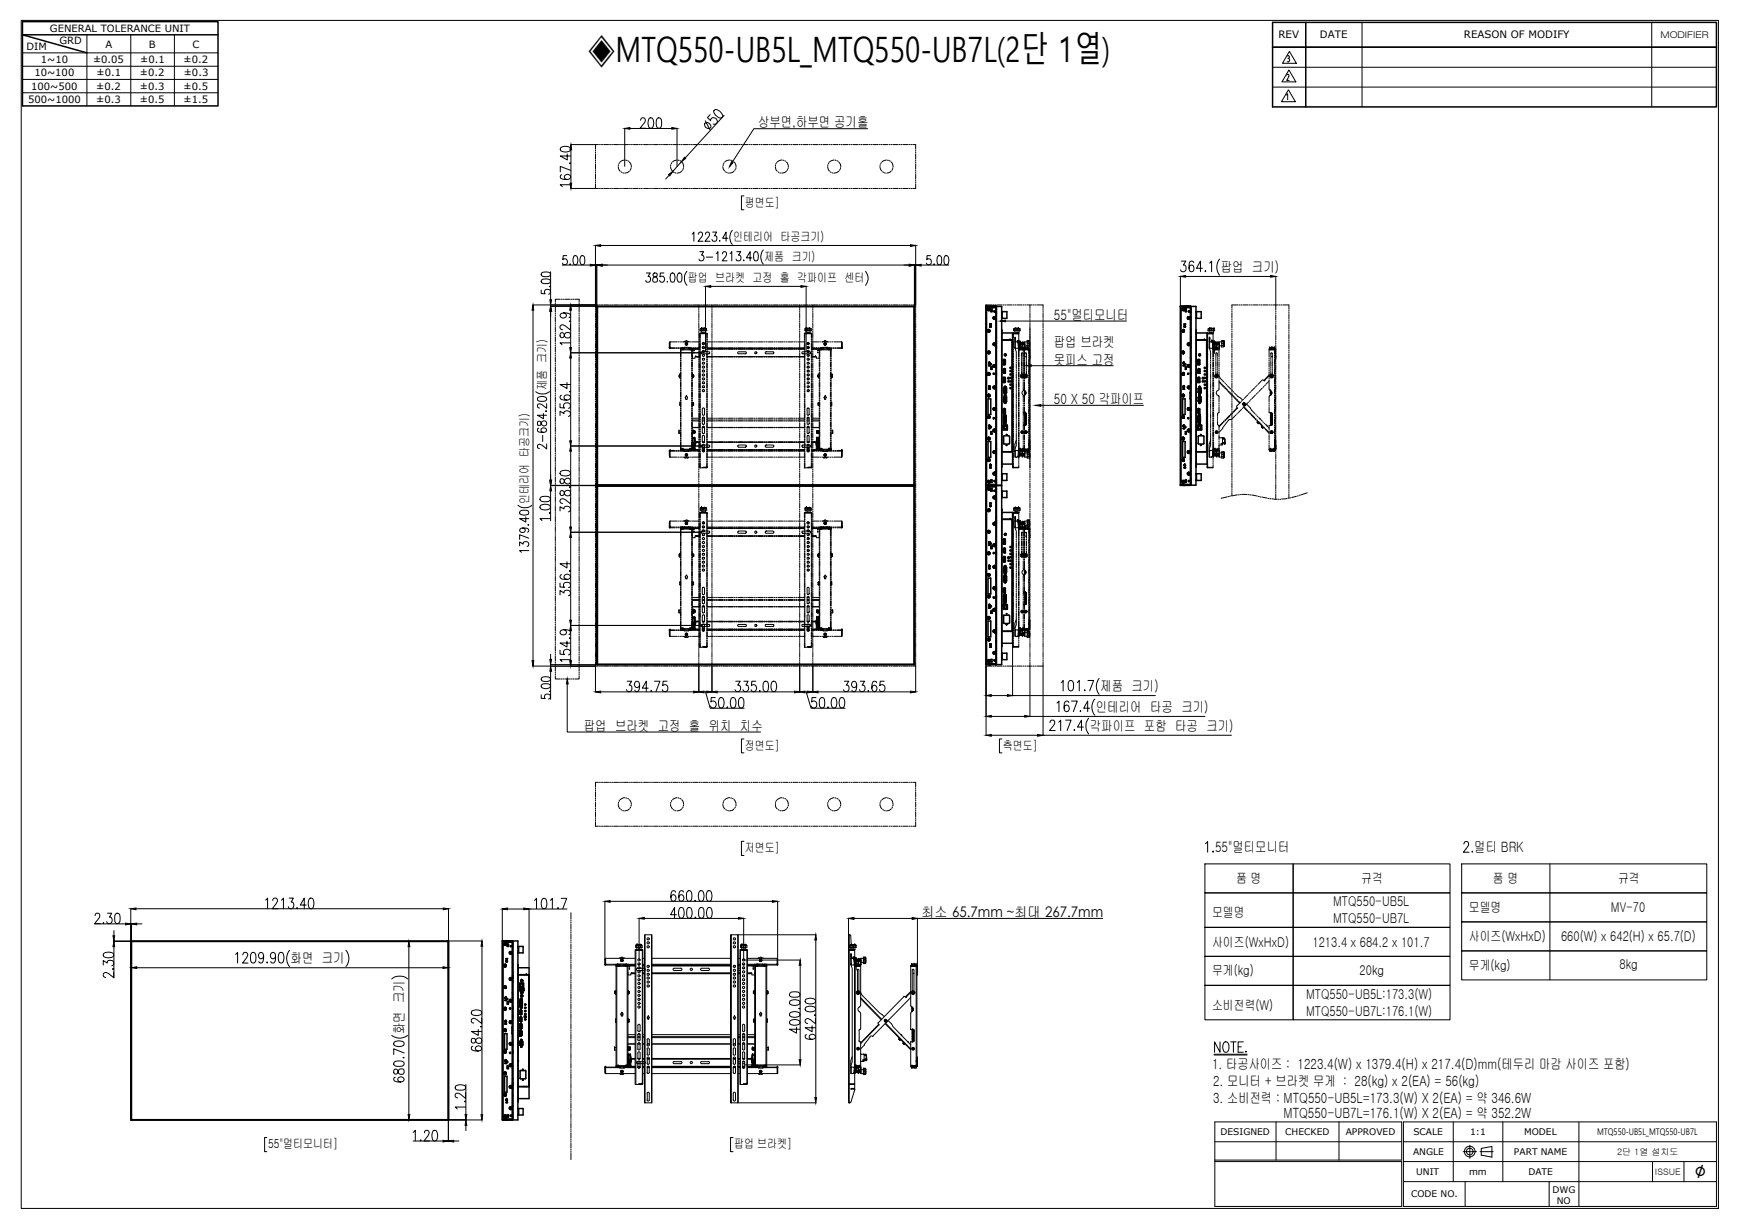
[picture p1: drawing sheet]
<svg xmlns="http://www.w3.org/2000/svg" width="297mm" height="210mm" viewBox="0 0 297 210" stroke-linecap="round" stroke-linejoin="round" font-family="sans-serif">
<defs><g id="words">
<text font-size="6" x="100.4" y="10.6">◈MTQ550-UB5L_MTQ550-UB7L(2단 1열)</text>
<text font-size="3.5" x="289.5" y="201.2">∅</text>
<g font-size="2.4">
<text x="129.5" y="21.6">상부면,하부면 공기홀</text>
<text x="208.5" y="46.4">팝업 크기)</text>
<text x="180" y="59.2">팝업 브라켓</text>
<text x="180" y="54.6">55&quot;멀티모니터</text>
<text x="180" y="62.3">못피스 고정</text>
<text x="180" y="69.1">50 X 50 각파이프</text>
<text x="187.9" y="118">제품 크기)</text>
<text x="99.7" y="124.9">팝업 브라켓 고정 홀 위치 치수</text>
<text x="186.2" y="124.8">각파이프 포함 타공 크기)</text>
<text x="187.2" y="121.6">인테리어 타공 크기)</text>
<text x="207.5" y="145.5">55&quot;멀티모니터</text>
<text x="251.8" y="145.6">멀티 BRK</text>
<text x="157.4" y="156.6">최소 65.7mm ~최대 267.7mm</text>
<text x="49.6" y="164.5">화면 크기</text>
<text x="69" y="176.6" transform="rotate(-90 69 176.6)">화면 크기</text>
<text x="207" y="182.6">1. 타공사이즈 : 1223.4(W) x 1379.4(H) x 217.4(D)mm(테두리 마감 사이즈 포함)</text>
<text x="207.2" y="185.6">2. 모니터 + 브라켓 무게 : 28(kg) x 2(EA) = 56(kg)</text>
<text x="207.2" y="188.4">3. 소비전력 : MTQ550-UB5L=173.3(W) X 2(EA) = 약 346.6W</text>
<text x="219.2" y="191">MTQ550-UB7L=176.1(W) X 2(EA) = 약 352.2W</text>
</g>
<g font-size="2.3">
<text x="211.1" y="150.8">품 명</text>
<text x="227.7" y="154.8">MTQ550-UB5L</text>
<text x="232.5" y="150.8">규격</text>
<text x="250.9" y="155.8">모델명</text>
<text x="255" y="150.8">품 명</text>
<text x="275.2" y="155.8">MV-70</text>
<text x="276.4" y="150.8">규격</text>
<text x="207" y="156.6">모델명</text>
<text x="207" y="161.7">사이즈(WxHxD)</text>
<text x="224.2" y="161.7">1213.4 x 684.2 x 101.7</text>
<text x="227.7" y="157.6">MTQ550-UB7L</text>
<text x="250.9" y="160.8">사이즈(WxHxD)</text>
<text x="266.6" y="160.8">660(W) x 642(H) x 65.7(D)</text>
<text x="207" y="166.6">무게(kg)</text>
<text x="232.2" y="166.5">20kg</text>
<text x="250.9" y="165.7">무게(kg)</text>
<text x="276.6" y="165.6">8kg</text>
<text x="207" y="172.5">소비전력(W)</text>
<text x="223.1" y="170.6">MTQ550-UB5L:173.3(W)</text>
<text x="223.1" y="173.6">MTQ550-UB7L:176.1(W)</text>
</g>
<g font-size="2.1">
<text x="127.2" y="35.3">평면도]</text>
<text x="125.3" y="41.2">인테리어 타공크기)</text>
<text x="130.5" y="44.5">제품 크기)</text>
<text x="117.5" y="48.2">팝업 브라켓 고정 홀 각파이프 센터</text>
<text x="93.4" y="66.7" transform="rotate(-90 93.4 66.7)">제품 크기)</text>
<text x="90.3" y="86.1" transform="rotate(-90 90.3 86.1)">인테리어 타공크기)</text>
<text x="127.2" y="128.1">정면도]</text>
<text x="171.3" y="128.1">측면도]</text>
<text x="127.2" y="145.6">저면도]</text>
<text x="45.8" y="196.1">55&quot;멀티모니터]</text>
<text x="125.4" y="196.1">팝업 브라켓]</text>
</g>
<g font-size="1.8">
<text x="218.4" y="6.5">REV</text>
<text x="225.5" y="6.5">DATE</text>
<text x="250" y="6.5">REASON OF MODIFY</text>
</g>
<g font-size="1.7">
<text x="8.5" y="5.4">GENERAL TOLERANCE UNIT</text>
<text x="4.5" y="8.5">DIM</text>
<text x="7" y="10.8">1~10</text>
<text x="10.1" y="7.5">GRD</text>
<text x="15.9" y="10.8">±0.05</text>
<text x="18" y="8.1">A</text>
<text x="23.9" y="10.8">±0.1</text>
<text x="25.4" y="8.1">B</text>
<text x="31.4" y="10.8">±0.2</text>
<text x="32.9" y="8.1">C</text>
<text x="4.8" y="17.6">500~1000</text>
<text x="5.3" y="15.3">100~500</text>
<text x="5.9" y="13.1">10~100</text>
<text x="16.5" y="15.3">±0.2</text>
<text x="16.5" y="17.6">±0.3</text>
<text x="16.5" y="13.1">±0.1</text>
<text x="23.9" y="13.1">±0.2</text>
<text x="23.9" y="15.3">±0.3</text>
<text x="23.9" y="17.6">±0.5</text>
<text x="31.4" y="15.3">±0.5</text>
<text x="31.4" y="17.6">±1.5</text>
<text x="31.4" y="13.1">±0.3</text>
</g>
<g font-size="1.6">
<text x="283.6" y="6.4">MODIFIER</text>
<text x="208.5" y="193.9">DESIGNED</text>
<text x="219.5" y="193.9">CHECKED</text>
<text x="229.9" y="193.9">APPROVED</text>
<text x="241.4" y="197.3">ANGLE</text>
<text x="241.4" y="193.9">SCALE</text>
<text x="251.1" y="193.9">1:1</text>
<text x="258.6" y="197.3">PART NAME</text>
<text x="260.3" y="193.9">MODEL</text>
<text x="272.8" y="193.8">MTQ550-UB5L_MTQ550-UB7L</text>
<text x="241.9" y="200.7">UNIT</text>
<text x="250.9" y="200.7">mm</text>
<text x="261.1" y="200.7">DATE</text>
<text x="265.2" y="203.7">DWG</text>
<text x="241" y="204.5">CODE NO.</text>
<text x="265.9" y="205.6">NO</text>
</g>
<g font-size="1.5">
<text x="276.2" y="197.2">2단 1열 설치도</text>
<text x="282.7" y="200.7">ISSUE</text>
</g>
</g></defs>
<!-- layer: 0 -->
<g fill="none" stroke="#000" stroke-width=".25">
<path d="M3.8 3.7h33.4v14.4h-33.4zM37.2 5.9h-33.4l11 3.1M217.4 3.8h75.8v14.5h-75.8zM217.4 8.1h75.8M223 3.8v14.5M102.1 52.4h54.1M102.1 52.3v61.2M156.2 52.3v61.2h-54.3v-61.2M156.2 52.3h-54.3v30.6h54.3v-30.6v30.6M168.4 52.4v30.5M168.4 52.3h1.8M168.4 52.3h.1"/>
<path d="M168.4 52.3v61.2M168.5 52.3h2.6v30.6h-2.6zM168.7 56.6h.1M168.7 56.5h.1M168.7 52.8v.1M168.7 52.8h.1M168.7 56.5v.1M168.7 52.9h.1M168.7 56.4v.1M168.8 56.4h-.1M168.8 52.7l-.1 .1M168.8 53l.1 .1"/>
<path d="M168.8 56.5h.1M168.8 52.8h.1M168.8 56.4v.1M168.8 56.4h.1M168.8 56.6h.1M168.8 52.9h.1M168.8 52.9l.1 .1M168.8 56.6l.1 .1M168.8 56.4a.2 .2 0 0 0-.1 .2 .2 .2 0 0 0 .3 .1 .2 .2 0 0 0 .1-.3M168.8 52.7a.18 .18 0 0 0 0 .2 .18 .18 0 0 0 .2 0 .18 .18 0 0 0 0-.2h-.1M168.8 56.5v.1M168.8 53h.1"/>
<path d="M168.8 56.3h.1M168.8 52.6v.1M168.9 56.4h.1M168.9 52.8h.1M168.9 56.5h.1M168.9 52.7l.1 .1-.1 .2M168.9 60h.1M168.9 56.3h.1M168.9 52.6h.1M168.9 52.8v.1zM168.9 56.5v.1zM168.9 56.7h.1"/>
<path d="M168.9 52.7h.1M168.9 53h.1M168.9 56.7h-.1M168.9 52.6v.1M168.9 52.7l.1 .1M168.9 52.7l-.1 .1M168.9 56.6v.1M168.9 56.3l.2 .2-.1 .1M168.9 56.4h-.1M168.9 56.4l.1 .1M169 56.6h-.1M169 56.7h-.1"/>
<path d="M169 56.6h.1M169 52.9h.1M169 56.5v.1M169 56.5h.1M169 52.8v.1M169 52.8h.1M169 52.9v.1M169 56.4h.1M169 56.4v.1M169 52.7v.2l-.1 .1M169 56.6l-.1 .1M169.1 55.3l.1 .2 .1-.2h-.2h.2l-.1 .3z"/>
<path d="M169.1 56.7h-.3M169.1 53l-.2 .1M169.1 56.4h-.4v.2M169.1 52.7h-.4v.3M169.1 55.9h.1M169.1 55.8h.1M169.1 55.7h.1M169.1 55.6h.1M169.1 55.6v.2M169.2 55.6h-.1M169.2 55.6h.1M169.2 55.9h.1"/>
<path d="M169.2 55.6l.1 .1M169.2 55.8h.1M169.2 55.8h-.1M169.2 55.8l.1 .1M169.3 55.7h.1M169.3 55.7v.1M169.4 52.8h-.2v.4h.2M169.4 52.8h.1M169.4 53.2h.1M169.4 52.8v.4M169.6 52.3h.1M169.7 58.8h.1"/>
<path d="M169.7 54.3v.1M169.7 58.6l-.1 .2 .1 .2M169.7 54.1l-.1 .2 .1 .2M169.7 58.9h.1M169.7 54.4l.1 .1M169.7 58.7v.1M169.7 54.2v.1M169.7 58.7h.1M169.7 54.2h.1M169.7 54.3l.1 .1M169.7 58.8v.1M169.7 58.6a.22 .22 0 0 1 .4 .1 .22 .22 0 0 1-.2 .3h-.2"/>
<path d="M169.7 54.2h.3M169.7 53.2h.1M169.8 58.7l-.1 .1M169.8 54.3h-.1M169.8 58.8v.1M169.8 58.7h.1M169.8 54.2v.1M169.8 58.9h.1M169.8 54.4h.1M169.8 54.2h.1M169.8 58.6l-.1 .3 .1 .1M169.8 54.3v.1"/>
<path d="M169.8 53.2h.2M169.8 58.7h-.1M169.8 54.2h-.1M169.8 53.1h.1M169.8 58.6h.1M169.8 54.1a.2 .2 0 0 0-.1 .3 .2 .2 0 0 0 .2 .1M169.8 59h.1M169.8 54.3h.1M169.8 58.8h.1M169.8 58.9h.2M169.8 54.4h.2M169.9 58.8h.1"/>
<path d="M169.9 54.3h.1M169.8 53.1h.2v.2h-.2zM169.8 54.5h.1M169.9 58.6h.1M169.9 53.1h.1M169.9 58.9h.1M169.9 54.4h.1M169.9 54.2l.1 .1v.2M169.9 54.3v.1M169.9 58.8v.1M169.9 58.9v.1M169.9 58.7h.1"/>
<path d="M169.9 54.2h.1M169.9 54.5h.1M169.9 58.6v.1M169.9 58.6l.1 .2v.2M169.9 54.2l.1 .2M169.9 59h.1M169.9 58.7v.1M170 58.7h.1M170 54.2h.1M170 58.8v.1M170 54.4v.1M170 58.9h.1"/>
<path d="M170 54.4h.1M170 54.2v.1M170 58.7v.1M170 54.3v.1M170 54.1l.1 .3-.2 .1h-.2M170 53.1h-.1M170.1 52.3v.1M170.1 52.3h.1M170.1 52.5h-1.3h1.4M170.1 56.8h.1M170.2 55.2h-.1M170.2 56h.1"/>
<path d="M170.2 57.8h.1M170.2 59.2h.1M170.2 59.4h.1M170.2 58.7h.1M170.2 57.6h.1M170.2 52.8h.1M170.2 53.3h.1M170.2 56.4h.1M170.2 54.7h.1M170.2 53.5h.1M170.2 58.6h.1M170.2 58.3h.1"/>
<path d="M170.2 52.6h.1M170.2 52.4v.1M170.2 52.3v30.6M170.2 52.4h-.1M170.2 54.1h.1M170.2 58.2h.1M171.1 57h.1M171.1 56.5h.1M171.1 56.9h1.9v22.4h-1.9M171.1 56.4v23.4M171.1 53.2h.9v1.2h-.9M171.1 54.2h.1"/>
<path d="M171.1 53.3h.1M171.2 53.2v1.2M172.5 58.1h.1M172.9 58.1h-1.8h1.9M173 58.4v.5M173 58.7h.1M201.6 52.4v30.5h1.8M201.6 52.3h1.7M201.7 52.3h2.6v30.6h-2.6zM202 52.7h.2v.3M202 56.4h.3M202 53l.1 .1"/>
<path d="M202 52.8v.1M202 52.8h.1M202 56.5h.1M202 56.5v.1M202 52.9h.1M202 56.6h.1M202 56.4v.2M202 52.7v.3M202 56.4v.1M202 56.4h.1M202 52.7v.1M202 52.9v.1"/>
<path d="M202 52.8h.2M202 56.4h.2M202 56.3h.1M202 52.6v.1M202.1 60h.1M202.1 56.3h.1M202.1 52.6h.1M202.1 53h.1M202.1 52.7a.17 .17 0 0 1 .2 .1 .17 .17 0 0 1-.2 .2M202.1 56.7h.1M202.1 52.8v.1zM202.1 56.5v.1z"/>
<path d="M202.1 52.7l-.1 .1M202.1 52.7l.1 .1-.1 .1M202.1 56.4h.1M202.1 52.7h.1M202.1 56.3v.1M202.1 56.3a.19 .19 0 0 0-.2 .2 .19 .19 0 0 0 .2 .2M202.1 56.3l.2 .2-.2 .2M202.1 52.6l-.2 .2 .2 .2M202.1 52.6v.1M202.1 52.7l.1 .1M202.1 56.5h.1M202.2 56.4h.1"/>
<path d="M202.2 52.7h.1M202.2 52.8h.1M202.2 56.5h.1M202.2 52.9l-.2 .1M202.2 52.7v.1M202.2 56.6h-.2M202.2 56.7h.1M202.2 53h.1M202.2 52.9h.1M202.2 56.4v.1M202.2 56.6h.1M202.2 56.5v.1"/>
<path d="M202.2 52.8v.1M202.2 52.9l-.1 .1M202.2 56.6l-.1 .1M202.2 56.4v.2l-.1 .1h-.1M202.2 56.4l.1 .1M202.3 56.5l-.1 .1M202.3 52.9h-.1M202.3 56.5h.1M202.3 52.8h.1M202.3 52.8v.1M202.3 53l-.2 .1M202.3 55.3l.1 .2 .1-.2-.1 .3z"/>
<path d="M202.3 55.8h.1M202.3 55.3h.2h-.2M202.3 55.9h.1M202.3 55.7h.1M202.3 55.6h.1M202.3 55.6v.2M202.4 55.6h-.1M202.4 55.6h.1M202.4 55.8h.1M202.4 55.7h.1M202.4 55.7l-.1 .1M202.4 55.7v.1"/>
<path d="M202.4 55.9h.1M202.4 55.8v.1M202.4 55.6l.1 .1M202.5 55.7h.1M202.5 55.7v.1M202.5 52.8h.1M202.5 53.2h.1M202.5 52.8v.4M202.6 52.8h.1M202.6 53.2h.1M202.6 52.8v.4M202.8 52.3h.1"/>
<path d="M202.9 58.8h.1M202.9 54.3v.1M202.9 58.6l-.1 .2 .1 .2M202.9 54.1l-.1 .2 .1 .2M202.9 58.8v.1M202.9 54.4h.1M202.9 58.9h.1M202.9 58.7v.1M202.9 54.2v.1M202.9 58.7h.1M202.9 54.2h.1M202.9 58.6a.22 .22 0 0 1 .4 .1 .22 .22 0 0 1-.2 .3h-.2"/>
<path d="M202.9 54.2h.3M202.9 58.7v.2M202.9 58.8l.1 .1M203 58.7h-.1M203 54.2l-.1 .1M203 58.9h.1M203 54.4h.1M203 58.7h.1M203 54.2h.1M203 58.9h.2M203 54.4l.1 .1M203 58.6a.18 .18 0 0 0-.1 .3 .18 .18 0 0 0 .3 0 .18 .18 0 0 0-.1-.3"/>
<path d="M203 58.7h.2M203 54.2h.2M203 58.8v.1M203 54.3v.1M203 53.2h.1M203 58.6h.1M203 54.1a.19 .19 0 0 0-.1 .3 .19 .19 0 0 0 .2 .1 .19 .19 0 0 0 0-.3M203 53.1h.2M203 53.1h.2v.2h-.2zM203 54.3h.1M203 58.8h.1M203 53.2h.2"/>
<path d="M203.1 58.9h-.1M203.1 54.4h-.1M203.1 54.3v.1zM203.1 58.8v.1zM203.1 58.9l-.1 .1M203.1 58.7h.1M203.1 54.2h.1M203.1 54.5h.1M203.1 58.6v.1M203.1 53.1h.1M203.1 58.8h.1M203.1 54.3h.1"/>
<path d="M203.1 54.2l.1 .2M203.1 58.9h.1M203.1 54.4h.1M203.1 59h.1M203.1 58.8v.1M203.1 58.7v.1M203.2 58.7h.1M203.2 54.2h.1M203.2 54.4h-.1M203.2 58.9h.1M203.2 54.4h.1M203.2 54.2v.1"/>
<path d="M203.2 58.7v.1M203.2 54.3v.1M203.2 54.1v.3l-.1 .1h-.2M203.2 58.8v.1M203.2 54.4l-.1 .1M203.3 52.3h.1M203.3 52.5h-1.3h1.4M203.3 52.4l.1 .1M203.3 56h.1M203.4 52.3v.1M203.4 52.6h.1M203.4 52.4h-.1"/>
<path d="M203.4 52.3v30.6M203.4 52.3h-1.7v30.6M203.4 58.3h.1M203.4 58.7h.1M203.4 54.1h.1M203.4 56.8h.1M203.4 58.2h.1M203.4 58.6h.1M203.4 55.2h.1M203.4 57.8h.1M203.4 59.4h.1M203.4 57.6h.1"/>
<path d="M203.4 52.8h.1M203.4 53.3h.1M203.4 56.4h.1M203.4 54.7h.1M203.4 53.5h.1M204.3 53.3h.1M204.3 56.9h1.9v22.4h-1.9M204.3 57h.1M204.3 56.5h.1M204.3 56.4v23.4M204.3 53.2h.9v1.2h-.9M204.3 54.2h.1"/>
<path d="M204.4 53.2v1.2M205.7 58.1h.1M206.1 58.1v19.1M206.2 58.9h.1M206.2 58.7h.1M206.2 58.4h.1M206.2 58.1h-1.9h1.8v19h-1.8M168.7 78.7h.1M168.7 75h.1M168.7 71.4h.1M168.7 64h.1M168.7 60.3h.1"/>
<path d="M168.7 78.6h.1M168.7 74.9h.1M168.7 71.3h.1M168.7 71.2v.1M168.7 67.6h.1M168.7 67.5v.1M168.7 63.9h.1M168.7 60.2h.1M168.7 78.5v.1M168.7 74.8v.1M168.7 71.2h.1M168.7 67.5h.1"/>
<path d="M168.7 63.8v.1M168.7 74.9l.1 .1M168.7 60.2l.1 .1M168.7 78.5h.1M168.7 74.8h.1M168.7 63.8h.1M168.7 74.7v.3M168.7 63.7v.3M168.7 78.6l.1 .1M168.7 63.9l.1 .1M168.8 78.5h-.1M168.8 71.1l-.1 .1"/>
<path d="M168.8 67.5h-.1M168.8 63.8h-.1M168.8 60.1l-.1 .1M168.8 71.4h.1M168.8 67.7h.1M168.8 75.4h.4v2.7h-.4zM168.8 68.1h.4v2.7h-.4zM168.8 63.7h.3M168.8 78.6h.1M168.8 74.9h.1M168.8 71.2v.1M168.8 67.6h.1"/>
<path d="M168.8 67.5v.1M168.8 63.9h.1M168.8 60.2h.1M168.8 78.5v.1M168.8 71.2h.1M168.8 67.5h.1M168.8 78.5h.1M168.8 74.8v.1M168.8 63.8v.1M168.8 74.8h.1M168.8 63.8h.1M168.8 60.1v.1"/>
<path d="M168.8 78.7h.1M168.8 60.1h.1M168.8 78.6v.1M168.8 75h.1M168.8 71.3h.1M168.8 64h.1M168.8 60.3h.1M168.8 75l.1 .1M168.8 64h.2M168.8 60.3h.2M168.8 74.9l.1 .1M168.8 60.2l.1 .1"/>
<path d="M168.8 63.9v.1M168.8 78.4v.3M168.8 63.7a.2 .2 0 0 0-.1 .3 .2 .2 0 0 0 .3 .1 .2 .2 0 0 0 .1-.3M168.8 75.1h.1M168.8 67.6v.1M168.8 78.4h.1M168.8 74.7v.3M168.8 71.1h.1M168.8 67.4h.1M168.8 63.7h.1M168.8 60a.2 .2 0 0 0-.1 .3 .2 .2 0 0 0 .3 .1 .2 .2 0 0 0 .1-.3M168.8 78.8h.1"/>
<path d="M168.9 78.4v.1M168.9 71l-.1 .3M168.9 67.4h.1M168.9 63.7h.1M168.9 74.7v.1M168.9 60.2h.1M168.9 63.8v-.1l-.1 .1M168.9 71.1h.1M168.9 74.8h.1M168.9 74.8l.1 .1-.1 .1M168.9 67.5l.1 .1-.1 .1M168.9 60.1l.1 .1-.1 .1"/>
<path d="M168.9 78.4h.1M168.9 74.7h.1M168.9 71h.1M168.9 67.3h.1M168.9 63.6h.1M168.9 78.8h-.1h.2M168.9 75h.1M168.9 72.7h.1M168.9 73.2h.2h-.2M168.9 63.8h.1M168.9 64l-.1 .1M168.9 71.3h.1"/>
<path d="M168.9 78.7h.1M168.9 78.5h.1M168.9 67.5h.1M168.9 60.1h.1M168.9 66.5h.2h-.2M168.9 62.5h.2h-.2M168.9 78.7h-.1l.1 .1M168.9 67.7h.1M168.9 60.3l-.1 .1M168.9 78.5v.2zM168.9 75v-.1v.1M168.9 71.2v.1z"/>
<path d="M168.9 71.4h.1M168.9 75.1h.1M168.9 78.8h.1M168.9 72.8l.1 .1M168.9 66.1l.1 .1M168.9 62.1l.1 .1M168.9 64h.1M168.9 60.3h.1M168.9 62h.1M168.9 72.8h.1M168.9 66.1h.1M168.9 62.1h.1"/>
<path d="M168.9 60v.1M168.9 71.2h.1M168.9 74.7l.2 .2-.2 .2M168.9 60l.2 .2-.1 .1M168.9 71l.1 .1M168.9 66.1h.2M168.9 61.9h.1M168.9 60.1v.2M168.9 67.6v.1M168.9 61.9v.2M168.9 62h.2M168.9 63.8v.1"/>
<path d="M168.9 67.6v-.1v.2M168.9 72.7v.1M168.9 71.1l-.1 .1M168.9 67.4l.2 .1-.1 .2-.3-.1 .1-.2M168.9 67.4l-.1 .1h.1M168.9 74.8h-.1M168.9 60.1h-.1M168.9 60.1l.1 .1M168.9 72.6h.1M168.9 65.9v.1M169 71.3h-.1M169 63.9l-.1 .1"/>
<path d="M169 60.3h-.1M169 75.1h-.1M169 71.4h-.1M169 67.7h-.1M169 64l-.1 .1M169 60.4h-.1M169 78.6l-.1 .1M169 74.9l-.1 .1M169 71.3h.1M169 67.6h.1M169 63.9h.1M169 62.2h.1"/>
<path d="M169 72.6h.1M169 65.9h.1M169 61.9h.1M169 78.6h.1M169 74.9h.1M169 60.2v.1M169 60.2h.1M169 72.6l.1 .1M169 71.2h.1M169 67.5v.1M169 71.2v.1M169 71.1h.1"/>
<path d="M169 72.7l-.1 .1M169 65.9l-.1 .2M169 67.6l-.1 .1M169 78.6h-.1h.1M169 74.9h-.1h.1M169 63.9h-.1h.1M169 71.2l-.1 .1h.1M169 67.5l-.1 .1h.1M169 67.5h.1M169 78.5h.1M169 63.8h.1M169 63.8v.1"/>
<path d="M169 72.9h.1M169 66.2h.1M169 74.8h.1M169 71.1v.1M169 60.1h.1M169 74.8v.1M169 75h.1M169 63.9v.1M169 60.3h.1M169 78.4v.2l-.1 .2M169 71.1v.3M169 67.4v.2l-.1 .1"/>
<path d="M169 63.7v.3M169 78.4h.1M169 63.7v.1M169 60.1v.1M169 78.6v.1M169 74.9v.1M169 78.5v.1M169 62.2l.1 .3-.1-.2-.1 .2zM169 73l.1 .2-.1-.2M169 66.3l.1 .2-.1-.2-.1 .2zM169 73l-.1 .2 .1-.2M169 78.5h-.2"/>
<path d="M169 71.3l-.1 .1M169 65.9l.1 .1M169.1 72.7h.1M169.1 66h.1M169.1 62h.1M169.1 74.8l-.1 .3h-.2h.1M169.1 71.1v.2l-.1 .1h-.2M169.1 66.1h-.2M169.1 78.5v.2h-.2M169.1 78.8h-.2M169.1 75.1h-.2M169.1 71.4h-.2"/>
<path d="M169.1 67.7h-.2M169.1 64h-.3M169.1 60.3h-.3M169.1 66.1l-.1 .1M169.1 62l-.1 .2M169.1 79.5h.1M169.1 66.1h.1M169.1 78.5l-.4-.1v.3M169.1 74.8h-.4M169.1 71.1h-.4v.3M169.1 67.4h-.4v.3M169.1 60l-.4 .1v.2"/>
<path d="M169.1 72.7h-.2M169.1 72.7l-.2 .1M169.1 62h-.2M169.1 72.8h.1M169.1 62.1h.1M169.1 72.8l-.1 .1M169.1 79.3h.1M169.1 79.4v.2M169.1 79.4h.1M169.1 79.6h.1M169.2 79.3h-.1M169.2 79.3h.1"/>
<path d="M169.2 72.9l.2 .1-.1 .1zM169.2 62.2h.1v.1h-.1zM169.2 79.7l.1 .2h-.2h.2l-.1-.2-.1 .2zM169.2 79.6h.1M169.2 73.7h.2v.4h-.2zM169.2 62.7h.2v.4l-.2-.1zM169.2 79.3l.1 .1M169.2 79.5h.1M169.2 79.5h-.1M169.2 79.5l.1 .1M169.3 79.4h.1M169.3 79.4v.1"/>
<path d="M169.7 71.3h.1v.2h-.1zM169.7 71.4h.2M169.7 63.9h.2M169.7 77.2v.1M169.7 73.6h.1M169.7 69.9h.1M169.7 66.2h.1M169.7 62.5h.1M169.7 77l-.1 .2 .1 .2M169.7 73.3l-.1 .2 .1 .2M169.7 69.7l-.1 .1 .1 .2M169.7 66l-.1 .2 .1 .1"/>
<path d="M169.7 62.3l-.1 .2 .1 .2M169.7 77.3h.1M169.7 69.9l.1 .1M169.7 66.2v.1M169.7 77.1v.1M169.7 73.4v.1M169.7 69.8h.1M169.7 66.1h.1M169.7 62.4h.1M169.7 77.1h.1M169.7 73.4h.1M169.7 66.3h.1"/>
<path d="M169.7 62.6h.1M169.7 77.2l.1 .1M169.7 77.4h.3M169.7 66.1v.1M169.7 73.5h.1M169.7 77.1h.3M169.7 73.4h.3M169.7 69.7h.3M169.7 66h.3M169.7 62.3h.3M169.8 77.2h-.1M169.8 73.5h-.1"/>
<path d="M169.8 69.8v.1M169.8 66.1h-.1M169.8 62.4h-.1M169.8 73.6h.1M169.8 66.2h.1M169.8 62.5v.1M169.8 77.1v.1M169.8 73.5h.1M169.8 69.8h.1M169.8 66.1h.1M169.8 62.4h.1M169.8 77.3h.1"/>
<path d="M169.8 73.7h.1M169.8 70h.1M169.8 66.3h.1M169.8 62.6h.1M169.8 69.9h.1M169.8 77.1h.1M169.8 73.4h.1M169.8 69.7l-.1 .1M169.8 66h.1M169.8 62.3v.1M169.8 77.1l-.1 .2 .2 .1M169.8 73.4l-.1 .2 .1 .1"/>
<path d="M169.8 69.7l-.1 .2 .2 .1M169.8 66l-.1 .2 .1 .2M169.8 62.3l-.1 .2 .2 .2M169.8 77.2v.1M169.8 73.5v.1M169.8 66.1v.1M169.8 62.5h.1M169.8 77.1h-.1M169.8 73.4l-.1 .1M169.8 77h.1M169.8 73.3v.1M169.8 69.7h.1"/>
<path d="M169.8 62.3h.1M169.8 77.2h.1zM169.8 73.5h.1zM169.8 69.9h.2M169.8 66.3h.2M169.8 62.6h.2M169.9 69.9h.1M169.8 66l.1 .1M169.9 66.2h.1M169.9 62.5h.1M169.8 73.4l.1 .2M169.8 77.4h.1"/>
<path d="M169.8 73.4l.2 .1-.2 .1 .2-.1M169.9 73.3h.1M169.9 66h.1M169.9 77.3h.1M169.9 73.6h.1M169.9 62.6h.1M169.9 73.4l-.1 .1M169.9 69.7l-.1 .1M169.9 77l.1 .2v.2M169.9 69.7l.1 .1v.2M169.9 62.3l.1 .2v.2M169.9 77.1h.1"/>
<path d="M169.9 73.5h.1M169.9 69.8h.1M169.9 66.1v.1M169.9 69.8v.1M169.9 66.3v.1l-.1-.1M169.9 73.4h.1M169.9 66.1h.1M169.9 73.4v.1M169.9 69.7v.1M169.9 73.7h.1M169.9 62.3v.1M169.9 62.6v.1"/>
<path d="M169.9 69.7h.1M169.9 70h.1M169.9 77v.1M169.9 77.1v.2M169.9 77.4h.1M169.9 77l-.1 .1M169.9 73.4l.1 .1v.2M169.9 66l.1 .1v.3M169.9 77.1h-.1M169.9 62.4h.1M169.9 77.1v.1M169.9 66.3h.1"/>
<path d="M169.9 62.5v.1M169.9 77.2v.1M170 77.1v.1M170 73.4v.1M170 77.3h.1M170 73.6h.1M170 77.1l-.2 .2M170 69.8v.1M170 66.1v.1M170 62.5h.1M170 69.9v.1M170 69.9h.1"/>
<path d="M170 66.2v.1M170 62.6h.1M170 69.8h.1M170 66.1h.1M170 77.2h.1M170 73.5h.1M170 62.4h.1M170 77l.1 .2-.1 .2M170 73.3l.1 .3-.2 .2-.2-.1M170 69.7l.1 .2-.2 .2-.2-.1M170 66l.1 .3-.2 .1h-.2M170 62.3l.1 .2-.1 .2"/>
<path d="M170 66.2h.1M170 62.5v.1M170 77.2v.1M170 62.7h-.3M170.1 79.2h.1M170.2 73.2h.1M170.2 61.1h.1M170.2 67.2h.1M170.2 78.4h.1M170.2 68h.1M170.2 78.8h.1M170.2 77.6h.1"/>
<path d="M170.2 75.8h.1M170.2 77.4h.1M170.2 73.6h.1M170.2 63.9h.1M170.2 71.6h.1M170.2 71.2h.1M170.2 71.3h.1M170.2 70.1h.1M170.2 69.8h.1M170.2 67.6h.1M170.2 70h.1M170.2 65.5h.1"/>
<path d="M170.2 65.2h.1M170.2 65.1h.1M170.2 64h.1M170.2 63.7h.1M170.2 76h.1M170.2 61.6h.1M170.2 77h.1M170.2 76.7h.1M170.2 76.6h.1M170.2 66.9l-.1 1.3M170.2 74.1h.1M170.2 62h.1"/>
<path d="M170.2 76.9h.1M171.1 77.2h1.9M171.1 77.1h1.8v-19v19.1M171.1 79.6h.1M171.1 79.1h.1M171.1 72.7v.2M171.4 65.3h.1M171.4 62.2v.1M171.4 70.4h.1M171.4 63.6v.1M171.4 64.5v.1M171.4 61.5h.1"/>
<path d="M171.4 69.9v.1M171.4 63.1v.1M171.4 72.6h.7v.8h-.7zM171.4 70.5h.1M171.4 61.6v.6M171.4 64.6v.7M171.4 70v.4M171.4 61.5v.8h.2M171.4 64.6v.7h.2M171.4 75.7l.1 .1M171.4 63.1v.5M171.4 64.6h.2"/>
<path d="M171.4 61.6h.1M171.4 72l.1 .1zM171.4 69.9v.6l.1 .1M171.4 67h.1M171.4 64.6h.1M171.4 62.2h.1M171.4 66.4v.6M171.4 71.2v.9M171.4 72.6v.8M171.4 74.6v1.1M171.5 64.5h-.1M171.5 61.4l-.1 .1"/>
<path d="M171.5 72.3l.1 .2 .2-.2M171.5 61.5h.1M171.5 61.6l.1 .6zM171.5 70.9l.1-.1 .2 .1M171.5 72.1h.1M171.5 71.2h.1M171.5 64.5v.1M171.5 72.1v-.9v.9M171.5 62.2h.1M171.5 61.6h.1M171.5 63.7h.1M171.5 72v.1"/>
<path d="M171.5 69.9l-.1 .1M171.5 70h.1M171.5 70.4h.1M171.5 64.6h.1M171.5 63.2h.1M171.5 63.6h.1M171.5 64.6l.1 .6zM171.5 64.5h.1M171.5 61.4h.1M171.5 63.7v.1M171.5 67.8v.8M171.5 66.3l-.1 .1"/>
<path d="M171.5 70.5h.1M171.5 71.1l-.1 .1M171.5 74.4l-.1 .1M171.5 63.1l-.1 .1h.1M171.5 71.1v.1M171.5 68.7l.2 .2 .1-.2M171.5 67.2l.2 .2 .1-.2M171.5 72.2h.3M171.5 72.2h.1M171.5 70.9h.3M171.5 72.4l.1 .1M171.5 67.9v.6"/>
<path d="M171.5 67.6l.2-.1 .1 .1M171.5 66.1l.2-.1 .1 .1M171.5 74.4h.8l.1 .1M171.5 71.7a.3 .3 0 0 0 .3-.2 .3 .3 0 0 0 0-.3h-.3v.7h.3v-.2h-.3M171.5 71.8h.3M171.5 71.1h.1M171.5 69.9l-.1 .1h.1M171.5 70.4v.1M171.5 68.4l.1 .1M171.5 66.9l.1 .1M171.5 63.6v.1M171.5 72.4h.3"/>
<path d="M171.5 70.9l.2-.1 .1 .1M171.5 68.6l.1 .2M171.5 66.4l.1 .5zM171.5 70.9v.2M171.5 72.2v.2M171.5 67.1l.1 .1M171.5 71.6h.3zM171.5 71.5h.3zM171.5 71.4h.3zM171.5 71.3h.3zM171.5 71.3h.3M171.5 69.8l-.1 .1"/>
<path d="M171.5 69.8v.1M171.5 63h-.1M171.5 63l-.1 .6M171.6 69.9v.6M171.6 68.8v.1l.2-.1M171.6 67.7h.2M171.6 66.1h.2M171.6 67h.1M171.6 68.5h.1M171.6 72.5h.1M171.6 70.8h.1M171.6 63.1h.1"/>
<path d="M171.6 70.5h.1M171.6 69.9h.1M171.6 67.9l.2-.1zM171.6 66.4l.2-.1zM171.6 63.7h.1M171.6 72.7h.3l.1 .2-.1 .4h-.3zM171.6 69.8h.1v.8h-.1M171.6 68.8h.2M171.6 67.7l-.1 .1M171.6 63.1v.6M171.6 66.1l-.1 .2M171.6 67.2h.2"/>
<path d="M171.6 68.5l.2 .1M171.6 67h.2M171.6 63h.1v.8h-.1M171.6 63h.1v.7h-.1v-.6M171.6 69.9h.1v.6h-.1M171.6 67.8l-.1 .1M171.6 66.4h-.1M171.6 71.6v-.4v.7M171.6 71.1h.1M171.6 67.9h.1M171.6 66.9h.1M171.6 66.4h.1"/>
<path d="M171.6 72.2h.1M171.6 72.2h.2M171.6 71.1h.2M171.6 64.5v.8M171.6 61.4l.1 .1M171.6 72.1h.1M171.6 71.9h.1M171.6 71.9v.2v-.2M171.6 65.3h-.2h.2M171.6 62.2h-.2h.2M171.6 68.4h.1M171.6 68.3h.1"/>
<path d="M171.6 68.1h.1M171.6 68h.1M171.6 66.7h.1M171.6 66.6h.1M171.6 66.5h.1M171.6 65.3h.1M171.6 64.6h.1M171.6 62.2h.1M171.6 61.5h.1M171.6 61.5v.7M171.6 64.6v.7M171.6 60.5h.2"/>
<path d="M171.6 64.5h-.1M171.7 62.2l-.1 .1M171.7 71.7v-.5v.7M171.7 70.8h.1M171.7 61.5v.7M171.7 62h.1M171.7 73.3v.1M171.7 63.3v.1M171.7 64.6v.7M171.8 71v.1M171.8 70.9v.2M171.8 72.2h.1"/>
<path d="M171.8 71.1h.1M171.8 68.3h.1M171.8 68.4h.1M171.8 68.2h.1M171.8 68.1h.1M171.8 68h.1M171.8 66.9h.1M171.8 66.8h.1M171.8 66.4h.1M171.8 66.6h.1M171.8 66.7h.1M171.8 72.2v.2"/>
<path d="M171.8 72.4l-.1 .1M171.8 67.8l.1 .1M171.8 66.3l.1 .1M171.8 72.2v-1.1v1.1M171.8 67h.1M171.8 67.8h.1M171.8 68.6h.1M171.8 66.3h.1M171.8 67.7l.1 .1v.8l-.1 .2M171.8 68.5h.1M171.8 67.9h.1M171.8 67.9h-.2"/>
<path d="M171.8 66.1l.1 .2M171.8 67.2l-.2 .2v-.2M171.8 66.4h-.2M171.8 66.1v-.1l-.2 .1M171.8 67.7l-.2-.2v.2M171.8 72.1v.1M171.8 72.6h-.1M171.9 67h-.1M171.9 68.5h.1M171.9 67.9h.1M171.9 67h.1M171.9 66.4h.1"/>
<path d="M171.9 66.4v.6M171.9 67.9v.6M171.9 71.1v1.1M171.9 68.5l-.1 .1M171.9 76v.1M171.9 66.2v.1M171.9 73.3v.1M171.9 67l-.1 .2M171.9 66.3v.8M172 72.7v.7h-.6M172 77.1l.1 .1M172.2 77.1v.1"/>
<path d="M172.4 75.7l-.1 .1h-.8M172.5 74.6v1.1M172.5 77.1v.1M173 76.3v.5M173 76.6h.1M202 75h.1M202 60.3h.1M202 67.4h.2v.3M202 78.5h.3M202 74.8h.3M202 71.1h.3M202 60h.3"/>
<path d="M202 78.8h.1zM202 75.1h.1zM202 71.4h.1zM202 67.7h.1M202 78.6h.1M202 67.6h.1M202 67.5v.1M202 63.9h.1M202 78.5v.1M202 74.8v.1M202 71.2v.1M202 67.5h.1"/>
<path d="M202 63.8v.1M202 60.2h.1M202 74.9h.1M202 71.3h.1M202 74.9v.1M202 60.2v.1M202 78.5h.1M202 74.8h.1M202 71.2h.1M202 63.8h.1M202 60.1v.1M202 78.4v.3"/>
<path d="M202 67.4v.3M202 63.7v.3M202 78.6v.1M202 63.9v.1M202 60.1h.1M202 63.7a.19 .19 0 0 0-.1 .2 .19 .19 0 0 0 .2 .2M202 75v.1M202 64h.1M202 78.7v.1M202 78.5h.2M202 60.1h.2M202 74.9l.2 .1"/>
<path d="M202 60.2l.2 .1M202 75.4h.4v2.7h-.4zM202 68.1h.4v2.7h-.4zM202 78.7h.2M202 71.4h.1M202 78.4h.1M202 74.7v.3M202 60v.3M202 71.1h.1M202 63.7h.1M202 78.6h.2zM202 74.9h.2z"/>
<path d="M202 71.2l.2 .1zM202 67.5l.2 .1zM202 71.1l-.1 .1 .1 .2v-.3M202 67.4l-.1 .2 .2 .1M202 63.9h.2zM202 63.8h.2M202 74.8h.2M202 64h.2M202.1 78.4h.1M202.1 74.7h.1M202.1 71h.1M202.1 67.3h.1"/>
<path d="M202.1 63.6h.1M202.1 67.7h.1M202.1 78.5v.2zM202.1 72.7h.1M202.1 71.4h.1M202.1 71.2v.1zM202.1 67.6h.1M202.1 66.1h.1M202.1 63.8v.1zM202.1 62h.1M202.1 78.8h.1M202.1 75.1h.1"/>
<path d="M202.1 60.1v.2zM202.1 74.9v.1zM202.1 67.6v-.1v.2M202.1 72.8l.1 .1M202.1 66.1l.1 .1M202.1 62.1l.1 .1M202.1 67.5h-.1M202.1 60.1h-.1M202.1 78.7h.1M202.1 75h.1M202.1 71.3h.1M202.1 64h.1"/>
<path d="M202.1 60.3h.1M202.1 72.8h.1M202.1 62v.1M202.1 62.1h.1M202.1 74.8h.1M202.1 74.8l.1 .1-.1 .1M202.1 67.5l.1 .1-.1 .1M202.1 60.1l.1 .1-.1 .2M202.1 63.8h.1M202.1 64v.1M202.1 71.1h.1M202.1 78.5h.1"/>
<path d="M202.1 67.5h.1M202.1 60.1h.1M202.1 78.4l-.2 .1 .1 .2M202.1 78.4v.1M202.1 71l-.1 .1M202.1 71v.1M202.1 67.4h-.1M202.1 67.4h.1M202.1 63.7h.1M202.1 60a.19 .19 0 0 0-.2 .2 .19 .19 0 0 0 .2 .2M202.1 61.9v.2M202.1 66.1h.2"/>
<path d="M202.1 62h.2M202.1 74.7l-.2 .2 .1 .1M202.1 67.4l.2 .1-.2 .2M202.1 60l.2 .2-.2 .2M202.1 72.7v.1M202.1 74.7v.1M202.1 63.7h.2h-.3M202.1 78.4l.2 .1M202.1 74.7l.2 .1M202.1 71l.2 .1M202.1 60.2h.1M202.1 61.9h.1"/>
<path d="M202.1 72.6h.1M202.1 65.9v.1M202.1 72.9h.1M202.1 66.2h.1M202.1 62.2h.1M202.1 60l.1 .1M202.2 74.8h.1M202.2 60.1h.1M202.2 72.9h.1M202.2 66.2h.1M202.2 62.2h.1M202.2 78.5h.1"/>
<path d="M202.2 71.2h.1M202.2 67.5h.1M202.2 63.8h.1M202.2 78.7h.1M202.2 75h.1M202.2 64h.1M202.2 60.3h.1M202.2 72.6h-.1M202.2 65.9h-.1M202.2 61.9h-.1M202.2 63.7l-.2 .1M202.2 71.1l-.2 .1"/>
<path d="M202.2 67.4l-.2 .1M202.2 60.2h.1M202.2 67.6l-.2 .1M202.2 72.7l-.1 .1M202.2 65.9l-.1 .2M202.2 74.8h-.2M202.2 78.6v.1M202.2 71.3h-.2M202.2 63.9v.1M202.2 75.1h.1M202.2 71.4h.1M202.2 67.7h.1"/>
<path d="M202.2 64v.1M202.2 60.4h.1M202.2 72.6h.1M202.2 65.9h.1M202.2 61.9h.1M202.2 67.6h.1M202.2 74.8v.1M202.2 78.6h.1M202.2 74.9v.1M202.2 71.3h.1M202.2 63.9l-.1 .1M202.2 74.9h.1"/>
<path d="M202.2 63.9h.1M202.2 60.2v.1M202.2 78.5v.1M202.2 67.5v.1M202.2 71.2v.1M202.2 73l.1 .2h-.2h.2zM202.2 72.7h.1M202.2 66l.1 .1M202.2 62h.1M202.2 72.8h.1M202.2 62.2l.1 .3h-.2h.2l-.1-.2-.1 .2zM202.2 66.3l.1 .2h-.2h.2l-.1-.2-.1 .2z"/>
<path d="M202.2 73l-.1 .2 .1-.2M202.2 66.1h.1M202.2 66h.1M202.2 62.1h.1M202.2 72.7h-.1M202.2 66l-.1 .1M202.2 62h-.1M202.2 67.7h-.1M202.2 78.7l-.1 .1M202.2 75l-.1 .1M202.2 71.3l-.1 .1M202.2 60.3h-.1"/>
<path d="M202.2 60.1v.1M202.2 63.8v.1M202.2 72.6l.1 .1M202.2 71.1l.1 .1M202.2 78.4v.3M202.2 71.1l.1 .2-.2 .1M202.2 63.7v.3l-.1 .1-.1-.1M202.2 60.1v.2l-.1 .1-.1-.1M202.2 78.4h.1M202.2 71.1h.1M202.2 63.7l.1 .1M202.2 60.1l.1 .1"/>
<path d="M202.3 78.6h-.1M202.3 74.9l-.1 .1M202.3 71.3h-.1M202.3 67.6h-.1M202.3 63.9h-.1M202.3 60.2l-.1 .1M202.3 78.5v.1M202.3 74.8v.1M202.3 71.2h.1M202.3 67.5h.1M202.3 63.8v.1M202.3 60.2h.1"/>
<path d="M202.3 78.6h.1M202.3 74.9h.1M202.3 71.2v.1M202.3 67.5v.1M202.3 63.9h.1M202.3 71.3h.1M202.3 67.6h.1M202.3 78.8h-.2M202.3 75.1h-.2M202.3 67.7h-.2M202.3 74.8v.1l-.2 .2M202.3 71.1v.2l-.2 .1"/>
<path d="M202.3 63.8v.1l-.2 .2M202.3 79.5h.1M202.3 72.7h.1M202.3 66.1h.1M202.3 62v.1M202.3 65.9v.1M202.3 61.9h.1M202.3 79.9h.2h-.2M202.3 62h.1M202.3 66.1l-.1 .1M202.3 72.9h.1M202.3 72.7l-.2 .1"/>
<path d="M202.3 78.5l-.1 .2M202.3 74.8l-.1 .2M202.3 72.8h.1M202.3 62.1h.1M202.3 66h.1M202.3 79.3h.1M202.3 79.4v.1M202.3 79.5v.1M202.3 79.4h.1M202.3 79.6h.1M202.3 72.8v.1M202.4 79.3h-.1"/>
<path d="M202.4 79.3h.1M202.4 79.5h.1M202.4 79.4h.1M202.4 79.7l.1 .2-.1-.2-.1 .2zM202.4 79.4l-.1 .1M202.4 79.4v.1M202.4 79.6h.1M202.4 79.5v.1M202.4 79.3l.1 .1M202.5 79.4h.1M202.5 79.4v.1M202.5 73.7h.1v.4h-.1z"/>
<path d="M202.5 62.7h.1v.4h-.1zM202.8 71.4h.3M202.8 63.9h.3M202.9 63.7l.2 .1-.1 .1zM202.9 71.3h.1v.2h-.1zM202.9 77.2v.1M202.9 73.6h.1M202.9 69.9h.1M202.9 66.2h.1M202.9 62.5h.1M202.9 77l-.1 .2 .1 .2M202.9 73.3l-.1 .2 .1 .2"/>
<path d="M202.9 69.7l-.1 .1 .1 .2M202.9 66l-.1 .2 .1 .1M202.9 62.3l-.1 .2 .1 .2M202.9 77.3h.1M202.9 66.2v.1M202.9 62.5v.1M202.9 77.1v.1M202.9 73.5h.1M202.9 69.8h.1M202.9 66.1h.1M202.9 62.4h.1M202.9 77.1h.1"/>
<path d="M202.9 73.4v.1M202.9 77.1h.3M202.9 73.4h.3M202.9 69.7h.3M202.9 66h.3M202.9 62.3h.3M202.9 77.4h.3M202.9 66.1v.1M202.9 77.2h.1M202.9 69.8v.1M202.9 62.5l.1 .1M203 77.1l-.1 .1"/>
<path d="M203 73.5h-.1M203 69.8h-.1M203 66.1h-.1M203 62.4h-.1M203 77.3h.1M203 73.7h.1M203 70h.1M203 66.3h.1M203 62.6h.1M203 73.6h.1M203 69.9h.1M203 66.2h.1"/>
<path d="M203 77.1h.1M203 73.5h.1M203 62.4h.1M203 69.9l.1 .1M203 73.4h.1M203 69.7h.1M203 66h.1M203 62.3v.1M203 66a.18 .18 0 0 0-.1 .3 .18 .18 0 0 0 .3 0 .18 .18 0 0 0-.1-.3M203 77.1l-.1 .2 .2 .1M203 73.4l-.1 .2 .2 .1 .1-.3h-.1M203 69.7l-.1 .2 .2 .1 .1-.3h-.1"/>
<path d="M203 62.3a.18 .18 0 0 0-.1 .3 .18 .18 0 0 0 .3 0 .18 .18 0 0 0-.1-.3M203 77.1h.2M203 73.5h.2M203 69.8h.2M203 66.1h.2M203 62.4h.2M203 77.2v.1M203 73.5v.1M203 69.8v.1M203 66.1v.1M203 62.5h.1M203 77h.1"/>
<path d="M203 73.3v.1M203 62.3h.1M203 66l.1 .1M203 66.3l.1 .1M203 77.2h.1zM203 73.4l.1 .2M203 77.4h.1M203 66.1h.1M203 73.5h.1zM203 73.4l.1 .1-.1 .1M203 73.3h.1M203.1 77.3h-.1"/>
<path d="M203.1 73.6h-.1M203.1 69.9h-.1M203.1 66.2h-.1M203.1 62.6h-.1M203.1 77l.1 .1-.1 .3M203.1 69.9h.1M203.1 66.2h.1M203.1 77.3h.1M203.1 73.5h.1M203.1 62.5h.1M203.1 73.4h.1M203.1 73.6h.1"/>
<path d="M203.1 62.3l-.1 .1M203.1 77.1h.1M203.1 73.4v.1M203.1 69.7v.1M203.1 66.1h.1M203.1 62.6v.1M203.1 69.7h.1M203.1 70h.1M203.1 77v.1M203.1 77.4h.1M203.1 77l-.1 .1M203.1 77.1h-.1"/>
<path d="M203.1 73.4l-.1 .1M203.1 69.7l-.1 .1M203.1 69.8h.1M203.1 77.1v.2M203.1 73.5v.1M203.1 69.7l.1 .1M203.1 62.3v.1M203.1 73.7h.1M203.1 62.6h.1M203.1 62.4h.1M203.1 77.1l.1 .2M203.1 66.3h.1"/>
<path d="M203.1 62.5v.1M203.1 77.2v.1M203.1 69.8l.1 .1M203.2 77.1v.1M203.2 73.4v.1M203.2 66.1h.1M203.2 62.4h.1M203.2 73.6h.1M203.2 77.3h.1M203.2 69.9h-.1M203.2 66.2v.1M203.2 62.6h.1"/>
<path d="M203.2 69.9h.1M203.2 66.2h.1M203.2 73.5h.1M203.2 69.8h.1M203.2 77.2h.1M203.2 69.8v.1M203.2 77l.1 .2-.1 .2M203.2 73.3v.3l-.1 .2-.2-.1M203.2 69.7v.2l-.1 .2-.2-.1M203.2 66v.3l-.1 .1h-.2M203.2 62.3l.1 .2-.1 .2M203.2 62.5v.1"/>
<path d="M203.2 77.2v.1M203.2 73.5v.1M203.2 69.9l-.1 .1M203.2 66.3h-.1M203.2 62.6h-.1M203.2 66.1v.1M203.2 62.5h.1M203.2 62.7h-.3M203.3 73.2h.1M203.3 61.1h.1M203.3 67.2h.1M203.3 78.4h.1"/>
<path d="M203.4 68h-.1M203.4 66.9v1.3M203.4 76.7h.1M203.4 77h.1M203.4 74.1h.1M203.4 68h.1M203.4 62h.1M203.4 79.2h.1M203.4 76.6h.1M203.4 76.9h.1M203.4 78.8h.1M203.4 77.6h.1"/>
<path d="M203.4 75.8h.1M203.4 77.4h.1M203.4 73.6h.1M203.4 63.9h.1M203.4 71.6h.1M203.4 71.2h.1M203.4 70.1h.1M203.4 69.8h.1M203.4 67.6h.1M203.4 70h.1M203.4 65.5h.1M203.4 65.2h.1"/>
<path d="M203.4 65.1h.1M203.4 64h.1M203.4 63.7h.1M203.4 76h.1M203.4 61.6h.1M204.3 77.2h1.9M204.3 79.6h.1M204.3 79.1h.1M204.3 72.7v.2M204.5 70.4h.1M204.5 65.3h.1M204.5 62.2l.1 .1"/>
<path d="M204.6 64.5l-.1 .1M204.6 61.5h-.1M204.6 69.9l-.1 .1M204.6 64.6h.1M204.6 72.6h.7v.8h-.7zM204.6 61.6v.6M204.6 64.6v.7M204.6 70v.4M204.6 63.6l.1 .1M204.6 70h.1M204.6 63.1h.1M204.6 63.2l.1-.1-.1 .1"/>
<path d="M204.6 70l.1-.1-.1 .1M204.6 75.7l.1 .1M204.6 72l.1 .1zM204.6 68.5l.1 .1M204.6 67h.1M204.6 65.3h.1M204.6 62.2h.1M204.6 61.6h.1M204.6 61.5v.8h.3M204.6 70.5h.1M204.6 63.1v.5M204.6 71.2v.9"/>
<path d="M204.6 72.6v.8M204.6 64.6h.3M204.6 70.5l.1 .1M204.7 61.5h.1M204.7 72.1h.1M204.7 71.2h.1M204.7 72.1v-.9v.9M204.7 72.3l.1 .2 .2-.2M204.7 72v.1M204.7 70h.1M204.7 70.4h.1M204.7 64.5l-.1 .8h.3"/>
<path d="M204.7 63.2h.1M204.7 63.6h.1M204.7 61.5h-.1M204.7 69.9l-.1 .6M204.7 66.4v.6M204.7 67.9v.6M204.7 74.6v1.1M204.7 70.9l.1-.1 .2 .1M204.7 70.5h.1M204.7 63.7l.1 .1M204.7 67.8l-.1 .1M204.7 66.3l-.1 .1"/>
<path d="M204.7 69.9v.1M204.7 63.1h-.1M204.7 63.7h.1M204.7 71.1l-.1 .1M204.7 61.4l-.1 .1M204.7 71.1v.1M204.7 66.4l.1 .5zM204.7 71.7a.3 .3 0 0 0 .3-.2 .3 .3 0 0 0 0-.3h-.3v.7h.3v-.2h-.3M204.7 71.8h.3M204.7 70.5h-.1h.1M204.7 62.2h.1M204.7 61.6h.1"/>
<path d="M204.7 65.2h.1M204.7 64.7h.1M204.7 63.7l-.1-.1 .1 .1M204.7 61.6v.6M204.7 70.4v.1M204.7 68.4l.1 .1M204.7 68.6l.2 .3 .1-.3M204.7 66.9l.1 .1M204.7 64.6h.1M204.7 63.6v.1M204.7 72.4h.3M204.7 71.1h.3"/>
<path d="M204.7 70.9l.2-.1 .1 .1M204.7 67.1l.1 .1M204.7 64.6l.1 .6zM204.7 64.5h.2M204.7 61.5h.2M204.7 61.4h.2M204.7 70.9v.2M204.7 72.2v.2M204.7 71.6h.3zM204.7 71.5h.3zM204.7 71.4h.3zM204.7 71.3h.3z"/>
<path d="M204.7 71.3h.3M204.7 70.9h.3M204.7 72.4l.1 .1M204.7 63.1v.1M204.7 74.4l-.1 .1M204.7 69.8l-.1 .1M204.7 69.8v.1M204.7 63v.1M204.8 74.4h.8M204.8 69.9h.1M204.8 70.5h.1M204.8 67.2l.1 .2 .1-.2"/>
<path d="M204.8 63.7h.1M204.8 63.1h.1M204.8 75.8h.8M204.8 72.7h.2l.2 .2-.2 .4h-.2zM204.8 70.8h.1M204.8 69.8h.1v.8h-.1M204.8 67.7l-.1 .1M204.8 66.1l-.1 .2M204.8 63.2v.4M204.8 70v.5M204.8 69.9h.1v.6h-.1M204.8 63h.1v.7"/>
<path d="M204.8 72.5h.1M204.8 67.6l.1-.1 .1 .1M204.8 66.1l.1-.1 .1 .1M204.8 67.8l-.1 .1M204.8 66.4h-.1M204.8 63h-.1M204.8 68.5l.2 .1M204.8 67h.2M204.8 72.2h.2M204.8 71.1h.2M204.8 63h.2v.8h-.2M204.8 71.6v-.4v.7"/>
<path d="M204.8 67h.1M204.8 68.5h.1M204.8 67.9h.1M204.8 66.4h.1M204.8 66.9h.1M204.8 63.1v.6M204.8 69.9v.6M204.8 71.1h.1M204.8 72.2h.1M204.8 71.1h-.1M204.8 60.5h.2M204.8 67.5h.2v.2h-.2z"/>
<path d="M204.8 67.2h.2v.2h-.2zM204.8 66h.2v.2h-.2zM204.8 72.1h.1M204.8 71.9h.1M204.8 71.9v.2v-.2M204.8 68.4h.1M204.8 68.3h.1M204.8 68.1h.1M204.8 68h.1M204.8 66.7h.1M204.8 66.6h.1M204.8 66.5h.1"/>
<path d="M204.8 68.7h.2v.2h-.2zM204.9 64.5v.8M204.9 61.4v.1M204.9 71.7v-.5v.7M204.9 65.3h-.3h.3M204.9 63.7h-.1h.1M204.9 62.2h-.3h.3M204.9 65.3h.1M204.9 64.6h.1M204.9 62.2h.1M204.9 61.5h.1M204.9 61.5v.7"/>
<path d="M204.9 64.6v.7M204.9 62h.1M204.9 73.3v.1M204.9 63.3v.1M204.9 70.8h.1M204.9 62.2v.1M204.9 71l.1 .1M205 72.4l-.2 .1M205 70.9v.2M205 72.2h.1M205 71.1h.1M205 68.3h.1"/>
<path d="M205 68.4h.1M205 68.2h.1M205 68.1h.1M205 68h.1M205 66.9h.1M205 66.8h.1M205 66.4h.1M205 66.6h.1M205 66.7h.1M205 72.2v.2M205 72.2h-.3h.1M205 67.8v.1"/>
<path d="M205 66.3v.1M205 67.8l-.2 .1 .2-.1M205 72.2v-1.1v1.1M205 67h.1M205 66.3l-.2 .1 .2-.1M205 67.8h.1M205 68.6h.1M205 66.3h.1M205 68.5h.1M205 67.9h.1M205 67.9h-.2M205 66.4h-.2"/>
<path d="M205 72.1l-.1 .1M205 72.6h-.1M205 68.5v.1M205 66.4l.1 .6zM205 67.9v.6M205 66.1l.1 .2M205 67.1h.1M205 67.1v.1M205 67.7v.1M205 71.1v1.1M205.1 76v.1M205.1 67.7v.1"/>
<path d="M205.1 66.2v.1M205.1 73.3v.1M205.1 68.6h.1M205.1 67v.1M205.2 66.3v.8M205.2 67.8v.8M205.2 72.7v.7h-.6M205.2 77.1l.1 .1M205.4 77.1v.1M205.5 74.4l.1 .1v1.2M205.6 75.7l-.1 .1M205.7 77.1v.1"/>
<path d="M206.2 76.8h.1M206.2 76.6h.1M206.2 76.3h.1M101.9 82.9h54.3M102.1 83h54.1M102.1 82.8h54.1M156.2 82.9h-54.3v30.6h54.3v-30.6v30.6M168.4 82.9h1.8M168.4 82.9h.1M168.4 82.9h1.8v30.6h-1.8M168.4 83v30.5M168.4 82.9h2.7v30.6h-1"/>
<path d="M168.7 94.6h.1M168.7 90.9h.1M168.7 87.3h.1M168.7 82.3h.1M168.7 82.2v.1M168.7 98.2h.1M168.7 94.5h.1M168.7 90.8h.1M168.7 87.2h.1M168.7 87.1v.1M168.7 83.5h.1M168.7 82.2h.1"/>
<path d="M168.7 98.1v.1M168.7 94.4v.1M168.7 87.1h.1M168.7 83.4v.1M168.7 94.5l.1 .1M168.7 90.8v.1M168.7 98.1h.1M168.7 83.4h.1M168.7 82.1v.3M168.7 94.3v.3M168.7 90.7v.2M168.7 83.3v.3l.2 .1"/>
<path d="M168.7 98.2l.1 .1M168.7 83.5l.1 .1M168.7 90.7v.1M168.8 82.2h-.1M168.8 98.1h-.1M168.8 87.1h-.1M168.8 83.4h-.1M168.8 98.7h.4v2.7h-.4zM168.8 82.4l.1 .1M168.8 98.4h.1M168.8 82.1h.3M168.8 83.3h.3"/>
<path d="M168.8 82.3h.1M168.8 82.2v.1M168.8 98.2h.1M168.8 94.5h.1M168.8 90.8h.1M168.8 87.2h.1M168.8 87.1v.1M168.8 83.5h.1M168.8 82.2h.1M168.8 98.1v.1M168.8 87.1h.1M168.8 98.1h.1"/>
<path d="M168.8 94.4v.1M168.8 83.4v.1M168.8 94.4h.1M168.8 90.7v.1M168.8 83.4h.1M168.8 98.3h.1M168.8 94.5v.1M168.8 90.7h.1M168.8 98.2v.1M168.8 94.6h.1M168.8 90.9h.1M168.8 83.6h.1"/>
<path d="M168.8 83.6h.2M168.8 82.4h.1M168.8 82.1l-.1 .2 .3 .2M168.8 98.1l.2-.1 .1 .1-.2 .2M168.8 83.5v.1M168.8 98l-.1 .2 .3 .2M168.8 90.6v.3M168.8 82.3v.1M168.8 87.2v.1M168.8 82.1h.1M168.8 98h.1M168.8 94.3v.3"/>
<path d="M168.8 90.6h.1M168.8 87h.1M168.8 83.3h.1M168.8 91h.1M168.8 82.5h.1M168.8 94.7h.1M168.8 87.3h.1M168.8 83.7h.1M168.9 82.1l.1 .1-.1 .2M168.9 98.1l.1 .1-.1 .1M168.9 94.3v.1M168.9 87l-.1 .3"/>
<path d="M168.9 83.3h.1M168.9 82.3h.1M168.9 82.1v.3M168.9 90.6v.1M168.9 98v.3M168.9 94.7h.1M168.9 98.4h.1M168.9 98.3h.1M168.9 94.4h.1M168.9 90.7h.1M168.9 87.1h.1M168.9 94.4h-.1"/>
<path d="M168.9 90.7l.1 .1-.1 .1M168.9 83.4l.1 .1-.1 .1M168.9 82.1h.1M168.9 98h.1M168.9 94.3h.1M168.9 90.6h.1M168.9 86.9h.1M168.9 83.2h.1M168.9 94.7h-.1h.2M168.9 82.2v.2M168.9 98.1v.2M168.9 92.7h.1"/>
<path d="M168.9 90.9h.1M168.9 87.2h.1M168.9 83.5h.1M168.9 82.4h.1M168.9 87.3h.1M168.9 94.6h.1M168.9 83.4h.1M168.9 97.1h.2h-.2M168.9 93.1h.2h-.2M168.9 83.4h.1v.2M168.9 82.4v.1M168.9 87.2v-.1v.1"/>
<path d="M168.9 90.9v-.1v.1M168.9 91h.1M168.9 94.5v.1zM168.9 83.4h-.1M168.9 83.6h.1M168.9 96.7h.1M168.9 82.9h.1M168.9 87h.1M168.9 82.8v.1M168.9 82.2h.1M168.9 98.1h.1M168.9 83.3l-.1 .1"/>
<path d="M168.9 94.3l.2 .2-.2 .2M168.9 90.6l.2 .2-.2 .2M168.9 82.1l.2 .1-.2 .2h.1M168.9 83.4v.3M168.9 83.4v.1M168.9 82.1l-.1 .1h.1M168.9 83.3l.2 .2-.1 .2-.3-.2 .1-.2M168.9 90.7h-.1M168.9 87l-.1 .1M168.9 96.6h.1M168.9 92.6h.1M169 90.9h-.1"/>
<path d="M169 87.2h-.1M169 91h-.1M169 87.3h-.1M169 83.6l-.1 .1M169 82.3h.1M169 98.2h.1M169 94.5l-.1 .1M169 90.9h.1M169 87.2h.1M169 83.5h.1M169 96.8h.1M169 82.9h.1"/>
<path d="M169 96.5h.1M169 92.5h.1M169 94.5h.1M169 90.8v.1M169 90.8h.1M169 82.2h.1M169 92.5v.3M169 82.2v.1M169 87.1v.1M169 96.6v.2M169 83.5l-.1 .1M169 82.3h-.1"/>
<path d="M169 83.5h-.1h.1M169 87.1l-.1 .1h.1M169 90.8l-.1 .1h.1M169 94.5h-.1h.1M169 98.2h-.1h.1M169 82.1v.1M169 96.7h.1M169 98.1h.1M169 87v.1M169 83.4v.1M169 92.8h.1M169 92.5l.1 .2"/>
<path d="M169 94.4h.1M169 90.7h.1M169 83.4h.1M169 87.1h.1M169 98.2l-.1 .1M169 94.6h.1M169 83.5v.1M169 82.1v.2l-.1 .1M169 98v.3M169 87v.2l-.1 .1M169 87h.1M169 90.7v.1"/>
<path d="M169 94.5v.1M169 98.1v.1M169 94.4v.1M169 92.9l-.1 .2 .1-.2M169 96.9l.1 .2-.1-.1-.1 .1zM169 92.9l.1 .2-.1-.2M169 98.3l-.1 .1M169 96.6h.1M169.1 96.6h.1M169.1 92.6h.1M169.1 90.7l-.1 .3h-.2h.1M169.1 87.1v.1l-.1 .1h-.2h.1"/>
<path d="M169.1 96.7h-.1M169.1 92.7h-.2M169.1 94.4v.2l-.2 .1M169.1 82.4l-.2 .1M169.1 98.4h-.2M169.1 94.7h-.2M169.1 91h-.2M169.1 87.3h-.2M169.1 83.6l-.2 .1M169.1 96.7l-.1 .1M169.1 92.7h.1M169.1 86.4h.1"/>
<path d="M169.1 82.9h.1M169.1 86l.1 .2-.1-.2M169.1 98.1l-.4-.1v.3M169.1 94.4l-.2-.1-.2 .1M169.1 90.7h-.4M169.1 87h-.4v.3M169.1 96.7h-.2M169.1 92.6l-.2 .1M169.1 92.6v.1M169.1 86h.2l-.1 .2 .1-.2zM169.1 96.8h.1M169.1 82.8v.1"/>
<path d="M169.1 86.4v.1M169.1 96.6v.1M169.1 96.7h.1M169.1 92.7l-.1 .1M169.1 86.3h.1M169.1 86.5h.1M169.1 86.2v.1M169.1 86.3v.2h.1M169.2 86.2h-.1M169.2 86.2h.1M169.2 92.8l.2 .1-.1 .1zM169.2 82.9h.1"/>
<path d="M169.2 86.5h.1M169.2 86.2v.1M169.2 82h.2v.4h-.2zM169.2 86.3h.1M169.2 86.4h-.1M169.2 86.4l.1 .1M169.3 82.8l-.1 .1M169.3 86.3v.1M169.3 86.4h.1M169.4 93.3h-.2v.4h.2M169.4 93.3h.1M169.4 83.5h-.2v.4h.2"/>
<path d="M169.4 83.5h.1M169.4 93.7h.1M169.4 83.9h.1M169.4 83.5v.4M169.4 93.3v.4M169.6 82.9v.1M169.7 94.4h.1v.1h-.1zM169.7 94.5h.2M169.7 80.9h.1M169.7 96.8v.1M169.7 93.2h.1M169.7 89.5h.1"/>
<path d="M169.7 85h.1M169.7 80.7l-.1 .2 .1 .2M169.7 96.6l-.1 .2 .1 .2M169.7 92.9l-.1 .2 .1 .2M169.7 89.3l-.1 .1 .1 .2M169.7 84.8l-.1 .2 .1 .1M169.7 80.9v.1M169.7 96.9h.1M169.7 81h.1M169.7 85l.1 .1M169.7 80.8v.1M169.7 96.7v.1"/>
<path d="M169.7 93v.1M169.7 89.4h.1M169.7 84.9h.1M169.7 80.8h.1M169.7 96.7h.1M169.7 93h.1M169.7 84.9l.1 .2h.1M169.7 93.1h.1M169.7 96.8h.1M169.7 80.7h.3M169.7 96.7h.3M169.7 93h.3"/>
<path d="M169.7 89.3h.3M169.7 84.8h.3M169.7 82.2h.1M169.7 83.8h.1M169.7 96.8l.1 .1M169.8 80.8l-.1 .1M169.8 96.8h-.1M169.8 93.1h-.1M169.8 89.4v.1M169.8 84.9v.1M169.8 80.9v.1M169.8 96.9h.1"/>
<path d="M169.8 93.2h.1M169.8 80.8h.1M169.8 96.7v.1M169.8 93.1h.1M169.8 89.4h.1M169.8 84.9h.1M169.8 81h.1M169.8 93.3h.1M169.8 89.6h.1M169.8 85.1h.1M169.8 89.5h.1M169.8 85h.1"/>
<path d="M169.8 96.7h.1M169.8 93h.1M169.8 89.3l-.1 .1M169.8 80.7l-.1 .3 .1 .1M169.8 80.9h.1M169.8 96.7l-.1 .2 .1 .1M169.8 93l-.1 .2 .2 .1M169.8 89.3l-.1 .2 .1 .1M169.8 96.8h.1M169.8 93.1v.1M169.8 82.2h.2M169.8 83.8h.2"/>
<path d="M169.8 80.8h-.1M169.8 96.7h-.1M169.8 93l-.1 .1M169.8 82.1h.1M169.8 83.7l.1 .1M169.8 83.8h.2l-.1 .1zM169.8 80.7h.1M169.8 96.6h.1M169.8 92.9v.1M169.8 89.3h.1M169.8 84.8h.1M169.8 97h.1"/>
<path d="M169.8 80.9h.1zM169.8 96.8h.1zM169.8 93.1h.1zM169.8 89.4l.1 .1zM169.8 85.1h.2M169.8 82.1h.2l-.1 .2zM169.9 85h.1M169.8 89.3l.1 .2M169.8 96.9l.1 .1M169.8 80.8l.2 .1-.2 .1M169.9 80.7h.1M169.9 96.6h.1"/>
<path d="M169.9 89.3h.1M169.9 82.1h.1M169.9 83.8h.1M169.9 81h.1M169.9 96.9h.1M169.9 93.2h.1M169.9 89.5h.1M169.9 96.7h-.1M169.9 89.3l-.1 .1M169.9 80.8h-.1M169.9 84.9h-.1M169.9 92.9l.1 .2v.2"/>
<path d="M169.9 84.8l.1 .1v.2M169.9 80.8h.1M169.9 81v.1M169.9 84.9v.1M169.9 96.7h.1M169.9 93.1h.1M169.9 89.4h.1M169.9 84.9h.1M169.9 89.3v.1M169.9 80.8v.2M169.9 84.8v.1M169.9 85.1h.1"/>
<path d="M169.9 89.6h.1M169.9 92.9v.1M169.9 93.1v.1M169.9 93.3h.1M169.9 96.6v.1M169.9 96.7v.2M169.9 97h.1M169.9 80.7h-.1M169.9 96.6l-.1 .1M169.9 92.9l-.1 .1M169.9 80.7l.1 .2v.1M169.9 96.6l.1 .2v.2"/>
<path d="M169.9 96.9v.1M169.9 93.1h-.1M169.9 93h.1M169.9 84.8h.1M169.9 93v.1M169.9 96.7v.1M169.9 89.3l.1 .1v.2M169.9 85.1h-.1M169.9 80.9v.1M169.9 80.8v.1M169.9 96.8h.1M169.9 89.4l-.1 .1"/>
<path d="M169.9 96.8v.1M170 80.9h-.1M170 81h.1M170 81h-.2M170 96.7v.1M170 96.9h.1M170 93.2h.1M170 89.5h.1M170 85.1h.1M170 96.8h.1M170 96.9h-.2M170 93.1h.1"/>
<path d="M170 93.2h-.2M170 84.9v.1M170 93v.1M170 85h.1M170 80.8h.1M170 89.4h.1M170 84.9h.1M170 80.8v.1M170 89.4v.1M170 80.7l.1 .3-.4 .1M170 96.6l.1 .2-.1 .2M170 92.9l.1 .3-.4 .1"/>
<path d="M170 89.3l.1 .2-.2 .2-.2-.1M170 84.8l.1 .3-.2 .1-.2-.1M170 80.9v.1M170 96.8v.1M170 82.1h-.1M170 83.7l-.1 .1M170 97h-.3M170.1 82.9h.1M170.1 82.9v.1M170.1 83.1l-1.3 .1 1.3-.1M170.1 83h.1M170.1 82.8h.1"/>
<path d="M170.1 97.6v1.2M170.1 82.8l-1.3-.1 1.3 .1M170.1 87.5h.1M170.2 81l-.1 .1M170.2 85.8h-.1M170.2 97.8h.1M170.2 91.7v.1M170.2 86.7h.1M170.2 98.6v.1M170.2 82.4h.1M170.2 81.8h.1M170.2 80.5h.1"/>
<path d="M170.2 82h.1M170.2 88.4h.1M170.2 94.5h.1M170.2 98.3h.1M170.2 96.1h.1M170.2 95.9h.1M170.2 95.7h.1M170.2 94.7h.1M170.2 94.3h.1M170.2 92.2h.1M170.2 89.8h.1M170.2 90h.1"/>
<path d="M170.2 88.2h.1M170.2 83.5h.1M170.2 83.9h.1M170.2 87.1h.1M170.2 85.3h.1M170.2 84.1h.1M170.2 83.4h.1M170.2 89.3h.1M170.2 89h.1M170.2 88.9h.1M170.2 82.6h.1M170.2 83.2h.1"/>
<path d="M170.2 97.6h-.1M170.2 83h-1.7v30.5l1.6-.1M170.2 80h.1M170.2 84.8h.1M170.2 92.6h.1M170.2 89.2h.1M170.2 82.9v30.6M171.1 87.6h.1M171.1 87.1h.1M171.1 87.5h1.9v22.4h-1.9M171.1 80.9h.9v1.2h-.9M171.1 81.9h.1"/>
<path d="M171.1 87v23.4M171.1 83.9h.9v1.1h-.9M171.1 84.9h.1M171.1 81h.1M171.1 84h.1M171.2 80.9v1.2M171.2 83.9v1.1M171.4 93.8v.5v-.1M171.4 95.9h.1M171.4 92.8v.1M171.4 95.2h.1M171.4 92.2h.1"/>
<path d="M171.4 95.3v.6M171.4 92.1v.8M171.4 95.9h.2M171.4 95.2v.1M171.4 97l.1 .7M171.4 95.3h.1M171.4 93.8v.5l.1 .1M171.4 92.9h.1M171.4 92.1v.8h.2M171.4 95.1v.1M171.4 94.2l.1 .1M171.4 94.3l.1 .1"/>
<path d="M171.5 95.1h-.1M171.5 92.2h.1M171.5 93.7h.1M171.5 95.2h.1h-.2v.8h.2M171.5 95.2h.1M171.5 93.8h.1M171.5 94.2h.1M171.5 95.3l.1 .6zM171.5 92.1h.1M171.5 98.4v.8M171.5 97h-.1M171.5 94.3h.1"/>
<path d="M171.5 93.7v.1M171.5 99.4l.2 .1 .1-.1M171.5 97.9l.2 .1 .1-.1M171.5 98.6v.5M171.5 97h.1M171.5 98.2l.2-.1 .1 .1M171.5 96.7l.2-.1 .1 .1M171.5 99.1h.1M171.5 97.6h.1M171.5 97l.1 .6zM171.5 97.7l.1 .2M171.5 99.2l.1 .2"/>
<path d="M171.5 93.8h-.1M171.5 93.6l-.1 .1M171.6 93.7h.1v.7h-.1zM171.6 98.3l.3 .1v.8M171.6 96.7l.3 .2M171.6 99.4h.2M171.6 97.9h.2M171.6 97.6l.2 .1zM171.6 93.8h.1M171.6 94.3h.1M171.6 93.7h.1M171.6 92.2v.6l-.1-.6"/>
<path d="M171.6 93.8v.5M171.6 96.7v.3M171.6 98.3l-.1 .2M171.6 98.3h.2M171.6 93.7h.1v.7h-.1M171.6 98.5h-.1M171.6 97h-.1M171.6 99.1l.2 .1M171.6 99.1h.1M171.6 98.6h.1M171.6 97.6h.1M171.6 97h.1"/>
<path d="M171.6 97.6h.2M171.6 95.1l.1 .1M171.6 92.1l.1 .1M171.6 92.9h-.2h.2M171.6 99h.1M171.6 98.9h.1M171.6 98.8h.1M171.6 98.7h.1M171.6 97.5h.1M171.6 97.4h.1M171.6 97.3h.1M171.6 97.1h.1"/>
<path d="M171.6 95.9h.1M171.6 95.2h.1M171.6 92.9h.1M171.6 92.2h.1M171.6 92.2v.7M171.6 95.2v.7M171.6 91.1h.2M171.6 92.1l-.1 .1M171.6 95.1l-.1 .1M171.7 95.9h-.1M171.7 92.8l-.1 .1M171.7 99.5h.1"/>
<path d="M171.7 98h.1M171.7 92.2v.7M171.7 95.2v.7M171.7 98.1h.1M171.7 96.6h.1M171.7 92.6v.1M171.7 93.9v.1M171.8 98.9h.1M171.8 99.1h.1M171.8 98.8h.1M171.8 98.7h.1M171.8 98.6h.1"/>
<path d="M171.8 97.6h.1M171.8 97.4h.1M171.8 97.1h.1M171.8 97.2h.1M171.8 97.3h.1M171.8 99.3v.1M171.8 97.8v.1M171.8 98.4l.1 .1M171.8 96.9l.1 .1M171.8 98.5h-.2M171.8 97.7h.1M171.8 97h-.2"/>
<path d="M171.8 98.5h.1M171.8 99.2h.1M171.8 97h.1M171.8 96.7v.2M171.8 98.3v.1M171.8 96.7h-.2M171.9 97.6l-.1 .1M171.9 99.1h.1M171.9 98.5h.1M171.9 97.6h.1M171.9 97h.1M171.9 97v.6"/>
<path d="M171.9 98.5v.6M171.9 99.3l-.3 .1M171.9 97.8l-.3 .1M171.9 99.1l-.1 .1M171.9 97v.7M172.5 88.7h.1M172.9 88.7h-1.8h1.9M173 89v.6M173 89.3h.1M201.6 82.8v.1M202 82.1h.3M202 82.4l.1 .1"/>
<path d="M202 82.3h.1M202 82.2v.1M202 82.2h.1M202 82.1v.3M202 82.4h.2M202 82.2h.2M202 82.3v.1M202 82.4h.1M202 82.1h.1M202 82.3h.2zM202.1 82.1h.1M202.1 82.1l.1 .1-.1 .2"/>
<path d="M202.1 82.4h.1M202.1 82.8v.1M202.1 82.9h.1M202.1 82.1l-.2 .1 .2 .3M202.1 82.2v.2M202.1 82.1v.3M202.1 82.4v.1M202.1 82.5h.1M202.1 82.1l.2 .1-.1 .2M202.2 82.2h.1M202.2 82.3h.1M202.2 82.2v.1"/>
<path d="M202.2 82.9h.1M202.2 82.4h-.1M202.2 82.1v.3M202.3 82.3h-.1M202.3 82.2h.1M202.3 82.2v.1M202.3 82.3h.1M202.3 82.4l-.2 .1M202.3 82.9h.1M202.3 82.9h-.1M202.3 82.8v.1M202.4 82.9h.1"/>
<path d="M202.4 82.8v.1M202.5 82h.1v.4h-.1zM202.9 80.9v.1M202.9 80.7l-.1 .2 .1 .2M202.9 81h.1M202.9 80.8v.1M202.9 80.8h.1M202.9 80.7h.3M202.9 80.9h.1M203 80.8h-.1M203 81h.1M203 80.7l-.1 .3 .2 .1"/>
<path d="M203 80.8h.2M203 80.9h.1M203 82.2h.2M203 80.7h.1M203 82.1h.2M203 82.1h.2v.1h-.2zM203 80.9h.1zM203 80.8h.1M203 80.8l.1 .1-.1 .1M203.1 81h-.1M203.1 81h.1M203.1 80.8h.1"/>
<path d="M203.1 80.7h.1M203.1 81v.1M203.1 80.7h-.1M203.1 80.8h-.1M203.1 82.1h.1M203.1 80.8v.2M203.1 80.7l.1 .3-.1 .1M203.1 80.9v.1M203.1 80.8v.1M203.1 80.9h.1M203.2 80.8h.1M203.2 81h.1"/>
<path d="M203.2 80.8v.1M203.2 80.7v.3l-.3 .1M203.2 80.9v.1M203.2 81h-.1M203.2 80.9h.1M203.3 82.9h.1M203.3 82.8v.1M203.3 82.8h.1M203.3 82.8h-1.3h1.4M203.4 82.8h.1M203.4 82.6h.1M203.4 82.8l-.1 .1"/>
<path d="M203.4 80h.1M203.4 81v.1M203.4 81.8h.1M203.4 80.5h.1M203.4 82h.1M203.4 82.4h.1M204.3 81h.1M204.3 80.9h.9v1.2h-.9M204.3 81.9h.1M204.4 80.9v1.2M102.1 113.5h54.1M168.4 113.5h.1"/>
<path d="M168.7 112.9h.1M168.7 109.2h.1M168.7 105.5v.1M168.7 105.5h.1M168.7 101.9h.1M168.7 101.8v.1M168.7 101.8h.1M168.7 112.9v.1M168.7 109.2l.1 .1M168.7 105.6h.1M168.7 113h.1M168.7 112.8v.1"/>
<path d="M168.7 112.8v.2M168.7 109.1v.2M168.7 105.4v.2M168.7 101.7v.3M168.7 112.8h.1M168.8 112.8h-.1M168.8 101.8h-.1M168.8 102l.2 .1M168.8 106.1h.4v2.7h-.4zM168.8 109.4h.1M168.8 105.7l.1 .1M168.8 102l.1 .1"/>
<path d="M168.8 101.7h.3v.2l-.2 .1M168.8 112.7h.3M168.8 112.9h.1M168.8 109.2h.1M168.8 105.5v.1M168.8 101.9h.1M168.8 101.8v.1M168.8 105.5h.1M168.8 101.8h.1M168.8 112.8v.1M168.8 109.1v.1M168.8 113h.1"/>
<path d="M168.8 109.3h.1M168.8 112.8h.1M168.8 109.1h.1M168.8 105.6h.1M168.8 109.3l.1 .1M168.8 102h.1M168.8 112.7a.18 .18 0 0 0 0 .3 .18 .18 0 0 0 .2 0 .18 .18 0 0 0 0-.3l-.2 .1M168.8 109.1a.2 .2 0 0 0-.1 .2 .2 .2 0 0 0 .3 .1 .2 .2 0 0 0 .1-.3l-.2-.1-.2 .2M168.8 105.4a.2 .2 0 0 0-.1 .3 .2 .2 0 0 0 .3 0 .2 .2 0 0 0 .1-.3l-.2-.1-.2 .2M168.8 101.7v.3M168.8 101.9v.1M168.8 109.3v.1"/>
<path d="M168.8 105.4v.1M168.8 112.7h.1M168.8 109h.1M168.8 105.3v.1M168.8 101.7h.1M168.8 105.8h.1M168.8 102.1h.1M168.9 112.7h.1M168.9 109.1h.1M168.9 101.7v.1M168.9 105.4h.1M168.9 101.9h.1"/>
<path d="M168.9 112.9h.1M168.9 109.2h.1M168.9 105.6h.1M168.9 101.8h.1M168.9 101.7l-.1 .1M168.9 112.8l.1 .1-.1 .1M168.9 105.4l.1 .1-.1 .1M168.9 109h.1M168.9 105.3h.1M168.9 101.7h.1M168.9 103.4h.1M168.9 101.8v.2z"/>
<path d="M168.9 105.5v.1zM168.9 109.2v.1zM168.9 112.9v.1zM168.9 102h.1M168.9 109.4h.1M168.9 113h.1M168.9 112.8h.1M168.9 105.7h.1M168.9 113l-.1 .1M168.9 105.7h-.1h.1M168.9 102v.1M168.9 105.7v.1"/>
<path d="M168.9 112.7v.1M168.9 103.5h.1M168.9 112.8l.1 .1M168.9 109.1l.1 .1M168.9 105.4v.1M168.9 112.8h-.1M168.9 113.5h.1M168.9 109.3h.1M168.9 109.1h.1v.3M168.9 105.4l.1 .1v.2M168.9 109.3v.1M168.9 109.1h-.1"/>
<path d="M168.9 105.4l-.1 .1M168.9 105.4l.1 .2M168.9 103.3h.1M169 109.3h-.1M169 105.6h-.1M169 101.9h-.1M169 113.1h-.1M169 109.4h-.1M169 105.7h-.1M169 113h.1M169 105.6h.1M169 101.9h.1"/>
<path d="M169 113.5h.1M169 103.2h.1M169 112.9v.1M169 109.3h.1M169 112.9h.1M169 109.2v.1M169 109.2h.1M169 101.8h.1M169 105.5h.1M169 101.8v.1M169 105.5v.1M169 103.3l-.1 .1"/>
<path d="M169 113.5v.1M169 112.8h.1M169 101.7v.1M169 103.5h.1M169 109.1h.1M169 109.1v.1M169 113h-.1M169 112.8v.2M169 101.7v.2l-.1 .1M169 101.7h.1M169 112.8v.1M169 109.3l-.1 .1"/>
<path d="M169 105.6l-.1 .1M169 103.6l-.1 .2h.2l-.1-.2 .1 .3h-.2zM169 103.3h.1M169.1 103.3h.1M169.1 103.4h-.2M169.1 113.1h-.3M169.1 109.4h-.2M169.1 105.7l-.2 .1M169.1 102l-.2 .1M169.1 103.4h.1M169.1 113.5h.1M169.1 103.5h.1"/>
<path d="M169.1 103.3v.1M169.1 103.4l-.1 .1M169.1 110.1h.1M169.1 110h.1M169.1 110.2h.1M169.1 110v.2M169.2 110h-.1M169.2 110h.1M169.2 103.5h.1v.2h-.1zM169.2 110.3l-.1 .2 .1-.2M169.2 113.5v.1M169.2 110.3l.1 .2h-.2h.2z"/>
<path d="M169.2 110.2h.1M169.2 113.5h.1M169.2 112.6h.2v.4h-.2zM169.2 110.1h-.1M169.2 110.1h.1M169.3 113.5h-.1M169.3 110h.1M169.3 110v.1M169.3 110.1h.1M169.3 110.1v.1M169.4 104.7h.1M169.4 104.4h-.2v.3h.2"/>
<path d="M169.4 104.4h.1M169.4 104.4v.3M169.7 102h.2M169.7 111.5v.1M169.7 107.8v.1M169.7 104.2h.1M169.7 100.5h.1M169.7 111.3l-.1 .2 .1 .2M169.7 107.6l-.1 .2 .1 .2M169.7 103.9l-.1 .2 .1 .2M169.7 100.3l-.1 .1 .1 .2M169.7 107.9l.1 .1"/>
<path d="M169.7 104.2l.1 .1M169.7 100.4h.1M169.7 111.4v.1M169.7 107.7v.1M169.7 104v.1M169.7 111.4h.1M169.7 107.7h.1M169.7 104h.1M169.7 111.6h.1M169.7 100.6h.1M169.7 107.8l.1 .1M169.7 104.1h.1"/>
<path d="M169.7 108h.2M169.7 104.3l.2 .1M169.7 107.8h.1M169.7 111.4h.3M169.7 107.7h.3M169.7 104h.3M169.7 100.3h.3M169.7 112.8h.1M169.7 111.5l.1 .1M169.8 111.4l-.1 .1M169.8 107.8h-.1M169.8 104.1h-.1"/>
<path d="M169.8 100.4h-.1M169.8 111.6h.1M169.8 104.2h.1M169.8 100.5h.1M169.8 111.4h.1M169.8 107.7v.1M169.8 104.1h.1M169.8 100.4h.1M169.8 107.9h.1M169.8 104.3h.1M169.8 100.6h.1M169.8 107.7h.1"/>
<path d="M169.8 100.3h.1M169.8 111.4l-.1 .2 .1 .1 .1-.1M169.8 100.3a.18 .18 0 0 0-.1 .3 .18 .18 0 0 0 .2 .1M169.8 107.7l-.1 .2 .2 .1M169.8 100.5v.1M169.8 112.8h.2M169.8 112.7h.1M169.8 111.3h.1M169.8 107.6h.1M169.8 104l-.1 .2 .1 .2M169.8 111.5l.1 .1zM169.8 107.8l.1 .1z"/>
<path d="M169.8 104.2h.1zM169.8 100.5h.1zM169.8 107.9h.2M169.8 104h.1M169.8 108h.1M169.8 107.8h.1M169.8 104l.2 .1-.2 .1M169.9 111.4h.1M169.9 104h.1M169.9 112.7h.1M169.9 111.6h.1M169.9 107.9h.1"/>
<path d="M169.9 104.2h.1M169.9 100.6h.1M169.9 111.4l-.1 .2M169.9 104.1h-.1M169.9 107.7l.1 .1v.2M169.9 100.3l.1 .2v.1M169.9 111.5h.1M169.9 107.8h.1M169.9 104.1h.1M169.9 100.4h.1M169.9 104.3h.1M169.9 112.7l.1 .2-.2-.1z"/>
<path d="M169.9 100.3h.1M169.9 100.4v.2M169.9 100.6v.1M169.9 104.1v.1M169.9 107.7h.1M169.9 107.8v.1M169.9 108h.1M169.9 111.5v.2M169.9 111.4l-.1 .2h.2M169.9 111.4l.1 .1v.2M169.9 104.3v.1M169.9 107.8l-.1 .1"/>
<path d="M169.9 100.4h-.1M169.9 104.1h.1v.2M169.9 107.7l.1 .2M169.9 100.5h.1M169.9 111.7h.1M169.9 111.4v.1M169.9 111.5v.1M170 111.4h.1M170 107.8h.1M170 104.1h.1M170 111.5v.1M170 104.2l-.1 .2"/>
<path d="M170 100.4v.1M170 100.6h-.1M170 104.2v.1M170 107.9v.1M170 107.7v.1M170 104v.1M170 100.4h.1M170 111.6h.1M170 107.9h.1M170 104.2h.1M170 100.5h.1M170 111.4v.1"/>
<path d="M170 111.3l.1 .2-.1 .2M170 107.6l.1 .3-.2 .1M170 103.9l.1 .3-.2 .2M170 100.3l.1 .3-.2 .1-.2-.1M170 107.8v.1M170 112.7h-.1M170 111.7h-.3M170.1 113.5h.1M170.1 113.4v.1M170.1 113.4h.1M170.1 109.8h.1M170.2 111.7h-.1"/>
<path d="M170.2 103.9h.1M170.2 103.8h.1M170.2 109h.1M170.2 113h.1M170.2 112.4h.1M170.2 111.2h.1M170.2 109.4h.1M170.2 108.3h.1M170.2 106.5h.1M170.2 108h.1M170.2 104.3h.1M170.2 102.2h.1"/>
<path d="M170.2 102h.1M170.2 101.8h.1M170.2 100.8h.1M170.2 100.4h.1M170.2 106.7h.1M170.2 113.1h.1M170.2 107.6h.1M170.2 107.7h.1M170.2 107.3h.1M170.2 107.2h.1M170.2 113.3h.1M170.2 113.3h-1.4l1.3 .1"/>
<path d="M170.2 113.4h-.1M170.2 110.7h.1M170.2 104.7h.1M170.2 107.5h.1M170.2 100.6h.1M170.2 112.6v.1M171.1 107.8h1.9M171.1 107.8h1.8v-19.1v19.1M171.1 111.6h.9v1.1h-.9M171.1 112.6h.1M171.1 110.3h.1M171.1 109.7h.1"/>
<path d="M171.1 111.6h.1M171.1 103.3v.3M171.2 111.6v1.1M171.4 101l.1 .1M171.4 100.5v.1M171.4 100.6v.4M171.4 103.3h.7v.8h-.7zM171.4 106.4l.1 .1M171.4 101.1h.1M171.4 101.9l.1 .9M171.4 100.6v.6h.1M171.4 100.6h.1h-.1"/>
<path d="M171.4 103.3v.8M171.4 105.2v1.2M171.4 103.3h.6v.7h-.6M171.5 103l.1 .1 .2-.1M171.5 101.6l.1-.2 .2 .2M171.5 102.7h.1M171.5 101.9h.1M171.5 102.7v-.8v.8M171.5 102.7v.1M171.5 100.6h.1M171.5 101.1h.1M171.5 101.1v.1"/>
<path d="M171.5 101.8h-.1M171.5 105l-.1 .1M171.5 101.8h.1M171.5 102.8h.1M171.5 101.6h.3M171.5 103l.1 .1M171.5 105.1h.8M171.5 102.1h.3M171.5 102h.3M171.5 101.9h.3M171.5 101v.1M171.5 101.6v.1"/>
<path d="M171.5 102.8v.2M171.5 103l.2-.1 .1 .1M171.5 102.4h.3zM171.5 102.3h.3zM171.5 101.8h.3v.4h-.3zM171.5 102.2h.3M171.5 100.4l-.1 .1M171.5 100.5l-.1 .1M171.6 103.1h.1M171.6 101.4h.1M171.6 101.1h.1M171.6 100.6h.1"/>
<path d="M171.6 101.2h.1v-.7h-.1v.7M171.6 100.6v.5M171.6 103.4h.3l.1 .2-.1 .3h-.3zM171.6 100.5h.1v.7h-.1M171.6 101.4l-.1 .2M171.6 101.7h.2h-.2M171.6 102.2v.3M171.6 101.7l-.1 .1 .1-.1M171.6 102.8h.1M171.6 101.7h.1M171.6 101.8v.4M171.6 102.5h.1"/>
<path d="M171.6 102.5v.3v-.3M171.7 102.2v.3M171.7 101.8v.4M171.7 101.4l.1 .2M171.7 104h.1M171.8 101.7v.1M171.8 102.8h-.2h.2M171.8 102.8h.1M171.8 101.7h.1M171.8 101.8h.1M171.8 101.6v.1M171.8 102.8v.2"/>
<path d="M171.8 103l-.1 .1M171.8 102.8v-1v1M171.8 102.7v.1M171.8 103.3h-.1M171.9 101.8v1M171.9 106.6v.1M171.9 104h.1M172 107.8h.1M172.2 107.8h.1M172.3 105l.1 .1M172.4 106.4l-.1 .1h-.8M172.5 105.2v1.2"/>
<path d="M172.5 107.8h.1M173 106.9v.6M173 107.2h.1M22.3 160.7h54.3v30.6h-54.3zM22.5 160.8h54.1M22.5 160.7v30.6M76.6 160.7v30.6h-54.3v-30.6M76.6 160.7v30.6M85.8 160.7h2.7v30.6h-2.6v-30.5h1.6M85.8 160.7v30.5M85.8 160.7v.1M86.1 165l.1 .1"/>
<path d="M86.1 179.8h.2M86.1 176.1l.2 .1M86.1 172.4l.2 .1M86.1 168.8h.2M86.1 175.8h.3v.3M86.1 179.5h.3M86.1 172.1h.3M86.1 168.5h.3M86.1 164.8h.3M86.1 161.1h.3M86.1 179.6h.1M86.1 175.9v.1"/>
<path d="M86.1 175.9h.1M86.1 172.3h.1M86.1 168.6h.1M86.1 164.9v.1M86.1 164.9h.1M86.1 161.3h.1M86.1 161.2v.1M86.1 161.2h.1M86.1 179.6v.1M86.1 176h.1M86.1 172.3l.2 .1M86.1 168.6l.1 .2 .2-.1"/>
<path d="M86.1 165h.1M86.1 179.7h.1M86.2 179.5l-.1 .2M86.2 175.8l-.1 .2 .2 .1M86.2 172.2v.2M86.2 168.5v.2M86.2 164.8v.3M86.2 161.1v.3M86.2 179.7h.1M86.2 176h.1M86.2 165h.1M86.2 161.3h.1"/>
<path d="M86.2 179.5l-.1 .1M86.2 175.9h-.1M86.2 168.5l-.1 .1M86.2 164.8l-.1 .1M86.2 161.2h-.1M86.2 179.5h.1M86.2 175.8v.1M86.2 168.5h.1M86.2 164.8h.1M86.2 161.1v.1M86.2 179.7v.1M86.2 168.6v.1"/>
<path d="M86.2 172.3v.1M86.2 161.3l.1 .1M86.2 179.8h.1M86.2 165v.1M86.2 172.4l.1 .1M86.2 168.8h.1M86.2 165.1h.1M86.2 161.2h.2M86.2 179.5h.2M86.2 176.5h.4v2.7h-.4zM86.2 179.6h.1M86.2 175.9v.1"/>
<path d="M86.2 172.3h.1M86.2 168.6h.1M86.2 164.9v.1M86.2 161.2v.1M86.2 175.9h.1M86.2 164.9h.1M86.2 161.2h.1M86.2 172.2v.1M86.2 168.5v.1M86.2 179.5v.1M86.2 172.2h.1M86.2 176.1h.1"/>
<path d="M86.2 172.4h.1M86.2 168.7h.1M86.2 172.1l-.1 .2 .1 .1M86.2 168.5l-.1 .1 .1 .1M86.2 164.8l-.1 .1v.2h.3M86.2 164.9h.1zM86.2 168.6h.1zM86.2 172.3h.1zM86.2 168.4h.1M86.2 164.7h.1M86.2 164.8v.1M86.2 179.4h.1"/>
<path d="M86.2 175.7v.1M86.2 164.7v.1M86.2 161.1h.1M86.2 176.2h.1M86.2 172.5h.1M86.2 161.4h.1M86.3 175.9h-.1M86.3 161.1l-.1 .1M86.3 179.8h.1M86.3 172.4h.1M86.3 174.5h.1M86.3 170.4h.1"/>
<path d="M86.3 179.6v.1zM86.3 161.3v.1M86.3 161.2v.1zM86.3 174.9h.2h-.2M86.3 170.9h.2h-.2M86.3 179.5h.1M86.3 172.2h.1M86.3 164.8h.1M86.3 164.9v.1zM86.3 172.2v.2zM86.3 175.9v.1zM86.3 170.5h.1"/>
<path d="M86.3 174.5v.1M86.3 175.8h.1M86.3 172.1h.1M86.3 168.5h.1M86.3 161.1h.1M86.3 168.5l.1 .1-.1 .1M86.3 161.1l.1 .1-.1 .1M86.3 179.4h.1M86.3 175.7h.1M86.3 168.4h.1M86.3 164.7h.1M86.3 161h.1"/>
<path d="M86.3 168.4l.1 .1M86.3 164.7l.1 .1M86.3 175.8l.2 .1-.1 .3M86.3 161.1l.2 .1-.1 .2M86.3 161.3h.1M86.3 174.3h.1M86.3 165v.1M86.3 176.1h.1M86.3 175.9h.1M86.3 161.4h.1M86.3 175.8l.1 .1-.1 .1M86.3 172.1h-.1"/>
<path d="M86.3 174.4v.1M86.3 179.5l-.2 .1v.2M86.3 175.8l-.2 .1 .2 .3M86.3 161.1l-.2 .1 .2 .2M86.3 168.7v-.2v.3M86.3 164.7v.1M86.3 168.4v.1M86.3 172.4v.1M86.3 176.1v.1M86.3 170.5v.1M86.3 176.2h.1M86.3 172.5h.1"/>
<path d="M86.3 168.7h.1M86.3 165h.1M86.3 174.4h.1M86.3 170.3h.1M86.3 174.6h.1M86.3 170.6h.1M86.3 168.5h-.1M86.3 164.8l-.1 .1M86.3 165l-.1 .1M86.3 170.3v.2M86.3 168.5l.1 .1M86.3 164.8l.1 .1"/>
<path d="M86.3 175.8l.1 .1M86.3 161.2h.1M86.4 172.4h-.1M86.4 179.8h-.1M86.4 176.1l-.1 .1M86.4 172.5h-.1M86.4 168.8h-.1M86.4 165.1h-.1M86.4 161.4h-.1M86.4 174.3h-.1M86.4 170.3h-.1M86.4 179.7h.1"/>
<path d="M86.4 176h.1M86.4 172.4h.1M86.4 168.7h.1M86.4 165h.1M86.4 174.3h.1M86.4 170.3h.1M86.4 168.6v.1M86.4 175.9h.1M86.4 172.3h.1M86.4 168.6h.1M86.4 179.6v.1M86.4 172.3v.1"/>
<path d="M86.4 164.9v.1M86.4 161.3h.1M86.4 179.6h.1M86.4 164.9h.1M86.4 161.2h.1M86.4 174.4v.1M86.4 170.4h.1M86.4 170.7l.1 .2-.1-.2-.1 .2zM86.4 174.7l.1 .2-.1-.2-.1 .2zM86.4 174.5h.1M86.4 174.4h.1M86.4 170.5h.1"/>
<path d="M86.4 174.4l-.1 .1M86.4 170.4h-.1M86.4 176.1h-.1M86.4 161.3l-.1 .1M86.4 165l-.1 .1M86.4 172.2v.1M86.4 174.6h.1M86.4 179.5h.1M86.4 168.5h.1M86.4 164.8h.1M86.4 161.1v.1M86.4 179.5v.1"/>
<path d="M86.4 172.2h.1M86.4 168.5v.1M86.4 164.8v.1M86.4 175.9h-.2M86.4 172.2l-.2-.1-.1 .2M86.4 179.5v.3M86.4 172.2l.1 .2-.2 .1M86.4 168.5l.1 .2-.2 .1M86.4 164.8v.3M86.4 161.1v.3l-.1 .1-.2-.1M86.4 172.2v.3M86.4 168.5v.3"/>
<path d="M86.4 176l-.1 .1M86.4 161.2v.1M86.4 175.9v.1M86.4 163.7h.3l-.1 .2 .1-.1h-.2l.1 .1zM86.4 174.5v.1M86.4 170.4v.1M86.4 174.3l.1 .1M86.4 170.3l.1 .1M86.4 164.2h.1M86.5 174.4h.1M86.5 170.4h.1M86.5 174.4v.1"/>
<path d="M86.5 164.1l-.1 .1M86.5 164.3h.1M86.5 164.1h.1M86.5 164h.1M86.5 170.6h.3l-.2 .1zM86.5 164.2h.1M86.5 164.2h-.1M86.6 164.1v.1M86.6 164.2h.1M86.6 164.1h.1M86.6 164.1l-.1 .1M86.6 164.3h-.1"/>
<path d="M86.6 164.2v.1M86.6 161.6h.1M86.6 161.3h.1M86.6 161.3v.3M86.6 171.1h.3l-.1 .4h-.2zM86.6 161.3h.3v.3h-.3M87 160.7v.1M87 172.2h.2M87 179.8h.2M87.1 172.1h.1v.2h-.1zM87.1 179.8h.1v.1h-.1zM87.1 178.3h.1"/>
<path d="M87.1 174.6h.1M87.1 170.9h.1M87.1 167.2v.1M87.1 162.8h.1M87.1 178.1l-.1 .2 .1 .1M87.1 174.4l-.1 .2 .1 .2M87.1 170.7l-.1 .2 .1 .2M87.1 167l-.1 .2 .1 .2M87.1 162.5l-.1 .2 .1 .2M87.1 174.6v.1M87.1 170.9v.1M87.1 167.3h.1"/>
<path d="M87.1 178.3v.1M87.1 178.2h.1M87.1 174.5h.1M87.1 170.8v.1M87.1 167.1v.1M87.1 162.6v.1M87.1 170.8h.1M87.1 167.1h.1M87.1 162.6h.1M87.1 178.1h.3M87.1 174.4h.3M87.1 178.2v.1"/>
<path d="M87.1 162.7v.1M87.1 178.2h.3M87.1 170.8h.3M87.1 167.1h.3M87.1 162.7h.3M87.1 162.7h.1M87.1 178.4h.1M87.1 174.7h.1M87.1 171h.1M87.1 162.8l.1 .1M87.1 178.3l.1 .1M87.2 178.1h-.1"/>
<path d="M87.2 174.4h-.1M87.2 170.8h-.1M87.2 167.1h-.1M87.2 162.6h-.1M87.2 171h.1M87.2 167.3v.1M87.2 162.8v.1M87.2 178.4h.1M87.2 174.7h.1M87.2 174.5h.2M87.2 178.2v.1M87.2 174.6h.1"/>
<path d="M87.2 170.9v.1M87.2 167.2v.1M87.2 162.7v.1M87.2 161.6h.1M87.2 170.7h-.1a.22 .22 0 0 1 .3 .1 .22 .22 0 0 1-.2 .3h-.1M87.2 167l.2 .1M87.2 162.5l.2 .1M87.2 161.5l.2 .1-.1 .1zM87.2 162.7h.1M87.2 167.2h.1M87.2 170.9h.1M87.2 167.1h.1"/>
<path d="M87.2 178.2l.1 .1zM87.2 161.6h.2M87.2 161.5h.2M87.2 178.2h.1M87.2 174.5h.1M87.2 170.8h.1M87.2 162.6h.1M87.2 174.4h.1M87.2 167h.1M87.2 167.4h.1M87.2 178.3h.1M87.2 167.3h.1"/>
<path d="M87.2 162.8h.1M87.2 162.7l.1 .1zM87.2 170.9l.1 .1zM87.2 178.1a.2 .2 0 0 0-.1 .2 .2 .2 0 0 0 .2 .1M87.2 162.9h.1M87.2 170.7v.1M87.2 171v.1M87.2 174.6v-.1l.1 .1M87.2 174.7v.1M87.2 178.1v.2M87.2 178.1l.2 .2-.2 .1M87.3 178.2h.1"/>
<path d="M87.3 161.6h.1M87.3 178.2v.1M87.3 174.4l.1 .2-.1 .2-.2-.2v-.1h.1M87.3 167.1a.17 .17 0 0 1 .1 .2 .17 .17 0 0 1-.3 0 .17 .17 0 0 1 .1-.2M87.3 167.3h.1M87.3 170.9h.1M87.3 167.2h.1M87.3 162.7h.1M87.3 171h.1M87.3 162.8h.1M87.3 178.1h.1M87.3 174.4h.1"/>
<path d="M87.3 170.8h.1M87.3 167.1h.1M87.3 162.6h.1M87.3 174.5h.1M87.3 167.1v.1M87.3 162.6v.1M87.3 174.7h.1M87.3 162.8v.1M87.3 178.3h.1M87.3 174.6v.1M87.3 174.7v.1M87.3 171.1h.1"/>
<path d="M87.3 167.4h.1M87.3 162.9h.1M87.3 174.6h.1M87.3 170.9v.1M87.3 167.2v.1M87.3 178.2h-.1M87.3 178.3v.1M87.3 174.6h-.1h.1M87.3 178.3l.1 .1M87.3 167.1l.1 .1M87.4 178.2h.1M87.4 174.5h.1"/>
<path d="M87.4 170.8v.1M87.4 167.2h.1M87.4 162.7h.1M87.4 178.1v.3l-.1 .1-.2-.1M87.4 174.4v.3l-.1 .1h-.2M87.4 167v.3l-.1 .1h-.2M87.4 162.5v.3l-.1 .2-.2-.1M87.4 170.9l-.1 .1M87.4 167.2l-.1 .1M87.4 162.8h-.1M87.4 178.2l-.1 .1M87.4 174.6h-.1"/>
<path d="M87.4 171h-.2M87.4 167.3l-.2 .1M87.4 162.8l-.2 .1M87.4 178.2v.1M87.4 174.6h.1M87.4 170.9v.1M87.4 160.7l.1 .1M87.4 160.7h-1.6v30.6h1.7v-30.5M87.5 160.7h.1M87.5 160.8l-1.4 .1 1.4-.1M87.5 169.6h.1M87.5 175.6h.1"/>
<path d="M87.5 169.5h.1M87.5 170.4h.1M87.5 164.4h.1M87.5 176.4h.1M87.5 160.8h.1M87.5 161h.1M87.5 175.3v1.3M87.5 166.8h.1M87.5 167.1h.1M87.5 162.6h.1M87.5 176.5h.1M87.5 165.2h.1"/>
<path d="M87.6 166.6h-.1M87.6 167h-.1M87.6 163.6h.1M87.6 172.3h.1M87.6 180h.1M87.6 179.6h.1M87.6 178.5h.1M87.6 178.2h.1M87.6 176h.1M87.6 173.9h.1M87.6 173.7h.1M87.6 173.5h.1"/>
<path d="M87.6 172.4h.1M87.6 172.1h.1M87.6 170h.1M87.6 167.6h.1M87.6 167.8h.1M87.6 166h.1M87.6 161.3h.1M87.6 161.7h.1M87.6 164.9h.1M87.6 163.1h.1M87.6 161.9h.1M87.6 161.2h.1"/>
<path d="M87.6 166.7h.1M87.6 167.1h.1M87.6 167h.1M87.6 166.8h.1M87.6 160.7v30.6M88.5 165.3h1.9v22.3h-1.9M88.5 161.7h.1M88.5 165.4h.1M88.5 164.9h.1M88.5 164.8v23.4M88.5 161.6h.9v1.1h-.9M88.5 162.7h.1"/>
<path d="M88.6 161.6v1.1M88.8 171.8l.1 .1M88.8 173.1v.1M88.8 173.8v.1M88.8 172.6v.1M88.8 167.9h.6v.8h-.6zM88.8 169.2h.6M88.8 168.9h.6M88.8 168h.6v.6h-.6M88.8 176.8h.1M88.8 176.7h.1M88.8 176.6h.1"/>
<path d="M88.8 176.5h.1M88.8 176.4h.1M88.8 176.3h.1M88.8 176.2h.1M88.8 175v.6v-.5M88.8 175.6h.1M88.8 175.5h.1M88.8 175.4h.1M88.8 175.3h.1M88.8 175.2h.1M88.8 175.1h.1M88.8 175h.1"/>
<path d="M88.8 169.1h.1M88.8 169h.1M88.8 176.2h.3M88.8 176.9h.1M88.8 168.9h.7v.3h-.7zM88.8 172.6v.6M88.8 175l.1 .7M88.8 176.2v.7M88.8 177.9v.5M88.8 178.4l.1 .2M88.8 174.3h.1M88.8 173.1h.1"/>
<path d="M88.8 173.8v.6v-.1M88.8 171h.3M88.8 176.6v.1M88.8 174.3l.1 .1M88.8 173.2h.1M88.8 178.4h.1M88.8 177.9h.1M88.8 176.9h.3M88.8 175.7h.1M88.8 176.2v.6M88.8 168.9v.3M88.8 176.8l.1 .1"/>
<path d="M88.8 173.9l.1 .4M88.8 169.2h.1M88.8 168.9h.1M88.8 171v.8M88.8 172.7l.1 .5M88.8 176.3v.4M88.8 175.1v.1M88.8 170.6l.2-.1 .1 .1M88.8 178.4l.1 .1M88.8 171.8h.1M88.8 172.1l.2 .1 .1-.1M88.9 170.8l-.1 .1"/>
<path d="M88.9 174.9l-.1 .1M88.9 170.8v1.1M88.9 170.9h-.1M88.9 169.1h.1M88.9 172.6h.1M88.9 175.1h.1M88.9 176.9h.2M88.9 176.8h.1M88.9 176.9h.1M88.9 169h.1M88.9 176.3h.1M88.9 175.6h.1"/>
<path d="M88.9 173.8h.1M88.9 175.7h.2M88.9 176.2h.1M88.9 175.7h.1M88.9 175h.1M88.9 173.9h.1M88.9 174.3h.1M88.9 172.7h.1M88.9 173.1h.1M88.9 169.2h.1M88.9 168.9h.1M88.9 172.6h-.1"/>
<path d="M88.9 173.8h-.1M88.9 170.7v.1M88.9 171l-.1 .8M88.9 171.9v.2M88.9 176.1l-.1 .1M88.9 169h.5M88.9 175.7h.2zM88.9 173.8h.2M88.9 170.7h.2M88.9 174.4h.1M88.9 173.2h.1M88.9 176.1h.1"/>
<path d="M88.9 177.8l-.1 .1M88.9 172.6l-.1 .1 .1-.1M88.9 173.8l-.1 .1 .1-.1M88.9 177.8l.3 .1M88.9 176.1h.2v.7M88.9 174.9l.2 .1M89 175.1h.1M88.9 171.5h.2M88.9 171.1h.2M88.9 170.9h.2M88.9 171h.2M88.9 171.4h.2"/>
<path d="M88.9 171.3h.2M88.9 171.2h.2M88.9 177.8h.2zM88.9 171.9h.1M88.9 174.9l-.1 .1 .1-.1M88.9 176.7h.1M88.9 176.6h.1M88.9 176.5h.1M88.9 176.4h.1M88.9 171.3h.2v.3h-.2zM88.9 175.1v.3M88.9 175.4h.1"/>
<path d="M88.9 175.5h.1M88.9 176.5v.3M88.9 175.1v.1M88.9 175.3h.1M88.9 176.7v.1M88.9 175.2h.1M88.9 175.5v.1M88.9 176.3v.1M88.9 176.4v.1M88.9 175.2v.1M88.9 176.5v.2M88.9 172.2h.1"/>
<path d="M88.9 176.3v.2M88.9 175.4v.2M88.9 174.9h.1M88.9 176.2h-.1h.1M88.9 176.2l.1 .1M88.9 170.9h.1M88.9 173.1l.1 .1M88.9 168h.3l.2 .2-.2 .3h-.3zM88.9 178.6l.2 .1M88.9 178.5l.2 .1M88.9 172.5v.1M88.9 176.1v.1"/>
<path d="M88.9 173.7h-.1M88.9 172.5l-.1 .1M89 173.8l-.1 .1M89 172.6l-.1 .1M89 170.9h.1M89 171.9h.1M89 178.7h.2l-.1 .2h-.1zM89 172.6h.1M89 172.5l.1 .1v.6M89 172.6h.1v.6M89 173.8h.1M89 170.8v.1"/>
<path d="M89 176.8h.1M89 176.7h.1M89 176.6h.1M89 176.5h.1M89 176.4h.1M89 176.3h.1M89 173.2h.1M89 174.4h.1M89 176.3v.2M89 175.1v.1M89 175.2v.2M89 176.5v.2"/>
<path d="M89 176.7v.1M89 176.2h.1M89 175.7h.1M89 175.6h.1M89 175.5h.1M89 175.4h.1M89 175.3h.1M89 175.2h.1M89 173.8l-.1 .7-.1-.1h.2M89 172.6l-.1 .7-.1-.1h.2M89 178.3h.1M89 178.4h.1"/>
<path d="M89 178h.1M89 178.1h.1M89 178.2h.1M89 170.8h.1M89 170.8h.1v.5h-.1zM89 175.1v.5M89 176.2v.7M89 177.5l.2 .1-.1 .1h-.1zM89 175.1h-.1M89 175.6h-.1M89 170h.2M89 169.4h.2"/>
<path d="M89 167.4h.2M89 176.1h.1M89 171.3v.3M89 174.9h.1M89 171.8h.1M89 171.6h.1M89 170.9v.4M89 171.6v.2M89 176.1v.1M89 176.8v.1M89.1 176.7h.1M89.1 176.6h.1"/>
<path d="M89.1 176.4h.1M89.1 176.3h.1M89.1 176.2h.1M89.1 176.9h.1M89.1 174.9v.5M89.1 171.3v.3M89.1 175.1h.1M89.1 175.4h.1M89.1 175.7h.1M89.1 175.5h.1M89.1 175.2h.1M89.1 174.9h.1"/>
<path d="M89.1 178.4h.1M89.1 178.2h.1M89.1 177.9h.1M89.1 178.1h.1M89.1 176.8h.1M89.1 175h.1M89.1 173.8h.1M89.1 174.4h.1M89.1 172.6h.1M89.1 173.2h.1M89.1 170.9v.4M89.1 172.6v.6"/>
<path d="M89.1 173.8v.6M89.1 175v.7M89.1 176.2v.7M89.1 177.6v.1M89.1 178.7v.1M89.1 174.9h-.3v.8M89.1 177.7l.2 .2M89.1 172.2h.1M89.1 170h.1M89.1 169.4h.1M89.1 167.4h.1M89.1 175.6h.1"/>
<path d="M89.1 174h.1M89.1 173h.1M89.1 170.5v.2M89.1 170.5h.1M89.1 174.4l-.2 .1M89.1 173.2l-.2 .1M89.1 176.8l-.1 .1M89.1 175.6l-.1 .1M89.1 170.5h-.2v.2M89.1 170.8l.1 .1M89.1 170.7l.1 .2v1l-.1 .1M89.1 177.8h.1"/>
<path d="M89.1 178.3h.1M89.1 178h.1M89.1 171.9h.1M89.1 170.9h.1M89.1 172.1v.1l-.2-.1M89.1 176.2v.6M89.1 172.1h-.2M89.2 171.9v-1v1M89.2 171.9h.1M89.2 170.9h.1M89.2 170.7v.1M89.2 172v.1"/>
<path d="M89.2 171.9h-.1M89.2 177.9h.1M89.2 177.9v.6l.1-.6M89.2 178.5l-.1 .1M89.3 178.5l-.2 .1M89.3 177.9v.6M89.4 169.1h.1M89.4 169.1h-.5h.5M89.4 169v.1M89.4 168.9v.3M89.4 169.2h.1M89.4 168.9h.1"/>
<path d="M89.4 168.9v.2M89.4 169v.2M89.4 169h.1M89.6 173.6h.2v.2h-.2zM89.9 166.5h.1M90.3 166.5h-1.8h1.9M90.4 167.4h.1M90.4 167.1h.1M90.4 166.8h.1M22.5 191.2h54.1M86.1 190.9h.2M86.1 187.2h.2"/>
<path d="M86.1 183.5h.2M86.1 190.6l.3-.1v.3M86.1 186.9l.3-.1v.3M86.1 183.2h.3M86.1 190.7h.1M86.1 187h.1M86.1 183.3h.1M86.1 190.6v.1M86.1 186.9v.1M86.1 187l.1 .1M86.1 183.3l.1 .1M86.1 190.6h.1"/>
<path d="M86.2 190.5v.3M86.2 186.8l-.1 .3M86.2 183.2l-.1 .2M86.2 190.7v.1M86.2 187.1h.1M86.2 183.4l.1 .1M86.2 190.6h-.1M86.2 186.9h-.1M86.2 183.2l-.1 .1M86.2 190.6h.1M86.2 186.9h.1M86.2 183.2h.1"/>
<path d="M86.2 187l.1 .1M86.2 183.4h.1M86.2 190.7l.1 .2M86.2 187.2h.1M86.2 183.5h.1M86.2 190.6h.2M86.2 186.9h.2M86.2 183.2h.2M86.2 183.8h.4v2.7h-.4zM86.2 190.7h.1M86.2 187h.1M86.2 183.3h.1"/>
<path d="M86.2 190.6v.1M86.2 186.9v.1M86.2 183.2v.1M86.2 187v.1M86.2 190.5h.1M86.2 186.8h.1M86.2 183.1h.1M86.2 190.9h.1M86.3 181.2h.1M86.3 187.2h.1M86.3 183.5h.1M86.3 181.6h.2h-.2"/>
<path d="M86.3 190.6v.1zM86.3 186.9h.1M86.3 190.6h.1M86.3 183.2h.1M86.3 190.6l.1 .1-.1 .1M86.3 183.2l.1 .1-.1 .1M86.3 190.5h.1M86.3 186.8h.1M86.3 183.1h.1M86.3 191.3h.1M86.3 183.1l.1 .1M86.3 186.8l.2 .2-.1 .2"/>
<path d="M86.3 190.5l.2 .1-.1 .3M86.3 190.7h.1M86.3 187.1h.1M86.3 190.8h.1M86.3 183.4h.1M86.3 186.8l-.2 .1v.2M86.3 183.1l-.2 .2v.1M86.3 190.5l-.2 .1 .2 .3M86.3 186.8v.3v-.1M86.3 183.3v.1M86.3 183.1v.3M86.3 190.5v.1"/>
<path d="M86.3 190.9h.1M86.3 181.2v.1M86.3 181v.1M86.3 186.8v.1M86.3 181.3h.1M86.3 181h.1M86.3 181v.2M86.3 183.2h-.1M86.4 187.1h-.1M86.4 190.8h-.1M86.4 187.2h-.1M86.4 181h-.1"/>
<path d="M86.4 187v.1M86.4 183.4h.1M86.4 181h.1M86.4 183.3v.1M86.4 190.6v.1M86.4 187h.1M86.4 183.3h.1M86.4 190.7h.1M86.4 191.3h.1M86.4 181.1v.1M86.4 181.2h.1M86.4 181.1h.1"/>
<path d="M86.4 181.4l.1 .2-.1-.2M86.4 181.4l-.1 .2 .1-.2M86.4 190.8h-.2M86.4 181.1l-.1 .1M86.4 190.8l-.1 .1M86.4 181.3h.1M86.4 181l.1 .1M86.4 190.6h.1M86.4 186.9h.1M86.4 183.2h.1M86.4 187.1l-.1 .1M86.4 183.4l-.1 .1"/>
<path d="M86.4 183.2v.1M86.4 190.7v.1M86.4 186.9v.1M86.4 183.2v.3M86.4 190.9h-.1M86.4 183.5h-.1M86.4 183.2v.2M86.4 187.9h.1M86.5 181.1h.1M86.5 191.3h.1M86.5 187.8l-.1 .1M86.5 187.9v.1"/>
<path d="M86.5 188h.1M86.5 187.7h.1M86.5 187.9h-.1M86.5 187.8h.1M86.5 187.9h.1M86.6 187.8h.1M86.6 191.3h.1M86.6 188.1l.1 .2-.1-.2-.1 .2h.2h-.3zM86.6 187.9h.1M86.6 187.8l-.1 .1M86.6 188h-.1M86.6 191.3h-.1"/>
<path d="M86.6 188h.1M86.6 187.9v.1M86.6 187.8v.1M86.6 182.1h.1M86.6 182.5h.1M86.6 182.1v.4M86.6 190.4h.3v.4h-.3zM86.6 182.1h.3v.4h-.3M87.1 189.3h.1M87.1 185.7h.1M87.1 182h.1M87.1 189.1l-.1 .2 .1 .1"/>
<path d="M87.1 185.4l-.1 .2 .1 .2M87.1 181.8l-.1 .1 .1 .2M87.1 185.6v.1M87.1 189.2h.1M87.1 185.5v.1M87.1 181.9h.1M87.1 185.5h.1M87.1 181.8v.1M87.1 189.5h.1M87.1 185.6h.1M87.1 185.5l.1-.1 .2 .1v.3M87.1 189.1h.3"/>
<path d="M87.1 181.9v.1M87.1 185.6l.1-.1 .2 .1M87.1 181.9h.3M87.1 189.4h.1M87.1 185.8h.1M87.1 182.1h.1M87.2 189.1h-.1M87.2 185.4l-.1 .1M87.2 181.8h-.1M87.2 189.4v.1M87.2 182v.1M87.2 189.2h.2"/>
<path d="M87.2 185.6v.2M87.2 189.3h.1M87.2 181.9v.1M87.2 190.6h.1M87.2 185.4h-.1M87.2 181.8h.2M87.2 189.4h.1M87.2 185.7h.1M87.2 185.4h.1M87.2 185.5l-.1 .1 .2 .2M87.2 190.6h.2M87.2 185.6h.1z"/>
<path d="M87.2 181.9l.1 .1zM87.2 190.5h.2M87.2 189.2h.1M87.2 185.5h.1M87.2 181.8h.1M87.2 181.8l.1 .1-.1 .1M87.2 189.1h.1M87.2 189.5h.1M87.2 182.1h.1M87.2 182h.1M87.2 189.2l.1 .2zM87.2 181.8a.2 .2 0 0 0-.1 .2 .2 .2 0 0 0 .2 .1"/>
<path d="M87.2 185.4v.1M87.2 185.8h.1M87.2 189.1v.1M87.2 181.8v.1M87.2 185.4l.2 .2-.1 .2M87.3 181.8h.1M87.3 190.5h.1M87.3 185.6l-.1 .1M87.3 181.9l-.1 .1M87.3 181.9v.1M87.3 189.1v.1a.17 .17 0 0 1 .1 .2 .17 .17 0 0 1-.3 0v-.2h.1l.1 .1-.1 .1M87.3 181.8l.1 .1-.1 .2"/>
<path d="M87.3 189.1h.1M87.3 185.4v.1M87.3 189.2h.1M87.3 185.5h.1M87.3 181.9h.1M87.3 185.5v.1M87.3 185.8h.1M87.3 182.1h.1M87.3 189.3h.1M87.3 185.7h.1M87.3 182h.1M87.3 189.4h.1"/>
<path d="M87.3 185.5l-.1 .1M87.3 189.3h-.1h.1M87.3 181.8v.1M87.3 185.7l-.1 .1M87.3 185.6h.1M87.4 189.2h.1M87.4 185.6h.1M87.4 181.9h.1M87.4 189.1v.3l-.2 .1M87.4 181.8v.2l-.3 .1M87.4 189.3h-.1M87.4 182h-.1"/>
<path d="M87.4 185.8h-.3M87.4 189.4l-.2 .1M87.4 182l-.2 .1M87.4 189.3h.1M87.4 181.9v.1M87.4 191.3h.1M87.5 191.3h-.1M87.5 191.2h.1M87.5 181.6h.1M87.5 186.8h.1M87.5 191.1h.1M87.5 191.1h-1.4v.1h1.4"/>
<path d="M87.5 191.1v.1M87.5 185.1h.1M87.5 185.4h.1M87.5 188.4h.1M87.5 182.5h.1M87.5 187.6h.1M87.6 185h-.1M87.6 185.3h-.1M87.6 189.4h.1M87.6 190.2h.1M87.6 188.9h.1M87.6 187.2h.1"/>
<path d="M87.6 186h.1M87.6 184.2h.1M87.6 185.8h.1M87.6 182h.1M87.6 184.5h.1M87.6 190.4h.1M87.6 190.8h.1M87.6 190.9h.1M87.6 185h.1M87.6 185.4h.1M87.6 185.3h.1M87.6 185.1h.1"/>
<path d="M88.5 185.6h1.9M88.5 189.4h.1M88.5 185.6h1.8v-19.1v19.1M88.5 189.3h.9v1.1h-.9M88.5 190.3h.1M88.5 188.1h.1M88.5 187.5h.1M88.5 181.1v.2M88.6 189.3v1.1M88.8 184.1l.1 .1M88.8 182.9v1.3M88.9 182.8l-.1 .1"/>
<path d="M88.9 182.9h.8M89.2 184.4l.1 .1M89.4 185.6h.1M89.6 185.6h.1M89.7 182.8l.1 .1M89.8 182.9v1.3M89.8 184.1l-.1 .1h-.8M89.9 185.6h.1M90.4 185.2h.1M90.4 185h.1M90.4 184.7h.1"/>
<circle cx="168.9" cy="56.5" r=".11"/>
<circle cx="168.9" cy="56.5" r=".15"/>
<circle cx="168.9" cy="52.8" r=".15"/>
<circle cx="168.9" cy="56.5" r=".19"/>
<circle cx="168.9" cy="52.8" r=".19"/>
<circle cx="169.2" cy="55.7" r=".11"/>
<circle cx="169.8" cy="58.8" r=".11"/>
<circle cx="169.8" cy="58.8" r=".15"/>
<circle cx="169.8" cy="54.3" r=".15"/>
<circle cx="169.8" cy="54.3" r=".19"/>
<circle cx="169.8" cy="58.8" r=".19"/>
<circle cx="202.1" cy="56.5" r=".11"/>
<circle cx="202.1" cy="52.8" r=".15"/>
<circle cx="202.1" cy="56.5" r=".15"/>
<circle cx="202.1" cy="52.8" r=".19"/>
<circle cx="202.1" cy="56.5" r=".19"/>
<circle cx="202.4" cy="55.7" r=".11"/>
<circle cx="203" cy="58.8" r=".11"/>
<circle cx="203" cy="54.3" r=".15"/>
<circle cx="203" cy="58.8" r=".15"/>
<circle cx="203" cy="54.3" r=".19"/>
<circle cx="203" cy="58.8" r=".19"/>
<circle cx="168.9" cy="63.9" r=".11"/>
<circle cx="168.9" cy="78.6" r=".11"/>
<circle cx="168.9" cy="71.2" r=".11"/>
<circle cx="168.9" cy="71.2" r=".15"/>
<circle cx="168.9" cy="60.2" r=".15"/>
<circle cx="168.9" cy="78.6" r=".15"/>
<circle cx="168.9" cy="67.6" r=".15"/>
<circle cx="168.9" cy="63.9" r=".15"/>
<circle cx="168.9" cy="74.9" r=".15"/>
<circle cx="168.9" cy="63.9" r=".19"/>
<circle cx="168.9" cy="60.2" r=".19"/>
<circle cx="168.9" cy="67.6" r=".19"/>
<circle cx="168.9" cy="78.6" r=".19"/>
<circle cx="168.9" cy="74.9" r=".19"/>
<circle cx="168.9" cy="71.2" r=".19"/>
<circle cx="169" cy="62" r=".11"/>
<circle cx="169" cy="72.7" r=".11"/>
<circle cx="169" cy="66" r=".11"/>
<circle cx="169.2" cy="79.5" r=".11"/>
<circle cx="169.7" cy="63.8" r=".12"/>
<circle cx="169.8" cy="66.2" r=".11"/>
<circle cx="169.8" cy="77.2" r=".15"/>
<circle cx="169.8" cy="66.2" r=".15"/>
<circle cx="169.8" cy="62.5" r=".15"/>
<circle cx="169.8" cy="69.8" r=".15"/>
<circle cx="169.8" cy="73.5" r=".15"/>
<circle cx="169.8" cy="69.8" r=".19"/>
<circle cx="169.8" cy="73.5" r=".19"/>
<circle cx="169.8" cy="62.5" r=".19"/>
<circle cx="169.8" cy="77.2" r=".19"/>
<circle cx="169.8" cy="66.2" r=".19"/>
<circle cx="171.6" cy="70.9" r=".06"/>
<circle cx="171.6" cy="72.3" r=".06"/>
<circle cx="171.7" cy="68.7" r=".11"/>
<circle cx="171.7" cy="67.2" r=".11"/>
<circle cx="171.7" cy="66.1" r=".11"/>
<circle cx="171.7" cy="67.6" r=".11"/>
<circle cx="171.7" cy="67.6" r=".06"/>
<circle cx="171.7" cy="67.2" r=".06"/>
<circle cx="171.7" cy="68.7" r=".06"/>
<circle cx="171.7" cy="66.1" r=".06"/>
<circle cx="171.7" cy="60.6" r=".11"/>
<circle cx="171.7" cy="60.6" r=".15"/>
<circle cx="171.9" cy="76" r=".06"/>
<circle cx="171.9" cy="74.2" r=".06"/>
<circle cx="172.3" cy="65.1" r=".11"/>
<circle cx="172.3" cy="64.6" r=".15"/>
<circle cx="172.6" cy="64" r=".11"/>
<circle cx="172.6" cy="62.8" r=".11"/>
<circle cx="172.6" cy="64.6" r=".11"/>
<circle cx="172.6" cy="63.4" r=".11"/>
<circle cx="172.6" cy="65.1" r=".11"/>
<circle cx="172.6" cy="65.7" r=".11"/>
<circle cx="172.6" cy="66.3" r=".11"/>
<circle cx="202.1" cy="78.6" r=".11"/>
<circle cx="202.1" cy="71.2" r=".11"/>
<circle cx="202.1" cy="63.9" r=".11"/>
<circle cx="202.1" cy="71.2" r=".15"/>
<circle cx="202.1" cy="78.6" r=".15"/>
<circle cx="202.1" cy="67.6" r=".15"/>
<circle cx="202.1" cy="63.9" r=".15"/>
<circle cx="202.1" cy="60.2" r=".15"/>
<circle cx="202.1" cy="74.9" r=".15"/>
<circle cx="202.1" cy="78.6" r=".19"/>
<circle cx="202.1" cy="67.6" r=".19"/>
<circle cx="202.1" cy="74.9" r=".19"/>
<circle cx="202.1" cy="60.2" r=".19"/>
<circle cx="202.1" cy="71.2" r=".19"/>
<circle cx="202.1" cy="63.9" r=".19"/>
<circle cx="202.2" cy="66" r=".11"/>
<circle cx="202.2" cy="62" r=".11"/>
<circle cx="202.2" cy="72.7" r=".11"/>
<circle cx="202.4" cy="79.5" r=".11"/>
<circle cx="202.5" cy="73" r=".12"/>
<circle cx="202.5" cy="62.2" r=".12"/>
<circle cx="203" cy="66.2" r=".11"/>
<circle cx="203" cy="77.2" r=".15"/>
<circle cx="203" cy="73.5" r=".15"/>
<circle cx="203" cy="69.8" r=".15"/>
<circle cx="203" cy="66.2" r=".15"/>
<circle cx="203" cy="62.5" r=".15"/>
<circle cx="203" cy="77.2" r=".19"/>
<circle cx="203" cy="69.8" r=".19"/>
<circle cx="203" cy="66.2" r=".19"/>
<circle cx="203" cy="73.5" r=".19"/>
<circle cx="203" cy="62.5" r=".19"/>
<circle cx="204.8" cy="72.3" r=".06"/>
<circle cx="204.8" cy="70.9" r=".06"/>
<circle cx="204.9" cy="67.2" r=".11"/>
<circle cx="204.9" cy="66.1" r=".11"/>
<circle cx="204.9" cy="68.7" r=".11"/>
<circle cx="204.9" cy="67.6" r=".11"/>
<circle cx="204.9" cy="60.6" r=".11"/>
<circle cx="204.9" cy="67.6" r=".06"/>
<circle cx="204.9" cy="67.2" r=".06"/>
<circle cx="204.9" cy="68.7" r=".06"/>
<circle cx="204.9" cy="66.1" r=".06"/>
<circle cx="204.9" cy="60.6" r=".15"/>
<circle cx="205.1" cy="76" r=".06"/>
<circle cx="205.1" cy="74.2" r=".06"/>
<circle cx="205.5" cy="65.1" r=".11"/>
<circle cx="205.5" cy="64.6" r=".15"/>
<circle cx="205.8" cy="66.3" r=".11"/>
<circle cx="205.8" cy="64.6" r=".11"/>
<circle cx="205.8" cy="65.1" r=".11"/>
<circle cx="205.8" cy="63.4" r=".11"/>
<circle cx="205.8" cy="64" r=".11"/>
<circle cx="205.8" cy="65.7" r=".11"/>
<circle cx="205.8" cy="62.8" r=".11"/>
<circle cx="168.9" cy="94.5" r=".11"/>
<circle cx="168.9" cy="87.2" r=".11"/>
<circle cx="168.9" cy="90.8" r=".15"/>
<circle cx="168.9" cy="83.5" r=".15"/>
<circle cx="168.9" cy="98.2" r=".15"/>
<circle cx="168.9" cy="94.5" r=".15"/>
<circle cx="168.9" cy="87.2" r=".15"/>
<circle cx="168.9" cy="82.2" r=".15"/>
<circle cx="168.9" cy="94.5" r=".19"/>
<circle cx="168.9" cy="83.5" r=".19"/>
<circle cx="168.9" cy="82.2" r=".19"/>
<circle cx="168.9" cy="98.2" r=".19"/>
<circle cx="168.9" cy="87.2" r=".19"/>
<circle cx="168.9" cy="90.8" r=".19"/>
<circle cx="169" cy="92.7" r=".11"/>
<circle cx="169" cy="96.7" r=".11"/>
<circle cx="169.2" cy="86.4" r=".11"/>
<circle cx="169.8" cy="89.4" r=".11"/>
<circle cx="169.8" cy="96.8" r=".11"/>
<circle cx="169.8" cy="89.4" r=".15"/>
<circle cx="169.8" cy="96.8" r=".15"/>
<circle cx="169.8" cy="93.1" r=".15"/>
<circle cx="169.8" cy="85" r=".15"/>
<circle cx="169.8" cy="80.9" r=".15"/>
<circle cx="169.8" cy="89.4" r=".19"/>
<circle cx="169.8" cy="93.1" r=".19"/>
<circle cx="169.8" cy="85" r=".19"/>
<circle cx="169.8" cy="80.9" r=".19"/>
<circle cx="169.8" cy="96.8" r=".19"/>
<circle cx="171.7" cy="98.2" r=".11"/>
<circle cx="171.7" cy="96.7" r=".11"/>
<circle cx="171.7" cy="99.4" r=".11"/>
<circle cx="171.7" cy="97.9" r=".11"/>
<circle cx="171.7" cy="97.9" r=".06"/>
<circle cx="171.7" cy="96.7" r=".06"/>
<circle cx="171.7" cy="99.4" r=".06"/>
<circle cx="171.7" cy="98.2" r=".06"/>
<circle cx="171.7" cy="91.3" r=".11"/>
<circle cx="171.7" cy="91.3" r=".15"/>
<circle cx="172.3" cy="95.8" r=".11"/>
<circle cx="172.3" cy="95.2" r=".15"/>
<circle cx="172.6" cy="96.3" r=".11"/>
<circle cx="172.6" cy="95.8" r=".11"/>
<circle cx="172.6" cy="95.2" r=".11"/>
<circle cx="172.6" cy="96.9" r=".11"/>
<circle cx="172.6" cy="93.4" r=".11"/>
<circle cx="172.6" cy="94.6" r=".11"/>
<circle cx="172.6" cy="94" r=".11"/>
<circle cx="202.1" cy="82.2" r=".15"/>
<circle cx="202.1" cy="82.2" r=".19"/>
<circle cx="203" cy="80.9" r=".15"/>
<circle cx="203" cy="80.9" r=".19"/>
<circle cx="168.9" cy="109.2" r=".11"/>
<circle cx="168.9" cy="101.8" r=".11"/>
<circle cx="168.9" cy="105.5" r=".15"/>
<circle cx="168.9" cy="112.9" r=".15"/>
<circle cx="168.9" cy="101.8" r=".15"/>
<circle cx="168.9" cy="109.2" r=".15"/>
<circle cx="168.9" cy="105.5" r=".19"/>
<circle cx="168.9" cy="101.8" r=".19"/>
<circle cx="168.9" cy="112.9" r=".19"/>
<circle cx="168.9" cy="109.2" r=".19"/>
<circle cx="169" cy="103.4" r=".11"/>
<circle cx="169.2" cy="110.1" r=".11"/>
<circle cx="169.7" cy="102" r=".12"/>
<circle cx="169.8" cy="100.4" r=".15"/>
<circle cx="169.8" cy="107.8" r=".15"/>
<circle cx="169.8" cy="104.1" r=".15"/>
<circle cx="169.8" cy="111.5" r=".15"/>
<circle cx="169.8" cy="111.5" r=".19"/>
<circle cx="169.8" cy="100.4" r=".19"/>
<circle cx="169.8" cy="107.8" r=".19"/>
<circle cx="169.8" cy="104.1" r=".19"/>
<circle cx="171.6" cy="103" r=".06"/>
<circle cx="171.6" cy="101.6" r=".06"/>
<circle cx="171.6" cy="102.4" r=".15"/>
<circle cx="171.9" cy="106.7" r=".06"/>
<circle cx="171.9" cy="104.9" r=".06"/>
<circle cx="86.3" cy="164.9" r=".11"/>
<circle cx="86.3" cy="172.3" r=".11"/>
<circle cx="86.3" cy="179.6" r=".11"/>
<circle cx="86.3" cy="172.3" r=".15"/>
<circle cx="86.3" cy="164.9" r=".15"/>
<circle cx="86.3" cy="175.9" r=".15"/>
<circle cx="86.3" cy="168.6" r=".15"/>
<circle cx="86.3" cy="179.6" r=".15"/>
<circle cx="86.3" cy="161.2" r=".15"/>
<circle cx="86.3" cy="172.3" r=".19"/>
<circle cx="86.3" cy="168.6" r=".19"/>
<circle cx="86.3" cy="164.9" r=".19"/>
<circle cx="86.3" cy="175.9" r=".19"/>
<circle cx="86.3" cy="179.6" r=".19"/>
<circle cx="86.3" cy="161.2" r=".19"/>
<circle cx="86.4" cy="174.4" r=".11"/>
<circle cx="86.4" cy="170.4" r=".11"/>
<circle cx="86.5" cy="164.2" r=".11"/>
<circle cx="87.2" cy="167.2" r=".11"/>
<circle cx="87.2" cy="174.6" r=".11"/>
<circle cx="87.2" cy="174.6" r=".15"/>
<circle cx="87.2" cy="170.9" r=".15"/>
<circle cx="87.2" cy="178.3" r=".15"/>
<circle cx="87.2" cy="167.2" r=".15"/>
<circle cx="87.2" cy="162.7" r=".15"/>
<circle cx="87.2" cy="174.6" r=".19"/>
<circle cx="87.2" cy="178.3" r=".19"/>
<circle cx="87.2" cy="170.9" r=".19"/>
<circle cx="87.2" cy="167.2" r=".19"/>
<circle cx="87.2" cy="162.7" r=".19"/>
<circle cx="87.2" cy="170.9" r=".18"/>
<circle cx="87.3" cy="162.8" r=".19"/>
<circle cx="89" cy="172.1" r=".06"/>
<circle cx="89" cy="170.6" r=".06"/>
<circle cx="89" cy="177.6" r=".06"/>
<circle cx="89" cy="178.7" r=".06"/>
<circle cx="89.1" cy="169.5" r=".11"/>
<circle cx="89.1" cy="170.1" r=".11"/>
<circle cx="89.1" cy="167.5" r=".11"/>
<circle cx="89.1" cy="170.1" r=".15"/>
<circle cx="89.1" cy="169.5" r=".15"/>
<circle cx="89.1" cy="167.5" r=".15"/>
<circle cx="89.1" cy="170.1" r=".19"/>
<circle cx="89.1" cy="167.5" r=".19"/>
<circle cx="89.1" cy="169.5" r=".19"/>
<circle cx="89.7" cy="172.1" r=".11"/>
<circle cx="89.7" cy="172.7" r=".11"/>
<circle cx="89.7" cy="174.1" r=".11"/>
<circle cx="89.7" cy="171.6" r=".11"/>
<circle cx="89.7" cy="173.2" r=".11"/>
<circle cx="89.7" cy="173.6" r=".19"/>
<circle cx="89.7" cy="172.1" r=".06"/>
<circle cx="89.7" cy="172.7" r=".06"/>
<circle cx="89.7" cy="174.1" r=".06"/>
<circle cx="89.7" cy="173.2" r=".06"/>
<circle cx="89.7" cy="171.6" r=".06"/>
<circle cx="86.3" cy="187" r=".11"/>
<circle cx="86.3" cy="183.3" r=".15"/>
<circle cx="86.3" cy="190.7" r=".15"/>
<circle cx="86.3" cy="187" r=".15"/>
<circle cx="86.3" cy="190.7" r=".19"/>
<circle cx="86.3" cy="183.3" r=".19"/>
<circle cx="86.3" cy="187" r=".19"/>
<circle cx="86.4" cy="181.1" r=".11"/>
<circle cx="86.5" cy="187.9" r=".11"/>
<circle cx="86.6" cy="181.4" r=".12"/>
<circle cx="87.2" cy="189.3" r=".15"/>
<circle cx="87.2" cy="185.6" r=".15"/>
<circle cx="87.2" cy="181.9" r=".15"/>
<circle cx="87.2" cy="189.3" r=".19"/>
<circle cx="87.2" cy="185.6" r=".19"/>
<circle cx="87.2" cy="181.9" r=".19"/>
<circle cx="87.3" cy="190.6" r=".12"/>
<circle cx="89.3" cy="184.4" r=".06"/>
<circle cx="89.3" cy="182.7" r=".06"/>
</g>
<g fill="none" stroke="#000" stroke-width=".17">
<path d="M3.6 3.5h289.9v202.9h-289.9zM121.3 19.6l-.5 .5 .6 .5a.55 .55 0 0 1 .5-.5 .55 .55 0 0 1 .6 .4 .5 .5 0 0 1-.1 .6 .5 .5 0 0 1-.6 .1M122.1 18.8a1.3 1.3 0 0 1 1.4 1l-.2 .3a.84 .84 0 0 1-1.1-.4l-.3-.6zM123.7 19.7l-6.7 7.3M95.8 25.2a1.6 1.6 0 0 1 1.6 0l.1 .3a1.05 1.05 0 0 1-1.5 .4l-.2-.1-.1-.3zM96 29.9h-.2l-.1 .3a1.1 1.1 0 0 0 1.5 .4l.2-.1a.5 .5 0 0 0-.5-.7 .5 .5 0 0 0-.4 .7l.4 .2M96.9 26.3v1l-1.2-.7h1.8M97.4 27.8v.2zM97.5 31.6h-1.8l.3 .3M97.5 29.1l-1.8-.7v1M97.5 32.2h4.7M97.5 24.7h4.7"/>
<path d="M97.5 25.6v5.7M101.7 24.7v.8M101.7 25.6v.2M101.7 26v.1M101.7 26.3v.9M101.7 27.4v.1M101.7 27.7v.2M101.7 28v.9M101.7 29.1v.1M101.7 29.4v.2M101.7 29.7v.9M101.7 30.7v.2"/>
<path d="M101.7 31.1v.2M101.7 31.4v.8M102.4 32.2h.2M102.4 24.7h.2M102.7 32.2h.2M102.7 24.7h.2M103.1 32.2h.9M103.1 24.7h.9M104.1 32.2h.2M104.1 24.7h.2M104.5 32.2h.1M104.5 24.7h.1"/>
<path d="M104.8 32.2h.8M104.8 24.7h.8M105.6 28.5l.1 .5 .2 .2M105.6 28.1v.2M105.8 32.2h.2M105.8 24.7h.2M105.8 27.8l-.1 .2M106.1 29.4h.1M106.2 32.2h.1M106.2 24.7h.1M106.4 29.5l.1 .1M106.5 32.2h.8"/>
<path d="M106.5 24.7h.8M106.7 27.3l-.8 .4M106.7 21.9v6.5M106.9 27.4h.1M107.2 27.4l.2 .1M107.5 32.2h.2M107.5 24.7h.2M107.5 27.7l.3 .3 .1 .5M107.5 29.2l-.3 .3-.5 .1M107.6 21.9h7.2M107.7 28.9l-.1 .2M107.8 28.6v.2"/>
<path d="M107.9 32.2h.1M107.9 24.7h.1M108.2 32.2h.8M108.2 24.7h.8M109.2 32.2h.2M109.2 24.7h.2M109.4 20.5l.3-.4h.3l.2 .4v.3l-.9 1.1h1M109.5 32.2h.2M109.5 24.7h.2M109.9 32.2h.9M109.9 24.7h.9M110.9 20.2l.3-.1a1.05 1.05 0 0 1 .4 1.5l-.2 .2-.3 .1a1.05 1.05 0 0 1-.3-1.4z"/>
<path d="M110.9 32.2h.2M110.9 24.7h.2M111.3 32.2h.1M111.3 24.7h.1M111.6 32.2h.9M111.6 24.7h.9M112.3 20.2l.3-.1a1.21 1.21 0 0 1 0 1.8h-.1a1.34 1.34 0 0 1-.2-1.7zM112.6 32.2h.2M112.6 24.7h.2M113 32.2h.1M113 24.7h.1M113.3 32.2h.9"/>
<path d="M113.3 24.7h.9M114.3 29.9l-.6 .7M114.3 32.2h.2M114.3 24.7h.2M114.5 28.5l.2 .5 .2 .2M114.6 28.1l-.1 .2M114.7 32.2h.1M114.7 24.7h.1M114.8 27.8l-.1 .2M115 29.4h.2M115 32.2h.9M115 24.7h.9"/>
<path d="M115.3 29.5l.2 .1M115.6 27.3l-.7 .4M115.6 21.9v6.5M115.8 27.4h.2M116 32.2h.2M116 24.7h.2M116.1 27.4l.2 .1M116.4 32.2h.1M116.4 24.7h.1M116.4 27.6l-1.5 1.7M116.4 29.2l-.3 .3-.4 .1M116.4 27.7l.2 .1 .2 .7"/>
<path d="M116.7 28.9l-.1 .2M116.7 32.2h.9M116.7 24.7h.9M116.7 28.6v.2M117.8 32.2h.1M117.8 24.7h.1M118.1 32.2h.2M118.1 24.7h.2M118.2 40l.3-.4v1.6M118.4 32.2h.9M118.4 24.7h.9M119.5 32.2h.1"/>
<path d="M119.5 24.7h.1M119.8 32.2h.2M119.8 24.7h.2M120.1 32.2h.9M120.1 24.7h.9M120.5 20.6l.8 1.6M120.5 21a.64 .64 0 0 1 .7 .2 .64 .64 0 0 1 .1 .7 .62 .62 0 0 1-.8-.2 .62 .62 0 0 1 0-.7zM121.1 32.2h.2M121.1 24.7h.2M121.5 32.2h.2M121.5 24.7h.2M121.7 39.6h.7l-.4 .7a.46 .46 0 0 1 .4 .7 .46 .46 0 0 1-.8-.1"/>
<path d="M121.8 32.2h.9M121.8 24.7h.9M122.8 32.2h.2M122.8 24.7h.2M123.2 32.2h.1M123.2 24.7h.1M123.5 28.5l.1 .5 .2 .2M123.5 32.2h.9M123.5 24.7h.9M123.6 28.1l-.1 .2M123.7 27.8l-.1 .2M123.9 29.4h.2"/>
<path d="M124.3 29.5l.1 .1M124.6 32.2h.1M124.6 24.7h.1M124.6 27.3l-.8 .4M124.8 27.4h.2M124.9 32.2h.2M124.9 24.7h.2M125.1 39.3a1.91 1.91 0 0 0 0 2.5M125.1 27.4l.2 .1M125.3 32.2h.8M125.3 24.7h.8M125.4 27.7l.1 .1 .2 .7"/>
<path d="M125.4 29.2l-.3 .3-.5 .1M125.6 28.9l-.1 .2M125.7 28.6v.2M126.3 32.2h.1M126.3 24.7h.1M126.6 32.2h.2M126.6 24.7h.2M126.9 32.2h.9M126.9 24.7h.9M127.1 33.5h-.5v2.3h.5M128 32.2h.1M128 24.7h.1"/>
<path d="M128.3 32.2h.2M128.3 24.7h.2M128.6 32.2h.9M128.6 24.7h.9M129.7 32.2h.1M129.7 24.7h.1M130 32.2h.2M130 24.7h.2M130.3 32.2h.9M130.3 24.7h.9M131.4 32.2h.2M131.4 24.7h.2"/>
<path d="M131.7 32.2h.2M131.7 24.7h.2M132.1 32.2h.8M132.1 24.7h.8M132.4 28.5l.1 .5 .2 .2M132.5 28.1l-.1 .2M132.7 27.8l-.2 .2M132.9 29.4h.1M133.1 32.2h.2M133.1 24.7h.2M133.2 29.5l.2 .1M133.4 32.2h.2"/>
<path d="M133.4 24.7h.2M133.5 27.3l-.8 .4M133.7 27.4h.2M133.8 32.2h.8M133.8 24.7h.8M134.1 27.4l.1 .1M134.4 29.2l-.4 .3-.5 .1M134.4 27.7l.2 .8M134.5 28.9l-.1 .2M134.6 28.6v.2M134.8 32.2h.1M134.8 24.7h.1"/>
<path d="M135.1 32.2h.2M135.1 24.7h.2M135.5 32.2h.8M135.5 24.7h.8M136.5 32.2h.1M136.5 24.7h.1M136.8 32.2h.2M136.8 24.7h.2M137.1 32.2h.9M137.1 24.7h.9M138.2 32.2h.2M138.2 24.7h.2"/>
<path d="M138.5 32.2h.2M138.5 24.7h.2M138.9 32.2h.8M138.9 24.7h.8M139.9 32.2h.2M139.9 24.7h.2M140.2 32.2h.2M140.2 24.7h.2M140.6 32.2h.8M140.6 24.7h.8M141.4 28.5l.1 .5 .2 .2M141.4 28.1v.2"/>
<path d="M141.6 32.2h.2M141.6 24.7h.2M141.6 27.8l-.1 .2M141.8 29.4h.2M141.9 32.2h.2M141.9 24.7h.2M142.1 29.5l.2 .1M142.3 32.2h.8M142.3 24.7h.8M142.5 27.3l-.8 .4M142.6 27.4h.2M143 27.4l.2 .1"/>
<path d="M143.3 27.7l.2 .3 .1 .5M143.3 32.2h.2M143.3 24.7h.2M143.3 29.2l-.4 .3-.4 .1M143.5 28.9l-.1 .2M143.6 28.6l-.1 .2M143.6 32.2h.2M143.6 24.7h.2M144 32.2h.9M144 24.7h.9M145 32.2h.2M145 24.7h.2"/>
<path d="M145.4 32.2h.1M145.4 24.7h.1M145.7 32.2h.8M145.7 24.7h.8M146.7 32.2h.2M146.7 24.7h.2M147.1 32.2h.1M147.1 24.7h.1M147.4 32.2h.8M147.4 24.7h.8M148.2 22h-19.4l-3.7 5.7M148.4 32.2h.2"/>
<path d="M148.4 24.7h.2M148.7 32.2h.2M148.7 24.7h.2M149.1 32.2h.8M149.1 24.7h.8M150.1 32.2h.2M150.1 24.7h.2M150.3 28.5l.1 .5 .3 .2M150.4 28.1l-.1 .2M150.4 32.2h.2M150.4 24.7h.2M150.5 27.8l-.1 .2"/>
<path d="M150.8 29.4h.1M150.8 32.2h.8M150.8 24.7h.8M151.1 29.5l.1 .1M151.4 27.3l-.7 .4M151.6 27.4h.2M151.8 32.2h.2M151.8 24.7h.2M151.9 27.4l.2 .1M152.2 32.2h.1M152.2 24.7h.1M152.2 27.7l.2 .1 .2 .7"/>
<path d="M152.2 29.2l-.3 .3-.4 .1M152.4 28.9l-.1 .2M152.5 32.2h.9M152.5 24.7h.9M152.5 28.6v.2M153.5 32.2h.2M153.5 24.7h.2M153.9 32.2h.1M153.9 24.7h.1M154.2 32.2h.9M154.2 24.7h.9M155.2 32.2h.2"/>
<path d="M155.2 24.7h.2M155.6 32.2h.1M155.6 24.7h.1M155.9 24.7h.5v.8M156.4 31.4v.8h-.5M156.4 25.6v.2M156.4 26v.1M156.4 26.3v.9M156.4 27.4v.1M156.4 27.7v.2M156.4 28v.9M156.4 29.1v.1"/>
<path d="M156.4 29.4v.2M156.4 29.7v.9M156.4 30.7v.2M156.4 31.1v.2M91 52.1h11.2M91 53v59.8M92.4 49.5v.6l.7 .1a.48 .48 0 0 1 .1-.7 .48 .48 0 0 1 .6 0 .48 .48 0 0 1 .1 .7l-.2 .1M92.5 47.8l.6-.2a.65 .65 0 0 1 .9 .5 .73 .73 0 0 1-.9 .3l-.6-.1zM92.5 46.6l.6-.1a.65 .65 0 0 1 .9 .4 .73 .73 0 0 1-.9 .4l-.6-.2zM94 48.9v.1zM94 52.3h7.9M94.1 46.4v4.8"/>
<path d="M94.1 52.1v.2M94.1 53.2v28.8M94.9 51.7v.2M94.9 52.1v.2M94.9 52.4v.9M94.9 53.5v.2M94.9 53.8v.2M94.9 54.2v.8M94.9 55.2v.1M94.9 55.5v.2M94.9 55.9v.8M94.9 56.9v.1"/>
<path d="M94.9 57.2v.2M94.9 57.5v.9M94.9 58.6v.1M94.9 58.9v.2M94.9 59.2v.9M95.6 51.1h-.7v.5M95.7 56.9a.46 .46 0 0 0 0 .5 .46 .46 0 0 0 .4 .3l.2-.2a.58 .58 0 0 1 .4-.7 .58 .58 0 0 1 .7 .3 .52 .52 0 0 1-.4 .6 .52 .52 0 0 1-.6-.4l-.1-.3a.38 .38 0 0 0-.6-.1zM95.8 51.1h.2M96 45.3h4.8M96.1 51.1h.2M96.3 53.4a.49 .49 0 0 1 .5 .5 .52 .52 0 0 1-.7 .4 .52 .52 0 0 1-.4-.6 1.46 1.46 0 0 1 1.7 0v.3v.2h-.2M96.5 51.1h.8"/>
<path d="M96.8 43.7h-.6l-.1 .6a.5 .5 0 0 1 .7 .1 .5 .5 0 0 1 0 .7 .5 .5 0 0 1-.7 0v-.2M97.3 45.1h.1zM97.4 54.8v.1zM97.4 55.4v1l-.8-.7a.51 .51 0 0 0-.6-.2 .51 .51 0 0 0-.3 .5l.4 .3M97.4 58.6h-1.7l.3 .3M97.5 53v6.4M97.5 51.1h.1M97.8 51.1h.2M98 43.7h.3a.92 .92 0 0 1 .3 1.2l-.1 .2-.3 .1a.92 .92 0 0 1-.3-1.2zM98.2 51.1h.7v.5M98.9 51.7v.2M98.9 52.1v.2"/>
<path d="M98.9 52.4v.9M98.9 53.5v.2M98.9 53.8v.2M98.9 54.2v.8M98.9 55.2v.1M98.9 55.5v.2M98.9 55.9v.8M98.9 56.9v.1M98.9 57.2v.2M98.9 57.5v.9M98.9 58.6v.1M98.9 58.9v.2"/>
<path d="M98.9 59.2v.9M99.3 43.7h.3a1.06 1.06 0 0 1 0 1.5h-.2a1.07 1.07 0 0 1-.1-1.5zM101.7 45.3h.2M101.7 41.9v10.8M101.7 52.8v.2M101.7 53.2v.2M101.7 53.5v.9M101.7 54.5v.2M101.7 54.9v.1M101.7 55.2v.9M101.7 56.2v.2M101.7 56.6v.2"/>
<path d="M101.7 57v.8M101.7 58v.1M101.7 58.3v.2M101.7 58.6v.9M101.7 59.7v.1M101.9 45.2v7.1M102.4 52.1h.2M102.6 41.9h52.9M102.7 52.1h.2M102.9 45.3h52.4M103.1 52.1h.9M104.1 52.1h.2"/>
<path d="M104.5 52.1h.1M104.8 52.1h.8M105.8 52.1h.2M106.2 52.1h.1M106.5 52.1h.8M107.5 52.1h.2M107.9 52.1h.1M108.2 52.1h.8M109.2 52.1h.2M109.5 52.1h.2M109.9 52.1h.9M110.4 46.6h.7l-.4 .6a.48 .48 0 0 1 .4 .7 .48 .48 0 0 1-.8 .2v-.2"/>
<path d="M110.9 52.1h.2M111.3 52.1h.1M111.6 46.7v.5a.64 .64 0 0 1 .6 .3 .64 .64 0 0 1 0 .6 .51 .51 0 0 1-.7-.3 .51 .51 0 0 1 .6-.6h.1a.37 .37 0 0 0 0-.4 .37 .37 0 0 0-.4-.2zM111.6 52.1h.9M112.6 52.1h.2M113 52.1h.1M113.3 52.1h.9M113.4 46.6h-.6l-.1 .7a.5 .5 0 0 1 .7 0 .5 .5 0 0 1 0 .7 .5 .5 0 0 1-.7 .1v-.2M114 48.1v.1zM114.3 59.4h.2M114.3 59.4h.1M114.3 52.1h.2"/>
<path d="M114.4 58.5v1M114.5 58.4h1.2M114.5 58.4v1M114.5 59.4h.1M114.5 59.5h.1M114.5 59.5h.8M114.5 59.4v.1M114.5 58.4v1h.8M114.6 46.7l.3-.1a.92 .92 0 0 1 .3 1.3l-.1 .2h-.5a1.57 1.57 0 0 1 0-1.4zM114.7 52.1h.1M115 52.1h.9M115.4 59.4h.2"/>
<path d="M115.4 59.5h.2M115.8 59.4h.1M115.8 59.5h.1M115.9 46.7l.2-.1a1.25 1.25 0 0 1 .2 1.5l-.3 .1a1.05 1.05 0 0 1-.1-1.5zM115.9 58.4h.1M116 52.1h.2M116.1 59.4h1.5M116.2 58.4h.2M116.2 59.7h2.1v1.3M116.2 59.6l.1 .1M116.2 59.5h.1M116.2 59.7v1.3"/>
<path d="M116.3 59.5l.4 .1zM116.3 59.5v1.5M116.4 52.1h.1M116.4 59.6v.1M116.4 59.7h.3M116.5 59.5h.1M116.5 59.7h.1M116.5 59.5h.2M116.6 58.4l.8-.1-.2-.2-.1 .3h-.3M116.7 59.5h.1M116.7 59.7h.1M116.7 59.5h-.2h.2"/>
<path d="M116.7 59.5v.1M116.7 52.1h.9M116.7 59.6v.1M116.8 59.5h.1M116.8 59.6h.9M116.9 59.4l-.8 .1M116.9 59.6v-.1h.7v.1M116.9 59.3v.2M117.1 58.6l.3 .1a.14 .14 0 0 0-.2-.1 .14 .14 0 0 0 0 .2 .14 .14 0 0 0 .2-.1l-.1 .2h-.1zM117.3 46.3a1.91 1.91 0 0 0 0 2.4M117.5 58.4h.2M117.6 59.5h.1"/>
<path d="M117.6 59.3v.2M117.6 58.4h.2M117.6 59.4l.5 .1M117.6 59.4h.5M117.8 52.1h.1M117.8 59.5l.4 .1zM117.8 59.5v.2M117.8 59.7h.2M117.8 59.5h.1M117.8 59.7h.1M117.8 59.5h.2M117.9 58.4h.2"/>
<path d="M118 59.5h-.2h.2M118 59.5h.1M118 59.7h.1M118 59.6v.1M118.1 52.1h.2M118.1 59.6v1.4M118.2 59.5v.1M118.3 58.4h1.2M118.3 59.5h.1M118.3 59.4h.2M118.3 59.5h.2M118.4 52.1h.9"/>
<path d="M118.4 59.8h.2l-.1 .1zM118.6 59.5h.2M118.6 59.4h.2M118.8 59.6h.1M119 59.4h.5M119.3 40l.1-.3 .4-.1 .2 .5-.8 1.1h.9M119.4 52.1v.6M119.4 52.8v.2M119.4 53.2v.2M119.4 53.5v.9M119.4 54.5v.2M119.4 54.9v.1"/>
<path d="M119.4 55.2v.9M119.4 56.2v.2M119.4 56.6v.2M119.4 57v.8M119.4 58v.1M119.4 58.3v.2M119.4 58.6v.9M119.4 59.7v.1M119.5 52.1h.1M119.5 58.6v.9h-.5M119.5 58v.1M119.5 58.3v.2"/>
<path d="M119.5 59.7v.1M119.5 59.5l-1.1 .1M119.5 59.6l-1.4 .1M119.5 43h.7l-.4 .6a.46 .46 0 0 1 .4 .7 .46 .46 0 0 1-.8 0M119.6 57h1.1M119.6 56.9h-.1l.1 .1M119.6 57v.8M119.6 58v.1M119.6 58.3v.2M119.6 58.6v.9M119.6 59.7v.1M119.7 56.1h.9h-.5v.4h.3"/>
<path d="M119.7 56.1l-.1 .4h.1v-.4M119.7 56.1h.1M119.7 56.1h.5M119.7 56.1l-.1 .1M119.8 52.1h.2M119.8 56.5v.4h.7M119.8 56.1l-.1 .4h.3v-.4h-.3M119.8 56.1h.1M120 56.1h.5M120 59.4h.3M120 56.9h.1M120 59.5h.3"/>
<path d="M120 56.5h.1M120.1 52.1h.9M120.3 56.9h.1M120.3 56.1h.1M120.4 56.1v.4M120.4 56.1h.1M120.5 56.1l-.1 .4M120.5 56.1l.2 .1M120.5 40l.1-.3 .4-.1 .2 .5-.8 1.1h.9M120.5 48.9v11.1M120.6 56.1h-.1M120.6 56.1l.1 .4h-.2"/>
<path d="M120.6 43.9h1.1M120.7 56.9v.1M120.7 57v.8M120.7 57.9v.2M120.7 58.3v.1M120.7 58.6v.9M120.7 59.6v.2M120.7 60v.1M120.8 59.5h1.1M120.8 57.8v-.8h-1.3v.8M120.8 57.9v.2M120.8 58.3v.1"/>
<path d="M120.8 58.6v.9M120.8 60v.1M120.8 59.4h1.1M120.8 58.4h1.1M121.1 52.1h.2M121.4 48.9h15.4M121.5 52.1h.2M121.6 52.1v.6M121.6 52.8v.2M121.6 53.2v.2M121.6 53.5v.9M121.6 54.5v.2"/>
<path d="M121.6 54.9v.1M121.6 55.2v.9M121.6 56.2v.2M121.6 56.6v.2M121.6 57v.8M121.6 58v.1M121.6 58.3v.2M121.6 58.6v.9M121.6 59.7v.1M121.8 52.1h.9M121.9 59.6h-1.1v.2M122 59.5h.2"/>
<path d="M122 59.6h.2M122 59.4h.2M122 58.4h.2M122.3 43.3l.3-.3v1.5M122.4 59.5h.1M122.4 59.6h.1M122.4 59.4h.1M122.4 58.4h.1M122.7 59.5h.9M122.7 59.6h.9M122.7 59.4h.9M122.7 58.4h.9"/>
<path d="M122.8 52.1h.2M122.9 41.1v.1zM123.2 52.1h.1M123.4 43.4l.2-.4h.3l.2 .3-.2 .5-.6 .7h.9M123.5 52.1h.9M123.7 59.5h.2M123.7 59.6h.2M123.7 59.4h.2M123.7 58.4h.2M124.1 59.4h.1M124.1 58.4h.1M124.1 59.5h.1"/>
<path d="M124.1 59.6h.1M124.3 40.7h-.9l.6-1.1v1.6M124.4 59.4h.9M124.4 58.4h.9M124.4 59.5h.9M124.4 59.6h.9M124.6 52.1h.1M124.7 43.3l.3-.3v1.5M124.9 52.1h.2M125.3 52.1h.8M125.4 59.4h.2M125.4 58.4h.2"/>
<path d="M125.4 59.5h.2M125.4 59.6h.2M125.8 59.5h.1M125.8 59.6h.1M125.8 59.4h.1M125.8 58.4h.1M125.8 43h.7l-.4 .6a.47 .47 0 0 1 .4 .7 .47 .47 0 0 1-.8 0M126.1 59.5h.9M126.1 59.6h.9M126.1 59.4h.9M126.1 58.4h.9M126.3 52.1h.1"/>
<path d="M126.6 52.1h.2M126.9 52.1h.9M127 44.4v.1zM127.2 59.5h.1M127.2 59.6h.1M127.2 59.4h.1M127.2 58.4h.1M127.5 59.4h.2M127.5 58.4h.2M127.5 59.5h.2M127.5 59.6h.2M127.8 59.4h.9"/>
<path d="M127.8 58.4h.9M127.8 59.5h.9M127.8 59.6h.9M128 52.1h.1M128.3 52.1h.2M128.4 44h-.9l.6-1v1.5M128.6 52.1h.9M128.8 59.4h.2M128.8 58.4h.2M128.8 59.5h.2M128.8 59.6h.2M128.9 43.1l.3-.1a1.25 1.25 0 0 1 .2 1.5h-.3a.73 .73 0 0 1-.4-.8z"/>
<path d="M129.2 59.5h.2M129.2 59.6h.2M129.2 59.4h.2M129.2 58.4h.2M129.5 59.4h.9M129.5 58.4h.9M129.5 59.5h.9M129.5 59.6h.9M129.7 52.1h.1M130 52.1h.2M130.3 52.1h.9M130.4 42.7a1.91 1.91 0 0 0 0 2.4"/>
<path d="M130.5 59.5h.2M130.5 59.6h.2M130.5 59.4h.2M130.5 58.4h.2M130.9 59.5h.1M130.9 59.6h.1M130.9 59.4h.1M130.9 58.4h.1M131.2 59.4h.9M131.2 58.4h.9M131.2 59.5h.9M131.2 59.6h.9"/>
<path d="M131.4 52.1h.2M131.7 52.1h.2M132.1 52.1h.8M132.2 59.5h.2M132.2 59.6h.2M132.2 59.4h.2M132.2 58.4h.2M132.6 59.4h.1M132.6 58.4h.1M132.6 59.5h.1M132.6 59.6h.1M132.9 59.4h.9"/>
<path d="M132.9 58.4h.9M132.9 59.5h.9M132.9 59.6h.9M133.1 52.1h.2M133.4 52.1h.2M133.8 52.1h.8M134 59.5h.1M134 59.6h.1M134 59.4h.1M134 58.4h.1M134.3 59.5h.2M134.3 59.6h.2"/>
<path d="M134.3 59.4h.2M134.3 58.4h.2M134.6 59.4h.9M134.6 58.4h.9M134.6 59.5h.9M134.6 59.6h.9M134.8 52.1h.1M135.1 52.1h.2M135.5 52.1h.8M135.7 59.5h.1M135.7 59.6h.1M135.7 59.4h.1"/>
<path d="M135.7 58.4h.1M136 59.4h.2M136 58.4h.2M136 59.5h.2M136 59.6h.2M136.3 59.5h1.1M136.3 59.6h1.1M136.3 59.4h1.1M136.3 58.4h1.1M136.5 52.1h.1M136.6 52.1v.6M136.6 52.8v.2"/>
<path d="M136.6 53.2v.2M136.6 53.5v.9M136.6 54.5v.2M136.6 54.9v.1M136.6 55.2v.9M136.6 56.2v.2M136.6 56.6v.2M136.6 57v.8M136.6 58v.1M136.6 58.3v.2M136.6 58.6v.9M136.6 59.7v.1"/>
<path d="M136.8 52.1h.2M137.1 52.1h.9M137.4 58.6v.9h-1.1M137.4 58v.1M137.4 58.3v.2M137.4 59.7v.1M137.5 56.9l1.1 .1zM137.5 56.9v.1M137.5 57v.8M137.5 58v.1M137.5 58.3v.2M137.5 58.6v.9"/>
<path d="M137.5 59.7v.1M137.5 57l-.1 .8M137.5 56.1v.4h.2v-.4M137.5 56.1h.1M137.5 56.1h1h-.5v.4h.3M137.6 56.1h.1M137.6 56.1h.5M137.7 56.1h.1M137.7 56.1l-.2 .1M137.7 48.9v11.1M137.7 56.1v.4h.3l-.1-.4h-.2M137.9 56.1h.5"/>
<path d="M137.9 59.4h.3M137.9 56.9h.1M138 56.5h.1M138 59.5h.2M138.2 56.9h.1M138.2 56.9h-.1M138.2 52.1h.2M138.3 56.1v.4M138.3 56.1h.1M138.4 56.1l-.1 .4M138.4 56.1l.2 .1M138.4 56.1h.1"/>
<path d="M138.5 56.1l.1 .1v.3h-.2v.4h-.7M138.5 52.1h.2M138.6 56.9v.1M138.6 57l.1 .8M138.6 57v.8M138.6 57.9v.2M138.6 58.3v.1M138.6 58.6v.9M138.6 59.6v.2M138.6 60v.1M138.7 59.4h.5M138.7 59.5h.5"/>
<path d="M138.7 57.9v.2M138.7 58.3v.1M138.7 58.6v.9M138.7 60v.1M138.7 58.4h1.2M138.8 52.1v.6M138.8 52.8v.2M138.8 53.2v.2M138.8 53.5v.9M138.8 54.5v.2M138.8 54.9v.1M138.8 55.2v.9"/>
<path d="M138.8 56.2v.2M138.8 56.6v.2M138.8 57v.8M138.8 58v.1M138.8 58.3v.2M138.8 58.6v.9M138.8 59.7v.1M138.9 52.1h.8M139.4 59.5h.2M139.4 59.4h.2M139.4 59.6h.1M139.6 59.8l.1 .1z"/>
<path d="M139.7 59.4h.2M139.7 59.5h.2M139.8 59.5v.1M139.9 52.1h.2M139.9 59.5h-1.2M140 59.5l.4 .1zM140 59.5v.2h2M140 59.7l-1.3-.1v.2M140.1 59.4h.5M140.1 58.4h.2M140.2 59.7h.2M140.2 59.6v.1"/>
<path d="M140.2 59.5h.1M140.2 59.7h.1M140.2 59.5h.2M140.2 52.1h.2M140.4 59.5h.1M140.4 59.7h.1M140.4 59.5h-.2h.2M140.4 59.5v.2M140.4 58.4h.2M140.5 59.6h.9M140.5 59.5h.1M140.6 52.1h.8"/>
<path d="M140.6 59.4l-.5 .1M140.6 59.4h1.5M140.6 59.3v.2M140.6 59.6v-.1h.7v.1M140.8 58.4h.8M140.8 58.6h.2l.1 .1a.13 .13 0 0 0-.2-.1 .15 .15 0 0 0 0 .3 .13 .13 0 0 0 .2-.1l-.2 .1zM140.9 58.6h.1l-.1 .1v.1h.1l-.1 .1zM141.3 59.5h.1M141.3 59.3v.2h.8M141.4 58.4h-.3l-.1-.3-.2 .3h-.3M141.5 59.7h.1M141.5 59.5l.3 .1z"/>
<path d="M141.5 59.5v.2M141.5 59.5h.2M141.5 59.7h.2M141.5 59.5h.1M141.6 52.1h.2M141.7 59.5h.1M141.7 59.7h.1M141.7 59.6v.1M141.8 58.4h.2M141.8 59.5h.2l-.2 .1v1.4M141.9 52.1h.2M142 59.5h.1"/>
<path d="M142 59.7v1.3M142 59.6l-.2 .1M142.1 58.4h.2M142.3 52.1h.8M142.3 59.5h.1M142.3 59.4h.1M142.5 58.4h1.2M142.6 59.4h.2M142.6 59.5h.2M142.9 59.4h.8M142.9 59.5h.8M143.3 52.1h.2"/>
<path d="M143.6 52.1h.2M143.7 58.4v1M143.7 59.4h.1M143.7 59.5h.1M143.7 58.4v1.1M143.8 59.5h.1M143.8 59.4h.1M143.8 58.5v.9M143.8 59.4v.1M144 52.1h.9M145 52.1h.2M145.4 52.1h.1"/>
<path d="M145.7 52.1h.8M146.7 52.1h.2M147.1 52.1h.1M147.4 52.1h.8M147.9 46.3a1.91 1.91 0 0 1 0 2.4M148.4 52.1h.2M148.7 52.1h.2M149.1 52.1h.8M150.1 52.1h.2M150.4 52.1h.2M150.8 52.1h.8M151.8 52.1h.2"/>
<path d="M152.2 52.1h.1M152.5 52.1h.9M153.5 52.1h.2M153.9 52.1h.1M154.2 52.1h.9M155.2 52.1h.2M155.6 52.1h.1M155.9 52.1h.5M156.2 45.2v7.1M156.2 45.3h.2M156.4 41.9v10.8M156.4 52.8v.2"/>
<path d="M156.4 53.2v.2M156.4 53.5v.9M156.4 54.5v.2M156.4 54.9v.1M156.4 55.2v.9M156.4 56.2v.2M156.4 56.6v.2M156.4 57v.8M156.4 58v.1M156.4 58.3v.2M156.4 58.6v.9M156.4 59.7v.1"/>
<path d="M157.3 45.3h4.8M158.9 43.7h-.5l-.1 .6a.48 .48 0 0 1 .7 .1 .48 .48 0 0 1 0 .6 .48 .48 0 0 1-.7 .1l-.1-.2M159.5 45.1h.1zM160.2 43.7h.3a1.06 1.06 0 0 1 0 1.5h-.1a1.2 1.2 0 0 1-.2-1.5zM161.4 43.7h.3a.99 .99 0 0 1 0 1.5h-.1a1.2 1.2 0 0 1-.2-1.5zM168.4 52.8v.2M168.4 53.2v.2M168.4 53.5v.9M168.4 54.5v.2M168.4 54.9v.1M168.4 55.2v.9M168.4 56.2v.2"/>
<path d="M168.4 56.6v.2M168.4 57v.8M168.4 58v.1M168.4 58.3v.2M168.4 58.6v.9M168.4 59.7v.1M169.4 52.1h-1v.6M169.6 52.1h.2M170 52.1h.1M170.3 52.1h.8M171.3 52.1h.2M171.6 52.1h.3"/>
<path d="M171.7 54.8h20.7M172 52.1h.9M173 57h.1M173 57v.8M173 57.9v.2M173 58.3v.1M173 58.6v.9M173 59.6v.2M173 60v.1M173 52.1h.2M173.1 56.9l.9 .1zM173.1 57.8v-.8h.9v1.1l-.2 .1v.2h.2"/>
<path d="M173.1 56.9l-.1 .1M173.1 57h.1M173.1 57.9v.2M173.1 58.3v.1M173.1 58.6v.9M173.1 59.6v.2M173.1 60v.1M173.3 56.1l-.2 .1v.3h.2v.4h.8v-.4M173.3 56.1h.1M173.3 58.4v-.8l.2 .8M173.3 56.1l.1 .4M173.3 56.1l-.2 .1"/>
<path d="M173.3 58.3h.2M173.4 57.9h.1M173.4 56.1h.7M173.4 52.1h.2M173.4 56.1h.1M173.4 56.1v.4M173.4 57h.1M173.4 58.4v1M173.4 59.4h.1M173.4 58.4l.5 .1v1h-.5zM173.4 59.5l-.1-.1 .3 .7v1.2M173.5 56.9h.1"/>
<path d="M173.6 57h.1M173.6 56.1l.1 .4h-.3M173.6 56.9h.1M173.7 56.5h.1M173.7 52.1h.9M173.8 58.2h.1M173.8 58.3h.4M173.8 58.2l.1 .1M173.8 56.9h.1M173.8 57h.1M173.8 56.1v.4h.3M173.9 58.2v.1"/>
<path d="M173.9 58.5l.1 .1M173.9 58.4h.1M173.9 59.5h.1M173.9 59h.1M173.9 57h.1M173.9 58.6h.1M173.9 58.8h.1M174 56.1l.1 .4M174 58.6h.1M174 58.9h.1M174 58.8h.1M174 56.1h.1"/>
<path d="M174 58.7v.2zM174 58.6v.3M174 58.6v.2M174 58.5h.1M174 59.7h.1M174 58.8v.1M174 59.7v1.3M174 58.6v.1zM174 58.1v.2M174.1 56.1v.4M174.1 59.5l-.1 .1h.9h-.9v.1M174.1 59.6l.9 .1z"/>
<path d="M174.1 59.7h.1M174.1 56.1l.1 .1M174.1 59.2v-.7h-.1l-.1 .9M174.1 59h.1M174.1 58.6h.1M174.1 59.2h.3M174.1 58.9h.1M174.1 58.6v.3M174.1 56.1h.1l.1 .4h-.2M174.1 59.2h.1M174.1 58.6v.3zM174.1 59.2v.2"/>
<path d="M174.1 56.1h.1M174.1 59.5h.1M174.1 59.5h.2M174.1 59.7h.2M174.1 58.8h.1M174.1 56.1h-.9h.9M174.1 58.6v.2M174.1 59.5h.2h-.1M174.1 58.8v.1M174.2 58.3l.1 .1M174.2 58.9h.1M174.2 59.5h.1"/>
<path d="M174.2 58.6v.2M174.2 58.3v.1M174.2 58.4h.1v.2M174.2 58.4h.1M174.2 58.4v.2M174.2 58.8v.2M174.2 58.6v.3M174.2 58.6h.1M174.2 58.8l.1 .1M174.2 58.8v.1M174.3 58.6h.1M174.3 58.9h.1"/>
<path d="M174.3 58.6v.3zM174.3 58.6v.2M174.3 59.5h.6l-.2-.1v-.8v.8l-.1 .1M174.3 59.5h.1M174.3 59.7h.1M174.3 58.6v.3M174.3 58.9v.1h-.1M174.3 58.6h-.1M174.4 58.6h-.1M174.4 58.6h.1M174.4 58.9h.1M174.4 58.6v.3"/>
<path d="M174.4 58.6v.3zM174.4 59.2h.1M174.4 58.6v.2M174.4 58.8v.1M174.4 59.2v.2M174.4 58.8h.1M174.4 59.7h.1M174.5 59.5h.1M174.6 59.5h.1M174.6 59.4h-.6l.6 .1M174.6 59.4h.1M174.6 59.4v.1"/>
<path d="M174.6 58.6h-.2v.3h.2M174.6 58.6v-.2l.1 .2M174.7 59.7h.1M174.7 58.6h.1M174.7 58.9h.1M174.7 58.6v.3zM174.7 58.6v.2M174.7 58.8v.1M174.7 58.6v.3M174.7 58.8l.1 .1M174.7 52.1h.2M174.8 58.6h.1"/>
<path d="M174.8 58.9h.1M174.8 58.6v.3M174.8 58.6h-.1M174.8 59.6l.9 .1zM174.8 59.7h.1M174.9 58.9h.1M174.9 58.6v.2M174.9 58.6v.3M174.9 59.5l-.1 .1M174.9 58.6h.1M174.9 58.8v.1M174.9 58.8l-.1 .1"/>
<path d="M174.9 59.4h.3M174.9 59.4h.1M174.9 59.4v.1M174.9 59.5h.2l-.2 .1M174.9 58.8l.1 .1M175 59.7h-.9v1.3M175 58.4l.1 .4zM175 58.6h.1M175 58.9h.1M175 58.6v.3zM175 58.8v.7M175 59.7v1.3"/>
<path d="M175.1 59.1h.4M175.1 58.8v.7M175.1 52.1h.1M175.1 58.4h.4M175.1 59.7h.1M175.1 59.7h-.1M175.2 59.4h.1M175.2 59.4v.1M175.4 52.1h.9M175.4 59.4h.3M175.4 59.4h.1M175.4 59.4v.1"/>
<path d="M175.5 58.3l.3 .1M175.5 59l.3 .1M175.5 59v.3l.3-.1M175.5 58.3v.3l.3-.1M175.5 59.7h.1M175.5 58.6v.1M175.7 59.6l.1 .1h-.1M175.7 59.4h.1M175.7 59.7h.1M175.7 59.4v.1M175.8 58.2v.1h-.2M175.8 58.3v.7"/>
<path d="M175.8 58.9v.3M175.8 59.5l-.9 .1h1M175.8 58.3h.1M175.8 59.6l.1 1.3zM175.8 58.2v1v-.5h-.3v.3M175.8 58.9l-.3 .1M175.8 58.4h.1M175.8 58.2l-.3-.1v.2M175.8 58.3v.5M175.8 58.2v.1M175.9 52.1v.6M175.9 52.8v.2"/>
<path d="M175.9 53.2v.2M175.9 53.5v.9M175.9 54.5v.2M175.9 54.9v.1M175.9 55.2v1.3M175.9 56.6v.2M175.9 57v1.2M175.9 58.3v.2M175.9 58.6v1.3M176.4 52.1h.2M176.8 52.1h.1M177.1 52.1h1.1v.6"/>
<path d="M178.2 52.8v.2M178.2 53.2v.2M178.2 53.5v.9M178.2 54.5v.2M178.2 54.9v.1M178.2 55.2v.9M178.2 56.2v.2M178.2 56.6v.2M178.2 57v.8M178.2 58v.1M178.2 58.3v.2M178.2 58.6v.9"/>
<path d="M178.2 59.7v.1M201.6 47.2v5.1M201.8 44.6h.8l-.5 .7a.54 .54 0 0 1 .5 .8 .54 .54 0 0 1-.9 0M202.5 47.2h14.5M203.9 44.8a.4 .4 0 0 0-.6-.1l-.2 .2a1.94 1.94 0 0 0 .2 1.4 .41 .41 0 0 0 .6-.1v-.3a.53 .53 0 0 0-.4-.6l-.2 .1-.2 .4M205.4 45.8h-1l.6-1.2v1.8M205.8 46.3h.1zM206.2 57h.1M206.2 57v.8M206.2 57.9v.2M206.2 58.3v.1M206.2 58.6v.9"/>
<path d="M206.2 59.6v.2M206.2 60v.1M206.3 56.9l.9 .1zM206.3 57.8v-.8h.9v1.1l-.2 .1v.2h.2M206.3 56.9l-.1 .1M206.3 57h.1M206.3 57.9v.2M206.3 58.3v.1M206.3 58.6v.9M206.3 59.6v.2M206.3 60v.1M206.5 56.1h.8"/>
<path d="M206.5 56.1l.1 .4M206.5 56.1h-.1l-.1 .4h.2v.4h.7v-.4M206.5 56.1l-.1 .1M206.5 58.3h.2M206.5 58.4v-.8h.2v.8M206.6 57.9h.1M206.6 58.4v1M206.6 59.4h.1M206.6 44.9l.4-.3v1.8M206.6 59.5l-.1-.1 .3 .7v1.2M206.6 58.4h.5v1.1h-.5zM206.7 56.1l-.1 .4"/>
<path d="M206.7 56.1h.1M206.7 57h.1M206.7 56.9h.1M206.8 56.1l.1 .4h-.3M206.8 56.9h.1M206.9 56.5h.1M207 58.2h.1M207 58.3h.4M207 58.2l.1 .1M207 56.9h.1M207 57h.1M207 56.1v.4h.2"/>
<path d="M207.1 58.4h.1M207.1 58.2v.1M207.1 58.5l.1 .1M207.1 59.5h.1M207.1 59h.1M207.1 57h.1M207.1 58.6h.1M207.1 58.8h.1M207.2 56.1v.4M207.2 58.6h.1M207.2 58.9h.1M207.2 58.8h.1"/>
<path d="M207.2 58.7v.2zM207.2 58.6v.3M207.2 58.6v.2M207.2 58.5h.1M207.2 59.7h.1M207.2 58.8v.1M207.2 59.7v1.3M207.2 58.6v.1zM207.2 58.1v.2M207.2 59.5v.1l.9-.1-.9 .1M207.3 56.1l.2 .1M207.3 59.2h.3"/>
<path d="M207.3 59.2v-.7h-.1l-.1 .9M207.3 59.2h.1M207.3 59.5h.1M207.3 59.6l.9 .1zM207.3 59.7h.1M207.3 59.6l-.1 .1M207.3 56.1h.1M207.3 58.8v.1M207.3 59.2v.2M207.3 59h.1M207.3 56.1l-.1 .4M207.3 58.6h.1"/>
<path d="M207.3 58.9h.1M207.3 58.6v.3zM207.3 58.6v.2M207.3 58.8l.1 .1M207.4 56.1l.1 .4h-.2M207.4 58.6h.1M207.4 59.5h.1M207.4 59.7h.1M207.4 58.9h.1M207.4 58.8v.1M207.4 56.1h-1h.9M207.4 58.6v.2"/>
<path d="M207.4 58.6v.3M207.4 58.6v.3zM207.4 56.1h.1M207.4 58.3v.1h-.1h.1M207.4 58.4h.1v.2M207.4 58.4h.1M207.4 58.4v.2M207.4 58.8v.2M207.4 58.3l.1 .1M207.5 58.6h.1M207.5 58.9h.1M207.5 58.6v.3z"/>
<path d="M207.5 58.6v.2M207.5 58.8v.1M207.5 59.1v1.3M207.5 58.8l-.1 .1M207.5 58.6v.3M207.5 59.7h.1M207.5 59.5h.1M207.5 58.9v.1h-.1M207.5 58.8l.1 .1M207.6 58.6h.1M207.6 58.9h.1M207.6 59.2h.1"/>
<path d="M207.6 58.6v.3M207.6 58.6v.3zM207.6 58.6h-.1M207.6 59.2v.2M207.6 58.8v.1M207.6 59.7h.1M207.6 58.8h.1M207.6 58.6v.2M207.7 59.5h.1M207.8 59.5h.1M207.8 58.6h-.2v.3h.2M207.8 58.6v-.2l.1 .2"/>
<path d="M207.8 59.7h.1M207.9 58.6h.1M207.9 58.9h.1M207.9 58.6v.3zM207.9 58.8v.1M207.9 58.6v.2M207.9 58.6v.3M207.9 58.8l.1 .1M208 58.6h.1M208 58.9h.1M208 58.6v.3M208 58.6v.2"/>
<path d="M208 58.8v.1M208 58.8l.1 .1M208 59.7h.1M208 58.6h-.1M208.1 58.6h.1M208.1 58.9h.1M208.1 58.6v.3M208.1 58.6h-.1M208.1 59.5h-.7h.1M208.1 59.5h-.9h.7l-.1-.9v.9M208.1 58.6v.2M208.1 58.8v.1"/>
<path d="M208.1 59.5h.1M208.1 59.5h.2l-.2 .1M208.2 58.8l-.1 .1M208.2 58.6h.1M208.2 58.9h.1M208.2 58.6v.3zM208.2 58.6v.2M208.2 58.8v.7M208.2 58.4h.1v.4h-.1zM208.3 44.3a2.25 2.25 0 0 0 0 2.7M208.3 59.1h.4M208.3 58.8v.7"/>
<path d="M208.3 58.4h.4M208.7 59l.4 .1M208.7 58.3h.3v.7M208.7 59v.3l.4-.1M208.7 58.3v.3l.4-.1M208.7 58.6v.1M209 58.2v.1h-.1M209 58.3l.1 .1M209 58.3h.1M209 58.9v.3M209.1 58.9l-.4 .1M209.1 58.4h.1"/>
<path d="M209.1 58.2l-.4-.1v.2M209.1 58.3v.5M209.1 58.2v.1M209.1 58.2v1v-.5h-.4v.3M210.4 52.8v.2M210.4 53.1v.2M210.4 53.5v.8M210.4 54.5v.2M210.4 54.8v.2M210.4 55.2v.8M210.4 56.2v.2M210.4 56.5v.2"/>
<path d="M210.4 56.9v.8M210.4 57.9v.2M210.4 58.2v.2M210.4 58.6v.9M210.4 59.6v.2M210.4 60v.1M211.4 52.1h-1v.5M211.6 52.1h.2M211.9 52.1h.2M212.3 52.1h.9M213.3 52.1h.2M213.7 52.1h.2"/>
<path d="M214 52.1h.9M215 52.1h.2M215.4 52.1h.1M215.7 52.1h.9M216.7 52.1h.2M216.8 59.6l.9 .1zM216.9 59.5l-.1 .1M216.9 59.4h.3M216.9 59.4h.1M216.9 59.4v.1M217.1 52.1h.1M217.1 59.7h.1"/>
<path d="M217.2 59.7h-.2M217.2 59.4h.1M217.2 59.4v.1M217.4 59.4h.1M217.4 59.4h.3M217.4 59.4v.1M217.4 52.1h.9M217.5 59.7h.1M217.7 59.4h.1M217.7 59.7h.1M217.7 59.4v.1M217.7 59.6l.1 .1h-.1"/>
<path d="M217.8 59.6l.1 1.3zM217.8 59.5l-.9 .1h1M217.9 47.2v5.7M217.9 53.1v.2M217.9 53.4v.2M217.9 53.8v.8M217.9 54.8v.2M217.9 55.1v.2M217.9 55.5v.8M217.9 56.5v.2M217.9 56.8v.2M217.9 57.2v.8"/>
<path d="M217.9 58.2v.1M217.9 58.5v.2M217.9 58.9v.8M217.9 59.9v.2M218.4 52.1h.2M218.8 52.1h.1M219.1 52.1h1.1v.7M220.2 53v.1M220.2 53.3v.2M220.2 53.7v.8M220.2 54.7v.2M220.2 55v.2"/>
<path d="M220.2 55.4v.8M220.2 56.4v.2M220.2 56.7v.2M220.2 57.1v.8M220.2 58.1v.2M220.2 58.4v.2M220.2 58.8v.8M220.2 59.8v.2M91.5 66.9a2 2 0 0 0 2.4 0M91.8 72v.4a.32 .32 0 0 0 .3 .3 .32 .32 0 0 0 .3-.2 .48 .48 0 0 1 .6-.6 .48 .48 0 0 1 .2 .8 .64 .64 0 0 1-.9-.7zM91.8 67.9a1.12 1.12 0 0 1 1.6 .2v.1a1.25 1.25 0 0 1-1.6 .2zM92 73.1l-.2 .1v.3a.81 .81 0 0 0 1 .3h.3a.43 .43 0 0 0 .1-.6 .43 .43 0 0 0-.6-.1l-.2 .2v.4l.4 .1"/>
<path d="M92.7 74.4v1M92.8 70.6v.9l-1-.6h1.6M93.2 70.2h.2zM93.4 75.8v.9l-.8-.7a.44 .44 0 0 0-.6-.1 .44 .44 0 0 0-.2 .6l.3 .1M93.4 68.9v.8l-1-.7a.38 .38 0 0 0-.6 .2 .38 .38 0 0 0 .3 .5M94.9 60.3v.2M94.9 60.6v.2M94.9 61v.8M94.9 62v.2M94.9 62.3v.2M94.9 62.7v.8M94.9 63.7v.2"/>
<path d="M94.9 64v.2M94.9 64.4v.8M94.9 65.4v.1M94.9 65.7v.2M94.9 66.1v.8M94.9 67.1v.2M94.9 67.5v.1M94.9 67.8v.8M94.9 68.8v.2M94.9 69.1v.2M94.9 69.5v.8M94.9 70.5v.2"/>
<path d="M94.9 70.8v.2M94.9 71.2v.8M94.9 72.2v.2M94.9 72.5v.2M94.9 72.9v.8M94.9 73.9v.2M94.9 74.3v.1M94.9 74.6v.9M94.9 75.6v.2M94.9 76v.1M94.9 76.3v.8M94.9 77.3v.2"/>
<path d="M94.9 77.7v.1M94.9 78v.8M94.9 79v.2M94.9 79.3v.2M94.9 79.7v.8M95.7 71v-.8l.6 .4a.53 .53 0 0 1 .9-.4 .53 .53 0 0 1-.1 .9M95.7 68.9v.7l.7 .1a.55 .55 0 0 1 .1-.8 .55 .55 0 0 1 .7 0 .55 .55 0 0 1 .1 .8h-.2M95.9 67.5a.4 .4 0 0 0-.2 .6 1.18 1.18 0 0 0 1.7-.2 .52 .52 0 0 0-.6-.4 .52 .52 0 0 0-.4 .6l.4 .2M96.8 65.3v1.1l-1.1-.7h1.7M97.4 66.8v.1zM97.4 60.3h22.5M97.4 76.2h22.5"/>
<path d="M97.5 61.1v14.2M97.5 77.1v12.9M98.9 60.3v.2M98.9 60.6v.2M98.9 61v.8M98.9 62v.2M98.9 62.3v.2M98.9 62.7v.8M98.9 63.7v.2M98.9 64v.2M98.9 64.4v.8M98.9 65.4v.1"/>
<path d="M98.9 65.7v.2M98.9 66.1v.8M98.9 67.1v.2M98.9 67.5v.1M98.9 67.8v.8M98.9 68.8v.2M98.9 69.1v.2M98.9 69.5v.8M98.9 70.5v.2M98.9 70.8v.2M98.9 71.2v.8M98.9 72.2v.2"/>
<path d="M98.9 72.5v.2M98.9 72.9v.8M98.9 73.9v.2M98.9 74.3v.1M98.9 74.6v.9M98.9 75.6v.2M98.9 76v.1M98.9 76.3v.8M98.9 77.3v.2M98.9 77.7v.1M98.9 78v.8M98.9 79v.2"/>
<path d="M98.9 79.3v.2M98.9 79.7v.8M101.7 60v.2M101.7 60.3v.9M101.7 61.4v.1M101.7 61.7v.2M101.7 62v.9M101.7 63v.2M101.7 63.4v.2M101.7 63.7v.9M101.7 64.8v.2M101.7 65.1v.2"/>
<path d="M101.7 65.5v.8M101.7 66.5v.1M101.7 66.8v.2M101.7 67.2v.8M101.7 68.2v.1M101.7 68.5v.2M101.7 68.8v.9M101.7 69.9v.1M101.7 70.2v.2M101.7 70.5v.9M101.7 71.6v.2M101.7 71.9v.2"/>
<path d="M101.7 72.3v.8M101.7 73.3v.2M101.7 73.6v.2M101.7 74v.8M101.7 75v.2M101.7 75.3v.2M101.7 75.7v.8M101.7 76.7v.1M101.7 77v.2M101.7 77.4v.8M101.7 78.4v.2M101.7 78.8v.1"/>
<path d="M101.7 79.1v.8M114.3 77h.1M114.3 77.1l.1-.2 .1 .2M114.3 77.1l.1 .8M114.4 77.1l.1 1zM114.4 76.9l-.1 .2M114.5 77h.1M114.5 76.9h.1M114.5 76.9v.2M114.5 77.1h.8M114.5 78.1h1.2M114.5 76.9h.8"/>
<path d="M115.4 76.9h.2M115.4 77.1h.2M115.8 76.9h.1M115.8 77.1h.1M115.9 78.1h.1M116 74h.1M116 73.6h.1M116 74h.2M116 73.6v.4M116.1 64h.1M116.1 64.4h.1M116.1 64.1h.1"/>
<path d="M116.1 64v.3zM116.1 64.3v.1v-.1M116.1 64v.4v-.3M116.1 77.1h1.5M116.1 76.9h.8M116.1 69.2h.1M116.1 68.8h.1M116.1 68.8v.4M116.1 64.1h-.1v.3h.1M116.2 78.1h.2M116.2 76.7h.1M116.2 76.8l.1 .1z"/>
<path d="M116.2 76.9h.1M116.2 73.4v.2h-.2M116.2 63.9v.8M116.2 61.1v.2M116.2 61.5v.2M116.2 61.8v.9M116.2 62.8v.2M116.2 63.2v.1M116.2 63.6v.8M116.2 64.9v.2M116.2 65.2v.9M116.2 66.3v.1"/>
<path d="M116.2 66.6v.2M116.2 66.9v.9M116.2 68v.1M116.2 68.3v.2M116.2 68.6v.9M116.2 69.7v.1M116.2 70v.2M116.2 70.3v.9M116.2 71.4v.2M116.2 71.7v.2M116.2 72.1v.8M116.2 73.1v.2"/>
<path d="M116.2 73.8v.8M116.2 74.8v.1M116.2 75.1v.2M116.2 75.5v1.2M116.3 76.7h1.8M116.3 76.7l-.1 .1M116.3 75.5v1.3h.4v.1h-.4M116.3 61.1v.2M116.3 61.5v.2M116.3 61.8v.9M116.3 62.8v.2M116.3 63.2v.1"/>
<path d="M116.3 63.6v.8M116.3 64.6v.1M116.3 64.9v.2M116.3 65.2v.9M116.3 66.3v.1M116.3 66.6v.2M116.3 66.9v.9M116.3 68v.1M116.3 68.3v.2M116.3 68.6v.9M116.3 69.7v.1M116.3 70v.2"/>
<path d="M116.3 70.3v.9M116.3 71.4v.2M116.3 71.7v.2M116.3 72.1v.8M116.3 73.1v.2M116.3 73.4v.2M116.3 73.8v.8M116.3 74.8v.1M116.3 75.1v.2M116.4 76.8l.3-.1v.2M116.5 76.7h.1M116.5 76.9h.1"/>
<path d="M116.5 76.9h.2M116.6 78.1h.8M116.7 76.7h.1M116.7 76.9h.1M116.8 76.8h.9M116.9 77v.1M116.9 76.9v.2M116.9 76.8v.2h.7v-.2M116.9 78.1l.1 .1 .2-.1 .3 .1 .1-.1h.2M117.1 77.6h.2l.1 .1a.13 .13 0 0 0-.2-.1 .13 .13 0 0 0 0 .2 .13 .13 0 0 0 .2-.1l-.2 .2zM117.2 67.5l.3 .4-.1 .3h-.3l-.1-.3zM117.6 76.9h.5"/>
<path d="M117.6 76.9v.2M117.6 77.1h.5M117.6 77v.1M117.7 76.8l.1 .1zM117.8 76.7h.1M117.8 76.9h.1M117.8 76.9h.2M117.8 76.7h.2M117.9 78.1h.2M118 76.7h.1M118 76.9h.1M118 76.7l-.2 .1h.4v.1h-.4"/>
<path d="M118 76.7v.1M118.1 61.1v.2M118.1 61.5v.2M118.1 61.8v.9M118.1 62.8v.2M118.1 63.2v.1M118.1 63.6v.8M118.1 64.6v.1M118.1 64.9v.2M118.1 65.2v.9M118.1 66.3v.1M118.1 66.6v.2"/>
<path d="M118.1 66.9v.9M118.1 68v.1M118.1 68.3v.2M118.1 68.6v.9M118.1 69.7v.1M118.1 70v.2M118.1 70.3v.9M118.1 71.4v.2M118.1 71.7v.2M118.1 72.1v.8M118.1 73.1v.2M118.1 73.4v.2"/>
<path d="M118.1 73.8v.8M118.1 74.8v.1M118.1 75.1v.2M118.1 75.5v1.3M118.1 76.7l1.4 .1M118.1 76.7h.2M118.2 76.8v.1M118.3 73.5h.2v.3h-.2zM118.3 73.5l.2 .1M118.3 76l.4 .1zM118.3 76.1h.1M118.3 63.9v.8"/>
<path d="M118.3 75.2h.1M118.3 73.6h.1M118.3 74.1h.1M118.3 76.1h.4M118.3 75.8h.1M118.3 74.8v1.2M118.3 74.8h.4zM118.3 76.9h.1M118.3 60.9h.1M118.3 60.9v.3h.4v-.3h.2M118.3 69.1v.2M118.3 68.8v.1"/>
<path d="M118.3 74v-.2v.8M118.3 74h.2M118.3 75.8h.4M118.3 73h1.2M118.3 61.1v.2M118.3 61.5v.2M118.3 61.8v.9M118.3 62.8v.2M118.3 63.2v.1M118.3 63.6v.8M118.3 64.9v.2M118.3 65.2v.9"/>
<path d="M118.3 66.3v.1M118.3 66.6v.2M118.3 66.9v.9M118.3 68v.1M118.3 68.3v.2M118.3 68.6v.9M118.3 69.7v.1M118.3 70v.2M118.3 70.3v.9M118.3 71.4v.2M118.3 72.1v.8M118.3 73.1v.2"/>
<path d="M118.3 73.4v.2M118.3 74.8v.1M118.3 75.1v.2M118.3 75.5v1.2M118.3 75.7h.1M118.3 78.1h1.2M118.3 76.9h.2M118.3 68.8h.1M118.3 64.1h.2v.3h-.2M118.3 74.9h.1M118.3 74.9v.7zM118.3 74.8h.1"/>
<path d="M118.3 69.1v-.1v.2M118.3 68.8v.2v-.1M118.3 69.2h.1M118.3 69.2v.1M118.3 77.1h.2M118.3 74.9h.3h-.3v.7M118.3 75.8h.3M118.3 75.6v.1M118.4 64.1h.1M118.4 64.3h.1M118.4 64v.4zM118.4 64.4h.1"/>
<path d="M118.4 64.1v.3M118.4 76.8v.1M118.4 76.1v.6l.2-.1v-.5M118.4 68.8v.4M118.4 76.6h.1zM118.4 60.2l.2 .1zM118.4 76.2l.2 .1zM118.5 73.6h.1M118.5 74l-.2 .1M118.5 76.3h.1M118.5 73.6v.4h-.2M118.5 73.8v.2"/>
<path d="M118.5 74h.1M118.5 76.6h.1M118.5 76.1h.1M118.5 76.2h.1M118.6 76.1h.1M118.6 73.6v.4M118.6 75.7h.2M118.6 75.6l.1 .1h-.4M118.6 75.2l.1 .5M118.6 74.8h.1M118.6 73.9h.1M118.6 73.7h.1"/>
<path d="M118.6 74.9h.1M118.6 74.9v.7zM118.6 75.7h.1M118.6 74.9v.7h-.3M118.6 73.7v.2M118.6 77.1h.2M118.6 76.9h.2M118.7 73.9h.1M118.7 73.7h.1M118.7 75v.8zM118.7 75.8v.2zM118.7 74.8v.2z"/>
<path d="M118.7 74.8h.1M118.7 73.7v.2M118.7 73.7l-.1 .2M118.7 73.7v.2zM118.7 75.9h.1M118.7 76.1v.7l-.4-.1M118.7 75.9v.1M118.7 75.6h.8M118.8 76.8h.1M118.8 75.7v.2M118.8 75.8h.1M118.8 75.7h.1"/>
<path d="M118.9 60.9h.6M118.9 60.9h.1M118.9 75.5v.1M118.9 75.5h.2zM119 77.1h.5v.1M119 76.9h.5M119.1 75.5h.4M119.4 60v.2M119.4 60.3v.9M119.4 61.4v.1M119.4 61.7v.2M119.4 62v.9"/>
<path d="M119.4 63v.2M119.4 63.4v.2M119.4 63.7v.9M119.4 64.8v.2M119.4 65.1v.2M119.4 65.5v.8M119.4 66.5v.1M119.4 66.8v.2M119.4 67.2v.8M119.4 68.2v.1M119.4 68.5v.2M119.4 68.8v.9"/>
<path d="M119.4 69.9v.1M119.4 70.2v.2M119.4 70.5v.9M119.4 71.6v.2M119.4 71.9v.2M119.4 72.3v.8M119.4 73.3v.2M119.4 73.6v.2M119.4 74v.8M119.4 75v.2M119.4 75.3v.2M119.4 75.7v.8"/>
<path d="M119.4 76.7v.1M119.4 77v.2M119.4 77.4v.8M119.4 78.4v.2M119.4 78.8v.1M119.4 79.1v.8M119.5 61l-.6-.1 .2 .1M119.5 71.7h-1.2v.2h1.2M119.5 79.1v.8h.1M119.5 60v.2M119.5 60.3v.9M119.5 61.4v.2"/>
<path d="M119.5 61.7v.2M119.5 62.1v.8M119.5 63.1v.2M119.5 63.4v.2M119.5 63.8v.8M119.5 64.8v.2M119.5 65.1v.2M119.5 65.5v.8M119.5 66.5v.1M119.5 66.8v.2M119.5 67.2v.8M119.5 68.2v.2"/>
<path d="M119.5 68.6v.1M119.5 68.9v.8M119.5 69.9v.2M119.5 70.2v.2M119.5 70.6v.8h-1.2M119.5 71.6v.2M119.5 71.9v.2M119.5 72.3v.8M119.5 73.3v.2M119.5 73.6v.2M119.5 74v.8M119.5 75v.2"/>
<path d="M119.5 75.4v.1h-.4M119.5 75.7v.9M119.5 76.7v.2h-1.2M119.5 77.4v.8M119.5 78.4v.2M119.5 78.8v.1M119.6 60v.2M119.6 60.3v.9M119.6 61.4v.2M119.6 61.7v.2M119.6 62.1v.8M119.6 63.1v.2"/>
<path d="M119.6 63.4v.2M119.6 63.8v.8M119.6 64.8v.2M119.6 65.1v.2M119.6 65.5v.8M119.6 66.5v.1M119.6 66.8v.2M119.6 67.2v.8M119.6 68.2v.2M119.6 68.6v.1M119.6 68.9v.8M119.6 69.9v.2"/>
<path d="M119.6 70.2v.2M119.6 70.6v.8M119.6 71.6v.2M119.6 71.9v.2M119.6 72.3v.8M119.6 73.3v.2M119.6 73.6v.2M119.6 74v.8M119.6 75v.2M119.6 75.4v.1M119.6 75.7v.9M119.6 76.7v.2"/>
<path d="M119.6 77.1v.1M119.6 77.4v.8M119.6 78.4v.2M119.6 78.8v.1M119.6 79.1v.8M119.7 60.2l1.4-.1 .1 .2-1.4 .1zM119.7 76.1l1.4-.1 .1 .3-.1 .1h-1.2l-.1-.1zM120 73h.3M120 77.1h.3M120 75.5h.3M120 76.4h.3M120 76.9h.3"/>
<path d="M120 76.8h.3M120 71.4h.3M120 60.1h.3M120 71.7h.3M120 71.9h.3M120 76h.3M120 75.6h.3M120 76l.2-.1 .1 .1v1.2l-.3-.1v-.1zM120 74.4h.2l.1 .1v1.1l-.3-.1zM120 72.9l.2-.1 .1 .1v1.2l-.3-.2zM120 71.3l.2-.1 .1 .1v1.2l-.3-.1zM120 69.7h.2l.1 .1v1.1l-.3-.1z"/>
<path d="M120.7 79.8l-1.1 .1M120.7 79.8h-.6l.6 .1M120.7 79.8h.1M120.7 60.3v.8M120.7 61.3v.2M120.7 61.7v.1M120.7 62v.9M120.7 63v.2M120.7 63.4v.2M120.7 63.7v.9M120.7 64.7v.2M120.7 65.1v.1"/>
<path d="M120.7 65.4v.9M120.7 66.4v.2M120.7 66.8v.1M120.7 67.1v.9M120.7 68.1v.2M120.7 68.5v.1M120.7 68.8v.9M120.7 69.9v.1M120.7 70.2v.2M120.7 70.5v.9M120.7 71.6v.1M120.7 71.9v.2"/>
<path d="M120.7 72.2v.9M120.7 73.3v.1M120.7 73.6v.2M120.7 73.9v.9M120.7 74.9v.2M120.7 75.3v.2M120.7 75.6v.9M120.7 76.7v.1M120.7 77v.2M120.7 77.4v.8M120.7 78.4v.1M120.7 78.7v.2"/>
<path d="M120.7 79.1v.7M120.8 79.8l-.1 .1M120.8 75.6h1.1M120.8 73h1.1M120.8 60.3v.8M120.8 61.3v.2M120.8 61.7v.1M120.8 62v.9M120.8 63v.2M120.8 63.4v.2M120.8 63.7v.9M120.8 64.7v.2"/>
<path d="M120.8 65.1v.1M120.8 65.4v.9M120.8 66.4v.2M120.8 66.8v.1M120.8 67.1v.9M120.8 68.1v.2M120.8 68.5v.1M120.8 68.8v.9M120.8 69.9v.1M120.8 70.2v.2M120.8 70.5v.9M120.8 71.6v.1h1.1"/>
<path d="M120.8 72.2v.9M120.8 73.3v.1M120.8 73.6v.2M120.8 73.9v.9M120.8 74.9v.2M120.8 75.3v.2h1.1M120.8 75.6v.9M120.8 76.7v.1M120.8 77v.2M120.8 77.4v.8M120.8 78.4v.1M120.8 78.7v.2"/>
<path d="M120.8 79.1v.7M120.8 77.1h1.1M120.8 78.1h1.1M120.8 75.5h1.1M120.8 76.9h1.1M120.8 76.8h1.1M120.8 71.4h1.1M120.8 60.9h1.1M120.8 61h1.1M121.6 60v.2M121.6 60.3v.9M121.6 61.4v.1"/>
<path d="M121.6 61.7v.2M121.6 62v.9M121.6 63v.2M121.6 63.4v.2M121.6 63.7v.9M121.6 64.8v.2M121.6 65.1v.2M121.6 65.5v.8M121.6 66.5v.1M121.6 66.8v.2M121.6 67.2v.8M121.6 68.2v.1"/>
<path d="M121.6 68.5v.2M121.6 68.8v.9M121.6 69.9v.1M121.6 70.2v.2M121.6 70.5v.9M121.6 71.6v.2M121.6 71.9v.2M121.6 72.3v.8M121.6 73.3v.2M121.6 73.6v.2M121.6 74v.8M121.6 75v.2"/>
<path d="M121.6 75.3v.2M121.6 75.7v.8M121.6 76.7v.1M121.6 77v.2M121.6 77.4v.8M121.6 78.4v.2M121.6 78.8v.1M121.6 79.1v.8M121.9 71.9h-1.1v.2M122 75.6h.2M122 73h.2M122 77.1h.2"/>
<path d="M122 78.1h.2M122 75.5h.2M122 76.9h.2M122 76.8h.2M122 71.4h.2M122 60.9h.2M122 61h.2M122 71.7h.2M122 71.9h.2M122.4 75.6h.1M122.4 73h.1M122.4 77.1h.1"/>
<path d="M122.4 78.1h.1M122.4 75.5h.1M122.4 76.9h.1M122.4 76.8h.1M122.4 71.4h.1M122.4 60.9h.1M122.4 61h.1M122.4 71.7h.1M122.4 71.9h.1M122.7 75.6h.9M122.7 73h.9M122.7 77.1h.9"/>
<path d="M122.7 78.1h.9M122.7 75.5h.9M122.7 76.9h.9M122.7 76.8h.9M122.7 71.4h.9M122.7 60.9h.9M122.7 61h.9M122.7 71.7h.9M122.7 71.9h.9M123.7 75.6h.2M123.7 73h.2M123.7 77.1h.2"/>
<path d="M123.7 78.1h.2M123.7 75.5h.2M123.7 76.9h.2M123.7 76.8h.2M123.7 71.4h.2M123.7 60.9h.2M123.7 61h.2M123.7 71.7h.2M123.7 71.9h.2M124.1 76.9h.1M124.1 76.8h.1M124.1 71.4h.1"/>
<path d="M124.1 60.9h.1M124.1 61h.1M124.1 71.7h.1M124.1 71.9h.1M124.1 75.6h.1M124.1 73h.1M124.1 77.1h.1M124.1 78.1h.1M124.1 75.5h.1M124.4 76.9h.9M124.4 76.8h.9M124.4 71.4h.9"/>
<path d="M124.4 60.9h.9M124.4 61h.9M124.4 71.7h.9M124.4 71.9h.9M124.4 75.6h.9M124.4 73h.9M124.4 77.1h.9M124.4 78.1h.9M124.4 75.5h.9M125.4 76.9h.2M125.4 76.8h.2M125.4 71.4h.2"/>
<path d="M125.4 60.9h.2M125.4 61h.2M125.4 71.7h.2M125.4 71.9h.2M125.4 75.6h.2M125.4 73h.2M125.4 77.1h.2M125.4 78.1h.2M125.4 75.5h.2M125.8 75.6h.1M125.8 73h.1M125.8 77.1h.1"/>
<path d="M125.8 78.1h.1M125.8 75.5h.1M125.8 76.9h.1M125.8 76.8h.1M125.8 71.4h.1M125.8 60.9h.1M125.8 61h.1M125.8 71.7h.1M125.8 71.9h.1M126 76.1l1.4-.1 .1 .3-.2 .1h-1.2zM126 60.2l1.4-.1 .1 .2-.1 .1h-1.3zM126.1 75.6h.9"/>
<path d="M126.1 73h.9M126.1 77.1h.9M126.1 78.1h.9M126.1 75.5h.9M126.1 76.9h.9M126.1 76.8h.9M126.1 71.4h.9M126.1 60.9h.9M126.1 61h.9M126.1 71.7h.9M126.1 71.9h.9M127.2 75.6h.1"/>
<path d="M127.2 73h.1M127.2 77.1h.1M127.2 78.1h.1M127.2 75.5h.1M127.2 76.9h.1M127.2 76.8h.1M127.2 71.4h.1M127.2 60.9h.1M127.2 61h.1M127.2 71.7h.1M127.2 71.9h.1M127.5 76.9h.2"/>
<path d="M127.5 76.8h.2M127.5 71.4h.2M127.5 60.9h.2M127.5 61h.2M127.5 71.7h.2M127.5 71.9h.2M127.5 75.6h.2M127.5 73h.2M127.5 77.1h.2M127.5 78.1h.2M127.5 75.5h.2M127.8 76.9h.9"/>
<path d="M127.8 76.8h.9M127.8 71.4h.9M127.8 60.9h.9M127.8 61h.9M127.8 71.7h.9M127.8 71.9h.9M127.8 75.6h.9M127.8 73h.9M127.8 77.1h.9M127.8 78.1h.9M127.8 75.5h.9M128.8 76.9h.2"/>
<path d="M128.8 76.8h.2M128.8 71.4h.2M128.8 60.9h.2M128.8 61h.2M128.8 71.7h.2M128.8 71.9h.2M128.8 75.6h.2M128.8 73h.2M128.8 77.1h.2M128.8 78.1h.2M128.8 75.5h.2M129.2 75.6h.2"/>
<path d="M129.2 73h.2M129.2 77.1h.2M129.2 78.1h.2M129.2 75.5h.2M129.2 76.9h.2M129.2 76.8h.2M129.2 71.4h.2M129.2 60.9h.2M129.2 61h.2M129.2 71.7h.2M129.2 71.9h.2M129.5 76.9h.9"/>
<path d="M129.5 76.8h.9M129.5 71.4h.9M129.5 60.9h.9M129.5 61h.9M129.5 71.7h.9M129.5 71.9h.9M129.5 75.6h.9M129.5 73h.9M129.5 77.1h.9M129.5 78.1h.9M129.5 75.5h.9M130.5 75.6h.2"/>
<path d="M130.5 73h.2M130.5 77.1h.2M130.5 78.1h.2M130.5 75.5h.2M130.5 76.9h.2M130.5 76.8h.2M130.5 71.4h.2M130.5 60.9h.2M130.5 61h.2M130.5 71.7h.2M130.5 71.9h.2M130.7 76.1l1.4-.1 .1 .3-.2 .1h-1.2z"/>
<path d="M130.8 60.1h1.3l.1 .2-.1 .1h-1.3zM130.9 75.6h.1M130.9 73h.1M130.9 77.1h.1M130.9 78.1h.1M130.9 75.5h.1M130.9 76.9h.1M130.9 76.8h.1M130.9 71.4h.1M130.9 60.9h.1M130.9 61h.1M130.9 71.7h.1"/>
<path d="M130.9 71.9h.1M131.2 76.9h.9M131.2 76.8h.9M131.2 71.4h.9M131.2 60.9h.9M131.2 61h.9M131.2 71.7h.9M131.2 71.9h.9M131.2 75.6h.9M131.2 73h.9M131.2 77.1h.9M131.2 78.1h.9"/>
<path d="M131.2 75.5h.9M132.2 75.6h.2M132.2 73h.2M132.2 77.1h.2M132.2 78.1h.2M132.2 75.5h.2M132.2 76.9h.2M132.2 76.8h.2M132.2 71.4h.2M132.2 60.9h.2M132.2 61h.2M132.2 71.7h.2"/>
<path d="M132.2 71.9h.2M132.6 76.9h.1M132.6 76.8h.1M132.6 71.4h.1M132.6 60.9h.1M132.6 61h.1M132.6 71.7h.1M132.6 71.9h.1M132.6 75.6h.1M132.6 73h.1M132.6 77.1h.1M132.6 78.1h.1"/>
<path d="M132.6 75.5h.1M132.9 76.9h.9M132.9 76.8h.9M132.9 71.4h.9M132.9 60.9h.9M132.9 61h.9M132.9 71.7h.9M132.9 71.9h.9M132.9 75.6h.9M132.9 73h.9M132.9 77.1h.9M132.9 78.1h.9"/>
<path d="M132.9 75.5h.9M134 75.6h.1M134 73h.1M134 77.1h.1M134 78.1h.1M134 75.5h.1M134 76.9h.1M134 76.8h.1M134 71.4h.1M134 60.9h.1M134 61h.1M134 71.7h.1"/>
<path d="M134 71.9h.1M134.3 75.6h.2M134.3 73h.2M134.3 77.1h.2M134.3 78.1h.2M134.3 75.5h.2M134.3 76.9h.2M134.3 76.8h.2M134.3 71.4h.2M134.3 60.9h.2M134.3 61h.2M134.3 71.7h.2"/>
<path d="M134.3 71.9h.2M134.6 76.9h.9M134.6 76.8h.9M134.6 71.4h.9M134.6 60.9h.9M134.6 61h.9M134.6 71.7h.9M134.6 71.9h.9M134.6 75.6h.9M134.6 73h.9M134.6 77.1h.9M134.6 78.1h.9"/>
<path d="M134.6 75.5h.9M135.7 75.6h.1M135.7 73h.1M135.7 77.1h.1M135.7 78.1h.1M135.7 75.5h.1M135.7 76.9h.1M135.7 76.8h.1M135.7 71.4h.1M135.7 60.9h.1M135.7 61h.1M135.7 71.7h.1"/>
<path d="M135.7 71.9h.1M136 76.9h.2M136 76.8h.2M136 71.4h.2M136 60.9h.2M136 61h.2M136 71.7h.2M136 71.9h.2M136 75.6h.2M136 73h.2M136 77.1h.2M136 78.1h.2"/>
<path d="M136 75.5h.2M136.3 75.6h1.1M136.3 73h1.1M136.3 77.1h1.1v.1M136.3 78.1h1.1M136.3 75.5h1.1M136.3 76.9h1.1M136.3 76.8h1.1M136.3 60.9h1.1M136.3 61h1.1M136.3 71.7h1.1M136.3 71.9h1.1"/>
<path d="M136.6 60v.2M136.6 60.3v.9M136.6 61.4v.1M136.6 61.7v.2M136.6 62v.9M136.6 63v.2M136.6 63.4v.2M136.6 63.7v.9M136.6 64.8v.2M136.6 65.1v.2M136.6 65.5v.8M136.6 66.5v.1"/>
<path d="M136.6 66.8v.2M136.6 67.2v.8M136.6 68.2v.1M136.6 68.5v.2M136.6 68.8v.9M136.6 69.9v.1M136.6 70.2v.2M136.6 70.5v.9M136.6 71.6v.2M136.6 71.9v.2M136.6 72.3v.8M136.6 73.3v.2"/>
<path d="M136.6 73.6v.2M136.6 74v.8M136.6 75v.2M136.6 75.3v.2M136.6 75.7v.8M136.6 76.7v.1M136.6 77v.2M136.6 77.4v.8M136.6 78.4v.2M136.6 78.8v.1M136.6 79.1v.8M137 60.2l1.2-.1a.18 .18 0 0 1 .3 .2 .17 .17 0 0 1-.3 .1h-1.1z"/>
<path d="M137 76.1l1.3-.1 .2 .3-.2 .1h-1.2zM137.4 79.1l.1 .8M137.4 60v.2M137.4 60.3v.9M137.4 61.4v.2M137.4 61.7v.2M137.4 62.1v.8M137.4 63.1v.2M137.4 63.4v.2M137.4 63.8v.8M137.4 64.8v.2M137.4 65.1v.2"/>
<path d="M137.4 65.5v.8M137.4 66.5v.1M137.4 66.8v.2M137.4 67.2v.8M137.4 68.2v.2M137.4 68.6v.1M137.4 68.9v.8M137.4 69.9v.2M137.4 70.2v.2M137.4 70.6v.8h-1.1M137.4 71.6v.2M137.4 71.9v.2"/>
<path d="M137.4 72.3v.8M137.4 73.3v.2M137.4 73.6v.2M137.4 74v.8M137.4 75v.2M137.4 75.4v.1h-1.1M137.4 75.7v.9M137.4 76.7v.2h-1.1M137.4 77.4v.8M137.4 78.4v.2M137.4 78.8v.1M137.5 60v.2"/>
<path d="M137.5 60.3v.9M137.5 61.4v.2M137.5 61.7v.2M137.5 62.1v.8M137.5 63.1v.2M137.5 63.4v.2M137.5 63.8v.8M137.5 64.8v.2M137.5 65.1v.2M137.5 65.5v.8M137.5 66.5v.1M137.5 66.8v.2"/>
<path d="M137.5 67.2v.8M137.5 68.2v.2M137.5 68.6v.1M137.5 68.9v.8M137.5 69.9v.2M137.5 70.2v.2M137.5 70.6v.8M137.5 71.6v.2M137.5 71.9v.2M137.5 72.3v.8M137.5 73.3v.2M137.5 73.6v.2"/>
<path d="M137.5 74v.8M137.5 75v.2M137.5 75.4v.1M137.5 75.7v.9M137.5 76.7v.2M137.5 77.1v.1M137.5 77.4v.8M137.5 78.4v.2M137.5 78.8v.1M137.5 79.1v.8M137.9 76h.3l-.1 1.2-.2-.1zM137.9 74.4h.3l-.1 1.2-.2-.1z"/>
<path d="M137.9 72.9h.3l-.1 1.2-.2-.1zM137.9 71.3h.3l-.1 1.2-.2-.1zM137.9 69.7h.3l-.1 1.2-.2-.1zM137.9 76.9h.3M137.9 76.8h.3M137.9 71.4h.3M137.9 60.1h.3M137.9 71.7h.3M137.9 71.9h.3M137.9 73h.3M137.9 77.1h.3M137.9 75.5h.3"/>
<path d="M137.9 76.4h.3M137.9 76h.3M137.9 75.6h.3M138 79.8l.6 .1zM138.6 79.8l-1.1 .1M138.6 79.8h.1M138.6 60.3v.8M138.6 61.3v.2M138.6 61.7v.1M138.6 62v.9M138.6 63v.2M138.6 63.4v.2"/>
<path d="M138.6 63.7v.9M138.6 64.7v.2M138.6 65.1v.1M138.6 65.4v.9M138.6 66.4v.2M138.6 66.8v.1M138.6 67.1v.9M138.6 68.1v.2M138.6 68.5v.1M138.6 68.8v.9M138.6 69.9v.1M138.6 70.2v.2"/>
<path d="M138.6 70.5v.9M138.6 71.6v.1M138.6 71.9v.2M138.6 72.2v.9M138.6 73.3v.1M138.6 73.6v.2M138.6 73.9v.9M138.6 74.9v.2M138.6 75.3v.2M138.6 75.6v.9M138.6 76.7v.1M138.6 77v.2"/>
<path d="M138.6 77.4v.8M138.6 78.4v.1M138.6 78.7v.2M138.6 79.1v.7M138.7 79.8l-.1 .1M138.7 60.9h.6M138.7 76.9h1.2M138.7 76.9h.5M138.7 61l.6-.1-.2 .1M138.7 75.6h.7M138.7 73h1.2M138.7 71.6v.1h1.2v.2h-1.2v.2"/>
<path d="M138.7 60.3v.8M138.7 61.3v.2M138.7 61.7v.1M138.7 62v.9M138.7 63v.2M138.7 63.4v.2M138.7 63.7v.9M138.7 64.7v.2M138.7 65.1v.1M138.7 65.4v.9M138.7 66.4v.2M138.7 66.8v.1"/>
<path d="M138.7 67.1v.9M138.7 68.1v.2M138.7 68.5v.1M138.7 68.8v.9M138.7 69.9v.1M138.7 70.2v.2M138.7 70.5v.9M138.7 72.2v.9M138.7 73.3v.1M138.7 73.6v.2M138.7 73.9v.9M138.7 74.9v.2"/>
<path d="M138.7 75.3v.2h.4M138.7 75.6v.9M138.7 76.7v.1M138.7 77v.2M138.7 77.4v.8M138.7 78.4v.1M138.7 78.7v.2M138.7 79.1v.7M138.7 77.1h.5M138.7 78.1h1.2M138.7 75.5h.4M138.7 71.4h1.2"/>
<path d="M138.8 60v.2M138.8 60.3v.9M138.8 61.4v.1M138.8 61.7v.2M138.8 62v.9M138.8 63v.2M138.8 63.4v.2M138.8 63.7v.9M138.8 64.8v.2M138.8 65.1v.2M138.8 65.5v.8M138.8 66.5v.1"/>
<path d="M138.8 66.8v.2M138.8 67.2v.8M138.8 68.2v.1M138.8 68.5v.2M138.8 68.8v.9M138.8 69.9v.1M138.8 70.2v.2M138.8 70.5v.9M138.8 71.6v.2M138.8 71.9v.2M138.8 72.3v.8M138.8 73.3v.2"/>
<path d="M138.8 73.6v.2M138.8 74v.8M138.8 75v.2M138.8 75.3v.2M138.8 75.7v.8M138.8 76.7v.1M138.8 77v.2M138.8 77.4v.8M138.8 78.4v.2M138.8 78.8v.1M138.8 79.1v.8M139.1 75.5h.2h-.2"/>
<path d="M139.1 75.5h.1M139.3 60.9h.1M139.3 75.5v.1M139.3 60.9h.1v.3h.5v-.3M139.4 77.1h.2M139.4 76.9h.2M139.4 76.1h.2M139.4 76.1h.5M139.4 76.1h.1M139.4 76.1v.7l.5-.1M139.4 76.8h.1M139.4 76l.5 .1z"/>
<path d="M139.5 75v.8v-.8M139.5 75.8v.2v-.2M139.5 75v-.2v.2M139.5 74.8h.1M139.5 75h.1M139.5 75.7v.2M139.5 75.2h.1M139.5 75.2l-.1 .8M139.5 75.7h.4M139.5 74.9h.1M139.5 73.7h.1M139.5 73.9h.1"/>
<path d="M139.5 75.7h.1M139.5 74.9h.1zM139.5 74.9v.7l.1-.7M139.5 74.8h.4zM139.5 73.7v.2l.1-.2M139.5 75.8h.4M139.5 73.7v.2M139.5 75.6v.1M139.6 75.6h.3M139.6 73.7h.1M139.6 73.9h.1M139.6 75.7h.1"/>
<path d="M139.6 74.8h.1M139.6 74.9h.1M139.6 74.9v.7M139.6 75.6h.1M139.6 73.7v.2M139.6 75.8h.3M139.6 75.6v.1M139.6 76.1v.6h.2v-.6M139.6 73.6v.4M139.6 74h.1M139.6 76.6h.1zM139.6 76.2l.1 .1z"/>
<path d="M139.6 73.6h.1M139.6 76.6h.1M139.6 76.3h.1M139.6 76.2v.1M139.6 76.1h.1M139.6 60.1l.1 .2zM139.7 76.6h.1M139.7 76.3h.1M139.7 76.2h.1M139.7 73.6v.4M139.7 74v.1M139.7 76.9h.2"/>
<path d="M139.7 73.5v.1M139.7 76.2v.1M139.7 77.1h.2M139.7 73.9v.1M139.7 73.7h.2v.2h-.2zM139.7 73.7v-.2h.2v.2M139.8 68.8h.1M139.8 68.8v.4M139.8 64h.1M139.8 64.4h.1M139.8 64.1h.1M139.8 64.3h.1"/>
<path d="M139.8 64v.4zM139.8 69.2h.1M139.8 64v.4M139.8 76.1h.1M139.8 76.8v.1M139.9 74.9h.1M139.9 74.8h.1M139.9 75.7h.1M139.9 74.9v.7v-.7M139.9 75.6h.1M139.9 68.8v.4M139.9 64.1h-.2v.3h.2"/>
<path d="M139.9 69.2v.1M139.9 75.6v.1M139.9 75.2h.1M139.9 74.9h-.3h.3v.7M139.9 68.8h.1M139.9 68.9v.3M139.9 69.1h.1M139.9 75v.8M139.9 74.8v.2M139.9 76.7h.1M139.9 75.8v.2M139.9 76.8l.1 .1z"/>
<path d="M139.9 76.9h.1M139.9 61v-1.3l.1 1.3M139.9 73.9v.2l-.2-.1M139.9 68.8v.1M139.9 61.1v.2M139.9 61.5v.2M139.9 61.8v.9M139.9 62.8v.2M139.9 63.2v.1M139.9 63.6v.8M139.9 63.9v.8M139.9 64.9v.2"/>
<path d="M139.9 65.2v.9M139.9 66.3v.1M139.9 66.6v.2M139.9 66.9v.9M139.9 68v.1M139.9 68.3v.2M139.9 68.6v.9M139.9 69.7v.1M139.9 70v.2M139.9 70.3v.9M139.9 71.4v.2M139.9 72.1v.8"/>
<path d="M139.9 73.1v.2M139.9 73.4v.2M139.9 73.8v.8M139.9 74.8v.1M139.9 75.1v.2M139.9 75.5v1.2M140 76.7l.2 .1M140 75.5v1.3h.4v.1h-.4M140 76.7l-1.3 .1M140 61.1v.2M140 61.5v.2M140 61.8v.9"/>
<path d="M140 62.8v.2M140 63.2v.1M140 63.6v.8M140 64.6v.1M140 64.9v.2M140 65.2v.9M140 66.3v.1M140 66.6v.2M140 66.9v.9M140 68v.1M140 68.3v.2M140 68.6v.9"/>
<path d="M140 69.7v.1M140 70v.2M140 70.3v.9M140 71.4v.2M140 71.7v.2M140 72.1v.8M140 73.1v.2M140 73.4v.2M140 73.8v.8M140 74.8v.1M140 75.1v.2M140.1 77.1h.5"/>
<path d="M140.1 76.9h.5M140.1 78.1h.2M140.2 76.7h.2M140.2 76.7h.1M140.2 76.9h.1M140.2 76.9h.2M140.4 76.7h.1M140.4 76.9h.1M140.4 76.7v.2M140.4 76.7h1.4M140.4 78.1h.2l.1 .1 .2-.1 .3 .1 .1-.1M140.5 76.8h.9"/>
<path d="M140.6 77.1h1.5M140.6 77v.1M140.6 76.9v.2M140.6 76.8v.2h.7v-.2M140.8 78.1h.8M141 67.5l.2 .4h-.2v.3h-.2l-.1-.3zM141.3 77h.1M141.5 76.7h.1M141.5 76.9h.1M141.5 76.8h.3v.1h-.3zM141.5 76.8v.1M141.5 76.7v.1"/>
<path d="M141.5 76.7h.2M141.5 76.9h.2M141.7 76.9h.1M141.7 76.7h.1M141.7 76.7v.1M141.8 78.1h.2M141.8 76.7l.2 .1M141.8 61.1v.2M141.8 61.5v.2M141.8 61.8v.9M141.8 62.8v.2M141.8 63.2v.1"/>
<path d="M141.8 63.6v.8M141.8 64.6v.1M141.8 64.9v.2M141.8 65.2v.9M141.8 66.3v.1M141.8 66.6v.2M141.8 66.9v.9M141.8 68v.1M141.8 68.3v.2M141.8 68.6v.9M141.8 69.7v.1M141.8 70v.2"/>
<path d="M141.8 70.3v.9M141.8 71.4v.2M141.8 71.7v.2M141.8 72.1v.8M141.8 73.1v.2M141.8 73.4v.2M141.8 73.8v.8M141.8 74.8v.1M141.8 75.1v.2M141.8 75.5v1.2M142 63.9v.8M142 76.7h-.2l.2 .1v.1h-.2"/>
<path d="M142 76.9h.1M142 76.7h.1M142 69.2h.1M142 74h.2M142 73.4v.2h.2M142 61.1v.2M142 61.5v.2M142 61.8v.9M142 62.8v.2M142 63.2v.1M142 63.6v.8M142 64.9v.2"/>
<path d="M142 65.2v.9M142 66.3v.1M142 66.6v.2M142 66.9v.9M142 68v.1M142 68.3v.2M142 68.6v.9M142 69.7v.1M142 70v.2M142 70.3v.9M142 71.4v.2M142 71.7v.2"/>
<path d="M142 72.1v.8M142 73.1v.2M142 73.8v.8M142 74.8v.1M142 75.1v.2M142 75.5v1.2M142 68.8h.1M142 64.1h.2v.3h-.2M142.1 68.8h.1M142.1 69.2h.1M142.1 68.8v.4M142.1 64v.4z"/>
<path d="M142.1 76.9h-.8v.2M142.1 64.4h.1M142.1 64h.1M142.1 64.1h.1M142.1 64.3h.1M142.1 78.1h.2M142.1 64v.4M142.2 73.6h.1M142.2 74h.1M142.2 73.6v.4M142.3 77.1h.1M142.3 76.9h.1"/>
<path d="M142.5 78.1h1.2M142.6 76.9h.2M142.6 77.1h.2M142.9 76.9h.8M142.9 77.1h.8v1M143.7 77.1v-.2l.1 .2M143.7 76.9v1.2M143.7 76.9h.1M143.7 77h.1M143.8 76.9h.1M143.8 77h.1M143.8 77v.9"/>
<path d="M143.8 77.1h.1M143.8 76.9v.1M156.4 60v.2M156.4 60.3v.9M156.4 61.4v.1M156.4 61.7v.2M156.4 62v.9M156.4 63v.2M156.4 63.4v.2M156.4 63.7v.9M156.4 64.8v.2M156.4 65.1v.2"/>
<path d="M156.4 65.5v.8M156.4 66.5v.1M156.4 66.8v.2M156.4 67.2v.8M156.4 68.2v.1M156.4 68.5v.2M156.4 68.8v.9M156.4 69.9v.1M156.4 70.2v.2M156.4 70.5v.9M156.4 71.6v.2M156.4 71.9v.2"/>
<path d="M156.4 72.3v.8M156.4 73.3v.2M156.4 73.6v.2M156.4 74v.8M156.4 75v.2M156.4 75.3v.2M156.4 75.7v.8M156.4 76.7v.1M156.4 77v.2M156.4 77.4v.8M156.4 78.4v.2M156.4 78.8v.1"/>
<path d="M156.4 79.1v.8M168.4 60v.2M168.4 60.3v.9M168.4 61.4v.1M168.4 61.7v.2M168.4 62v.9M168.4 63v.2M168.4 63.4v.2M168.4 63.7v.9M168.4 64.8v.2M168.4 65.1v.2M168.4 65.5v.8"/>
<path d="M168.4 66.5v.1M168.4 66.8v.2M168.4 67.2v.8M168.4 68.2v.1M168.4 68.5v.2M168.4 68.8v.9M168.4 69.9v.1M168.4 70.2v.2M168.4 70.5v.9M168.4 71.6v.2M168.4 71.9v.2M168.4 72.3v.8"/>
<path d="M168.4 73.3v.2M168.4 73.6v.2M168.4 74v.8M168.4 75v.2M168.4 75.3v.2M168.4 75.7v.8M168.4 76.7v.1M168.4 77v.2M168.4 77.4v.8M168.4 78.4v.2M168.4 78.8v.1M168.4 79.1v.8"/>
<path d="M173 79.8h.1M173 60.3v.8M173 61.3v.2M173 61.7v.1M173 62v.9M173 63v.2M173 63.4v.2M173 63.7v.9M173 64.7v.2M173 65.1v.1M173 65.4v.9M173 66.4v.2"/>
<path d="M173 66.8v.1M173 67.1v.9M173 68.1v.2M173 68.5v.1M173 68.8v.9M173 69.9v.1M173 70.2v.2M173 70.5v.9M173 71.6v.1M173 71.9v.2M173 72.2v.9M173 73.3v.1"/>
<path d="M173 73.6v.2M173 73.9v.9M173 74.9v.2M173 75.3v.2M173 75.6v.9M173 76.7v.1M173 77v.2M173 77.4v.8M173 78.4v.1M173 78.7v.2M173 79.1v.7h.1M173.1 79.1v.7h.9v-.5"/>
<path d="M173.1 60.3v.8M173.1 61.3v.2M173.1 61.7v.1M173.1 62v.9M173.1 63v.2M173.1 63.4v.2M173.1 63.7v.9M173.1 64.7v.2M173.1 65.1v.1M173.1 65.4v.9M173.1 66.4v.2M173.1 66.8v.1"/>
<path d="M173.1 67.1v.9M173.1 68.1v.2M173.1 68.5v.1M173.1 68.8v.9M173.1 69.9v.1M173.1 70.2v.2M173.1 70.5v.9M173.1 71.6v.1M173.1 71.9v.2M173.1 72.2v.9M173.1 73.3v.1M173.1 73.6v.2"/>
<path d="M173.1 73.9v.9M173.1 74.9v.2M173.1 75.3v.2M173.1 75.6v.9M173.1 76.7v.1M173.1 77v.2M173.1 77.4v.8M173.1 78.4v.1M173.1 78.7v.2M173.4 77.1v1M173.4 77.1h.1M173.4 76.9h.5v.9l-.2 .3h-.3z"/>
<path d="M173.6 75.2v.9l-.3 .7M173.6 74v1.2l-.3 .7v1.2l.1-.2M173.6 61.4v.2M173.6 61.8v.1M173.6 62.1v.9M173.6 63.1v.2M173.6 63.5v.1M173.6 63.8v.9M173.6 64.8v.2M173.6 65.2v.1M173.6 65.5v.9M173.6 66.5v.2"/>
<path d="M173.6 66.9v.1M173.6 67.2v.9M173.6 68.3v.1M173.6 68.6v.2M173.6 68.9v.9M173.6 69.9v.2M173.6 70.3v.2M173.6 70.6v.9M173.6 71.6v.2M173.6 72v.2M173.6 72.3v.9M173.6 73.3v.2"/>
<path d="M173.6 73.7v.1M173.9 77.9h.1M173.9 76.9h.1M173.9 77l.1 1M173.9 77.9v-.4v.4M174 76.8l.1 .1zM174 75.5l.1 1.2M174 77.6h.1M174 77.8h.1M174 77.8v-.2v.2M174 77.9h.1M174 76.9h.1"/>
<path d="M174 78l.1 .1zM174 76.7l.1 .1M174 61.1v.2M174 61.5v.2M174 61.8v.9M174 62.8v.2M174 63.2v.1M174 63.6v.8M174 64.6v.1M174 64.9v.2M174 65.2v.9M174 66.3v.1"/>
<path d="M174 66.6v.2M174 66.9v.9M174 68v.1M174 68.3v.2M174 68.6v.9M174 69.7v.1M174 70v.2M174 70.3v.9M174 71.4v.2M174 71.7v.2M174 72.1v.8M174 73.1v.2"/>
<path d="M174 73.4v.2M174 73.8v.8M174 74.8v.1M174 75.1v.2M174 79.8h-1l.1 .1M174 78.1v.4M174 78.7v.1M174 79v.2M174.1 76.8h.8v.1h-.8M174.1 75.5v1.2h.9M174.1 76.7h.1M174.1 61.1v.2"/>
<path d="M174.1 61.5v.2M174.1 61.8v.9M174.1 62.8v.2M174.1 63.2v.1M174.1 63.6v.8M174.1 64.6v.1M174.1 64.9v.2M174.1 65.2v.9M174.1 66.3v.1M174.1 66.6v.2M174.1 66.9v.9M174.1 68v.1"/>
<path d="M174.1 68.3v.2M174.1 68.6v.9M174.1 69.7v.1M174.1 70v.2M174.1 70.3v.9M174.1 71.4v.2M174.1 71.7v.2M174.1 72.1v.8M174.1 73.1v.2M174.1 73.4v.2M174.1 73.8v.8M174.1 74.8v.1"/>
<path d="M174.1 75.1v.2M174.1 76.7l.8 .1zM174.1 77.6h.1M174.1 76.9h.1M174.1 77.2h.3M174.1 77.6v.2zM174.1 77.2h.1M174.1 77.6v.2M174.1 77v1M174.1 76.9h.2M174.1 76.7h.2M174.1 77.8h.1"/>
<path d="M174.2 76.9h.1M174.2 77.6h.1M174.2 77.8h.1M174.2 77.6v.2zM174.2 77.6v.2M174.2 77.8v-.2v.2M174.3 77.6h.1M174.3 77.8h.1M174.3 77.8v-.2v.2M174.3 77.6v.2M174.3 64.2v.2l.3 .2M174.3 76.9h.1"/>
<path d="M174.3 76.7h.1M174.3 64v.1M174.3 76.9h.6M174.4 77.6h.1M174.4 77.8h.1M174.4 77.6v.2M174.4 76.7h.1M174.4 64.1a.21 .21 0 0 1 .3 0 .21 .21 0 0 1 0 .3h-.2zM174.4 77.2h.1M174.4 77.8v-.2v.2M174.4 77v.2M174.5 63.9l-.1 .1"/>
<path d="M174.5 64.4h.2M174.5 61.1v.1M174.5 61.4v.2M174.5 61.7v.9M174.5 62.8v.1M174.5 63.1v.2M174.5 63.4v.5M174.5 60.9v-.6h.2v.6M174.5 73.7l.2 .1v.1h-.1zM174.5 76.9h.1M174.5 64.3h.1M174.5 64.1h.1"/>
<path d="M174.6 76.9h.1M174.6 76.9l-.6 .1h.7l-.1 .8 .1-.7M174.6 77.1h.1M174.6 64.1l-.1 .1M174.6 64.1h.1M174.6 77.8v.3l.1-.3M174.6 63.9l.3 .1v.2M174.6 77.5h-.2v.4h.2M174.7 64.1v.1zM174.7 76.7h.1M174.7 64.4h.1M174.7 77.6h.2"/>
<path d="M174.7 77.6h.1M174.7 77.8h.1M174.7 77.6v.2zM174.7 77.6v.2M174.7 64.1h.1M174.7 77.8v-.2v.2M174.7 64.2h.1M174.7 61.1v.1M174.7 61.4v.2M174.7 61.7v.9M174.7 62.8v.1M174.7 63.1v.2"/>
<path d="M174.7 63.4v.5M174.8 77.6h.1M174.8 77.8h.1M174.8 77.6v.2zM174.8 72v.5l.2 .2v.7M174.8 69.5v1h.4l.1 .1v.5h-.3l.3-.2M174.8 65.2v1.4a.54 .54 0 0 1 .4 .5 .54 .54 0 0 1-.4 .5v1.1M174.8 76.8l.1 .1M174.8 61.1v.2M174.8 61.5v.2M174.8 61.8v.9M174.8 62.8v.2"/>
<path d="M174.8 63.2v.1M174.8 63.5v.9M174.8 64.5v.2M174.8 64.9v.1M174.8 68.8v.2M174.8 69.2v.2M174.8 71.3v.2M174.8 71.6v.2M174.8 73.6v.2M174.8 73.9v.2M174.8 74.3v.8M174.8 75.3v.2"/>
<path d="M174.8 75.6v.2M174.8 76.7l.9 .1zM174.8 76.7h.1M174.8 64.5h-.1M174.9 77.6h.1M174.9 77.8h.1M174.9 77.8v-.2v.2M174.9 77.6v.2M174.9 76.8l.9 .1zM174.9 64.2v.2l.3 .2M174.9 77.8h-.1M174.9 64.3v.1"/>
<path d="M174.9 76.9l-.2 .1M174.9 77.1h.3M174.9 76.9h.1M174.9 77.6v.2zM174.9 76.7v.1M174.9 76.7h.1M174.9 77.1h.1M174.9 64v.1M174.9 76.9v.2M174.9 76.8l.2 .2M174.9 76.9l.1 .1M174.9 66.7l.3 .2"/>
<path d="M175 76.7h.2M175 77.6v.5l.1-.5M175 66.7l.1 .1M175 77.6h.1M175 77.8h.1M175 77.6v.2zM175 77l.1 .6zM175 65.2v1.3a.56 .56 0 0 0-.4 .5 .56 .56 0 0 0 .3 .5l.1 .1v1.1M175 69.5v1l-.2 .1v.5M175 76.7h.1M175 70.5l.3 .1-.2 .1M175 61.1v.2"/>
<path d="M175 61.5v.2M175 61.8v.9M175 62.8v.2M175 63.2v.1M175 63.5v.9M175 64.5v.2M175 64.9v.1M175 68.8v.2M175 69.2v.2M175 73.6v.2M175 73.9v.2M175 74.3v.8"/>
<path d="M175 75.3v.2M175 75.6v.2M175 76v.7M175 67l.2 .1M175 67.2h.1M175 66.9h.1M175 67.5h.1M175 60.9v-.5l.2-.1 .1 .6-.1 .1h.1M175 61.1v.1M175 61.4v.2M175 61.7v.9M175 62.8v.1"/>
<path d="M175 63.1v.2M175 63.4v.5M175 72.5l.2 .1M175 72.3h.2M175 72h.2M175 71.7l.2 .1M175 71.5h.2M175 71.2h.2M175 70.9l.2 .1M175 70.7h.2M175.1 66.9h.1l-.3 .1 .3 .1M175.1 72h.2v.5l-.1 .2h-.4v.7"/>
<path d="M175.1 64.4h.2M175.1 63.9l-.1 .1M175.1 64.4h.1M175.1 78.1h.4M175.1 64.1v.1M175.1 71.9h.2M175.1 71.6h.2v.2l-.2 .1M175.1 71l.2 .1M175.1 70.8h.2M175.1 66.7l-.1 .1M175.1 70.5h.1M175.1 77.4h.4"/>
<path d="M175.1 66.9l-.1 .1M175.1 67.1l-.1 .1M175.1 72.7h.1M175.1 64.3h.1M175.1 64.3l.2 .1M175.1 73.7l.2 .1-.1 .1h-.1zM175.1 67h.1M175.1 67.3h.1M175.1 64.3a.17 .17 0 0 1 0-.3 .17 .17 0 0 1 .3 .1l-.1 .3M175.2 70.6h-.2v.2M175.2 70.8l-.2 .2M175.2 71.1l-.2 .1v.1"/>
<path d="M175.2 71.4h-.2v.2M175.2 72.4h.1h-.2M175.2 71.3h.1h-.2M175.2 64.1h.1M175.2 64.1h-.1M175.2 70.8h.1M175.2 71h.1M175.2 71.6h.1M175.2 71.9h.1M175.2 67h-.2M175.2 63.9l.3 .1v.2M175.2 71.6l-.2 .1v.1"/>
<path d="M175.2 71.9l-.2 .1v.1M175.2 72.2h-.2l.1 .2M175.2 72.4l-.2 .1 .1 .1M175.2 77.1h.1M175.2 76.9v.2M175.2 67.2l-.2 .1h.2M175.2 67.2h-.1M175.2 64.1l.1 .1M175.2 67.2l-.3 .1 .2 .1-.1 .1M175.3 72.5l-.3 .2M175.3 72.4h-.2M175.3 71.5l-.2 .1"/>
<path d="M175.3 71.3h-.2M175.3 71h-.2M175.3 71.2h-.2M175.3 71h.1M175.3 70.7h-.3v.1l.3 .1-.2 .1M175.3 71.2l-.2 .1h-.1l.3 .1-.2 .1M175.3 71.3v.2l-.3 .1 .3 .1-.2 .1M175.3 71.7l-.3 .2h.3M175.3 72l-.2 .1 .2 .1-.2 .1M175.3 72.3l-.3 .1 .3 .1-.2 .1M175.3 72.1h-.1M175.3 64.2h.1"/>
<path d="M175.3 61.1v.1M175.3 61.4v.2M175.3 61.7v.9M175.3 62.8v.1M175.3 63.1v.2M175.3 63.4v.5M175.3 70.8h-.2M175.4 64.5h-.1M175.4 77.1h.3M175.4 77.1h.1M175.4 76.9v.2M175.5 77.3l.3 .1"/>
<path d="M175.5 77.9l.3 .2M175.5 76.7h.1M175.5 78v.2h.3v-.1M175.5 77.3v.3l.3-.1M175.5 77.6v.1M175.5 64.3v.1M175.6 76.7h.1M175.7 76.7h.1M175.7 77.1h.1M175.7 60.5v-.8h-.9v1.3M175.7 75v1.7h-.9v-.7M175.7 60.7v.1"/>
<path d="M175.7 61v.2M175.7 61.4v.8M175.7 62.4v.2M175.7 62.8v.1M175.7 63.1v.8M175.7 64.1v.2M175.7 64.4v.2M175.7 64.8v.8M175.7 65.8v.2M175.7 66.1v.2M175.7 66.5v.8M175.7 67.5v.2"/>
<path d="M175.7 67.8v.2M175.7 68.2v.9M175.7 69.2v.2M175.7 69.6v.1M175.7 69.9v.9M175.7 70.9v.2M175.7 71.3v.1M175.7 71.6v.8M175.7 72.6v.2M175.7 73v.1M175.7 73.3v.8M175.7 74.3v.2"/>
<path d="M175.7 74.6v.2M175.7 76.9v.2M175.8 77.1v.2h-.2M175.8 76.8h.1M175.8 77.2v1v-.5h-.3v.2M175.8 77.9h-.3M175.8 77.4h.1M175.8 77.2l-.3-.1v.2M175.8 77.3v.4M175.8 75.6l.1 1.2zM175.8 76.7h.1M175.8 75.8h-.1v.2h.1"/>
<path d="M175.8 60.9v.9M175.8 62v.2M175.8 62.3v.2M175.8 62.7v.9M175.8 63.7v.2M175.8 64.1v.1M175.8 64.4v.8M175.8 65.4v.2M175.8 65.8v.1M175.8 66.1v.8M175.8 67.1v.2M175.8 67.5v.1"/>
<path d="M175.8 67.8v.8M175.8 68.8v.2M175.8 69.1v.2M175.8 69.5v.8M175.8 70.5v.2M175.8 70.9v.1M175.8 71.2v.9M175.8 72.2v.2M175.8 72.6v.1M175.8 72.9v.9M175.8 73.9v.2M175.8 74.3v.1"/>
<path d="M175.8 74.6v1M175.8 77.2v.1M175.8 77.3v.9M175.8 76.7l-.1 .1M175.9 75.2v.4M175.9 60.9v.3M175.9 60v.2M175.9 60.3v1.3M175.9 61.7v.2M175.9 62v1.3M175.9 63.4v.2M175.9 63.7v1.3"/>
<path d="M175.9 65.1v.2M175.9 65.5v1.2M175.9 66.8v.2M175.9 67.2v1.2M175.9 68.5v.2M175.9 68.8v1.3M175.9 70.2v.3M175.9 70.5v1.3M175.9 71.9v.3M175.9 72.3v1.2M175.9 73.6v.2M175.9 74v1.2"/>
<path d="M175.9 75.3v.2M175.9 75.7v1.2M175.9 77v.3M175.9 77.4v1.2M175.9 78.8v.2M175.9 79.1v.8M175.9 76.8l-.1 .1M176.1 62.5h14M177.8 69.2h17.5M178.2 60v.2M178.2 60.3v.9M178.2 61.4v.1"/>
<path d="M178.2 61.7v.2M178.2 62v.9M178.2 63v.2M178.2 63.4v.2M178.2 63.7v.9M178.2 64.8v.2M178.2 65.1v.2M178.2 65.5v.8M178.2 66.5v.1M178.2 66.8v.2M178.2 67.2v.8M178.2 68.2v.1"/>
<path d="M178.2 68.5v.2M178.2 68.8v.9M178.2 69.9v.1M178.2 70.2v.2M178.2 70.5v.9M178.2 71.6v.2M178.2 71.9v.2M178.2 72.3v.8M178.2 73.3v.2M178.2 73.6v.2M178.2 74v.8M178.2 75v.2"/>
<path d="M178.2 75.3v.2M178.2 75.7v.8M178.2 76.7v.1M178.2 77v.2M178.2 77.4v.8M178.2 78.4v.2M178.2 78.8v.1M178.2 79.1v.8M206.2 79.1l.1 .7M206.2 79.8h.1M206.2 60.3v.8M206.2 61.3v.2"/>
<path d="M206.2 61.7v.1M206.2 62v.9M206.2 63v.2M206.2 63.4v.2M206.2 63.7v.9M206.2 64.7v.2M206.2 65.1v.1M206.2 65.4v.9M206.2 66.4v.2M206.2 66.8v.1M206.2 67.1v.9M206.2 68.1v.2"/>
<path d="M206.2 68.5v.1M206.2 68.8v.9M206.2 69.9v.1M206.2 70.2v.2M206.2 70.5v.9M206.2 71.6v.1M206.2 71.9v.2M206.2 72.2v.9M206.2 73.3v.1M206.2 73.6v.2M206.2 73.9v.9M206.2 74.9v.2"/>
<path d="M206.2 75.3v.2M206.2 75.6v.9M206.2 76.7v.1M206.2 77v.2M206.2 77.4v.8M206.2 78.4v.1M206.2 78.7v.2M206.3 79.1v.7h.9v-.5M206.3 79.8h.1M206.3 60.3v.8M206.3 61.3v.2M206.3 61.7v.1"/>
<path d="M206.3 62v.9M206.3 63v.2M206.3 63.4v.2M206.3 63.7v.9M206.3 64.7v.2M206.3 65.1v.1M206.3 65.4v.9M206.3 66.4v.2M206.3 66.8v.1M206.3 67.1v.9M206.3 68.1v.2M206.3 68.5v.1"/>
<path d="M206.3 68.8v.9M206.3 69.9v.1M206.3 70.2v.2M206.3 70.5v.9M206.3 71.6v.1M206.3 71.9v.2M206.3 72.2v.9M206.3 73.3v.1M206.3 73.6v.2M206.3 73.9v.9M206.3 74.9v.2M206.3 75.3v.2"/>
<path d="M206.3 75.6v.9M206.3 76.7v.1M206.3 77v.2M206.3 77.4v.8M206.3 78.4v.1M206.3 78.7v.2M206.6 77.1v1M206.6 77.1h.1M206.6 76.9h.5v1l-.2 .2h-.3zM206.8 75.2v.9l-.3 .7M206.8 74v1.2l-.3 .7v1.2l.1-.2M206.8 61.4v.2"/>
<path d="M206.8 61.8v.1M206.8 62.1v.9M206.8 63.1v.2M206.8 63.5v.1M206.8 63.8v.9M206.8 64.8v.2M206.8 65.2v.1M206.8 65.5v.9M206.8 66.5v.2M206.8 66.9v.1M206.8 67.2v.9M206.8 68.3v.1"/>
<path d="M206.8 68.6v.2M206.8 68.9v.9M206.8 69.9v.2M206.8 70.3v.2M206.8 70.6v.9M206.8 71.6v.2M206.8 72v.2M206.8 72.3v.9M206.8 73.3v.2M206.8 73.7v.1M207.1 77.9h.1M207.1 76.9h.1"/>
<path d="M207.1 77l.1 1M207.1 77.9v-.4v.4M207.2 77.6h.1M207.2 77.8h.1M207.2 77.8v-.2v.2M207.2 77.9h.1M207.2 76.9h.1M207.2 78l.1 .1zM207.2 76.7l.1 .1M207.2 61.1v.2M207.2 61.5v.2M207.2 61.8v.9"/>
<path d="M207.2 62.8v.2M207.2 63.2v.1M207.2 63.6v.8M207.2 64.6v.1M207.2 64.9v.2M207.2 65.2v.9M207.2 66.3v.1M207.2 66.6v.2M207.2 66.9v.9M207.2 68v.1M207.2 68.3v.2M207.2 68.6v.9"/>
<path d="M207.2 69.7v.1M207.2 70v.2M207.2 70.3v.9M207.2 71.4v.2M207.2 71.7v.2M207.2 72.1v.8M207.2 73.1v.2M207.2 73.4v.2M207.2 73.8v.8M207.2 74.8v.1M207.2 75.1v.2M207.2 75.5v1.2h.1"/>
<path d="M207.2 76.8v.1zM207.2 79.8h-1l.1 .1M207.2 78.1v.4M207.2 78.7v.1M207.2 79v.2M207.2 76.8h.9v.1h-.9M207.3 76.9h.1M207.3 77.2h.3M207.3 76.7l.8 .1zM207.3 77.6h.1M207.3 77.2h.1M207.3 77.6v.2"/>
<path d="M207.3 75.5v1.2h.9M207.3 61v-1.3h.9v1.3M207.3 76.7h.1M207.3 61.1v.2M207.3 61.5v.2M207.3 61.8v.9M207.3 62.8v.2M207.3 63.2v.1M207.3 63.6v.8M207.3 64.6v.1M207.3 64.9v.2M207.3 65.2v.9"/>
<path d="M207.3 66.3v.1M207.3 66.6v.2M207.3 66.9v.9M207.3 68v.1M207.3 68.3v.2M207.3 68.6v.9M207.3 69.7v.1M207.3 70v.2M207.3 70.3v.9M207.3 71.4v.2M207.3 71.7v.2M207.3 72.1v.8"/>
<path d="M207.3 73.1v.2M207.3 73.4v.2M207.3 73.8v.8M207.3 74.8v.1M207.3 75.1v.2M207.3 77v1M207.3 77.8h.1M207.3 77.8v-.2v.2M207.3 77.6h.3M207.4 76.9h.1M207.4 76.7h.1M207.4 77.6h.1"/>
<path d="M207.4 77.8h.1M207.4 77.6v.2M207.4 77.8v-.2v.2M207.5 77.6h.1M207.5 77.8h.1M207.5 77.6v.2M207.5 64.2v.2l.3 .2M207.5 77.8h-.1M207.5 76.9h.6M207.5 76.9h-.1h.1M207.5 76.9h.1M207.5 76.7h.1"/>
<path d="M207.5 64v.1M207.6 77.6h.1M207.6 77.8h.1M207.6 77.2h.1M207.6 77.6v.2zM207.6 77.6v.2M207.6 77v.2M207.6 76.7h.1M207.6 64.1a.21 .21 0 0 1 .3 0 .21 .21 0 0 1 0 .3h-.3zM207.7 64.1h.1zM207.7 61.1v.1M207.7 61.4v.2"/>
<path d="M207.7 61.7v.9M207.7 62.8v.1M207.7 63.1v.2M207.7 63.4v.5M207.7 60.9l.1-.6h.1v.6M207.7 76.9h.1M207.7 63.9l-.1 .1M207.7 64.4h.2M207.7 64.3h.1M207.7 64.1h.1M207.7 73.7h.1l.1 .2-.2-.1zM207.8 76.9h.1"/>
<path d="M207.8 64.1h.1M207.8 77.8v.3l.1-.3M207.8 63.9h.2l.1 .3M207.8 77.5h-.2v.4h.2M207.8 76.9h-.6l.7 .1-.1 .8 .1-.7M207.8 76.7h.1M207.8 64.4h.1M207.9 77.6h.1M207.9 77.8h.1M207.9 77.6v.2zM207.9 64.1v.1M207.9 77.6h.3"/>
<path d="M207.9 77.8v-.2v.2M207.9 77.6v.2M207.9 64.1h-.1l.1 .1M207.9 64.2h.1M207.9 61.1v.1M207.9 61.4v.2M207.9 61.7v.9M207.9 62.8v.1M207.9 63.1v.2M207.9 63.4v.5M208 77.6h.1M208 77.8h.1"/>
<path d="M208 77.8v-.2v.2M208 77.6v.2M208 72v.5l.2 .2v.7M208 71.3v.2M208 71.6v.2M208 76.7h.1M208 64.5h-.1M208.1 77.6h.1M208.1 77.8h.1M208.1 77.6v.2zM208.1 77.6v.2M208.1 76.9l-.2 .1"/>
<path d="M208.1 76.9h.1M208.1 76.7h.1M208.1 77.8v-.2v.2M208.1 76.7v.1M208.1 64.3v.1M208.1 76.9l.1 .1M208.1 76.8l.2 .2M208.2 77.8h-.1M208.2 77.6h.1M208.2 77.8h.1M208.2 77.6v.2zM208.2 77.6v.2"/>
<path d="M208.2 77h.1v.6h-.1zM208.2 77.6v.5h.1v-.5M208.2 65.2l.9 .9M208.2 65.1l.3 .3M208.2 65.2v1.4a.54 .54 0 0 0-.4 .5 .54 .54 0 0 0 .4 .5v1.1M208.2 69.5v1l-.2 .2v.4M208.2 76.7h.1M208.2 74.6l.1 .2h.5v1.1l-.5 .1-.1 .1M208.2 61.1v.2M208.2 61.5v.2M208.2 61.8v.9M208.2 62.8v.2"/>
<path d="M208.2 63.2v.1M208.2 63.5v.9M208.2 64.5v.2M208.2 64.9v.1M208.2 68.8v.2M208.2 69.2v.2M208.2 73.6v.2M208.2 73.9v.2M208.2 74.3v.8M208.2 75.3v.2M208.2 75.6v.2M208.2 76v.7"/>
<path d="M208.2 64.2l.2 .4 .7 .6M208.3 78.1h.4M208.3 77.4h.4M208.6 65.5l.2 .2M208.7 77.9l.4 .2M208.7 77.3h.3v.9M208.7 78v.2h.3l.1-.1M208.7 74.8h.3M208.7 77.3v.3l.4-.1M208.7 77.6v.1M208.8 74.8h.2M208.9 72.2l-.7 .6"/>
<path d="M208.9 72.2l-.7 .7M208.9 65.8l.1 .1M209 74.9h.1zM209 77.1v.2h-.1M209 74.8l.2 .1v.5l-.1 .2h-.3v.3l-.1 .1M209.1 71.9l-.2 .1M209.1 77.9h-.4M209.1 77.4h.1M209.1 77.2l-.4-.1v.2M209.1 75.6a.14 .14 0 0 0-.1 .2 .15 .15 0 0 0 .3 0 .14 .14 0 0 0-.1-.2M209.1 77.3v.4M209.1 77.2v.1"/>
<path d="M209.1 77.3v.1M209.1 74.8l.1 .1v.9h-.1l-.1-.2M209.1 77.2v1l-.1-.5h-.3v.2M209.1 75.7h.1zM209.1 66l.6 .6M209.1 72l-.1 .2M209.2 74.9v.7M209.2 65.4l.1 .1M209.2 66.3l.1 .1M209.3 71.6l-.1 .2M209.4 71.8l-.2 .1M209.5 66.5l.1 .1"/>
<path d="M209.5 65.6v.2M209.7 65.9l.6 .6M209.7 66.7l.6 .7M209.8 66.8l.2 .1M210 70.9l-.5 .7M210.1 71l-.6 .6M210.1 67l.1 .1M210.3 70.7l-.1 .1M210.3 67.2l.6 .7M210.3 70.8l-.1 .1M210.4 66.6l.1 .1M210.4 67.5l.1 .1"/>
<path d="M210.4 60.3v.8M210.4 61.3v.2M210.4 61.7v.1M210.4 62v.8M210.4 63v.2M210.4 63.3v.2M210.4 63.7v.8M210.4 64.7v.2M210.4 65v.2M210.4 65.4v.9M210.4 66.4v.2M210.4 66.8v.1"/>
<path d="M210.4 67.1v.9M210.4 68.1v.2M210.4 68.5v.1M210.4 68.8v.9M210.4 69.8v.2M210.4 70.2v.1M210.4 70.5v.8M210.4 71.5v.2M210.4 71.9v.1M210.4 72.2v.8M210.4 73.3v.1M210.4 73.6v.2"/>
<path d="M210.4 73.9v.9M210.4 74.9v.2M210.4 75.3v.2M210.4 75.6v.9M210.4 76.6v.2M210.4 77v.1M210.4 77.3v.9M210.4 78.3v.2M210.4 78.7v.1M210.4 79v.9M210.5 70.5l-.1 .1M210.6 70.5l-.2 .2"/>
<path d="M210.6 67.7l.2 .1M210.6 66.9l.1 .1M210.8 67.1l1.4 1.2M210.8 68l.9 .8M210.9 71.1l-.6 .6h-.4l-1.7 2.1M211 68l.1 .1M211.1 70.9l-.1 .1M211.3 68.2l.1 .1M211.3 69.7l-.7 .6M211.3 69.7l-.6 .7M211.4 70.6l-.2 .2M211.5 68.5l.3 .3"/>
<path d="M211.9 68.7l-.7 .7v.2l.2 .1h-.1M212.1 69.9l-.6 .6M212.2 68.4l-.2 .2M212.3 69.7l-.1 .1M212.4 68.8h.3v.2a.22 .22 0 0 0-.3-.1 .22 .22 0 0 0 0 .3 .22 .22 0 0 0 .3-.1v-.1a.23 .23 0 0 1-.3 .2 .23 .23 0 0 1 0-.4zM212.4 68.2l-.1 .1M212.4 68.9l.2 .1v.1h-.2zM212.5 69.5l.6 .7M212.5 69.4l-.1 .1 .7 .7M212.8 69.1l-.2 .3M212.9 69l1.5 1.7M213.1 67.5l-.6 .5"/>
<path d="M213.2 70.4l.1 .1M213.3 68.7l-.6 .6M213.3 70.3l.1 .1M213.3 67.2v.1M213.5 70.6l.1 .2M213.5 68.4l-.1 .2M213.5 70.5l.1 .1M213.6 66.9l-.1 .2M213.7 70.9l.6 .6M213.7 70.8l.6 .5M213.7 68.2l-.1 .1M214.3 66.2l-.6 .6"/>
<path d="M214.4 71.6l.1 .1M214.4 67.5l-.5 .6M214.4 71.5l.2 .1M214.5 70.8l.1 .1M214.6 66l-.2 .1M214.7 71.9h.1M214.7 67.2l-.1 .1M214.7 71.7l.1 .2M214.7 72.2h.1M214.7 72.2l.3 .2M214.7 71l.2 .2M214.8 65.8h-.1"/>
<path d="M214.9 72l-.2 .2M214.9 72.1l.6 .6M214.9 67l-.1 .1M215 72l.5 .6M215 72.4h.1M215 71.3l.6 .6M215.1 72.2l-.1 .2M215.2 71.5v.1M215.5 72.9l.2 .2M215.5 72.9h.1M215.6 72.8l-.1 .1M215.6 66.3l-.6 .6"/>
<path d="M215.6 72.7l.2 .1M215.6 72.8l.1 .1M215.7 73.1h.1M215.7 72l.1 .2M215.8 73l-.1 .1M215.8 73l.2 .2M215.9 66l-.1 .1M215.9 73l.1 .1M215.9 72.3l.2 .1M216 65l-.1 .1-.1-.2h-.2l-.7 .7M216.1 73.3l.7 .7M216.1 65.8l-.1 .1"/>
<path d="M216.1 73.2l.7 .7M216.2 72.5l.6 .6M216.3 72.6l.1 .1M216.8 64l-.8 1M216.8 64.2l-.8 .8M216.8 76.7l.9 .1zM216.8 69.5v1h.4M216.8 65.2v1.4a.54 .54 0 0 1 .4 .5 .54 .54 0 0 1-.4 .5v1.1M216.8 76.8l.1 .1M216.8 61.1v.2M216.8 61.5v.2M216.8 61.8v.9"/>
<path d="M216.8 62.8v.2M216.8 63.2v.1M216.8 63.5v.9M216.8 64.5v.2M216.8 64.9v.1M216.8 68.8v.2M216.8 69.2v.2M216.8 73.6v.2M216.8 73.9v.2M216.8 74.3v.8M216.8 75.3v.2M216.8 75.6v.2"/>
<path d="M216.8 65.1l-.6 .5M216.9 76.8l.9 .1zM216.9 64.2v.2l.3 .2M216.9 77.1h.3M216.9 77.1h.1M216.9 76.9v.2M216.9 64v.1M217 66.7h.1M217 66.7v.1l.2 .1M217 70.5l.3 .1-.2 .1M217 76.7h.1M217 66.7l.1 .1"/>
<path d="M217 72.5l.2 .1M217 72.3h.2M217 72h.2M217 71.7l.2 .1M217 71.5h.2M217 71.2h.2M217 70.9l.2 .1M217 70.7h.2M217 67.2h.1M217 66.9h.1M217 67.5h.1M217 67.3h.2"/>
<path d="M217.1 64.1h.1zM217.1 70.5h.1M217.1 66.9h.1l-.3 .1 .3 .1M217.1 60.9v-.6h.1l.1 .6-.1 .1h.1M217.1 72h.2v.6l-.5 .1v.7M217.1 64.4h.2M217.1 63.9l-.1 .1M217.1 64.4h.1M217.1 61.1v.1M217.1 61.4v.2M217.1 61.7v.9M217.1 62.8v.1"/>
<path d="M217.1 63.1v.2M217.1 63.4v.5M217.1 71.9h.2M217.1 71.6h.2v.2l-.2 .1M217.1 71l.2 .1M217.1 70.8h.2M217.1 66.7l-.1 .1M217.1 66.9l-.1 .1M217.1 67.1l-.1 .1M217.1 72.7h.1M217.1 76.7h.1M217.1 64.3h.1"/>
<path d="M217.1 64.3l.2 .1M217.1 73.7l.2 .1-.1 .1h-.1zM217.1 67.3h.1M217.1 67h.1M217.1 64.3a.17 .17 0 0 1 0-.3 .17 .17 0 0 1 .3 .1v.2l-.1 .1M217.2 70.6h-.2v.2M217.2 70.8l-.2 .2M217.2 72.4h.1h-.2M217.2 71.3h.1h-.2M217.2 64.1h.1M217.2 71h.1M217.2 71.9h.1"/>
<path d="M217.2 70.8h.1M217.2 71.6h.1M217.2 70.5l.1 .1v.5h-.3l.3-.2M217.2 63.9h.2l.1 .3M217.2 67.2l-.1 .1M217.2 71.1l-.2 .1v.1M217.2 71.4h-.2v.2M217.2 71.6l-.2 .1 .1 .1M217.2 71.9l-.2 .1 .1 .1M217.2 72.2h-.2l.1 .2M217.2 72.4l-.2 .1 .1 .1M217.2 77.1h.1"/>
<path d="M217.2 76.9v.2M217.2 67.2l-.3 .1 .3 .1-.2 .1M217.2 67h-.2l.2 .1M217.2 67.2h-.1M217.2 64.1l.1 .1M217.3 72.4h-.1M217.3 71.5l-.2 .1M217.3 71.3h-.2M217.3 71h-.2M217.3 71.2h-.2M217.3 71h.1M217.3 70.7h-.3v.1l.3 .1-.2 .1"/>
<path d="M217.3 71.2l-.3 .1 .3 .1-.2 .1M217.3 71.3v.2l-.3 .1 .3 .1-.2 .1M217.3 71.7l-.3 .2h.3M217.3 72l-.3 .1 .3 .1-.2 .1M217.3 72.3l-.3 .1 .3 .1-.2 .1M217.3 72.5l-.3 .2M217.3 72.1h-.1M217.3 64.2h.1M217.3 61.1v.1M217.3 61.4v.2M217.3 61.7v.9M217.3 62.8v.1"/>
<path d="M217.3 63.1v.2M217.3 63.4v.5M217.3 70.8h-.2M217.4 64.5h-.1M217.4 77.1h.1M217.4 77.1h.3M217.4 76.9v.2M217.5 76.7h.1M217.5 64.3v.1M217.6 76.7h.1M217.7 77.1h.1M217.7 60.5v-.8h-.9v1.3"/>
<path d="M217.7 75v1.7h-.9v-.7M217.7 76.7h.1M217.7 76h.1M217.7 60.7v.1M217.7 61v.2M217.7 61.4v.8M217.7 62.4v.2M217.7 62.8v.1M217.7 63.1v.8M217.7 64.1v.2M217.7 64.4v.2M217.7 64.8v.8"/>
<path d="M217.7 65.8v.2M217.7 66.1v.2M217.7 66.5v.8M217.7 67.5v.2M217.7 67.8v.2M217.7 68.2v.9M217.7 69.2v.2M217.7 69.6v.1M217.7 69.9v.9M217.7 70.9v.2M217.7 71.3v.1M217.7 71.6v.8"/>
<path d="M217.7 72.6v.2M217.7 73v.1M217.7 73.3v.8M217.7 74.3v.2M217.7 74.6v.2M217.7 76.9v.2M217.7 75.8h.1M217.7 75.8v.2M217.8 76.8h.1M217.8 76.7l-.1 .1M217.8 75.6l.1 1.2zM217.8 76.7h.1"/>
<path d="M217.8 60.9v.9M217.8 62v.2M217.8 62.3v.2M217.8 62.7v.9M217.8 63.7v.2M217.8 64.1v.1M217.8 64.4v.8M217.8 65.4v.2M217.8 65.8v.1M217.8 66.1v.8M217.8 67.1v.2M217.8 67.5v.1"/>
<path d="M217.8 67.8v.8M217.8 68.8v.2M217.8 69.1v.2M217.8 69.5v.8M217.8 70.5v.2M217.8 70.9v.1M217.8 71.2v.9M217.8 72.2v.2M217.8 72.6v.1M217.8 72.9v.9M217.8 73.9v.2M217.8 74.3v.1"/>
<path d="M217.8 74.6v1M217.9 76.6h.1M217.9 76.7h.1M217.9 76.2h.1M217.9 76.3h.1M217.9 75.4l-.1-.2 .1 .5M217.9 60.9v.3M217.9 60.3v.1M217.9 60.6v.8M217.9 61.6v.2M217.9 61.9v.2M217.9 62.3v.8"/>
<path d="M217.9 63.3v.2M217.9 63.6v.2M217.9 64v.8M217.9 65v.2M217.9 65.3v.2M217.9 65.7v.9M217.9 66.7v.2M217.9 67.1v.1M217.9 67.4v.9M217.9 68.4v.2M217.9 68.8v.1M217.9 69.1v.8"/>
<path d="M217.9 70.1v.2M217.9 70.5v.1M217.9 70.8v.8M217.9 71.8v.2M217.9 72.2v.1M217.9 72.5v.9M217.9 73.5v.2M217.9 73.9v.2M217.9 74.2v.9M217.9 75.9v.9M217.9 76.9v.2M217.9 77.3v.1"/>
<path d="M217.9 77.6v.9M217.9 78.6v.2M217.9 79v.1M217.9 79.3v.9M217.9 76.8l-.1 .1M220.2 60.1v.2M220.2 60.5v.9M220.2 61.5v.2M220.2 61.9v.1M220.2 62.2v.8M220.2 63.2v.2M220.2 63.6v.1"/>
<path d="M220.2 63.9v.8M220.2 64.9v.2M220.2 65.2v.2M220.2 65.6v.8M220.2 66.6v.2M220.2 66.9v.2M220.2 67.3v.9M220.2 68.3v.2M220.2 68.7v.1M220.2 69v.9M220.2 70v.2M220.2 70.4v.1"/>
<path d="M220.2 70.7v.9M220.2 71.7v.2M220.2 72.1v.1M220.2 72.4v.9M220.2 73.4v.2M220.2 73.8v.1M220.2 74.1v.9M220.2 75.2v.1M220.2 75.5v.2M220.2 75.8v.9M220.2 76.8v.2M220.2 77.2v.2"/>
<path d="M220.2 77.5v.9M220.2 78.5v.2M220.2 78.9v.2M220.2 79.2v.9M88.5 86.3a1.86 1.86 0 0 0 2.3 0M88.8 93.2v-.6l.6 .3a.46 .46 0 0 1 .6-.4 .46 .46 0 0 1 0 .8M88.8 87.3l.6-.2a.73 .73 0 0 1 .9 .4v.1a.92 .92 0 0 1-1.2 .3l-.3-.1v-.2zM89.3 90.2h.2a.37 .37 0 0 1 .2 .4 .37 .37 0 0 1-.2 .3h-.5a.37 .37 0 0 1-.2-.3 .37 .37 0 0 1 .2-.4h.3a.83 .83 0 0 1 1 .3l-.2 .4M89.8 88.3v.9l-1-.6h1.5M90.2 89.6v.1zM90.3 94h-1.5l.3 .3M90.3 91.9l-1.5-.6v.8"/>
<path d="M92.3 86.3a1.6 1.6 0 0 1 1.6 0l.1 .4a1.05 1.05 0 0 1-1.4 .3l-.3-.1-.1-.2zM92.3 85l.3-.2h.4a.82 .82 0 0 1 1 .3v.2a1.21 1.21 0 0 1-1.8 0zM93.8 87.6h.2zM94 82.9h7.9M94 88.6h-1.8l.4 .3M94.1 82.9h.1M94.1 83.8v5.2M94.9 80.7v.2M94.9 81v.2M94.9 81.4v.9M94.9 82.4v.2M94.9 82.8v.1"/>
<path d="M94.9 83.1v.9M94.9 84.1v.2M94.9 84.5v.1M94.9 84.8v.9M94.9 85.8v.2M94.9 86.2v.1M94.9 86.5v.8M94.9 87.5v.2M94.9 87.9v.1M94.9 88.2v.9M94.9 89.3v.1M94.9 89.6v.2"/>
<path d="M94.9 89.9v.9M94.9 90.9v.2M94.9 91.3v.2M94.9 91.6v.9M94.9 92.6v.2M94.9 93v.1M94.9 93.3v.9M94.9 94.3v.2M94.9 94.7v.1M94.9 95v.9M94.9 96.1v.1M94.9 96.4v.2"/>
<path d="M94.9 96.7v.9M94.9 97.8v.1M94.9 98.1v.2M94.9 98.4v.9M94.9 99.5v.1M94.9 99.8v.2M95.7 99.6v.7h.7a.5 .5 0 0 1-.1-.6 .5 .5 0 0 1 .6-.2 .48 .48 0 0 1 .5 .3 .48 .48 0 0 1-.3 .6M95.7 87.3v-.8l.6 .4a.53 .53 0 0 1 .9-.4 .53 .53 0 0 1-.1 .9M95.7 83.9a.46 .46 0 0 0 0 .5 .46 .46 0 0 0 .4 .2l.2-.2a.58 .58 0 0 1 .4-.6 .58 .58 0 0 1 .7 .3 .52 .52 0 0 1-.4 .6 .52 .52 0 0 1-.6-.4l-.1-.3a.38 .38 0 0 0-.6-.1zM95.7 81.8a.45 .45 0 0 0 .2 .8h.2a.65 .65 0 0 0 .4-.7 .52 .52 0 0 1 .8-.1 .52 .52 0 0 1-.2 .9 .52 .52 0 0 1-.7-.5l-.1-.2a.38 .38 0 0 0-.6-.2zM95.7 80.5a1.6 1.6 0 0 1 1.7 0v.4a1.05 1.05 0 0 1-1.4 .3l-.3-.1v-.2zM95.9 98.1a.36 .36 0 0 0-.2 .6 1.6 1.6 0 0 0 1.7 0 .5 .5 0 0 0-.5-.6 .5 .5 0 0 0-.5 .6l.4 .2"/>
<path d="M96.8 95.9v1.1l-1.1-.7h1.7M97.3 97.5h.1zM97.4 83.1v.1zM97.4 85.1v.9l-1.1-.8a.43 .43 0 0 0-.6 .2 .43 .43 0 0 0 .3 .6h.1M97.4 90.9h22.5M97.5 91.8v14.1M98.9 80.7v.2M98.9 81v.2M98.9 81.4v.9M98.9 82.4v.2M98.9 82.8v.1M98.9 83.1v.9"/>
<path d="M98.9 84.1v.2M98.9 84.5v.1M98.9 84.8v.9M98.9 85.8v.2M98.9 86.2v.1M98.9 86.5v.8M98.9 87.5v.2M98.9 87.9v.1M98.9 88.2v.9M98.9 89.3v.1M98.9 89.6v.2M98.9 89.9v.9"/>
<path d="M98.9 90.9v.2M98.9 91.3v.2M98.9 91.6v.9M98.9 92.6v.2M98.9 93v.1M98.9 93.3v.9M98.9 94.3v.2M98.9 94.7v.1M98.9 95v.9M98.9 96.1v.1M98.9 96.4v.2M98.9 96.7v.9"/>
<path d="M98.9 97.8v.1M98.9 98.1v.2M98.9 98.4v.9M98.9 99.5v.1M98.9 99.8v.2M101.7 80.1v.2M101.7 80.4v.2M101.7 80.8v.8M101.7 81.8v.2M101.7 82.1v.2M101.7 82.5v.8M101.7 83.5v.2"/>
<path d="M101.7 83.8v.2M101.7 84.2v.8M101.7 85.2v.2M101.7 85.6v.1M101.7 85.9v.9M101.7 86.9v.2M101.7 87.3v.1M101.7 87.6v.8M101.7 88.6v.2M101.7 89v.1M101.7 89.3v.8M101.7 90.3v.2"/>
<path d="M101.7 90.6v.2M101.7 91v.8M101.7 92v.2M101.7 92.3v.3M101.7 92.7v.9M101.7 93.7v.2M101.7 94.1v.1M101.7 94.4v.9M101.7 95.4v.2M101.7 95.8v.1M101.7 96.1v.9M101.7 97.1v.2"/>
<path d="M101.7 97.5v.1M101.7 97.8v.9M101.7 98.8v.2M101.7 99.2v.1M101.7 99.5v.9M114.3 90l.1 .1 .1-.1M114.3 90.1h.1M114.4 89.2v.9M114.5 89h1.2M114.5 89v1M114.5 90.1h.1M114.5 90v.1"/>
<path d="M114.5 90.1h.8M114.5 89v1h.8M115.4 90h.2M115.4 90.1h.2M115.8 90h.1M115.8 90.1h.1M115.9 89h.1M116.1 94.7h.1M116.1 95h.1M116.1 94.8h.1M116.1 94.7v.2zM116.1 94.9h.1"/>
<path d="M116.1 95v.1zM116.1 95.1h.1M116.1 94.7v.3M116.1 90.1h.8M116.1 90h1.5M116.1 99.9h.1M116.1 99.5h.1M116.1 99.5v.4M116.1 94.7h-.1v.3h.1M116.2 89h.2M116.2 90.3l.1 .1M116.2 90.1h.1"/>
<path d="M116.2 90.4h.1M116.2 99.4l-.1 .5M116.2 90.4v1.2M116.2 91.8v.2M116.2 92.1v.2M116.2 92.5v.8M116.2 93.5v.2M116.2 93.8v.2M116.2 94.2v.8M116.2 95.2v.1M116.2 95.5v.2M116.2 95.9v.8"/>
<path d="M116.2 96.9v.2M116.2 97.3v.1M116.2 97.6v.8M116.2 98.6v.2M116.2 98.9v.2M116.2 99.3v.8M116.2 94.5v.7M116.3 90.1h.4v.2h-.4zM116.3 90.4h1.8M116.3 90.1v1.5M116.3 91.8v.2M116.3 92.1v.2"/>
<path d="M116.3 92.5v.8M116.3 93.5v.2M116.3 93.8v.2M116.3 94.2v.8M116.3 95.2v.1M116.3 95.5v.2M116.3 95.9v.8M116.3 96.9v.2M116.3 97.3v.1M116.3 97.6v.8M116.3 98.6v.2M116.3 98.9v.2"/>
<path d="M116.3 99.3v.8M116.5 90.1h.1M116.5 90.4h.1M116.5 90.1h.2M116.6 89h.8a.15 .15 0 0 0-.2-.2 .15 .15 0 0 0-.1 .2h-.3M116.7 90.1h.1M116.7 90.4h.1M116.7 90.1v.2M116.7 90.3h-.3M116.8 90.3h.9M116.9 90v.1M116.9 90.3v-.2h.7v.2"/>
<path d="M117.2 98.2l.3 .3-.1 .4h-.3l-.1-.4zM117.5 89h.1M117.5 89h.2M117.6 90v.1M117.6 90.1h.5M117.6 89h.2M117.6 90h.5M117.8 90.1h.4v.2h-.4zM117.8 90.1v.3h.2M117.8 90.1h.1M117.8 90.4h.1M117.8 90.1h.2"/>
<path d="M117.9 89h.2M118 90.1h.1M118 90.4h.1M118 90.3v.1M118.1 90.4h.2v1.2M118.1 90.3v1.3M118.1 91.8v.2M118.1 92.1v.2M118.1 92.5v.8M118.1 93.5v.2M118.1 93.8v.2M118.1 94.2v.8"/>
<path d="M118.1 95.2v.1M118.1 95.5v.2M118.1 95.9v.8M118.1 96.9v.2M118.1 97.3v.1M118.1 97.6v.8M118.1 98.6v.2M118.1 98.9v.2M118.1 99.3v.8M118.2 90.1v.2M118.3 89h1.2M118.3 90.2h.1"/>
<path d="M118.3 94.5v.7M118.3 90.1h.1M118.3 91.5h.1M118.3 91.5v.3h.4v-.3h.2M118.3 99.8v.1M118.3 99.4v.1M118.3 91.8v.2M118.3 92.1v.2M118.3 92.5v.8M118.3 93.5v.2M118.3 93.8v.2M118.3 94.2v.8"/>
<path d="M118.3 95.2v.1M118.3 95.5v.2M118.3 95.9v.8M118.3 96.9v.2M118.3 97.3v.1M118.3 97.6v.8M118.3 98.6v.2M118.3 98.9v.2M118.3 99.3v.8M118.3 90h.2M118.3 99.4h.1M118.3 94.7h.2v.3h-.2"/>
<path d="M118.3 99.8v-.1v.2M118.3 99.4v.3v-.2M118.3 90.1h.2M118.3 99.9h.1M118.4 94.8h.1M118.4 95h.1M118.4 94.7v.3zM118.4 94.7v.3M118.4 99.4v.5M118.4 90.8h.2l-.1 .1zM118.4 90.5l.2-.1zM118.6 90.1h.2"/>
<path d="M118.6 90h.2M118.8 90.3h.1M118.9 91.5h.6M118.9 91.5h.1M119 90h.5M119.1 91.5l-.2 .1h.6M119.1 91.5h.4M119.1 91.5v.1M119.4 80.1v.2M119.4 80.4v.2M119.4 80.8v.8M119.4 81.8v.2"/>
<path d="M119.4 82.1v.2M119.4 82.5v.8M119.4 83.5v.2M119.4 83.8v.2M119.4 84.2v.8M119.4 85.2v.2M119.4 85.6v.1M119.4 85.9v.9M119.4 86.9v.2M119.4 87.3v.1M119.4 87.6v.8M119.4 88.6v.2"/>
<path d="M119.4 89v.1M119.4 89.3v.8M119.4 90.3v.2M119.4 90.6v.2M119.4 91v.8M119.4 92v.2M119.4 92.3v.3M119.4 92.7v.9M119.4 93.7v.2M119.4 94.1v.1M119.4 94.4v.9M119.4 95.4v.2"/>
<path d="M119.4 95.8v.1M119.4 96.1v.9M119.4 97.1v.2M119.4 97.5v.1M119.4 97.8v.9M119.4 98.8v.2M119.4 99.2v.1M119.4 99.5v.9M119.5 88.6v.2M119.5 89v.1M119.5 89.3v.8h-.5M119.5 90.3v.2"/>
<path d="M119.5 90.6v.2M119.5 91v.8M119.5 92v.2M119.5 92.3v.2M119.5 92.7v.8M119.5 93.7v.2M119.5 94.1v.1M119.5 94.4v.9M119.5 95.4v.2M119.5 95.8v.1M119.5 96.1v.9M119.5 97.1v.2"/>
<path d="M119.5 97.5v.1M119.5 97.8v.9M119.5 98.8v.2M119.5 99.2v.1M119.5 99.5v.8M119.5 90.2l-1.1 .1M119.5 90.3l-1.4 .1M119.6 86.8h.1M119.6 87.6v-.1h1.1v.1M119.6 87.5h-.1v.1h.1M119.6 87.6v.8M119.6 88.6v.2"/>
<path d="M119.6 89v.1M119.6 89.3v.8M119.6 90.3v.2M119.6 90.6v.2M119.6 91v.8M119.6 92v.2M119.6 92.3v.2M119.6 92.7v.8M119.6 93.7v.2M119.6 94.1v.1M119.6 94.4v.9M119.6 95.4v.2"/>
<path d="M119.6 95.8v.1M119.6 96.1v.9M119.6 97.1v.2M119.6 97.5v.1M119.6 97.8v.9M119.6 98.8v.2M119.6 99.2v.1M119.6 99.5v.8M119.7 86.8l.9-.1-.5 .1v.3h.3M119.7 86.8l-.1 .3h.1v-.3M119.7 86.7h.5M119.7 86.7v.1"/>
<path d="M119.8 87.1v.4h.7v-.4M119.8 86.8h-.1M119.8 90.7h1.3l.1 .3-1.3 .1-.2-.1zM119.8 86.7l-.1 .4h.3v-.3h-.2M119.8 86.7h.1M120 86.7l.4 .1M120 90h.3M120 90.7h.3M120 87.5h.1M120 90.1h.3M120 87.1h.1M120.3 87.5h.1"/>
<path d="M120.3 86.7l.1 .1M120.4 86.8v.3M120.4 86.8h.1M120.5 86.8l-.1 .3M120.5 86.8h.2M120.6 86.7l-.1 .1M120.6 86.7l.1 .4h-.2M120.7 87.5v.1M120.7 87.6v.8M120.7 88.6v.1M120.7 88.9v.2M120.7 89.3v.8"/>
<path d="M120.7 90.3v.1M120.7 90.6v.2M120.7 90.9v.9M120.7 92v.1M120.7 92.3v.2M120.7 92.6v.9M120.7 93.7v.1M120.7 94v.2M120.7 94.3v.9M120.7 95.4v.2M120.7 95.7v.2M120.7 96.1v.8"/>
<path d="M120.7 97.1v.2M120.7 97.4v.2M120.7 97.8v.8M120.7 98.8v.1M120.7 99.1v.2M120.7 99.5v.8M120.8 88.4v-.8h-1.3v.8M120.8 88.6v.1M120.8 88.9v.2M120.8 89.3v.8M120.8 90.6v.2M120.8 90.9v.9"/>
<path d="M120.8 92v.1M120.8 92.3v.2M120.8 92.6v.9M120.8 93.7v.1M120.8 94v.2M120.8 94.3v.9M120.8 95.4v.2M120.8 95.7v.2M120.8 96.1v.8M120.8 97.1v.2M120.8 97.4v.2M120.8 97.8v.8"/>
<path d="M120.8 98.8v.1M120.8 99.1v.2M120.8 99.5v.8M120.8 90.1h1.1M120.8 90.2h1.1M120.8 90h1.1M120.8 89h1.1M120.8 91.5h1.1M120.8 91.6h1.1M121.6 80.1v.2M121.6 80.4v.2M121.6 80.8v.8"/>
<path d="M121.6 81.8v.2M121.6 82.1v.2M121.6 82.5v.8M121.6 83.5v.2M121.6 83.8v.2M121.6 84.2v.8M121.6 85.2v.2M121.6 85.6v.1M121.6 85.9v.9M121.6 86.9v.2M121.6 87.3v.1M121.6 87.6v.8"/>
<path d="M121.6 88.6v.2M121.6 89v.1M121.6 89.3v.8M121.6 90.3v.2M121.6 90.6v.2M121.6 91v.8M121.6 92v.2M121.6 92.3v.3M121.6 92.7v.9M121.6 93.7v.2M121.6 94.1v.1M121.6 94.4v.9"/>
<path d="M121.6 95.4v.2M121.6 95.8v.1M121.6 96.1v.9M121.6 97.1v.2M121.6 97.5v.1M121.6 97.8v.9M121.6 98.8v.2M121.6 99.2v.1M121.6 99.5v.9M121.9 90.3h-1.1v.1M122 90.1h.2M122 90.3h.2"/>
<path d="M122 90.2h.2M122 90h.2M122 89h.2M122 91.5h.2M122 91.6h.2M122.4 90.1h.1M122.4 90.3h.1M122.4 90.2h.1M122.4 90h.1M122.4 89h.1M122.4 91.5h.1M122.4 91.6h.1"/>
<path d="M122.7 90.1h.9M122.7 90.3h.9M122.7 90.2h.9M122.7 90h.9M122.7 89h.9M122.7 91.5h.9M122.7 91.6h.9M123.7 90.1h.2M123.7 90.3h.2M123.7 90.2h.2M123.7 90h.2M123.7 89h.2"/>
<path d="M123.7 91.5h.2M123.7 91.6h.2M124.1 90h.1M124.1 89h.1M124.1 91.5h.1M124.1 91.6h.1M124.1 90.1h.1M124.1 90.3h.1M124.1 90.2h.1M124.4 90h.9M124.4 89h.9M124.4 91.5h.9"/>
<path d="M124.4 91.6h.9M124.4 90.1h.9M124.4 90.3h.9M124.4 90.2h.9M125.4 90h.2M125.4 89h.2M125.4 91.5h.2M125.4 91.6h.2M125.4 90.1h.2M125.4 90.3h.2M125.4 90.2h.2M125.8 90.1h.1"/>
<path d="M125.8 90.3h.1M125.8 90.2h.1M125.8 90h.1M125.8 89h.1M125.8 91.5h.1M125.8 91.6h.1M126.1 90.7h1.2l.2 .2-.1 .2h-1.3l-.1-.1zM126.1 90.1h.9M126.1 90.3h.9M126.1 90.2h.9M126.1 90h.9M126.1 89h.9"/>
<path d="M126.1 91.5h.9M126.1 91.6h.9M127.2 90.1h.1M127.2 90.3h.1M127.2 90.2h.1M127.2 90h.1M127.2 89h.1M127.2 91.5h.1M127.2 91.6h.1M127.5 90h.2M127.5 89h.2M127.5 91.5h.2"/>
<path d="M127.5 91.6h.2M127.5 90.1h.2M127.5 90.3h.2M127.5 90.2h.2M127.8 90h.9M127.8 89h.9M127.8 91.5h.9M127.8 91.6h.9M127.8 90.1h.9M127.8 90.3h.9M127.8 90.2h.9M128.8 90h.2"/>
<path d="M128.8 89h.2M128.8 91.5h.2M128.8 91.6h.2M128.8 90.1h.2M128.8 90.3h.2M128.8 90.2h.2M129.2 90.1h.2M129.2 90.3h.2M129.2 90.2h.2M129.2 90h.2M129.2 89h.2M129.2 91.5h.2"/>
<path d="M129.2 91.6h.2M129.5 90h.9M129.5 89h.9M129.5 91.5h.9M129.5 91.6h.9M129.5 90.1h.9M129.5 90.3h.9M129.5 90.2h.9M130.5 90.1h.2M130.5 90.3h.2M130.5 90.2h.2M130.5 90h.2"/>
<path d="M130.5 89h.2M130.5 91.5h.2M130.5 91.6h.2M130.8 90.7h1.2l.2 .2-.1 .2h-1.3l-.1-.1zM130.9 90.1h.1M130.9 90.3h.1M130.9 90.2h.1M130.9 90h.1M130.9 89h.1M130.9 91.5h.1M130.9 91.6h.1M131.2 90h.9"/>
<path d="M131.2 89h.9M131.2 91.5h.9M131.2 91.6h.9M131.2 90.1h.9M131.2 90.3h.9M131.2 90.2h.9M132.2 90.1h.2M132.2 90.3h.2M132.2 90.2h.2M132.2 90h.2M132.2 89h.2M132.2 91.5h.2"/>
<path d="M132.2 91.6h.2M132.6 90h.1M132.6 89h.1M132.6 91.5h.1M132.6 91.6h.1M132.6 90.1h.1M132.6 90.3h.1M132.6 90.2h.1M132.9 90h.9M132.9 89h.9M132.9 91.5h.9M132.9 91.6h.9"/>
<path d="M132.9 90.1h.9M132.9 90.3h.9M132.9 90.2h.9M134 90.1h.1M134 90.3h.1M134 90.2h.1M134 90h.1M134 89h.1M134 91.5h.1M134 91.6h.1M134.3 90.1h.2M134.3 90.3h.2"/>
<path d="M134.3 90.2h.2M134.3 90h.2M134.3 89h.2M134.3 91.5h.2M134.3 91.6h.2M134.6 90h.9M134.6 89h.9M134.6 91.5h.9M134.6 91.6h.9M134.6 90.1h.9M134.6 90.3h.9M134.6 90.2h.9"/>
<path d="M135.7 90.1h.1M135.7 90.3h.1M135.7 90.2h.1M135.7 90h.1M135.7 89h.1M135.7 91.5h.1M135.7 91.6h.1M136 90h.2M136 89h.2M136 91.5h.2M136 91.6h.2M136 90.1h.2"/>
<path d="M136 90.3h.2M136 90.2h.2M136.3 90.3h1.1M136.3 90.2h1.1M136.3 90h1.1M136.3 89h1.1M136.3 91.5h1.1M136.3 91.6h1.1M136.6 80.1v.2M136.6 80.4v.2M136.6 80.8v.8M136.6 81.8v.2"/>
<path d="M136.6 82.1v.2M136.6 82.5v.8M136.6 83.5v.2M136.6 83.8v.2M136.6 84.2v.8M136.6 85.2v.2M136.6 85.6v.1M136.6 85.9v.9M136.6 86.9v.2M136.6 87.3v.1M136.6 87.6v.8M136.6 88.6v.2"/>
<path d="M136.6 89v.1M136.6 89.3v.8M136.6 90.3v.2M136.6 90.6v.2M136.6 91v.8M136.6 92v.2M136.6 92.3v.3M136.6 92.7v.9M136.6 93.7v.2M136.6 94.1v.1M136.6 94.4v.9M136.6 95.4v.2"/>
<path d="M136.6 95.8v.1M136.6 96.1v.9M136.6 97.1v.2M136.6 97.5v.1M136.6 97.8v.9M136.6 98.8v.2M136.6 99.2v.1M136.6 99.5v.9M137 90.7h1.3l.2 .2-.2 .2h-1.2zM137.4 88.6v.2M137.4 89v.1M137.4 89.3v.8h-1.1"/>
<path d="M137.4 90.3v.2M137.4 90.6v.2M137.4 91v.8M137.4 92v.2M137.4 92.3v.2M137.4 92.7v.8M137.4 93.7v.2M137.4 94.1v.1M137.4 94.4v.9M137.4 95.4v.2M137.4 95.8v.1M137.4 96.1v.9"/>
<path d="M137.4 97.1v.2M137.4 97.5v.1M137.4 97.8v.9M137.4 98.8v.2M137.4 99.2v.1M137.4 99.5v.8M137.5 87.5h1.1v.1h-1.1zM137.5 87.5v.1M137.5 87.6v.8M137.5 88.6v.2M137.5 89v.1M137.5 89.3v.8"/>
<path d="M137.5 90.3v.2M137.5 90.6v.2M137.5 91v.8M137.5 92v.2M137.5 92.3v.2M137.5 92.7v.8M137.5 93.7v.2M137.5 94.1v.1M137.5 94.4v.9M137.5 95.4v.2M137.5 95.8v.1M137.5 96.1v.9"/>
<path d="M137.5 97.1v.2M137.5 97.5v.1M137.5 97.8v.9M137.5 98.8v.2M137.5 99.2v.1M137.5 99.5v.8M137.5 87.6l-.1 .8M137.5 86.8h.2M137.5 86.8v.3h.2v-.3M137.5 86.8l1-.1-.5 .1v.3h.3M137.6 86.7l-.1 .1M137.6 86.7l.1 .1"/>
<path d="M137.6 86.7h.5M137.7 86.8h.1M137.7 86.7v.4h.3l-.1-.3h-.2M137.7 86.7h.1M137.9 86.7l.4 .1M137.9 90h.3M137.9 90.7h.3M137.9 87.5h.1M138 87.1h.1M138 90.1h.2M138.2 87.5h.1M138.2 86.8l.1 .3"/>
<path d="M138.2 86.7l.1 .1M138.3 86.8h.1M138.4 86.8l-.1 .3M138.4 86.8h.2M138.4 86.7v.1M138.5 86.7l.1 .1v.3h-.2v.4h-.7v-.4M138.6 87.5v.1M138.6 87.6v.8M138.6 88.6v.1M138.6 88.9v.2M138.6 89.3v.8M138.6 90.3v.1"/>
<path d="M138.6 90.6v.2M138.6 90.9v.9M138.6 92v.1M138.6 92.3v.2M138.6 92.6v.9M138.6 93.7v.1M138.6 94v.2M138.6 94.3v.9M138.6 95.4v.2M138.6 95.7v.2M138.6 96.1v.8M138.6 97.1v.2"/>
<path d="M138.6 97.4v.2M138.6 97.8v.8M138.6 98.8v.1M138.6 99.1v.2M138.6 99.5v.8M138.6 87.6l.1 .8M138.7 91.5h.4M138.7 91.5h.6M138.7 90h.5M138.7 88.6v.1M138.7 88.9v.2M138.7 89.3v.8"/>
<path d="M138.7 90.6v.2M138.7 90.9v.9M138.7 92v.1M138.7 92.3v.2M138.7 92.6v.9M138.7 93.7v.1M138.7 94v.2M138.7 94.3v.9M138.7 95.4v.2M138.7 95.7v.2M138.7 96.1v.8M138.7 97.1v.2"/>
<path d="M138.7 97.4v.2M138.7 97.8v.8M138.7 98.8v.1M138.7 99.1v.2M138.7 99.5v.8M138.7 90.1h.5M138.7 90.2h1.2M138.7 89h1.2M138.8 80.1v.2M138.8 80.4v.2M138.8 80.8v.8M138.8 81.8v.2"/>
<path d="M138.8 82.1v.2M138.8 82.5v.8M138.8 83.5v.2M138.8 83.8v.2M138.8 84.2v.8M138.8 85.2v.2M138.8 85.6v.1M138.8 85.9v.9M138.8 86.9v.2M138.8 87.3v.1M138.8 87.6v.8M138.8 88.6v.2"/>
<path d="M138.8 89v.1M138.8 89.3v.8M138.8 90.3v.2M138.8 90.6v.2M138.8 91v.8M138.8 92v.2M138.8 92.3v.3M138.8 92.7v.9M138.8 93.7v.2M138.8 94.1v.1M138.8 94.4v.9M138.8 95.4v.2"/>
<path d="M138.8 95.8v.1M138.8 96.1v.9M138.8 97.1v.2M138.8 97.5v.1M138.8 97.8v.9M138.8 98.8v.2M138.8 99.2v.1M138.8 99.5v.9M139.1 91.5h.2l-.2 .1M139.1 91.5l-.4 .1M139.3 91.5h.1M139.3 91.5h.1v.3h.5v-.3"/>
<path d="M139.4 90.1h.2M139.4 90h.2M139.4 90.3h.1M139.6 90.4l.1 .1zM139.6 90.8l.1 .1zM139.7 90h.2M139.7 90.1h.2M139.8 99.4h.1M139.8 99.4v.5M139.8 94.7h.1M139.8 95h.1M139.8 94.8h.1"/>
<path d="M139.8 94.7v.3zM139.8 94.7v.3M139.8 99.9h.1M139.8 90.2v.1M139.9 99.4v.5M139.9 94.7h-.2v.3h.2M139.9 99.9h.1M139.9 99.5v.4M139.9 99.8h.1M139.9 90.1h.1M139.9 91.6v-1.2l.1 1.2M139.9 99.4v.1"/>
<path d="M139.9 91.8v.2M139.9 92.1v.2M139.9 92.5v.8M139.9 93.5v.2M139.9 93.8v.2M139.9 94.2v.8M139.9 95.2v.1M139.9 95.5v.2M139.9 95.9v.8M139.9 96.9v.2M139.9 97.3v.1M139.9 97.6v.8"/>
<path d="M139.9 98.6v.2M139.9 98.9v.2M139.9 99.3v.8M139.9 94.5v.7M140 90.1h.4v.2h-.4zM140 90.1v.3M140 90.4h1.8M140 91.8v.2M140 92.1v.2M140 92.5v.8M140 93.5v.2M140 93.8v.2"/>
<path d="M140 94.2v.8M140 95.2v.1M140 95.5v.2M140 95.9v.8M140 96.9v.2M140 97.3v.1M140 97.6v.8M140 98.6v.2M140 98.9v.2M140 99.3v.8M140 90.4l-1.3-.1v.1M140.1 90.1h.5"/>
<path d="M140.1 90h.5M140.1 89h.2M140.2 90.1h.2M140.2 90.1h.1M140.2 90.4h.1M140.4 90.1h.1M140.4 90.4h.1M140.4 90.1v.3l-.2-.1M140.4 89h.2M140.5 89h.3l.1-.2h.1l.1 .2h.3M140.5 90.3h.9M140.6 90v.1"/>
<path d="M140.6 90h1.5M140.6 90.3v-.2h.7v.2M140.8 89h.8M140.8 89.3l.2-.1 .1 .2a.14 .14 0 0 0-.2-.2 .14 .14 0 0 0-.1 .2 .14 .14 0 0 0 .2 .1l.1-.1-.2 .1zM141 98.2l.2 .3h-.2v.4h-.2l-.1-.4zM141.3 90.1h.1M141.3 90v.1h.8M141.5 90.4h.1M141.5 90.1h.3v.2h-.3zM141.5 90.1v.3M141.5 90.4h.2M141.5 90.1h.1"/>
<path d="M141.7 90.1h.1M141.7 90.4h.1M141.7 90.1h-.2h.2M141.7 90.3v.1M141.8 89h.2M141.8 90.1h.2v.2h-.2v1.3M141.8 91.8v.2M141.8 92.1v.2M141.8 92.5v.8M141.8 93.5v.2M141.8 93.8v.2M141.8 94.2v.8"/>
<path d="M141.8 95.2v.1M141.8 95.5v.2M141.8 95.9v.8M141.8 96.9v.2M141.8 97.3v.1M141.8 97.6v.8M141.8 98.6v.2M141.8 98.9v.2M141.8 99.3v.8M141.8 90.4h.2M142 94.5v.7M142 90.1h.1"/>
<path d="M142 90.4h.1M142 90.4v1.2M142 91.8v.2M142 92.1v.2M142 92.5v.8M142 93.5v.2M142 93.8v.2M142 94.2v.8M142 95.2v.1M142 95.5v.2M142 95.9v.8M142 96.9v.2"/>
<path d="M142 97.3v.1M142 97.6v.8M142 98.6v.2M142 98.9v.2M142 99.3v.8M142 99.9h.1M142 90.3l-.2 .1M142 99.4l.1 .5M142 94.7h.2v.3h-.2M142.1 99.5h.1M142.1 99.9h.1M142.1 99.5v.4"/>
<path d="M142.1 94.7v.3zM142.1 95h.1M142.1 94.7h.1M142.1 94.8h.1M142.1 94.7v.3M142.1 89h.2M142.3 90.1h.1M142.3 90h.1M142.5 89h1.2M142.6 90h.2M142.6 90.1h.2M142.9 90h.8"/>
<path d="M142.9 90.1h.8M143.7 89v1M143.7 90v.1l.1-.1M143.7 90.1h.1M143.7 89v1.1M143.8 90.1h.1M143.8 89.2v.8M143.8 90h.1M143.8 90v.1M156.4 80.1v.2M156.4 80.4v.2M156.4 80.8v.8"/>
<path d="M156.4 81.8v.2M156.4 82.1v.2M156.4 82.5v.8M156.4 83.5v.2M156.4 83.8v.2M156.4 84.2v.8M156.4 85.2v.2M156.4 85.6v.1M156.4 85.9v.9M156.4 86.9v.2M156.4 87.3v.1M156.4 87.6v.8"/>
<path d="M156.4 88.6v.2M156.4 89v.1M156.4 89.3v.8M156.4 90.3v.2M156.4 90.6v.2M156.4 91v.8M156.4 92v.2M156.4 92.3v.3M156.4 92.7v.9M156.4 93.7v.2M156.4 94.1v.1M156.4 94.4v.9"/>
<path d="M156.4 95.4v.2M156.4 95.8v.1M156.4 96.1v.9M156.4 97.1v.2M156.4 97.5v.1M156.4 97.8v.9M156.4 98.8v.2M156.4 99.2v.1M156.4 99.5v.9M168.4 80.1v.2M168.4 80.4v.2M168.4 80.8v.8"/>
<path d="M168.4 81.8v.2M168.4 82.1v.2M168.4 82.5v.8M168.4 83.5v.2M168.4 83.8v.2M168.4 84.2v.8M168.4 85.2v.2M168.4 85.6v.1M168.4 85.9v.9M168.4 86.9v.2M168.4 87.3v.1M168.4 87.6v.8"/>
<path d="M168.4 88.6v.2M168.4 89v.1M168.4 89.3v.8M168.4 90.3v.2M168.4 90.6v.2M168.4 91v.8M168.4 92v.2M168.4 92.3v.3M168.4 92.7v.9M168.4 93.7v.2M168.4 94.1v.1M168.4 94.4v.9"/>
<path d="M168.4 95.4v.2M168.4 95.8v.1M168.4 96.1v.9M168.4 97.1v.2M168.4 97.5v.1M168.4 97.8v.9M168.4 98.8v.2M168.4 99.2v.1M168.4 99.5v.9M173 87.6v.8M173 88.6v.1M173 88.9v.2"/>
<path d="M173 89.3v.8M173 90.3v.1M173 90.6v.2M173 90.9v.9M173 92v.1M173 92.3v.2M173 92.6v.9M173 93.7v.1M173 94v.2M173 94.3v.9M173 95.4v.2M173 95.7v.2"/>
<path d="M173 96.1v.8M173 97.1v.2M173 97.4v.2M173 97.8v.8M173 98.8v.1M173 99.1v.2M173 99.5v.8M173 87.6h.1M173.1 87.5h.9v.1h-.9zM173.1 88.4v-.8h.9v1.1l-.2 .1v.2h.2M173.1 87.5l-.1 .1M173.1 87.6h.1"/>
<path d="M173.1 88.6v.1M173.1 88.9v.2M173.1 89.3v.8M173.1 90.3v.1M173.1 90.6v.2M173.1 90.9v.9M173.1 92v.1M173.1 92.3v.2M173.1 92.6v.9M173.1 93.7v.1M173.1 94v.2M173.1 94.3v.9"/>
<path d="M173.1 95.4v.2M173.1 95.7v.2M173.1 96.1v.8M173.1 97.1v.2M173.1 97.4v.2M173.1 97.8v.8M173.1 98.8v.1M173.1 99.1v.2M173.1 99.5v.8M173.1 86.8h.2M173.3 86.7l-.2 .1v.3h.2v.4h.8v-.4M173.3 86.7v.1"/>
<path d="M173.3 89v-.8l.2 .8M173.3 86.8l.1 .3M173.3 90.1l.3 .6v1.2M173.3 90l.1 .1M173.3 88.9h.2M173.4 88.6v-.2v.2M173.4 86.8h.7M173.4 86.7h.1M173.4 86.7v.4M173.4 87.6h.1M173.4 89v1M173.4 90h.1"/>
<path d="M173.4 86.8h-.1M173.4 89l.5 .1v1h-.5zM173.5 87.5h.1M173.6 87.6h.1M173.6 86.7l.1 .4h-.3M173.6 87.5h.1M173.6 92v.2M173.6 92.4v.2M173.6 92.7v.9M173.6 93.7v.2M173.6 94.1v.2M173.6 94.5v.8"/>
<path d="M173.6 95.5v.1M173.6 95.8v.2M173.6 96.2v.8M173.6 97.2v.1M173.6 97.5v.2M173.6 97.8v.9M173.6 98.9v.1M173.6 99.2v.2M173.6 99.5v.9M173.7 87.1h.1M173.8 88.8h.1M173.8 88.9h.1"/>
<path d="M173.8 88.9h.4M173.8 89h.2M173.8 87.5h.1M173.8 88.8v.1M173.8 87.6h.1M173.8 86.7v.4h.3M173.9 88.9h.1M173.9 89.2h.1M173.9 89h.1M173.9 90.1h.1M173.9 89.6h.1M173.9 87.6h.1"/>
<path d="M173.9 89.3h.1M173.9 89.5h.1M174 86.7l.1 .4M174 90.1h.6zM174 89.3h.1M174 89.5h.1M174 86.7h.1M174 89.4v.1zM174 89.5l-.1 .1zM174 89.2h.1M174 89.3v.2M174 90.1h.1"/>
<path d="M174 89.1h.1M174 90.4v1.2M174 91.8v.2M174 92.1v.2M174 92.5v.8M174 93.5v.2M174 93.8v.2M174 94.2v.8M174 95.2v.1M174 95.5v.2M174 95.9v.8M174 96.9v.2"/>
<path d="M174 97.3v.1M174 97.6v.8M174 98.6v.2M174 98.9v.2M174 99.3v.8M174 90.4h.1M174 89.2v.2zM174 86.8h.1M174 88.7v.2M174.1 86.8v.3M174.1 90.1l-.1 .2v-.2h.9v.2l-.9 .1M174.1 90.3l.9 .1z"/>
<path d="M174.1 90.4h.1M174.1 91.8v.2M174.1 92.1v.2M174.1 92.5v.8M174.1 93.5v.2M174.1 93.8v.2M174.1 94.2v.8M174.1 95.2v.1M174.1 95.5v.2M174.1 95.9v.8M174.1 96.9v.2M174.1 97.3v.1"/>
<path d="M174.1 97.6v.8M174.1 98.6v.2M174.1 98.9v.2M174.1 99.3v.8M174.1 86.8h.1M174.1 89.9v-.8h-.1l-.1 1M174.1 89.6h.1M174.1 89h.1M174.1 89.3h.1M174.1 86.7l-.9 .1h1M174.1 89.9h.3M174.1 89.5h.1"/>
<path d="M174.1 89.9h.1M174.1 89.3v.2zM174.1 89.3v.2M174.1 86.7v.1M174.1 89.9v.2M174.1 90.1h.1M174.1 89.5h.3M174.1 89.8h.3M174.1 86.7l.1 .1M174.1 90.4h.2M174.2 88.9l.1 .1M174.2 90.1h.1"/>
<path d="M174.2 86.8l.1 .3h-.2M174.2 89.5h.1M174.2 89.3v.2M174.2 88.9l-.1 .1M174.2 89h.1v.3M174.2 89h.1M174.2 89v.3M174.2 89.5v.1M174.2 89.3h.1M174.3 89.3h.1M174.3 89.5h.1M174.3 89.3v.2z"/>
<path d="M174.3 89.3v.2M174.3 94.9l.1 .2 .2 .1M174.3 89.3h-.1M174.3 90.1h.1M174.3 90.4h.1M174.3 89.5v.1h-.1M174.3 94.7v.1M174.3 90.1h.6M174.4 89.3h-.1M174.4 89.3h.1M174.4 89.5h.1M174.4 89.3v.2"/>
<path d="M174.4 89.3v.2zM174.4 89.9h.1M174.4 89.9v.2M174.4 90.4h.1M174.5 90.1h.1M174.5 94.1l-.1 .5M174.5 95h.2M174.5 91.7v.2M174.5 92v.2M174.5 92.4v.8M174.5 93.4v.2M174.5 93.7v.2"/>
<path d="M174.5 91.5v-.6h.2v.6M174.5 95h.1M174.5 94.8h.1M174.6 90.1h.1M174.6 90h.1M174.6 94.8h-.1M174.6 94.8h.1M174.6 94.5l.3 .1v.3M174.6 89.2h-.2v.3h.2M174.6 89.3v-.3l.1 .3M174.7 94.8h.1M174.7 90.4h.1"/>
<path d="M174.7 95h.1M174.7 89.3h.1M174.7 89.5h.1M174.7 90.1h.2M174.7 89.3v.2zM174.7 89.3v.2M174.7 90l-.1-.7 .1 .8h-.1M174.7 91.7v.2M174.7 92v.2M174.7 92.4v.8M174.7 93.4v.2M174.7 93.7v.2"/>
<path d="M174.7 94.1v.4M174.8 89.3h.1M174.8 89.5h.1M174.8 89.3v.2M174.8 95.9v1.3a.54 .54 0 0 1 .4 .5 .54 .54 0 0 1-.4 .6v1M174.8 91.8v.1M174.8 92.1v.2M174.8 92.4v.9M174.8 93.4v.2M174.8 93.8v.2M174.8 94.2v.8M174.8 95.2v.1"/>
<path d="M174.8 95.5v.2M174.8 99.5v.2M174.8 99.8v.2M174.8 89.3h-.1M174.8 90.3l.9 .1zM174.8 90.4h.1M174.8 95.1l-.1 .1M174.9 89.5h.1M174.9 89.3v.2M174.9 90.2l-.1 .1M174.9 94.9l.1 .2 .2 .1M174.9 89.3h.1"/>
<path d="M174.9 95v.1M174.9 90h.3M174.9 90.1h.1M174.9 90h.1M174.9 94.7v.1M174.9 90v.2M174.9 90.1h.2l-.2 .2M174.9 97.3l.3 .2M175 90.4h-.9v1.2M175 89l.1 .5zM175 97.4h.1M175 89.3h.1"/>
<path d="M175 89.5h.1M175 89.3v.2zM175 95.9v1.3a.56 .56 0 0 0-.4 .4 .56 .56 0 0 0 .3 .6l.1 .1v1M175 90.4h.1M175 89.5v.6M175 90.4v1.2M175 91.8v.1M175 92.1v.2M175 92.4v.9M175 93.4v.2M175 93.8v.2M175 94.2v.8"/>
<path d="M175 95.2v.1M175 95.5v.2M175 99.5v.2M175 99.8v.2M175 90.4h.2M175 97.6l.2 .1-.1-.1M175 97.8h.1M175 97.6h.1M175 98.1h.1M175 91.5v-.5l.3-.1v.6l-.1 .1h.1M175 91.7v.2M175 92v.2"/>
<path d="M175 92.4v.8M175 93.7v.2M175 94.1v.4M175.1 97.8h.1l-.3 .1 .2 .1-.1 .1M175.1 97.6h.1l-.3 .1 .3 .1M175.1 95h.2M175.1 94.5l-.1 .1M175.1 95h.1M175.1 89.5v.6M175.1 89.7h.4M175.1 89h.4M175.1 97.5l-.1 .1"/>
<path d="M175.1 97.8l-.1 .1M175.1 90.4h.1M175.1 97.9h.1M175.1 95a.17 .17 0 0 1 0-.3 .17 .17 0 0 1 .2 0 .17 .17 0 0 1 .1 .2l-.1 .1M175.2 94.8h.1M175.2 94.8h-.1M175.2 97.6l-.2 .1M175.2 94.5l.3 .1v.3M175.2 90h.1M175.2 90v.2M175.2 97.9h-.2h.2M175.3 94.8h.1"/>
<path d="M175.3 91.7v.2M175.3 92v.2M175.3 92.4v.8M175.3 93.4v.2M175.3 93.7v.2M175.3 94.1v.4M175.4 95.1l-.1 .1M175.4 90h.3M175.4 90h.1M175.4 90v.2M175.5 89h.3M175.5 89.6l.3 .1"/>
<path d="M175.5 90.4h.1M175.5 89.7v.2l.3-.1M175.5 89v.2h.3M175.5 89.2v.1M175.5 95v.1M175.6 90.4h.1M175.7 90.3l.1 .1h-.1M175.7 90h.1M175.7 91.2v-.8h-.9v1.2M175.7 90.4h.1M175.7 90v.2M175.7 91.3v.2"/>
<path d="M175.7 91.7v.1M175.7 92v.9M175.7 93v.2M175.7 93.4v.1M175.7 93.7v.8M175.7 94.7v.2M175.7 95.1v.2M175.7 95.4v.9M175.7 96.4v.2M175.7 96.8v.2M175.7 97.1v.9M175.7 98.1v.2"/>
<path d="M175.7 98.5v.2M175.7 98.8v.9M175.7 99.8v.2M175.8 88.8v.2h-.2M175.8 90.2l-.9 .1h1M175.8 90.3l.1 1.2zM175.8 88.9v.9v-.5h-.3v.3M175.8 89h.1M175.8 88.9l-.3-.1v.2M175.8 88.9v.5M175.8 89.5h.1M175.8 88.9h.1"/>
<path d="M175.8 91.5v1M175.8 92.6v.2M175.8 93v.1M175.8 93.3v.9M175.8 94.3v.2M175.8 94.7v.1M175.8 95v.9M175.8 96v.2M175.8 96.4v.2M175.8 96.7v.9M175.8 97.8v.1M175.8 98.1v.2"/>
<path d="M175.8 98.4v.9M175.8 99.5v.1M175.8 99.8v.2M175.8 88.9v1M175.8 89.5l-.3 .1M175.9 91l-.1 .8 .1-.3M175.9 80.1v.2M175.9 80.4v.2M175.9 80.8v.8M175.9 81.8v.2M175.9 82.1v.2M175.9 82.5v.8"/>
<path d="M175.9 83.5v.2M175.9 83.8v.2M175.9 84.2v.8M175.9 85.2v.2M175.9 85.6v.1M175.9 85.9v.9M175.9 86.9v.2M175.9 87.3v.1M175.9 87.6v.8M175.9 88.6v.2M175.9 89v.1M175.9 89.3v.8"/>
<path d="M175.9 90.3v.2M175.9 90.6v.2M175.9 92v.2M175.9 92.3v.3M175.9 92.7v.9M175.9 93.7v.2M175.9 94.1v.1M175.9 94.4v.9M175.9 95.4v.2M175.9 95.8v.1M175.9 96.1v.9M175.9 97.1v.2"/>
<path d="M175.9 97.5v.1M175.9 97.8v.9M175.9 98.8v.2M175.9 99.2v.1M175.9 99.5v.9M178.2 80.1v.2M178.2 80.4v.2M178.2 80.8v.8M178.2 81.8v.2M178.2 82.1v.2M178.2 82.5v.8M178.2 83.5v.2"/>
<path d="M178.2 83.8v.2M178.2 84.2v.8M178.2 85.2v.2M178.2 85.6v.1M178.2 85.9v.9M178.2 86.9v.2M178.2 87.3v.1M178.2 87.6v.8M178.2 88.6v.2M178.2 89v.1M178.2 89.3v.8M178.2 90.3v.2"/>
<path d="M178.2 90.6v.2M178.2 91v.8M178.2 92v.2M178.2 92.3v.3M178.2 92.7v.9M178.2 93.7v.2M178.2 94.1v.1M178.2 94.4v.9M178.2 95.4v.2M178.2 95.8v.1M178.2 96.1v.9M178.2 97.1v.2"/>
<path d="M178.2 97.5v.1M178.2 97.8v.9M178.2 98.8v.2M178.2 99.2v.1M178.2 99.5v.9M209.7 84.9l-1.1 .2M210 84.8h-.2M210.3 84.7h-.1M210.4 80v.2M210.4 80.4v.2M210.4 80.7v.9M210.4 81.8v.1"/>
<path d="M210.4 82.1v.2M210.4 82.4v.9M210.4 83.5v.1M210.4 83.8v.2M210.4 84.1v.6M211.4 84.5l-.9 .2M211.5 84.5h.2M211.9 84.5h.1M212.2 84.5h.8M213.2 84.5h.2M213.6 84.5l.1 .1M213.9 84.6l.8 .1"/>
<path d="M214.9 84.8h.2M215.2 84.9h.2M215.5 84.9l.9 .2M216.6 85.1h.1M216.9 85.2h.2M217.2 85.2l.9 .1M217.9 80.4v.1M217.9 80.7v.2M217.9 81v.9M217.9 82.1v.1M217.9 82.4v.2M217.9 82.7v.9"/>
<path d="M217.9 83.7v.2M217.9 84.1v.2M217.9 84.4v.9M218.3 85.3h.1M218.6 85.3h.2M219.8 85.1l-.9 .1M220.1 85.1h-.2M220.2 80.2v.2M220.2 80.6v.1M220.2 80.9v.9M220.2 81.9v.2M220.2 82.3v.2"/>
<path d="M220.2 82.6v.9M220.2 83.7v.1M220.2 84v.2M220.2 84.3v.8M220.5 85l-.2 .1M221.4 84.8l-.8 .2M221.8 84.7h-.2M222.1 84.6h-.2M223.3 84.2l-1.1 .3M91 113.8h11.2M92.4 118.7v.6h.7a.48 .48 0 0 1 .1-.6 .48 .48 0 0 1 .6 0 .48 .48 0 0 1 .1 .6l-.2 .1M92.5 116.9l.6-.1a.65 .65 0 0 1 .9 .4 .98 .98 0 0 1-1.6 0z"/>
<path d="M92.5 115.8l.6-.2a.65 .65 0 0 1 .9 .4 .73 .73 0 0 1-.9 .4l-.6-.2zM94 118v.1zM94 113.5h7.9M94.1 111.7v.9M94.1 113.5v.3M94.1 114.7v4.7M94.9 100.1v.9M94.9 101.1v.2M94.9 101.5v.2M94.9 101.8v.9M94.9 102.9v.2M94.9 103.2v.2"/>
<path d="M94.9 103.6v.8M94.9 104.6v.1M94.9 104.9v.2M94.9 105.3v.8M94.9 106.3v.1M94.9 106.6v.2M94.9 106.9v.9M94.9 108v.1M94.9 108.3v.2M94.9 108.6v.9M94.9 109.7v.2M94.9 110v.2"/>
<path d="M94.9 110.4v.8M94.9 111.4v.2M94.9 111.7v.2M94.9 112.1v.8M94.9 113.1v.2M94.9 113.4v.2M94.9 113.8v.8M94.9 114.8v.1M94.9 115.1v.2M94.9 115.5v.5h.7M95.7 101.6v-.7l.6 .4a.53 .53 0 0 1 .8-.5 .53 .53 0 0 1 0 .9M95.7 111.1v.6l.7 .1a.55 .55 0 0 1 .1-.8 .55 .55 0 0 1 .7 0 .55 .55 0 0 1 .1 .8l-.2 .1"/>
<path d="M95.8 116h.2M96.1 116h.2M96.3 107.5a.47 .47 0 0 1 .4 .3 .47 .47 0 0 1 0 .5 .5 .5 0 0 1-.8 .1 .5 .5 0 0 1 0-.8 1.8 1.8 0 0 1 1.5 .2 .4 .4 0 0 1-.2 .6M96.5 116h.8M96.8 109.5v1l-1.1-.7h1.7M96.9 116.8v8.2h33M97.3 109h.1zM97.4 112.7h-1.7l.3 .3M97.4 106.8h22.5M97.5 116h.1M97.5 107.7v5.1M97.8 116h.2"/>
<path d="M98.9 115.5v.5h-.7M98.9 100.1v.9M98.9 101.1v.2M98.9 101.5v.2M98.9 101.8v.9M98.9 102.9v.2M98.9 103.2v.2M98.9 103.6v.8M98.9 104.6v.1M98.9 104.9v.2M98.9 105.3v.8M98.9 106.3v.1"/>
<path d="M98.9 106.6v.2M98.9 106.9v.9M98.9 108v.1M98.9 108.3v.2M98.9 108.6v.9M98.9 109.7v.2M98.9 110v.2M98.9 110.4v.8M98.9 111.4v.2M98.9 111.7v.2M98.9 112.1v.8M98.9 113.1v.2"/>
<path d="M98.9 113.4v.2M98.9 113.8v.8M98.9 114.8v.1M98.9 115.1v.2M101.7 100.6v.1M101.7 100.9v.2M101.7 101.2v.9M101.7 102.2v.2M101.7 102.6v.2M101.7 102.9v.9M101.7 103.9v.2M101.7 104.3v.2"/>
<path d="M101.7 104.6v.9M101.7 105.6v.2M101.7 106v.1M101.7 106.3v.9M101.7 107.4v.1M101.7 107.7v.2M101.7 108v.9M101.7 109.1v.1M101.7 109.4v.2M101.7 109.7v.9M101.7 110.8v.1M101.7 111.1v.2"/>
<path d="M101.7 111.4v.9M101.7 112.5v.1M101.7 112.8v.2M101.7 113.1v5.1M102.4 113.8h.2M102.6 118.2h15.9M102.7 113.8h.2M103.1 113.8h.9M104.1 113.8h.2M104.5 113.8h.1M104.8 113.8h.8M105.8 113.8h.2"/>
<path d="M106.2 113.8h.1M106.5 113.8h.8M107.1 116.3h.8l-.4 .7a.53 .53 0 0 1 .4 .8 .53 .53 0 0 1-.9 0M107.5 113.8h.2M107.9 113.8h.1M108.2 113.8h.8M109.2 113.8h.2M109.2 116.9a.49 .49 0 0 1-.4 .5 .52 .52 0 0 1-.4-.6 .52 .52 0 0 1 .6-.4 1.46 1.46 0 0 1 0 1.6l-.3 .1-.2-.1-.1-.1M109.5 113.8h.2M109.9 113.8h.9M110.7 117.5h-1l.7-1.2v1.8M110.9 113.8h.2"/>
<path d="M111.2 118h.1zM111.3 113.8h.1M111.6 113.8h.9M111.8 116.3h.9l-.7 1.8M112.6 113.8h.2M113 113.8h.1M113.3 113.8h.9M113.9 116.3h-.6l-.1 .8a.55 .55 0 0 1 .7 .1 .55 .55 0 0 1 0 .7 .55 .55 0 0 1-.7 .1l-.1-.2M114.3 113.8h.2M114.3 107.7h.2M114.3 107.7h.1M114.3 107.7l.1 .9"/>
<path d="M114.4 107.7l.1 1zM114.4 107.6l-.1 .1M114.5 107.7h.1M114.5 107.6h.1M114.5 107.6v.1M114.5 107.7h.8M114.5 108.7h1.2M114.5 107.6h.8M114.7 113.8h.1M115 113.8h.9M115.4 107.6h.2M115.4 107.7h.2"/>
<path d="M115.8 107.6h.1M115.8 107.7h.1M115.9 108.7h.1M116 104.7h.1M116 104.2h.1M116 104.2v.5M116 104.7h.2M116 113.8h.2M116.1 107.7h1.5M116.1 107.6l.8 .1M116.2 108.7h.2M116.2 107.4h.1"/>
<path d="M116.2 107.5h.1zM116.2 100.3v.2M116.2 100.6v.2M116.2 101v.8M116.2 102v.2M116.2 102.3v.2M116.2 102.7v.8M116.2 103.7v.2M116.2 104.1v.1h-.2M116.2 104.4v.9M116.2 105.4v.2M116.2 105.8v.1"/>
<path d="M116.2 106.1v1.3M116.2 107.5v.1M116.3 107.4h1.8M116.3 107.4l-.1 .1M116.3 106.1v1.4h.4h-.4M116.3 100.3v.2M116.3 100.6v.2M116.3 101v.8M116.3 102v.2M116.3 102.3v.2M116.3 102.7v.8M116.3 103.7v.2"/>
<path d="M116.3 104.1v.1M116.3 104.4v.9M116.3 105.4v.2M116.3 105.8v.1M116.4 113.8h.1M116.4 107.5l.3-.1v.1M116.5 107.4h.1M116.5 107.6h.1M116.5 107.5h.1M116.5 107.6h.2h-.2M116.5 107.5v.1M116.5 107.5h.2"/>
<path d="M116.6 108.7h.8M116.7 107.4h.1M116.7 107.5v.1M116.7 107.5h.1M116.7 107.6h.1M116.7 113.8h.9M116.8 107.5h.9M116.8 107.5h.1M116.9 107.6v.2M116.9 107.5v.1h.7v-.1M116.9 108.7l.1 .2 .2-.2 .3 .2 .1-.2h.2M117.1 108.3l.2-.1 .1 .1a.14 .14 0 0 0-.2 0 .14 .14 0 0 0 0 .2 .14 .14 0 0 0 .2-.1l-.2 .1z"/>
<path d="M117.6 107.5h.1M117.6 107.7h.5M117.6 107.6v.2M117.7 107.5h.1zM117.8 113.8h.1M117.8 107.4h.1M117.8 107.6h.1M117.8 107.5h.1M117.8 107.5v.1M117.8 107.4h.2M117.8 107.5h.2M117.9 108.7h.2"/>
<path d="M118 107.4h.1M118 107.5h.1M118 107.5l-.2 .1h.2M118 107.4l-.2 .1h.4h-.4M118 107.4v.1M118.1 113.8h.2M118.1 100.3v.2M118.1 100.6v.2M118.1 101v.8M118.1 102v.2M118.1 102.3v.2M118.1 102.7v.8"/>
<path d="M118.1 103.7v.2M118.1 104.1v.1M118.1 104.4v.9M118.1 105.4v.2M118.1 105.8v.1M118.1 106.1v1.4M118.1 107.6l-.5 .1M118.1 107.4l1.4 .1M118.1 107.4h.2M118.2 107.5h.1M118.3 104.2h.2v.2h-.2zM118.3 104.2h.2"/>
<path d="M118.3 106.7h.4zM118.3 102.4h1.2M118.3 102.5h1.2M118.3 105.9h.1M118.3 104.7h.1M118.3 104.2h.1M118.3 106.4h.1M118.3 105.4v1.2M118.3 105.4h.1M118.3 104.4v.2M118.3 100.3v.2M118.3 100.6v.2"/>
<path d="M118.3 101v.8M118.3 102.3v.2M118.3 102.7v.8M118.3 103.7v.2M118.3 104.1v.1M118.3 104.4v.9M118.3 105.4v.2M118.3 105.8v.1M118.3 106.1v1.3M118.3 106.5h.4M118.3 103.6h1.2M118.3 106.3h.1"/>
<path d="M118.3 108.7h1.2M118.3 107.6h.2M118.3 105.4v.1zM118.3 105.5v.1zM118.3 105.6v.6zM118.3 106.2v.2M118.3 107.7h.2M118.3 105.5h.1M118.3 105.5h.3h-.3v.7M118.3 106.5h.3M118.3 106.2h.3M118.4 107.5h.1"/>
<path d="M118.4 106.8l.1 .6 .1-.1v-.5M118.4 106.7l-.1 .1 .4-.1M118.4 107.2h.2zM118.4 106.9h.2zM118.4 113.8h.9M118.5 104.7h-.2M118.5 104.2h.1M118.5 107.2h.1M118.5 107h.1M118.5 104.2v.4l-.2 .1M118.5 104.4v.3M118.5 104.6v.1"/>
<path d="M118.5 104.7h.1M118.5 106.8h.1M118.5 106.9h.1M118.6 104.2v.5M118.6 106.3l.2 .1M118.6 106.2l.1 .2h-.4M118.6 105.9l.1 .4M118.6 104.3h.1M118.6 105.4h.1M118.6 104.6h.1M118.6 105.5h.1M118.6 105.6h.1"/>
<path d="M118.6 105.6v.6zM118.6 106.4v-.2v.2M118.6 105.5v.7M118.6 104.6v-.3l.1 .3M118.6 107.7h.2M118.6 107.6h.2M118.7 104.6h.1M118.7 104.3h.1M118.7 105.6v.8zM118.7 106.4v.2zM118.7 105.4v.2zM118.7 105.4h-.4h.4"/>
<path d="M118.7 104.3v.3M118.7 104.3v.3zM118.7 106.5h.1M118.7 106.7h-.1M118.7 106.8v.6h-.4M118.7 106.5v.2M118.7 106.2h.8M118.8 107.5h.1M118.8 106.3v.2M118.8 106.4h.1M118.8 106.4v.1M118.9 106.2h.1"/>
<path d="M118.9 106.1l.2 .1zM119 107.7h.5v.1M119 107.6h.5M119.1 106.1h.4M119.4 100.6v.1M119.4 100.9v.2M119.4 101.2v.9M119.4 102.2v.2M119.4 102.6v.2M119.4 102.9v.9M119.4 103.9v.2M119.4 104.3v.2"/>
<path d="M119.4 104.6v.9M119.4 105.6v.2M119.4 106v.1M119.4 106.3v.9M119.4 107.4v.1M119.4 107.7v.2M119.4 108v.9M119.4 109.1v.1M119.4 109.4v.2M119.4 109.7v.9M119.4 110.8v.1M119.4 111.1v.2"/>
<path d="M119.4 111.4v.9M119.4 112.5v.1M119.4 112.8v.2M119.4 113.1v5.1M119.5 113.8h.1M119.5 102h-1.2v.2M119.5 107.5l-1.2 .1M119.5 100.5v.2M119.5 100.9v.1M119.5 101.2v.9M119.5 102.2v.2M119.5 102.6v.2"/>
<path d="M119.5 102.9v.9M119.5 103.9v.2M119.5 104.3v.2M119.5 104.6v.9M119.5 105.6v.2M119.5 106v.1M119.5 106.3v.9M119.5 107.3v.2M119.5 108v.9M119.5 109.1v.1M119.5 109.4v.2M119.5 109.7v.8h.1"/>
<path d="M119.6 100.5v.2M119.6 100.9v.1M119.6 101.2v.9M119.6 102.2v.2M119.6 102.6v.2M119.6 102.9v.9M119.6 103.9v.2M119.6 104.3v.2M119.6 104.6v.9M119.6 105.6v.2M119.6 106v.1M119.6 106.3v.9"/>
<path d="M119.6 107.3v.2M119.6 107.7v.1M119.6 108v.9M119.6 109.1v.1M119.6 109.4v.2M119.6 109.7v.8M119.7 106.7h1.4l.1 .2-1.4 .1zM119.8 113.8h.2M120 103.6h.3M120 107.7h.3M120 106.1h.3M120 107h.3"/>
<path d="M120 107.6h.3M120 107.5h.3M120 102h.3M120 102.4h.3M120 102.5h.3M120 106.7h.3M120 106.2h.3M120 106.6h.3v.1v1l-.1 .1-.2-.1zM120 105h.3v.1v1l-.1 .2-.2-.2zM120 103.5l.3-.1v.2v1l-.1 .1-.2-.2zM120 101.9h.3v.1v1l-.1 .1-.2-.1zM120 100.3h.2l.1 .1v1l-.1 .2-.2-.2z"/>
<path d="M120.1 110.5h.6zM120.1 113.8h.9M120.3 118.2h.4M120.5 118.2l.8 2.8h5.8M120.7 110.4h.1M120.7 110.4l-1.1 .1M120.7 100.5v.1M120.7 100.8v.2M120.7 101.1v.9M120.7 102.2v.2M120.7 102.5v.2M120.7 102.9v.8"/>
<path d="M120.7 103.9v.2M120.7 104.2v.2M120.7 104.6v.8M120.7 105.6v.2M120.7 105.9v.2M120.7 106.3v.8M120.7 107.3v.2M120.7 107.6v.2M120.7 108v.8M120.7 109v.1M120.7 109.4v.1M120.7 109.7v.7"/>
<path d="M120.8 100.5v.1M120.8 100.8v.2M120.8 101.1v.9h1.1M120.8 102.2v.2h1.1M120.8 102.9v.8M120.8 103.9v.2M120.8 104.2v.2M120.8 104.6v.8M120.8 105.6v.2M120.8 105.9v.2h1.1M120.8 106.3v.8M120.8 107.3v.2h1.1"/>
<path d="M120.8 107.6v.2M120.8 108v.8M120.8 109v.1M120.8 109.4v.1M120.8 109.7v.7M120.8 103.6h1.1M120.8 107.7h1.1M120.8 108.7h1.1M120.8 106.2h1.1M120.8 107.6h1.1M120.8 107.5h1.1M120.8 110.4l-.1 .1"/>
<path d="M121.1 113.8h.2M121.5 113.8h.2M121.6 100.6v.1M121.6 100.9v.2M121.6 101.2v.9M121.6 102.2v.2M121.6 102.6v.2M121.6 102.9v.9M121.6 103.9v.2M121.6 104.3v.2M121.6 104.6v.9M121.6 105.6v.2"/>
<path d="M121.6 106v.1M121.6 106.3v.9M121.6 107.4v.1M121.6 107.7v.2M121.6 108v.9M121.6 109.1v.1M121.6 109.4v.2M121.6 109.7v.9M121.6 110.8v.1M121.6 111.1v.2M121.6 111.4v.9M121.6 112.5v.1"/>
<path d="M121.6 112.8v.2M121.6 113.1v5.1M121.8 113.8h.9M121.9 102.5h-1.1v.2M122 103.6h.2M122 107.7h.2M122 108.7h.2M122 106.1h.2M122 106.2h.2M122 107.6h.2M122 107.5h.2M122 102h.2"/>
<path d="M122 102.4h.2M122 102.5h.2M122.2 119.1h-.7l-.1 .8a.55 .55 0 0 1 .8 .1 .55 .55 0 0 1 0 .7 .55 .55 0 0 1-.8 0v-.1M122.4 103.6h.1M122.4 107.7h.1M122.4 108.7h.1M122.4 106.1h.1M122.4 106.2h.1M122.4 107.6h.1M122.4 107.5h.1M122.4 102h.1M122.4 102.4h.1"/>
<path d="M122.4 102.5h.1M122.5 118.2h13.2M122.7 103.6h.9M122.7 107.7h.9M122.7 108.7h.9M122.7 106.1h.9M122.7 106.2h.9M122.7 107.6h.9M122.7 107.5h.9M122.7 102h.9M122.7 102.4h.9M122.7 102.5h.9"/>
<path d="M122.8 113.8h.2M122.9 119.2l.4-.1a1.05 1.05 0 0 1 .3 1.5l-.1 .2-.4 .1a1.05 1.05 0 0 1-.3-1.4zM123.2 113.8h.1M123.5 113.8h.9M123.7 103.6h.2M123.7 107.7h.2M123.7 108.7h.2M123.7 106.1h.2M123.7 106.2h.2M123.7 107.6h.2M123.7 107.5h.2M123.7 102h.2"/>
<path d="M123.7 102.4h.2M123.7 102.5h.2M124.1 107.6h.1M124.1 107.5h.1M124.1 102h.1M124.1 102.4h.1M124.1 102.5h.1M124.1 103.6h.1M124.1 107.7h.1M124.1 108.7h.1M124.1 106.1h.1M124.1 106.2h.1"/>
<path d="M124.4 107.6h.9M124.4 107.5h.9M124.4 102h.9M124.4 102.4h.9M124.4 102.5h.9M124.4 103.6h.9M124.4 107.7h.9M124.4 108.7h.9M124.4 106.1h.9M124.4 106.2h.9M124.6 113.8h.1M124.9 113.8h.2"/>
<path d="M125 119.2l.3-.1a1.05 1.05 0 0 1 .3 1.5l-.1 .2-.3 .1a1.05 1.05 0 0 1-.4-1.4zM125.3 113.8h.8M125.4 107.6h.2M125.4 107.5h.2M125.4 102h.2M125.4 102.4h.2M125.4 102.5h.2M125.4 103.6h.2M125.4 107.7h.2M125.4 108.7h.2M125.4 106.1h.2M125.4 106.2h.2"/>
<path d="M125.7 116.3h.7l-.4 .7a.53 .53 0 0 1 .5 .8 .53 .53 0 0 1-1 0M125.8 103.6h.1M125.8 107.7h.1M125.8 108.7h.1M125.8 106.1h.1M125.8 106.2h.1M125.8 107.6h.1M125.8 107.5h.1M125.8 102h.1M125.8 102.4h.1M125.8 102.5h.1M126 106.7h1.4l.1 .2-.1 .1h-1.3z"/>
<path d="M126.1 103.6h.9M126.1 107.7h.9M126.1 108.7h.9M126.1 106.1h.9M126.1 106.2h.9M126.1 107.6h.9M126.1 107.5h.9M126.1 102h.9M126.1 102.4h.9M126.1 102.5h.9M126.3 113.8h.1M126.4 119.2l.3-.1a1.21 1.21 0 0 1 0 1.8h-.2a1.34 1.34 0 0 1-.1-1.7z"/>
<path d="M126.6 113.8h.2M126.9 113.8h.9M127.1 116.3h.7l-.4 .7a.53 .53 0 0 1 .4 .8 .53 .53 0 0 1-.9 0M127.2 103.6h.1M127.2 107.7h.1M127.2 108.7h.1M127.2 106.1h.1M127.2 106.2h.1M127.2 107.6h.1M127.2 107.5h.1M127.2 102h.1M127.2 102.4h.1"/>
<path d="M127.2 102.5h.1M127.5 107.6h.2M127.5 107.5h.2M127.5 102h.2M127.5 102.4h.2M127.5 102.5h.2M127.5 103.6h.2M127.5 107.7h.2M127.5 108.7h.2M127.5 106.1h.2M127.5 106.2h.2M127.8 107.6h.9"/>
<path d="M127.8 107.5h.9M127.8 102h.9M127.8 102.4h.9M127.8 102.5h.9M127.8 103.6h.9M127.8 107.7h.9M127.8 108.7h.9M127.8 106.1h.9M127.8 106.2h.9M128 113.8h.1M128.3 113.8h.2M128.6 113.8h.9"/>
<path d="M128.8 107.6h.2M128.8 107.5h.2M128.8 102h.2M128.8 102.4h.2M128.8 102.5h.2M128.8 103.6h.2M128.8 107.7h.2M128.8 108.7h.2M128.8 106.1h.2M128.8 106.2h.2M129.1 116.3h-.7l-.1 .8a.55 .55 0 0 1 .8 .1 .55 .55 0 0 1 0 .7 .55 .55 0 0 1-.8 .1v-.2M129.2 103.6h.2"/>
<path d="M129.2 107.7h.2M129.2 108.7h.2M129.2 106.1h.2M129.2 106.2h.2M129.2 107.6h.2M129.2 107.5h.2M129.2 102h.2M129.2 102.4h.2M129.2 102.5h.2M129.5 107.6h.9M129.5 107.5h.9M129.5 102h.9"/>
<path d="M129.5 102.4h.9M129.5 102.5h.9M129.5 103.6h.9M129.5 107.7h.9M129.5 108.7h.9M129.5 106.1h.9M129.5 106.2h.9M129.7 113.8h.1M129.7 118h.2zM130 113.8h.2M130.3 113.8h.9M130.5 103.6h.2"/>
<path d="M130.5 107.7h.2M130.5 108.7h.2M130.5 106.1h.2M130.5 106.2h.2M130.5 116.4l.4-.1a.82 .82 0 0 1 .4 1.1l-.2 .6-.4 .1a1.34 1.34 0 0 1-.2-1.7zM130.5 107.6h.2M130.5 107.5h.2M130.5 102h.2M130.5 102.4h.2M130.5 102.5h.2M130.8 106.7h1.3l.1 .2-.1 .1h-1.3zM130.9 103.6h.1"/>
<path d="M130.9 107.7h.1M130.9 108.7h.1M130.9 106.1h.1M130.9 106.2h.1M130.9 107.6h.1M130.9 107.5h.1M130.9 102h.1M130.9 102.4h.1M130.9 102.5h.1M131.2 107.6h.9M131.2 107.5h.9M131.2 102h.9"/>
<path d="M131.2 102.4h.9M131.2 102.5h.9M131.2 103.6h.9M131.2 107.7h.9M131.2 108.7h.9M131.2 106.1h.9M131.2 106.2h.9M131.4 113.8h.2M131.7 113.8h.2M131.9 116.4l.3-.1a1.05 1.05 0 0 1 .4 1.5l-.2 .2-.3 .1a1.05 1.05 0 0 1-.3-1.4zM132.1 113.8h.8M132.2 103.6h.2"/>
<path d="M132.2 107.7h.2M132.2 108.7h.2M132.2 106.1h.2M132.2 106.2h.2M132.2 107.6h.2M132.2 107.5h.2M132.2 102h.2M132.2 102.4h.2M132.2 102.5h.2M132.6 107.6h.1M132.6 107.5h.1M132.6 102h.1"/>
<path d="M132.6 102.4h.1M132.6 102.5h.1M132.6 103.6h.1M132.6 107.7h.1M132.6 108.7h.1M132.6 106.1h.1M132.6 106.2h.1M132.9 107.6h.9M132.9 107.5h.9M132.9 102h.9M132.9 102.4h.9M132.9 102.5h.9"/>
<path d="M132.9 103.6h.9M132.9 107.7h.9M132.9 108.7h.9M132.9 106.1h.9M132.9 106.2h.9M133.1 113.8h.2M133.4 113.8h.2M133.8 113.8h.8M134 103.6h.1M134 107.7h.1M134 108.7h.1M134 106.1h.1"/>
<path d="M134 106.2h.1M134 107.6h.1M134 107.5h.1M134 102h.1M134 102.4h.1M134 102.5h.1M134.3 103.6h.2M134.3 107.7h.2M134.3 108.7h.2M134.3 106.1h.2M134.3 106.2h.2M134.3 107.6h.2"/>
<path d="M134.3 107.5h.2M134.3 102h.2M134.3 102.4h.2M134.3 102.5h.2M134.6 107.6h.9M134.6 107.5h.9M134.6 102h.9M134.6 102.4h.9M134.6 102.5h.9M134.6 103.6h.9M134.6 107.7h.9M134.6 108.7h.9"/>
<path d="M134.6 106.1h.9M134.6 106.2h.9M134.8 113.8h.1M135.1 113.8h.2M135.5 113.8h.8M135.7 103.6h.1M135.7 107.7h.1M135.7 108.7h.1M135.7 106.1h.1M135.7 106.2h.1M135.7 107.6h.1M135.7 107.5h.1"/>
<path d="M135.7 102h.1M135.7 102.4h.1M135.7 102.5h.1M136 107.6h.2M136 107.5h.2M136 102h.2M136 102.4h.2M136 102.5h.2M136 103.6h.2M136 107.7h.2M136 108.7h.2M136 106.1h.2"/>
<path d="M136 106.2h.2M136.3 107.7h1.1v.1M136.3 103.6h1.1M136.3 108.7h1.1M136.3 106.1h1.1M136.3 106.2h1.1M136.3 107.6h1.1M136.3 107.5h1.1M136.3 102h1.1M136.3 102.4h1.1M136.3 102.5h1.1M136.5 113.8h.1"/>
<path d="M136.6 100.6v.1M136.6 100.9v.2M136.6 101.2v.9M136.6 102.2v.2M136.6 102.6v.2M136.6 102.9v.9M136.6 103.9v.2M136.6 104.3v.2M136.6 104.6v.9M136.6 105.6v.2M136.6 106v.1M136.6 106.3v.9"/>
<path d="M136.6 107.4v.1M136.6 107.7v.2M136.6 108v.9M136.6 109.1v.1M136.6 109.4v.2M136.6 109.7v.9M136.6 110.8v.1M136.6 111.1v.2M136.6 111.4v.9M136.6 112.5v.1M136.6 112.8v.2M136.6 113.1v5.1"/>
<path d="M136.8 113.8h.2M137 106.7h1.2a.17 .17 0 0 1 .3 .1 .18 .18 0 0 1-.3 .2h-1.1zM137.1 113.8h.9M137.4 100.5v.2M137.4 100.9v.1M137.4 101.2v.9M137.4 102.2v.2M137.4 102.6v.2M137.4 102.9v.9M137.4 103.9v.2M137.4 104.3v.2M137.4 104.6v.9"/>
<path d="M137.4 105.6v.2M137.4 106v.1M137.4 106.3v.9M137.4 107.3v.2M137.4 108v.9M137.4 109.1v.1M137.4 109.4v.2M137.4 109.7l.1 .8M137.5 118.2h.4M137.5 100.5v.2M137.5 100.9v.1M137.5 101.2v.9"/>
<path d="M137.5 102.2v.2M137.5 102.6v.2M137.5 102.9v.9M137.5 103.9v.2M137.5 104.3v.2M137.5 104.6v.9M137.5 105.6v.2M137.5 106v.1M137.5 106.3v.9M137.5 107.3v.2M137.5 107.7v.1M137.5 108v.9"/>
<path d="M137.5 109.1v.1M137.5 109.4v.2M137.5 109.7v.8M137.7 118.2l.8 2.8h5.8M137.9 106.7h.3v.9a.17 .17 0 0 1-.2 .2 .17 .17 0 0 1-.1-.2zM137.9 103.5h.3v1a.17 .17 0 0 1-.2 .2 .17 .17 0 0 1-.1-.2zM137.9 100.4h.3v1.1l-.1 .1-.2-.1zM137.9 107.6h.3M137.9 107.5h.3M137.9 102h.3M137.9 102.4h.3M137.9 102.5h.3"/>
<path d="M137.9 103.6h.3M137.9 107.7h.3M137.9 106.1h.3M137.9 107h.3M137.9 105l.3 .1v1a.17 .17 0 0 1-.2 .2 .17 .17 0 0 1-.1-.2zM137.9 101.9l.3 .1v.9a.17 .17 0 0 1-.2 .2 .17 .17 0 0 1-.1-.2zM137.9 106.7h.3M137.9 106.2h.3M138 110.5h.6zM138.2 113.8h.2M138.5 113.8h.2M138.6 110.4l-1.1 .1"/>
<path d="M138.6 110.4h.1M138.6 100.5v.1M138.6 100.8v.2M138.6 101.1v.9M138.6 102.2v.2M138.6 102.5v.2M138.6 102.9v.8M138.6 103.9v.2M138.6 104.2v.2M138.6 104.6v.8M138.6 105.6v.2M138.6 105.9v.2"/>
<path d="M138.6 106.3v.8M138.6 107.3v.2M138.6 107.6v.2M138.6 108v.8M138.6 109v.1M138.6 109.4v.1M138.6 109.7v.7M138.7 110.4l-.1 .1M138.7 107.5h1.2M138.7 107.6h.5M138.7 107.3v.2l1.3-.1M138.7 101.1v.9h1.2v.2"/>
<path d="M138.7 100.5v.1M138.7 100.8v.2M138.7 102.2v.2h1.2M138.7 102.9v.8M138.7 103.9v.2M138.7 104.2v.2M138.7 104.6v.8M138.7 105.6v.2M138.7 105.9v.2h.4M138.7 106.3v.8M138.7 107.6v.2M138.7 108v.8"/>
<path d="M138.7 109v.1M138.7 109.4v.1M138.7 109.7v.7M138.7 103.6h1.2M138.7 107.7h.5M138.7 108.7h1.2M138.7 106.2h.7M138.8 100.6v.1M138.8 100.9v.2M138.8 101.2v.9M138.8 102.2v.2M138.8 102.6v.2"/>
<path d="M138.8 102.9v.9M138.8 103.9v.2M138.8 104.3v.2M138.8 104.6v.9M138.8 105.6v.2M138.8 106v.1M138.8 106.3v.9M138.8 107.4v.1M138.8 107.7v.2M138.8 108v.9M138.8 109.1v.1M138.8 109.4v.2"/>
<path d="M138.8 109.7v.9M138.8 110.8v.1M138.8 111.1v.2M138.8 111.4v.9M138.8 112.5v.1M138.8 112.8v.2M138.8 113.1v5.1M138.9 113.8h.8M139.1 106.1l.2 .1zM139.3 106.2h.1M139.4 119.1h-.7l-.1 .8a.55 .55 0 0 1 .8 .1 .55 .55 0 0 1 0 .7 .55 .55 0 0 1-.8 0v-.1M139.4 107.7h.2"/>
<path d="M139.4 107.6h.2M139.4 107.5h.1M139.5 105.6v.8v-.8M139.5 106.4v.2v-.2M139.5 105.6v-.2v.2M139.5 105.4h.1M139.5 105.6h.1M139.5 106.3v.2M139.5 105.9l-.1 1.5h.5M139.5 105.9h.1M139.5 106.4h.4M139.5 105.5h.1"/>
<path d="M139.5 104.3h.1M139.5 104.6h.1M139.5 106.3h.1M139.5 105.5l.1 .1zM139.5 105.6v.6l.1-.6M139.5 105.4h.4h-.4M139.5 104.3v.3M139.5 104.3v.2M139.5 106.4h.1M139.5 106.2v.2M139.5 106.5h.4M139.6 106.2h.3"/>
<path d="M139.6 104.3h.1M139.6 104.6h.1M139.6 106.3h.1M139.6 105.4h.1M139.6 105.5h.1M139.6 105.5v.7M139.6 106.2h.1M139.6 104.3v.3M139.6 106.4h.1M139.6 106.2v.2M139.6 106.5h.3M139.6 104.3l-.1 .3"/>
<path d="M139.6 106.8v.6l.2-.1v-.5M139.6 104.2v.5M139.6 104.7h.1M139.6 107.2h.1zM139.6 106.9h.1zM139.6 104.2h.1M139.6 107h.1M139.6 106.9h.1M139.6 107.2h.1M139.6 106.8h.1M139.7 107.2h.1M139.7 106.9h.1"/>
<path d="M139.7 104.2v.5M139.7 104.7h.1M139.7 107.6h.2M139.7 104.6v.1h.2v-.1M139.7 118.2h15.8M139.7 104.2h.1M139.7 107.7h.2M139.7 104.3h.2v.3h-.2zM139.7 104.3v-.1h.2v.1M139.8 106.7h.1M139.8 107.5h.1M139.9 105.5v.1z"/>
<path d="M139.9 105.4h.1M139.9 106.3h.1M139.9 105.6v.6v-.6M139.9 106.2h.1M139.9 106.4h.1M139.9 106.2v.2M139.9 105.9h.1M139.9 105.5h-.3h.3v.7M139.9 113.8h.2M139.9 105.6v.8M139.9 105.4v.2M139.9 107.4h.1"/>
<path d="M139.9 106.4v.3h-.5h.5l-.5 .1 .2-.1M139.9 107.5h.1zM139.9 100.3v.2M139.9 100.6v.2M139.9 101v.8M139.9 102.3v.2M139.9 102.7v.8M139.9 103.7v.2M139.9 104.1v.1M139.9 104.4v.9M139.9 105.8v.1M139.9 106.1v1.3"/>
<path d="M139.9 107.5v.1M139.9 102.5h-1.2v.2M140 107.4l.2 .1M140 106.1v1.4h.4h-.4M140 100.3v.2M140 100.6v.2M140 101v.8M140 102v.2M140 102.3v.2M140 102.7v.8M140 103.7v.2M140 104.1v.1"/>
<path d="M140 104.4v.9M140 105.4v.2M140 105.8v.1M140.1 107.7h.5M140.1 107.6l.5 .1M140.1 108.7h.2M140.2 107.4h.2M140.2 119.2l.3-.1a.82 .82 0 0 1 .4 1.1l-.2 .6-.3 .1a.78 .78 0 0 1-.5-1l.1-.4zM140.2 107.5h.2M140.2 107.4h.1M140.2 107.6h.1M140.2 107.5h.1"/>
<path d="M140.2 107.6h.2zM140.2 107.5v.1M140.2 113.8h.2M140.4 107.4h.1M140.4 107.6h.1M140.4 107.5h.1M140.4 107.5v.1M140.4 107.4v.1M140.4 107.4h1.4M140.4 108.7h.2l.1 .2 .2-.2 .2 .2 .2-.2M140.5 107.5h.1M140.5 107.5h.9"/>
<path d="M140.6 113.8h.8M140.6 107.7h1.5M140.6 107.6v.2M140.6 107.5v.1h.7v-.1M140.8 108.7h.8M140.8 108.3h.3a.13 .13 0 0 0-.2-.1 .13 .13 0 0 0 0 .2 .13 .13 0 0 0 .2-.1l-.1 .2h-.1zM140.8 108.3h.2h-.1v.1h.1l-.1 .1zM141.3 107.5h.1M141.3 107.6h.1M141.5 107.4h.1M141.5 107.5h.3zM141.5 107.5h.1"/>
<path d="M141.5 107.4v.1M141.5 107.4h.2M141.5 107.5h.2M141.5 107.6h.2M141.5 107.6h.1M141.6 113.8h.2M141.7 107.6h.1M141.7 107.4h.1M141.7 107.5h.1M141.7 107.5h-.2M141.7 107.4v.1M141.8 108.7h.2"/>
<path d="M141.8 107.4l.2 .1M141.8 100.3v.2M141.8 100.6v.2M141.8 101v.8M141.8 102v.2M141.8 102.3v.2M141.8 102.7v.8M141.8 103.7v.2M141.8 104.1v.1M141.8 104.4v.9M141.8 105.4v.2M141.8 105.8v.1"/>
<path d="M141.8 106.1v1.3M141.9 113.8h.2M142 107.4h-.2l.2 .1h-.2M142 107.4h.1M142 100.3v.2M142 100.6v.2M142 101v.8M142 102v.2M142 102.3v.2M142 102.7v.8M142 103.7v.2M142 104.1v.1h.2"/>
<path d="M142 104.4v.9M142 105.4v.2M142 105.8v.1M142 106.1v1.3M142 107.5v.1M142 104.7h.2M142.1 107.6h-.8v.2M142.1 108.7h.2M142.2 119.2l.3-.1a1.05 1.05 0 0 1 .4 1.5l-.2 .2-.3 .1a1.05 1.05 0 0 1-.3-1.4zM142.2 104.2h.1M142.2 104.7h.1M142.2 104.2v.5"/>
<path d="M142.3 107.7h.1M142.3 107.6h.1M142.3 113.8h.8M142.5 108.7h1.2M142.6 107.6h.2M142.6 107.7h.2M142.9 107.6h.8M142.9 107.7h.8v1M143.3 113.8h.2M143.5 119.2l.4-.1a1.05 1.05 0 0 1 .3 1.5l-.1 .2-.4 .1a1.05 1.05 0 0 1-.3-1.4zM143.6 113.8h.2M143.7 107.7h.1"/>
<path d="M143.7 107.6v1.1M143.7 107.6h.1M143.8 107.6h.1M143.8 107.7h.1M143.8 107.7v.9M143.8 107.6v.1M144 113.8h.9M144.2 116.3h.8l-.4 .7a.53 .53 0 0 1 .4 .8 .53 .53 0 0 1-.9 0M145 113.8h.2M145.4 113.8h.1M145.7 113.8h.8M146.3 116.9a.49 .49 0 0 1-.4 .5 .52 .52 0 0 1-.4-.6 .52 .52 0 0 1 .6-.4 1.46 1.46 0 0 1 0 1.6l-.3 .1-.2-.1-.1-.1"/>
<path d="M146.7 113.8h.2M146.9 116.3h.8l-.4 .7a.53 .53 0 0 1 .4 .8 .53 .53 0 0 1-.9 0M147.1 113.8h.1M147.4 113.8h.8M148.2 118h.2zM148.4 113.8h.2M148.7 113.8h.2M149.1 113.8h.8M149.7 116.6v-.2l-.4-.1a1.1 1.1 0 0 0-.3 1.6l.1 .1a.5 .5 0 0 0 .7-.4 .5 .5 0 0 0-.7-.5l-.2 .4M150.1 113.8h.2M150.4 113.8h.2M150.8 113.8h.8"/>
<path d="M151 116.3h-.6l-.1 .8a.55 .55 0 0 1 .7 .1 .55 .55 0 0 1 0 .7 .55 .55 0 0 1-.7 .1l-.1-.2M151.8 113.8h.2M152.2 113.8h.1M152.5 113.8h.9M153.5 113.8h.2M153.9 113.8h.1M154.2 113.8h.9M155.2 113.8h.2M155.6 113.8h.1M155.9 113.8h.5M156.4 100.6v.1M156.4 100.9v.2"/>
<path d="M156.4 101.2v.9M156.4 102.2v.2M156.4 102.6v.2M156.4 102.9v.9M156.4 103.9v.2M156.4 104.3v.2M156.4 104.6v.9M156.4 105.6v.2M156.4 106v.1M156.4 106.3v.9M156.4 107.4v.1M156.4 107.7v.2"/>
<path d="M156.4 108v.9M156.4 109.1v.1M156.4 109.4v.2M156.4 109.7v.9M156.4 110.8v.1M156.4 111.1v.2M156.4 111.4v.9M156.4 112.5v.1M156.4 112.8v.2M156.4 113.1v5.1M168.4 113.8h1M168.4 100.6v.1"/>
<path d="M168.4 100.9v.2M168.4 101.2v.9M168.4 102.2v.2M168.4 102.6v.2M168.4 102.9v.9M168.4 103.9v.2M168.4 104.3v.2M168.4 104.6v.9M168.4 105.6v.2M168.4 106v.1M168.4 106.3v.9M168.4 107.4v.1"/>
<path d="M168.4 107.7v.2M168.4 108v.9M168.4 109.1v.1M168.4 109.4v.2M168.4 109.7v.9M168.4 110.8v.1M168.4 111.1v.2M168.4 111.4v.9M168.4 112.5v.1M168.4 112.8v.2M168.4 113.1v12.5M169.3 118.8h2.8"/>
<path d="M169.6 113.8h.2M170 113.8h.1M170.3 113.8h.8M171.3 113.8h.2M171.6 113.8h.3M172 113.8h.9M173 100.5v.1M173 100.8v.2M173 101.1v.9M173 102.2v.2M173 102.5v.2M173 102.9v.8"/>
<path d="M173 103.9v.2M173 104.2v.2M173 104.6v.8M173 105.6v.2M173 105.9v.2M173 106.3v.8M173 107.3v.2M173 107.6v.2M173 108v.8M173 109v.1M173 109.4v.1M173 110.1v8.7"/>
<path d="M173 118.8h24.3M173 109.7v.7h.1v.1h.9v-.1M173 113.8h.2M173 110.4v.1M173.1 110.5h-.1h.1M173.1 109.7v.7h.9v-.4M173.1 100.5v.1M173.1 100.8v.2M173.1 101.1v.9M173.1 102.2v.2M173.1 102.5v.2M173.1 102.9v.8"/>
<path d="M173.1 103.9v.2M173.1 104.2v.2M173.1 104.6v.8M173.1 105.6v.2M173.1 105.9v.2M173.1 106.3v.8M173.1 107.3v.2M173.1 107.6v.2M173.1 108v.8M173.1 109v.1M173.1 109.4v.1M173.4 113.8h.2"/>
<path d="M173.4 107.7v1M173.4 107.7h.1M173.4 107.6h.5v.9l-.1 .2h-.4zM173.6 105.8v.9l-.3 .7M173.6 104.7v1.1l-.3 .7v1.2l.1-.1M173.6 100.6v.1M173.6 100.9v.2M173.6 101.3v.8M173.6 102.3v.2M173.6 102.6v.2M173.6 103v.8M173.6 104v.2"/>
<path d="M173.6 104.3v.2M173.7 113.8h.9M173.9 108.6h.1M173.9 107.7l.1 .9M173.9 108.6v-.5v.5M174 107.5h.1zM174 106.1l.1 1.3M174 108.4h.1M174 108.3h.1M174 108.2h.1M174 108.5h.1M174 108.3v.1"/>
<path d="M174 108.2v.3M174 108.6l.1 .1zM174 107.4l.1 .1M174 100.3v.2M174 100.6v.2M174 101v.8M174 102v.2M174 102.3v.2M174 102.7v.8M174 103.7v.2M174 104.1v.1M174 104.4v.9"/>
<path d="M174 105.4v.2M174 105.8v.1M174 107.5l-.1 .1M174 108.7v.4M174 109.3v.2M174 109.7v.1M174.1 107.5h.8h-.8M174.1 106.1v1.3h.9M174.1 107.4h.1M174.1 100.3v.2M174.1 100.6v.2M174.1 101v.8"/>
<path d="M174.1 102v.2M174.1 102.3v.2M174.1 102.7v.8M174.1 103.7v.2M174.1 104.1v.1M174.1 104.4v.9M174.1 105.4v.2M174.1 105.8v.1M174.1 107.4l.8 .1zM174.1 107.8h.3M174.1 108.2h.1M174.1 108.5h.1"/>
<path d="M174.1 108.4h.1M174.1 107.8h.1M174.1 108.2v.3M174.1 107.7v.9M174.1 107.6h.2M174.1 107.5h.2M174.1 107.4h.2M174.1 107.6h.1M174.1 108.2l.1 .1M174.1 108.3v.1M174.1 107.5h.1M174.1 107.5v.1"/>
<path d="M174.1 108.2v.1M174.1 108.4v.1M174.2 107.6h.1M174.2 108.2h.1M174.2 108.5h.1M174.2 108.2v.3zM174.2 108.3v.1M174.2 108.2v.1M174.2 108.2v.3M174.2 108.2v.2M174.2 108.4l.1 .1M174.2 108.4v.1"/>
<path d="M174.3 108.2h.1M174.3 108.5h.1M174.3 108.2v.3M174.3 108.3v.1M174.3 108.2v.1M174.3 108.4v.1M174.3 107.6h.1M174.3 107.5h.1M174.3 107.4h.1M174.3 108.2v.3zM174.3 107.5v.1M174.4 108.2v.1"/>
<path d="M174.4 108.4h.1M174.4 108.2h.1M174.4 108.5h.1M174.4 108.2v.2M174.4 108.2v.3zM174.4 108.2v.3M174.4 107.4h.1M174.4 107.8h.1M174.4 107.7v.1M174.4 108.3h.1M174.4 108.3v.1M174.4 108.4v.1"/>
<path d="M174.5 104.4h.2v.1l-.1 .1zM174.5 107.5v.1M174.6 107.5v.2h-.6l.7-.1v.9v-.8l.2-.1h-.6M174.6 107.6h.1M174.6 108.5v.2l.1-.2M174.6 108.2h-.2v.3h.2M174.7 107.4h.1M174.7 108.2h.1M174.7 108.5h.1M174.7 108.2v.3zM174.7 108.3v.1M174.7 108.2v.1"/>
<path d="M174.7 108.4v.1M174.7 108.4l.1 .1M174.7 113.8h.2M174.8 108.2h.1M174.8 108.5h.1M174.8 108.2v.3M174.8 108.2v.3zM174.8 102.6v.6l.2 .1v.8M174.8 100.2v.9l.5 .1v.6M174.8 107.5h.1M174.8 102v.1M174.8 102.3v.2"/>
<path d="M174.8 104.2v.2M174.8 104.6v.1M174.8 104.9v.9M174.8 105.9v.2M174.8 106.3v.1M174.8 108.2l-.1 .1M174.8 107.4l.9 .1zM174.8 108.2l.1 .1M174.8 108.3h.1M174.8 107.4h.1M174.8 108.3v.2M174.9 108.2h.1"/>
<path d="M174.9 108.5h.1M174.9 108.3v.1M174.9 108.2v.3M174.9 107.5h.9zM174.9 108.2v.1M174.9 108.4v.1M174.9 108.4l-.1 .1M174.9 107.7h.3M174.9 108.2v.3zM174.9 107.4v.1M174.9 107.4h.1M174.9 107.7h.1"/>
<path d="M174.9 107.5v.2M174.9 107.5l.2 .1M174.9 107.5l.1 .1M174.9 108.4h.1M175 107.4h.2M175 108.3v.4l.1-.4M175 108.2h.1M175 108.2v.3zM175 107.6l.1 .7zM175 100.2v.9l-.2 .1v.6M175 107.4h.1M175 101.1l.3 .1"/>
<path d="M175 104.2v.2M175 104.6v.1M175 104.9v.9M175 105.9v.2M175 106.3v.1M175 106.6v.8M175 108.2l-.1 .1M175 103.2h.2M175 102.9h.2M175 102.6l.2 .1M175 102.4h.2M175 102.1h.2"/>
<path d="M175 101.8l.2 .1M175 101.6h.2M175 101.3h.2M175.1 101.3h.2l-.3 .1 .3 .1-.2 .1M175.1 113.8h.1M175.1 108.7h.4M175.1 102.5h.2h-.1M175.1 102.2h.2h-.1M175.1 101.7h.2M175.1 101.4h.2h-.1M175.1 101.1l.1 .1M175.1 108h.4"/>
<path d="M175.1 103.3h.1M175.1 101.1h.1M175.1 104.3l.2 .2-.1 .1-.1-.1zM175.2 101.2l-.2 .1v.1M175.2 101.5h-.2v.2M175.2 101.7l-.2 .2M175.2 102l-.2 .1v.1M175.2 102h.1v.1l-.3 .1 .3 .1-.2 .1M175.2 101.7h.1M175.2 102.8h.1M175.2 102.3h-.2v.2M175.2 102.5l-.2 .1v.1"/>
<path d="M175.2 102.8l-.2 .1 .1 .1M175.2 103.1h-.2l.1 .2M175.2 107.7h.1M175.2 107.5v.2M175.3 103.2l-.3 .1M175.3 102.2h-.2M175.3 101.9l-.2 .1M175.3 101.6l-.2 .1M175.3 101.4h-.2M175.3 102.9h-.2M175.3 102.1h-.2M175.3 101.8l-.2 .1"/>
<path d="M175.3 101.6h.1M175.3 101.4h.1M175.3 101.6h-.3v.1l.3 .1M175.3 101.8l-.3 .2h.3h-.2M175.3 102.4l-.3 .1 .3 .1-.2 .1M175.3 102.8h-.3l.3-.2-.1 .7h-.4v.8M175.3 102.9l-.3 .1 .3 .1-.2 .1M175.3 103h-.1M175.3 102.7l-.2 .1h.2M175.3 102.3v.2h-.2M175.4 107.7h.3M175.4 107.7h.1"/>
<path d="M175.4 113.8h.9M175.4 107.5v.2M175.5 107.9l.3 .1M175.5 108.6l.3 .1M175.5 107.4h.1M175.5 108.6v.3l.3-.1M175.5 107.9v.3l.3-.1M175.5 108.2v.1M175.6 107.4h.1M175.7 107.4h.1M175.7 107.7h.1M175.7 105.6v1.8h-.9v-.8"/>
<path d="M175.7 100.2v.1M175.7 100.5v.9M175.7 101.5v.2M175.7 101.9v.2M175.7 102.2v.9M175.7 103.3v.1M175.7 103.6v.2M175.7 103.9v.9M175.7 105v.1M175.7 105.3v.2M175.7 107.5v.2M175.8 107.8v.1h-.2"/>
<path d="M175.8 107.4h.1M175.8 107.5h.1M175.8 107.8v1v-.5h-.3v.3M175.8 108.5l-.3 .1M175.8 108h.1M175.8 107.8h-.3v.1M175.8 107.9v.5M175.8 106.2l.1 1.3zM175.8 100.1v.9M175.8 101.1v.2M175.8 101.5v.2M175.8 101.8v.9"/>
<path d="M175.8 102.8v.2M175.8 103.2v.1M175.8 103.5v.9M175.8 104.6v.1M175.8 104.9v.2M175.8 105.3v.9M175.8 107.8v.1M175.8 106.4h-.1v.3h.1M175.8 107.9v1M175.8 107.4l-.1 .1M175.9 105.9v.3M175.9 100.6v.1"/>
<path d="M175.9 100.9v.2M175.9 101.2v.9M175.9 102.2v.2M175.9 102.6v.2M175.9 102.9v.9M175.9 103.9v.2M175.9 104.3v.2M175.9 104.6v.9M175.9 105.6v.2M175.9 106v.1M175.9 106.3v.9M175.9 107.4v.1"/>
<path d="M175.9 107.7v.2M175.9 108v.9M175.9 109.1v.1M175.9 109.4v.2M175.9 109.7v.9M175.9 110.8v.1M175.9 111.1v.2M175.9 111.4v.9M175.9 112.5v.1M175.9 112.8v.2M175.9 113.1v9.3h29.9M175.9 107.5h-.1"/>
<path d="M176.4 113.8h.2M176.8 113.8h.1M178.2 113.1v.7h-1.1M178.2 100.6v.1M178.2 100.9v.2M178.2 101.2v.9M178.2 102.2v.2M178.2 102.6v.2M178.2 102.9v.9M178.2 103.9v.2M178.2 104.3v.2M178.2 104.6v.9"/>
<path d="M178.2 105.6v.2M178.2 106v.1M178.2 106.3v.9M178.2 107.4v.1M178.2 107.7v.2M178.2 108v.9M178.2 109.1v.1M178.2 109.4v.2M178.2 109.7v.9M178.2 110.8v.1M178.2 111.1v.2M178.2 111.4v.9"/>
<path d="M178.2 112.5v.1M178.2 112.8v.2M178.2 113.8v11.8M181.3 116.6l.3-.4v1.8M182.6 120a.36 .36 0 0 0-.6-.2 1.67 1.67 0 0 0 0 1.7l.1 .1a.54 .54 0 0 0 .6-.7 .54 .54 0 0 0-.7-.4l-.2 .5M182.7 116.3l.3-.1a1.21 1.21 0 0 1 0 1.8h-.2a1.34 1.34 0 0 1-.1-1.7zM183 119.7h1l-.7 1.9M184 116.6l.3-.4v1.8M185.3 117.8v.2zM185.8 116.2h1l-.7 1.8M187 119.4a2.09 2.09 0 0 0 0 2.7M187.7 115.9a2.18 2.18 0 0 0 0 2.7"/>
<path d="M101.7 134.5v.2M101.7 134.9v.2M101.7 135.2v.9M101.7 136.2v.2M101.7 136.6v.2M101.7 137v.8M101.7 138v.1M101.7 138.3v.2M101.7 138.7v.8M101.7 139.7v.1M102.2 133.6h-.5v.8M102.4 133.6h.2"/>
<path d="M102.7 133.6h.2M103.1 133.6h.9M104.1 133.6h.2M104.5 133.6h.1M104.8 133.6h.8M105.6 137.4l.1 .5 .2 .2M105.6 137v.2M105.8 136.7l-.1 .2M105.8 133.6h.2M106.1 138.3l.1 .1M106.2 133.6h.1M106.4 138.4l.1 .1"/>
<path d="M106.5 133.6h.8M106.7 136.2l-.8 .4M106.9 136.3h.1M107.2 136.4l.2 .1M107.5 133.6h.2M107.5 136.6l.3 .4 .1 .4M107.5 138.1l-.3 .3-.5 .1M107.7 137.9l-.1 .1M107.8 137.5v.2M107.9 133.6h.1M108.2 133.6h.8M109.2 133.6h.2"/>
<path d="M109.5 133.6h.2M109.9 133.6h.9M110.9 133.6h.2M111.3 133.6h.1M111.6 133.6h.9M112.6 133.6h.2M113 133.6h.1M113.3 133.6h.9M114.3 133.6h.2M114.5 137.4l.2 .5 .2 .2M114.6 137l-.1 .2M114.7 133.6h.1"/>
<path d="M114.8 136.7l-.1 .2M115 138.3l.2 .1M115 133.6h.9M115.3 138.4l.2 .1M115.6 136.2l-.7 .4M115.8 136.3h.2M116 133.6h.2M116.1 136.4l.2 .1M116.4 133.6h.1M116.4 138.1l-.3 .3-.4 .1M116.4 136.6l.2 .2 .2 .6M116.7 137.9l-.1 .1"/>
<path d="M116.7 133.6h.9M116.7 137.5v.2M117.8 133.6h.1M118.1 133.6h.2M118.4 133.6h.9M119.5 133.6h.1M119.8 133.6h.2M120.1 133.6h.9M121.1 133.6h.2M121.5 133.6h.2M121.8 133.6h.9M122.8 133.6h.2"/>
<path d="M123.2 133.6h.1M123.5 137.4l.1 .5 .2 .2M123.5 133.6h.9M123.6 137l-.1 .2M123.7 136.7l-.1 .2M123.9 138.3l.2 .1M124.1 120.8h.2zM124.3 138.4l.1 .1M124.6 133.6h.1M124.6 136.2l-.8 .4M124.8 136.3h.2M124.9 133.6h.2"/>
<path d="M125.1 136.4l.2 .1M125.3 133.6h.8M125.4 136.6l.1 .2 .2 .6M125.4 138.1l-.3 .3-.5 .1M125.6 137.9l-.1 .1M125.7 137.5v.2M126.3 133.6h.1M126.6 133.6h.2M126.9 133.6h.9M127.1 126.2h-.5v2.4h.5M128 133.6h.1M128.3 133.6h.2"/>
<path d="M128.6 133.6h.9M129.7 133.6h.1M130 133.6h.2M130.3 133.6h.9M131.4 133.6h.2M131.7 133.6h.2M132.1 133.6h.8M132.4 137.4l.1 .5 .2 .2M132.5 137l-.1 .2M132.7 136.7l-.2 .2M132.9 138.3l.1 .1M133.1 133.6h.2"/>
<path d="M133.2 138.4l.2 .1M133.4 133.6h.2M133.5 136.2l-.8 .4M133.7 136.3h.2M133.8 133.6h.8M134.1 136.4l.1 .1M134.4 138.1l-.4 .3-.5 .1M134.4 136.6l.2 .8M134.5 137.9l-.1 .1M134.6 137.5v.2M134.8 133.6h.1M135.1 133.6h.2"/>
<path d="M135.5 133.6h.8M136.5 133.6h.1M136.8 133.6h.2M137.1 133.6h.9M138.2 133.6h.2M138.5 133.6h.2M138.9 133.6h.8M139.9 133.6h.2M140.2 133.6h.2M140.6 133.6h.8M141.4 137.4l.1 .5 .2 .2M141.4 120.7v.2z"/>
<path d="M141.4 137v.2M141.6 136.7l-.1 .2M141.6 133.6h.2M141.8 138.3l.2 .1M141.9 133.6h.2M142.1 138.4l.2 .1M142.3 133.6h.8M142.5 136.2l-.8 .4M142.6 136.3h.2M143 136.4l.2 .1M143.3 136.6l.2 .4 .1 .4M143.3 133.6h.2"/>
<path d="M143.3 138.1l-.4 .3-.4 .1M143.5 137.9l-.1 .1M143.6 137.5l-.1 .2M143.6 133.6h.2M144 133.6h.9M145 133.6h.2M145.4 133.6h.1M145.7 133.6h.8M146.7 133.6h.2M147.1 133.6h.1M147.4 133.6h.8M148.4 133.6h.2"/>
<path d="M148.7 133.6h.2M149.1 133.6h.8M150.1 133.6h.2M150.3 137.4l.1 .5 .3 .2M150.4 137l-.1 .2M150.4 133.6h.2M150.5 136.7l-.1 .2M150.8 138.3l.1 .1M150.8 133.6h.8M151.1 138.4l.1 .1M151.4 136.2l-.7 .4M151.6 136.3h.2"/>
<path d="M151.8 133.6h.2M151.9 136.4l.2 .1M152.2 133.6h.1M152.2 136.6l.2 .2 .2 .6M152.2 138.1l-.3 .3-.4 .1M152.4 137.9l-.1 .1M152.5 133.6h.9M152.5 137.5v.2M153.5 133.6h.2M153.9 133.6h.1M154.2 133.6h.9M155.2 133.6h.2"/>
<path d="M155.6 133.6h.1M155.9 133.6h.5v.8M156.4 134.5v.2M156.4 134.9v.2M156.4 135.2v.9M156.4 136.2v.2M156.4 136.6v.2M156.4 137v.8M156.4 138v.1M156.4 138.3v.2M156.4 138.7v.8M156.4 139.7v.1"/>
<path d="M169.3 122.4h5.7M169.3 125.6h7.9M171.1 126.2h-.4v2.4h.4M178.2 125.6h32.1M179.4 123.4l.2-.4h.3l.3 .3-.1 .4-.8 1.1h.9M180.5 120.1l.4-.4v1.9M180.8 123.3l.4-.3v1.8M182 123h1l-.7 1.8M183.5 124.6v.2zM184.5 121.5h.1zM185.1 124.2h-1l.6-1.2v1.8M186 122.7a2.18 2.18 0 0 0 0 2.7"/>
<path d="M186.1 121h-1l.7-1.3v1.9M16.1 157.8h5.3M16.2 156.4l.1-.3 .2-.1h.3l.2 .3v.3l-.8 1.1h.9M17.7 157.6v.1zM18.4 156h.7l-.4 .6a.52 .52 0 0 1 .4 .8 .52 .52 0 0 1-.9 0M19.5 158.9v.9M19.8 156.1l.3-.1a1.21 1.21 0 0 1 0 1.7h-.1a1.34 1.34 0 0 1-.2-1.6zM22.3 157.8h.2M22.3 155.2v5.5M22.5 157.7v3M23.2 155.2h52.5M23.4 157.8h.8"/>
<path d="M45.4 153.7l.3-.3v1.8M46.6 153.8v-.2l.2-.2h.3l.2 .2a.59 .59 0 0 1-.1 .7l-.7 .9h1M48.1 153.7l.3-.3v1.8M49.4 153.4h.7l-.4 .7a.55 .55 0 0 1 .4 .7 .55 .55 0 0 1-.8 .2v-.1M50.7 155v.2zM52.3 154.6h-1l.7-1.2v1.8M52.9 153.5l.3-.1a1.07 1.07 0 0 1 .3 1.5l-.1 .2-.3 .1a1.07 1.07 0 0 1-.4-1.5zM76.6 155.2v5.5M85.8 155.2v5.5M86.7 155.3h2.8M90.4 155.2v10M90.4 155.3h6.4"/>
<path d="M91.3 153.8l.3-.4v1.8M92.7 153.5l.3-.1a1.05 1.05 0 0 1 .3 1.5l-.1 .2-.3 .1a1.05 1.05 0 0 1-.4-1.4zM94 153.8l.3-.4v1.8M95.2 155.1h.2zM95.9 153.4h.9l-.7 1.8M97.5 155.9v1M97.5 157.1v.2M97.5 157.5v.1M97.5 157.8v.8M97.5 158.8v.2M97.5 159.1v.2M97.5 159.5v.8"/>
<path d="M101.7 140v.2M101.7 140.3v.8h.5M102.4 141.1h.2M102.7 141.1h.2M103.1 141.1h.9M103.3 153.9l.1 10.9M104.1 141.1h.2M104.2 153.9h27.7M104.5 141.1h.1M104.8 141.1h.8M105.8 141.1h.2M106.2 141.1h.1"/>
<path d="M106.5 141.1h.8M107.5 141.1h.2M107.9 141.1h.1M108.2 141.1h.8M109.2 156.8v7.1M109.2 141.1h.2M109.5 141.1h.2M109.9 141.1h.9M110.1 156.9h16M110.1 159.7l.1 28.7zM110.2 159.7h1.1v28.7h-1.1M110.9 141.1h.2"/>
<path d="M111.3 141.1h.1M111.3 159.7v28.7M111.6 141.1h.9M112.6 141.1h.2M113 141.1h.1M113.3 141.1h.9M114.3 141.1h.2M114.7 141.1h.1M115 141.1h.9M115.4 152.4l-.1-.2-.3-.1a1.13 1.13 0 0 0-.3 1.6l.1 .2a.51 .51 0 0 0 .7-.5 .51 .51 0 0 0-.7-.5l-.2 .4M115.6 156.2h-1.1l.7-1.2v1.8M116 141.1h.2"/>
<path d="M116.1 155.1l.3-.1a1.07 1.07 0 0 1 .4 1.5l-.1 .2-.4 .1a1.07 1.07 0 0 1-.3-1.5zM116.4 141.1h.1M116.7 141.1h.9M116.7 152.4v-.2l-.3-.1a1.13 1.13 0 0 0-.4 1.6l.1 .2a.51 .51 0 0 0 .7-.5 .51 .51 0 0 0-.7-.5l-.2 .4M117.5 155.1l.3-.1a1.07 1.07 0 0 1 .3 1.5l-.1 .2-.3 .1a.82 .82 0 0 1-.4-1zM117.5 152.2l.3-.1a1.26 1.26 0 0 1 0 1.8h-.2a.85 .85 0 0 1-.4-1l.1-.4zM117.8 141.1h.1M118.1 141.1h.2M118.4 141.1h.9M118.7 156.7h.2zM118.7 153.8v.1zM119.5 141.1h.1"/>
<path d="M119.5 152.2l.3-.1a1.07 1.07 0 0 1 .4 1.5l-.2 .3h-.3a1.07 1.07 0 0 1-.3-1.4zM119.5 155.1l.4-.1a.85 .85 0 0 1 .4 1.1l-.2 .6-.4 .1a.78 .78 0 0 1-.4-1l.1-.5zM119.8 141.1h.2M120.1 141.1h.9M120.8 152.2l.4-.1a1.07 1.07 0 0 1 .3 1.5l-.1 .3h-.3a1.07 1.07 0 0 1-.4-1.4zM120.9 155.1l.3-.1a1.07 1.07 0 0 1 .4 1.5l-.2 .2-.3 .1a1.07 1.07 0 0 1-.3-1.5zM121.1 141.1h.2M121.5 141.1h.2M121.8 141.1h.9M122.8 141.1h.2M123.2 141.1h.1M123.5 141.1h.9"/>
<path d="M124.6 141.1h.1M124.9 141.1h.2M124.9 159.7h1.1M125.3 141.1h.8M126 159.7v28.7M126 159.7v28.7h-1.1v-28.7h-.1v28.7h.1M126.1 159.7h13.3M126.3 141.1h.1M126.6 141.1h.2M126.9 141.1h.9M127 156.8v7.1M127.1 143.7h-.5v2.4h.5"/>
<path d="M128 141.1h.1M128.3 141.1h.2M128.6 141.1h.9M129.7 141.1h.1M130 141.1h.2M130.3 141.1h.9M131.4 141.1h.2M131.7 141.1h.2M132.1 141.1h.8M132.8 153.9v10M133.1 141.1h.2M133.4 141.1h.2"/>
<path d="M133.8 141.1h.8M134.8 141.1h.1M135.1 141.1h.2M135.5 141.1h.8M136.5 141.1h.1M136.8 141.1h.2M137.1 141.1h.9M138.2 141.1h.2M138.5 141.1h.2M138.9 141.1h.8M139.9 141.1h.2M140.2 141.1h.2"/>
<path d="M140.6 141.1h.8M141.6 141.1h.2M141.9 141.1h.2M142.3 141.1h.8M143.3 141.1h.2M143.6 141.1h.2M144 141.1h.9M144.9 159.7h.2M144.9 156.8v5.5M145 141.1h.2M145.1 159.7l-.1 2.5-.1 .1M145.1 159.6l.2 .2"/>
<path d="M145.3 159.9l.1 1.5M145.4 141.1h.1M145.7 141.1h.8M145.9 156.9h9.9M146.7 141.1h.2M147.1 141.1h.1M147.4 141.1h.8M148.4 141.1h.2M148.7 141.1h.2M149.1 141.1h.8M150.1 141.1h.2M150.4 141.1h.2"/>
<path d="M150.8 141.1h.8M151.8 141.1h.2M152.2 141.1h.1M152.5 141.1h.9M153.5 141.1h.2M153.9 141.1h.1M154.2 141.1h.9M155.2 141.1h.2M155.6 141.1h.1M156.4 140v.2M156.4 140.3v.8h-.5M156.7 156.8v8.1"/>
<path d="M156.7 156.9h31.6M205.8 147.5h41.9v5h-41.9zM205.8 152.5h41.9v5.9h-41.9zM205.8 158.4h41.9v4.9h-41.9zM205.9 144.1l.4-.4v1.9M207.1 145.5h.2zM220.9 147.5v26.7M249.7 147.5h41.8v5h-41.8zM249.7 152.5h41.8v5h-41.8zM249.7 157.5h41.8v4.9h-41.8zM250 144.2l.3-.5h.3l.3 .4-.1 .3-.8 1.2h.9M251.4 145.5h.1z"/>
<path d="M264.7 147.5v19.9M17.6 164.8v-.7l.7 .4a.53 .53 0 0 1 .8-.5 .53 .53 0 0 1 0 .9M17.7 162.8a1.6 1.6 0 0 1 1.6 0l.1 .4a1.05 1.05 0 0 1-1.4 .3l-.3-.1-.1-.2zM19.3 165.4v.2zM19.4 160.8h3M19.4 166v1l-.8-.7a.51 .51 0 0 0-.6-.2 .51 .51 0 0 0-.4 .5l.1 .2 .4 .1M19.4 160.7h2.9M19.5 160.7v.1M19.5 161.7v5.3M22.5 160.8v4.5M23.4 165.3h52.3M40.2 163l.4-.3v1.8"/>
<path d="M41.5 163.1v-.1a.43 .43 0 0 1 .6-.3 .43 .43 0 0 1 .1 .6l-.8 1.2h1M43 162.7h.3a1.26 1.26 0 0 1 0 1.8h-.1a.85 .85 0 0 1-.4-1.1v-.4zM45 163.3a.49 .49 0 0 1-.4 .5 .52 .52 0 0 1-.5-.7 .52 .52 0 0 1 .7-.4 1.51 1.51 0 0 1 0 1.7l-.3 .1-.2-.1-.1-.2M45.6 164.3v.2zM47.1 163.3a.45 .45 0 0 1-.2 .4 .45 .45 0 0 1-.5 0 .5 .5 0 0 1-.1-.8 .5 .5 0 0 1 .7 0 2.23 2.23 0 0 1-.2 1.5 .36 .36 0 0 1-.5-.2M47.7 162.7h.4a1.07 1.07 0 0 1 .3 1.4l-.1 .3-.4 .1a1.07 1.07 0 0 1-.3-1.5zM49.5 162.3a2.09 2.09 0 0 0 0 2.8M59.1 162.3a2.09 2.09 0 0 1 0 2.8M66.9 176.8a2.18 2.18 0 0 0 2.7 0M66.9 167.2a2.18 2.18 0 0 1 2.7 0M67.3 178a1.6 1.6 0 0 1 1.6 0l.1 .3a1.05 1.05 0 0 1-1.4 .4l-.3-.2v-.2zM69 179.8l-1.7-.7v1"/>
<path d="M69.8 160.8h6.7M69.8 161.7v28.6M76.6 160.8v4.5M76.7 160.7h5.7M80.6 177.4a.46 .46 0 0 0-.1 .5 .46 .46 0 0 0 .4 .3l.2-.1a.72 .72 0 0 1 .3-.7 .72 .72 0 0 1 .8 0 .53 .53 0 0 1-.2 .8 .53 .53 0 0 1-.7-.4l-.2-.4zM80.6 172.7a1.6 1.6 0 0 1 1.6 0l.1 .3a1.05 1.05 0 0 1-1.5 .4l-.2-.2-.1-.2zM80.8 178.7h-.2l-.1 .4a1.1 1.1 0 0 0 1.5 .3l.2-.1a.5 .5 0 0 0-.5-.7 .5 .5 0 0 0-.4 .7l.4 .2M81.7 175.8v1l-1.2-.6h1.8M82.2 175.3v.1zM82.3 173.8v1l-.9-.7a.51 .51 0 0 0-.6-.2 .51 .51 0 0 0-.3 .6l.2 .2h.2M82.3 161.6v28.8M97.5 160.5v.2"/>
<path d="M97.5 160.8v.2M97.5 161.2v.9M97.5 162.2v.2M97.5 162.6v.1M97.5 162.9v.9M97.5 163.9v.2M97.5 164.3v.1M97.5 164.6v.9M97.5 165.6v.2M97.5 166v.1M97.5 166.3v.8M97.5 167.3v.2"/>
<path d="M97.5 167.7v.1M97.5 168v.9M97.5 169.1v.1M97.5 169.4v.2M97.5 169.7v.9M97.5 170.7v.2M97.5 171.1v.2M97.5 171.4v.9M97.5 172.4v.2M97.5 172.8v.1M97.5 173.1v.9M97.5 174.1v.2"/>
<path d="M97.5 174.5v.1M97.5 174.8v.9M97.5 175.9v.1M97.5 176.2v.2M97.5 176.5v.9M97.5 177.6v.1M97.5 177.9v.2M97.5 178.2v.9M97.5 179.3v.1M97.5 179.6v.2M97.5 179.9v.9M103.3 164.7l.1 .1v-.1"/>
<path d="M103.3 164.7h.1M103.4 163.8l-.1 .1M103.4 163.7h5.1M103.4 163.7v1M103.4 164.7v.1h2.5v-.1M103.4 164.7h.1M103.4 164.8h.1M103.4 163.7v1h3.2M105 178.9h.2M105 179.3h.1M105 178.9h.1M105 179.3h.2"/>
<path d="M105 178.9v.4M105.1 169.3h.1M105.1 169.7h.1M105.1 169.4h.1M105.1 169.3v.3zM105.1 169.6h.1M105.1 169.6v.1zM105.1 169.3v.4M105.1 169.4v.3M105.1 174.6h.1M105.1 174.1h.1M105.1 174.1v.5"/>
<path d="M105.2 169.4h-.2v.3h.2M105.2 164.9l.2 .1M105.2 164.8h.1M105.2 165h.1M105.2 174.1l-.1 .5M105.2 169.2v.7M105.3 164.8v.1M105.3 164.8h.4v.1h-.4zM105.4 165h1.7v17h-1.7zM105.4 165h-.2v17h.2M105.4 164.9v.1M105.5 164.8h.1"/>
<path d="M105.5 165h.1M105.6 164.8h.1M105.6 165h.1M105.7 164.8v.1M105.7 164.9h-.3M105.8 164.8h.1M105.8 164.9h.9M105.9 164.9v-.1h.7v.1M105.9 164.6v.2M106 163.7h.1M106 163.6h-.2M106.1 163.6l-.1 .1"/>
<path d="M106.1 163.6l.1-.1 .2 .1M106.2 163.8l-.2 .2 .2 .2M106.2 163.8h.1M106.2 164.2h.1M106.2 172.9l.3 .3-.1 .3h-.3l-.1-.3zM106.3 163.8l.2 .2-.2 .2M106.4 163.6v.1M106.6 164.8h1.9M106.6 164.6v.2M106.6 164.7h1.9M106.6 164.7v.1M106.7 163.6l-.3 .1"/>
<path d="M106.8 164.8h.4v.1h-.4zM106.8 164.8v.2h.2M106.8 164.8h.1M106.8 165h.1M106.8 164.8h.2M107 164.8h.1M107 165h.1M107 164.9v.1M107.1 165h.2v17h-.2v.1M107.1 164.9v.1M107.2 164.8v.1M107.3 176.7h1.2"/>
<path d="M107.3 177.1h1.2M107.3 177.2h1.2M107.3 164.9h.1M107.3 169.2v.7M107.3 179.3h.1M107.3 178.9h.1M107.3 164.8h.1M107.3 166.2h.1M107.3 174.5v.1M107.3 174.1v.1M107.3 179v.3M107.3 179.4h.1"/>
<path d="M107.3 178.3h1.2M107.3 166.2v.3M107.3 179.3v.1M107.3 178.9h.2v.1h-.2zM107.3 178.9h.2M107.3 174.1h.1v.5h-.1M107.3 169.4h.2v.3h-.2M107.3 174.1h.1M107.3 174.5v-.2v.3M107.3 174.1v.2v-.1M107.3 166.5h.4M107.4 169.4h.1"/>
<path d="M107.4 169.6h.1M107.4 169.3v.4zM107.4 169.7h.1M107.4 169.4v.3M107.4 174l.1 .1M107.5 179.3l-.2 .1M107.5 178.9h.1v.4h-.1M107.5 178.9h.1M107.5 178.9v.4h-.2M107.5 179v.3M107.5 174.1v.4M107.5 179.3h.1"/>
<path d="M107.5 174.5l-.1 .1M107.6 178.9h.1M107.6 179h.1M107.6 179.3h.1M107.6 179.3v-.3l.1 .3M107.6 179v.3M107.7 179.3h.1M107.7 179h.1M107.7 179v.3M107.7 179v.3zM107.8 164.9h.1M107.9 166.2h.6"/>
<path d="M107.9 166.2h.1M107.9 166.2l-.1 .3M108.1 166.2l-.2 .1h.6M108.1 166.2h.4M108.1 166.2v.1M108.5 164.9h-1.1M108.5 164.9l-1.4 .1M108.6 161.5h.1M108.6 162.3h1.1v22.8h-.6v.1h-.5zM108.6 162.2h-.1l.1 .1M108.7 161.4h.1M108.7 161.5l.1 .3"/>
<path d="M108.7 161.4h.5M108.7 161.4l-.1 .1v.3h.1M108.8 161.5h.2M108.8 161.8v.4h.7v-.4M108.8 161.4l-.1 .1M108.8 161.4v.4M108.8 161.4h.1M108.9 161.4h.1M109 179.8v.9l.1 .2 .2-.2v-.9M109 175.1v.9l.1 .2 .2-.2v-.9M109 178.3h.3M109 179.2v-.9h.3v.9"/>
<path d="M109 179.8l.1-.2 .2 .2M109 178.3l.1-.2 .2 .2M109 176.7l.1-.2 .2 .2M109 175.1l.1-.2 .2 .2M109 176.7h.3M109 177.1h.3M109 177.2h.3M109 164.7h.3M109 179.1l.1 .2 .2-.2M109 162.2h.1M109 164.8h.2M109 161.5v.3h-.2"/>
<path d="M109 161.5h.1M109 161.8h.1M109.1 161.5v.3h.3M109.1 161.5h.3M109.2 161.4h-.1M109.2 161.4h.4h-.1M109.2 162.2h.1M109.3 161.4h.1M109.3 176.7v.9l-.2 .2-.1-.2v-.9M109.4 161.4v.4M109.4 161.4h.1M109.4 161.4l.1 .1"/>
<path d="M109.5 161.3l-.9 .1M109.5 161.5l-.1 .3M109.5 161.5h.2M109.6 161.4l.1 .4h-.2M109.7 162.2v.1M109.8 165.4h.3M109.8 176.7h.3M109.8 163.7h.3M109.8 166.2h.3M109.8 166.3h.3M109.8 177.1h.3M109.8 177.2h.3"/>
<path d="M109.8 164.7h.3M109.8 178.3h.3M109.8 164.9h.3M109.8 164.8h.3M110 165.7l.2-.1-.2-.2h-1.1l-.2 .2 .2 .1h1.2M110.5 179.1l.2-.1 .2 .1M110.5 177.6l.2-.2h.1l.1 1.1M110.5 178.5l.2 .2 .2-.2M110.6 178.3h.3M110.6 177.6v.9M110.6 179.2v.9M110.6 164.9h.3"/>
<path d="M110.6 166.3h.3M110.7 173.5l.2 .3h-.1v.3h-.2v-.3h-.1zM110.9 179.2v.9M111.4 176.7h13.4M111.4 163.7h13.4M111.4 166.2h13.4M111.4 166.3h13.4M111.4 177.1h13.4M111.4 177.2h13.4M111.4 164.7h13.4M111.4 178.3h13.4M111.4 164.9h13.4"/>
<path d="M111.4 164.8h13.4M116.3 165.4l.2 .2-.2 .1M116.3 165.4h-1.1l-.2 .2 .2 .1h1.1M121 165.4l.2 .2-.2 .1M121 165.4h-1.1l-.2 .2 .2 .1h1.1M125.3 178.5l.1 .2 .2-.2M125.3 179.1l.1-.1 .2 .1M125.3 178.5v-.9l.1-.2 .2 .2v.9M125.3 178.3h.3M125.3 179.2v.9M125.3 166.3h.3M125.3 164.9h.3"/>
<path d="M125.5 173.5l.2 .3h-.2v.3h-.1v-.3h-.1zM125.6 179.2v.9M126.1 165.4h.3M126.1 176.7h.3M126.1 163.7h.3M126.1 166.2h.3M126.1 166.3h.3M126.1 177.1h.3M126.1 177.2h.3M126.1 164.7h.3M126.1 165.7h.3M126.1 178.3h.3"/>
<path d="M126.1 164.9h.3M126.1 164.8h.3M126.5 161.5h.1M126.5 162.2v.1M126.6 161.4h.1M126.6 161.4v.1M126.6 161.5h.3M126.7 161.4l-.1 .4h.3v-.3M126.7 161.4h.1M126.8 179.1l.2 .2 .2-.2M126.8 179.8l.2-.2 .2 .2M126.8 178.3l.2-.2 .2 .2"/>
<path d="M126.8 176.7l.2-.2 .2 .2M126.8 175.1l.2-.2 .2 .2M126.8 161.4h.1M126.9 165.4h.3M126.9 177.1h.3M126.9 177.2h.3M126.9 164.7h.3M126.9 178.3h.3M126.9 179.2v-.9h.3v.9M126.9 175.1v.9M126.9 179.8v.9M126.9 162.2h.1"/>
<path d="M126.9 161.5h.1M126.9 164.8h.3M126.9 161.8h.1M127 161.5v.3h.3M127 161.5h.3M127.1 164h9.6M127.1 161.4h-.1M127.2 162.2h.1M127.2 179.8l-.1 1-.1 .1-.2-.2M127.2 176.7l-.1 1-.1 .1-.2-.2M127.2 175.1l-.1 1-.1 .1-.2-.2M127.2 176.7h-.3v.9"/>
<path d="M127.2 161.4h.1M127.3 161.4l.1 .1M127.3 161.4v.4M127.3 161.4h.1M127.4 161.3l-.9 .1M127.4 161.4h.1h-.9l-.1 .1v.3h.1v-.3M127.4 161.5l-.1 .3M127.4 161.5h.2M127.4 161.4h.1M127.5 161.4l.1 .1v.3h-.2v.4h-.7v-.4M127.6 162.2v.1M127.7 164.7h1.9"/>
<path d="M127.7 163.7h5M127.7 164.9l1.3 .1M127.7 178.3h1.2M127.7 164.8h1.9M127.7 164.9h1.2M127.7 176.7h1.2M127.7 177.1h1.2M127.7 177.2h1.2M127.7 166.2h.4M127.7 166.2h.6M128.1 166.2l-.4 .1M128.1 166.2h.2l-.2 .1"/>
<path d="M128.3 166.2h.1v.3M128.3 166.2h.1M128.4 164.9h.1M128.5 166.5h.4M128.5 179h.1M128.5 179.3h.1M128.5 179v.3M128.6 179h.1M128.6 179.3h.1M128.6 179v.3M128.6 179v.2M128.6 179l-.1 .3"/>
<path d="M128.6 178.9h-.1M128.7 174.5v.1M128.7 178.9v.4M128.7 178.9l-.1 .4M128.7 179.3v.1M128.7 179.3v.1h.2v-.1M128.7 174.1v.4M128.7 178.9h.1M128.7 179h.2v.3h-.2zM128.7 174v.1M128.8 169.3h.1M128.8 169.7h.1"/>
<path d="M128.8 169.4h.1M128.8 169.6h.1M128.8 169.3v.4zM128.8 174.6h.1M128.8 169.3v.4M128.8 164.9h.1M128.8 174.1v.5M128.8 169.4h-.1v.3h.1M128.9 174.5h.1M128.9 174.1h-.1v.5M128.9 174.2v.4M128.9 164.8h.1"/>
<path d="M128.9 166.2v.3M128.9 178.9v.1M128.9 178.9h-.2v.1M128.9 174.1v.1M128.9 178.9h.1M128.9 179.3v.1M128.9 169.2v.7M129 164.8v.2M129 165h1.8v17h-1.4M129 164.8h.4v.1h-.4zM129.2 164.8h.1M129.2 165h.1"/>
<path d="M129.2 164.8h.2M129.4 164.8h.1M129.4 165h.1M129.4 164.8v.2l-.3-.1M129.5 163.6l.2 .1M129.5 164.9h.9M129.6 164.7v.1M129.6 164.7h3.1M129.6 164.9v-.1h.7v.1M129.6 164.6v.2M129.8 163.9h.3v.3h-.3zM129.8 163.6l-.1 .1"/>
<path d="M129.8 163.6l.1-.1 .2 .1M129.9 172.9l.3 .3h-.2v.3h-.2l-.1-.3zM130 163.6l.1 .1M130.3 164.6v.2M130.3 164.8h.1M130.3 164.7v.1h2.4v-.1M130.4 163.6l-.3 .1M130.5 164.8h.3v.1h-.3zM130.5 164.8v.2h.2M130.5 165h.1M130.5 164.8h.1M130.5 164.8h.2"/>
<path d="M130.7 165h.1M130.7 164.8h.1M130.7 164.9v.1M130.8 164.8h.2l-.2 .2M130.8 165h.2v17h-.2l.2 .2h-.2M131 164.9l-.2 .1M131 174.1v.5M131 169.2v.7M131 164.8h.1M131 165h.1M131 174.6h.1M131 179.3h.2"/>
<path d="M131 178.9h.2M131 169.4h.2v.3h-.2M131 174.1h.1M131.1 169.3v.4zM131.1 169.7h.1M131.1 169.3h.1M131.1 169.4h.1M131.1 169.6h.1M131.1 169.3v.4M131.2 178.9h.1M131.2 179.3h.1M131.2 178.9v.4"/>
<path d="M132.7 163.7v1M132.7 164.7v.1l.1-.1M132.7 164.8h.1M132.7 164.7h.1M132.8 164.8h.1M132.8 164.7h.1M132.8 163.8v.9M132.8 164.7v.1M134.9 174.3a1.6 1.6 0 0 1 1.7 0v.4a1.05 1.05 0 0 1-1.4 .3l-.3-.1v-.2zM134.9 173a1.6 1.6 0 0 1 1.7 0v.3a1.05 1.05 0 0 1-1.4 .4l-.3-.2v-.2zM134.9 171a1.6 1.6 0 0 1 1.7 0v.3a1.05 1.05 0 0 1-1.4 .3l-.3-.1v-.2zM134.9 169.6l.3-.2h.4a.82 .82 0 0 1 1 .4v.1a.82 .82 0 0 1-1 .4l-.7-.1z"/>
<path d="M136 175.4v1.1l-1.1-.7h1.7M136.5 172.2h.1zM136.7 164.9v16.1M137.6 172.1a1.6 1.6 0 0 1 1.6 0l.1 .3a1.05 1.05 0 0 1-1.4 .3l-.3-.1-.1-.2zM137.6 170.7a1.6 1.6 0 0 1 1.6 0l.1 .3a1.05 1.05 0 0 1-1.4 .4l-.3-.1-.1-.3zM137.8 176.7l-.2 .1-.1 .3a1.1 1.1 0 0 0 1.6 .3l.1-.1a.5 .5 0 0 0-.4-.7 .5 .5 0 0 0-.5 .7l.4 .2M138.7 175.2v1l-1.2-.7h1.8M139.2 173.3v.2zM139.3 173.9v1l-.8-.7a.51 .51 0 0 0-.6-.2 .51 .51 0 0 0-.4 .5l.5 .3M139.3 160.5v27M144.9 162.3h.2M144.9 162.3v22.8h.2"/>
<path d="M145.1 162.2l.9 .1zM145.1 162.3h.1M145.1 161.5h.2M145.2 161.4l-.1 .4h.2v.4h.7v-.4M145.2 161.4h.1M145.3 164.7l.1 .1M145.3 161.3l.8 .1M145.3 163.7v-.8l.1 .8M145.3 161.5l.1 .3M145.3 161.4h-.1h.9M145.3 164.7l.3 .7v15.1l-.3 .7v1.1M145.3 163.6h.1"/>
<path d="M145.4 163.2h.1M145.4 163.7v1M145.4 164.7h.1M145.4 162.3h.1M145.4 161.4l-.1 .1M145.4 161.5h.3M145.4 161.4v.4M145.4 161.4h.1M145.4 162.2h.1M145.5 162.3h.1M145.6 161.4h.1M145.6 162.2h.1"/>
<path d="M145.6 163.7l.3 .2M145.7 161.8h.1M145.7 163.7h-.3v1.1h.5M145.7 161.5v.3h-.3M145.7 161.5h.1M145.7 163.5h.1M145.7 163.7h.3M145.7 163.5l.2 .1M145.8 161.5l-.1 .3h.3M145.8 162.2h.1M145.8 163.5h.1M145.8 162.3h.1"/>
<path d="M145.8 161.4h-.1M145.8 163.5l-.1 .1M145.9 163.5v.1M145.9 163.8l.1 .2M145.9 163.7h.1M145.9 164.8h.1M145.9 164.3h.1M145.9 163.9h.1M145.9 164.1h.1M145.9 162.3h.1M145.9 163.9v.9M145.9 163.8l.1 .1"/>
<path d="M146 161.4v.4M146 163.9h.1M146 164.1h.1M146 164h.1M146 161.4h.1M146 164.1v.1zM146 164.2l-.1 .1zM146 163.9v.2M146 164v.1M146 163.7l-.3-.1h.5l-.1 .1M146 164.8h.1M146 163.8h.1"/>
<path d="M146 163.9v.2zM146 164.7l.6 .1zM146 163.6v-1.3h-.9v22.8h.9v-1.7M146 163.4l-.1 .1M146 164.8v.1v-.1h.9v.1h-.9M146 161.4l.1 .1M146.1 164.9l-.1 .1M146.1 161.4h.1M146.1 161.4l-.3 .1M146.1 161.5l-.1 .3M146.1 161.5h.1M146.1 164.6v-.8h-.1l-.1 .9"/>
<path d="M146.1 164.3h.1M146.1 163.7h.1M146.1 163.9h.1M146.1 164.6h.3M146.1 164.1h.1M146.1 164.6h.1M146.1 164v.1M146.1 164.9l.9 .1zM146.1 165h.1M146.1 164.1h.3M146.1 164.6v.1M146.1 164.5h.3"/>
<path d="M146.1 164h.1M146.1 164.8h.8M146.1 164.8h.1M146.1 163.9v.2zM146.1 164.8h.2h-.2M146.1 163.9v.1M146.2 161.4v.4h-.2M146.2 163.9v.1M146.2 164.1h.1M146.2 164.8h.1M146.2 164v.1M146.2 163.9v.2"/>
<path d="M146.2 161.4h.1M146.2 163.6l.1 .1M146.2 163.9h.1M146.2 163.7h.1v.2M146.2 163.7h.1M146.2 163.7v.3M146.2 164.1v.2M146.2 163.9v.2zM146.2 164.4v1.3M146.3 164.1h.1M146.3 163.9h.1M146.3 164.8h.1"/>
<path d="M146.3 163.9v.2M146.3 164v.1M146.3 163.9v.1M146.3 163.9l-.1 .1M146.3 165h.1M146.3 163.9v.2zM146.3 164.1v.2h-.1M146.4 163.9v.1M146.4 164.1h.1M146.4 163.9h.1M146.4 164.6h.1M146.4 163.9v.2"/>
<path d="M146.4 164.6v.1M146.4 163.9l-.1 .1M146.4 165.7l.2-.2 .1 .2v3.5M146.4 164h.1M146.4 164v.1M146.4 165h-.4v17h.1M146.4 169.7v-.2l.2-.2 .1 .2v.2M146.5 169.5h.1M146.5 165.7v3.5M146.5 169.7h.2M146.5 169.6v.1M146.5 164.8h.1"/>
<path d="M146.5 169.6h.1M146.5 169.4h.1M146.5 179l.2 .1v.1h-.2zM146.5 169.4l-.1 .1M146.6 163.9l.1 .8zM146.6 163.9h-.2v.3h.2M146.6 164.7h.1M146.6 163.9v-.2l.1 .2M146.6 169.4l.1 .1M146.6 165h.1M146.6 169.4h.1M146.6 169.7h.1"/>
<path d="M146.7 164.7l-.1 .1M146.7 163.9v.1M146.7 163.9h.1M146.7 164.1h.1M146.7 163.9v.2zM146.7 169.5h.1M146.7 164.7h.1M146.7 164.1h.3M146.7 164v.1M146.7 163.9v.2M146.7 177.8l.2 .1M146.8 164.1h.1"/>
<path d="M146.8 163.9h.1M146.8 163.9v.2M146.8 176v1.8M146.8 164.7l.1 .1M146.8 172.8l.2 .3M146.8 165h.1M146.8 163.9v.2zM146.8 163.9l-.1 .1M146.8 172a.44 .44 0 0 0-.3 .4 .44 .44 0 0 0 .3 .4M146.8 163.9l.1 .1M146.9 163.9v.1M146.9 164.1h.1"/>
<path d="M146.9 163.9h.1M146.9 164.8h.1M146.9 164v.1M146.9 163.9v.2M146.9 177.9l.1 .1M146.9 175.8l-.2 .2M147 179.9l.1 .2M147 163.7h.1v.4h-.1zM147 163.9h.1M147 164.1h.1M147 163.9v.2zM147 164.1v.7h.1v-.7"/>
<path d="M147 164.8h-.1M147 175.8h-.1M147 171.7l-.2 .3M147 170.6l3.5 3.6M147 169.5l.2 .4 3.1 3.1 .7 .6M147 171.8v-6.8h-.9v17h.9v-4M147 173.1v2.7M147 170.4l3.6 3.7M147.1 164.8l-.2 .1M147.1 164.4h.4M147.1 163.7h.4M147.5 163.6l.4 .1"/>
<path d="M147.5 164.4v.2l.4-.1M147.5 163.6v.3h.3M147.5 164.3l.4 .1M147.5 163.9v.1M147.6 178.4v.1M147.6 178.5l-.6 .6M147.7 178.3l-.1 .1M147.8 163.5h.1M147.8 163.6v.3M147.8 163.5h-.3v.1M147.8 163.5v.1h-.2M147.8 164h.1"/>
<path d="M147.8 163.8h.1M147.8 163.9v.1M147.8 164v.6M147.8 164h-.3v.3M147.8 163.6h.1M147.9 164.2l-.4 .1M147.9 163.7h.1M147.9 164.4l-.1-.9 .1 1v-.1M149 177h-.4l-1 1.4M149.1 177h-.1M150 174.6v.3l.2 .1-.1 .1M150.1 175.1v-.1l-3.1 3.1"/>
<path d="M150.1 175.1l-3.1 3.1M151.2 174.3h.2v.1h-.2zM151.2 174.9l4.4 4.4M151.3 174.8l4.3 4.4M151.6 174.4l-.2 .2M151.7 174.3l.6 .6 .3 .5 3 3M153.5 177.5h.1M153.5 177.5l.2 .2M153.7 177.3l-.2 .2M153.7 177.7h.1M153.9 177.6l-.2 .1M153.9 176.8l.1-.1v.1"/>
<path d="M154.2 178.2h.1M154.2 178.2l.3 .2M154.4 170.2l-4.4 4.5M154.4 178.1l-.2 .1M154.5 178.4h.1M154.5 170.2h-.2M154.6 178.3l-.1 .1M154.6 170.2l.1 .2 .1-.1M155.1 177.9v.1M155.5 175.8h.1M155.6 173.1v2.7M155.6 170.4l-6.5 6.6"/>
<path d="M155.6 164.9l.9 .1zM155.6 169.3l-.9 .9 .1 .1M155.6 169.5l-.8 .8M155.6 177.9l-.1 .1M155.6 177.9h.3M155.6 175.8h.3M155.6 164.9h1zM155.6 164.9h.1M155.7 164.7h.3M155.7 164.7h.1M155.7 164.7v.2M155.7 164.6h.3"/>
<path d="M155.7 172a.44 .44 0 0 1 .3 .4 .44 .44 0 0 1-.3 .4M155.7 172l.2 .1M155.7 172.8l-.1 .3M155.7 172l-.1-.3v-6.7h.9v17h-.9v-4M155.8 172.1h.1M155.8 175.8l.3 .1M155.8 165h.1M155.8 172.3l.2 .1-.1-.1M155.8 172.8h.1M155.8 169.2v-3.5l.2-.2 .1 .2v3.5M155.8 172.3h.2M155.8 177.9h.1"/>
<path d="M155.8 177.6h.1M155.8 177.3h.1M155.8 177.1h.1M155.8 176.8h.1M155.8 176.5h.1M155.8 176.2l.1 .1M155.8 176h.1M155.8 172.5h.1M155.8 172.2h.1M155.9 177.1l.2 .1-.2-.1M155.9 176.9h.2h-.2M155.9 176.6l.2 .1"/>
<path d="M155.9 176.3l.2 .1-.2-.1M155.9 176.1h.2h-.2M155.9 175.8l.1 .1M155.9 172.5h.1l-.3 .1 .2 .1-.1 .1M155.9 176h.2l-.3 .1 .3 .1h-.2M155.9 176.8h.2l-.3 .1 .3 .1-.2 .1M155.9 169.5h.1M155.9 169.4l-.1 .1M155.9 172.1l-.1 .2M155.9 172.4l-.1 .2M155.9 177.9h.1M155.9 175.8h.1"/>
<path d="M155.9 165h.1M155.9 169.4h.1M155.9 169.6h.1M155.9 179l.2 .1-.1 .2-.1-.2zM155.9 172.6h.1M155.9 169.6v.1M155.9 175.8l.2 .2v1.8l-.2 .1M155.9 175.9l-.1 .1M155.9 176.2h-.1v.1M155.9 176.4l-.1 .2M155.9 176.7l-.1 .1M155.9 169.4v.1"/>
<path d="M155.9 176.6h.2M155.9 177.4h.2M156 177h-.2v.1M156 177.2l-.2 .1v.1M156 177.5l-.2 .1h.1M156 177.8h-.2l.1 .1M156 172.2l-.3 .2h.3M156 164.7h.1M156 164.7v.2M156 172.6h-.2h.1M156 172.2h-.1M156 169.4h.1"/>
<path d="M156.1 169.7h-.2l.2-.1-.1-.3-.2 .2v.2M156.1 177.9h-.3M156.1 169.5h.1M156.1 169.5l-.1-.1 .1 .1M156.1 176.3h.1M156.1 176h.1M156.1 176.2l-.3 .1v.1l.3 .1h-.2M156.1 176.5l-.3 .1 .3 .1M156.1 177.1l-.3 .1 .3 .1h-.2M156.1 177.3l-.3 .1 .3 .1M156.1 177.6l-.3 .1 .3 .1-.2 .1M156.1 177.6l-.2 .1"/>
<path d="M156.1 177.4h-.2l.2 .1M156.1 166.2h-.1l.1 .1M156.1 169.7h.1M156.1 177.1l-.2 .1M156.1 176.8l-.2 .1M156.1 176.6h-.2M156.1 176.3l-.2 .1M156.1 176l-.2 .1M156.1 177.6h-.2M156.2 164.7h.3M156.2 164.7h.1M156.2 164.7v.2"/>
<path d="M156.2 164.6h.3M156.2 165h.2M156.4 165h.1M156.5 164.9l.1 .1M156.5 164.7h.1M156.5 165h.1M156.5 164.7v.2M156.6 164.8l.1 .1M156.6 166.2v14.7M156.6 164.9l.1 1.3zM156.7 166.2v.3M205.8 163.3h41.9v5h-41.9z"/>
<path d="M205.8 168.3h41.9v5.9h-41.9zM208.4 177.9v1.8l-.9-1.8v1.8M209.1 178l.2-.1a.78 .78 0 0 1 .6 1.1 .51 .51 0 0 1-.3 .7 .51 .51 0 0 1-.7-.4v-.7zM210.2 177.9h.9M210.7 177.9v1.8M211.5 178.8h.5M212.4 177.9h-.9v1.8h.9M212.8 179.6h.1zM249.7 162.4h41.8v5h-41.8zM45.6 194.3h-.4v2.4h.4M67.3 182.7a.46 .46 0 0 0 0 .5 .46 .46 0 0 0 .4 .2l.2-.2a.58 .58 0 0 1 .4-.6 .58 .58 0 0 1 .7 .3 .52 .52 0 0 1-.4 .6 .52 .52 0 0 1-.6-.4l-.1-.3a.38 .38 0 0 0-.6-.1zM67.3 181.4l.3-.2h.4a.82 .82 0 0 1 1 .4v.2a1.21 1.21 0 0 1-1.7 0z"/>
<path d="M67.5 184h-.2v.4a1.1 1.1 0 0 0 1.5 .3l.1-.1a.5 .5 0 0 0-.4-.7 .5 .5 0 0 0-.5 .7l.4 .2M68.9 180.6v.1zM69.8 191.2h6.7M70.6 193.4l.3-.3v1.8M70.6 194.9h5.1M71.9 194.7v.2zM72.5 193.5v-.3l.3-.1h.2l.2 .1a.59 .59 0 0 1-.1 .8l-.7 .9h.9M74 193.1h.3a1.07 1.07 0 0 1 .4 1.4l-.2 .3-.3 .1a1.07 1.07 0 0 1-.3-1.5zM76.6 194.9h.1M76.6 191.3v3.6M76.6 191.2h3M76.7 191.3h5.7"/>
<path d="M77.5 194.9h.9M77.8 185.5a1.6 1.6 0 0 1 1.6 0l.1 .3a.82 .82 0 0 1-1 .4l-.7-.2zM79.4 188.1v.1zM79.5 189.1h-1.7l.3 .3M79.5 186.6v1l-1.1-.9h-.3l-.3 .3v.3l.4 .2M79.6 185.2v5.1M79.6 191.2v.1M79.6 192.2v.9M97.5 180.9v.2M97.5 181.3v.2M97.5 181.6v.9M97.5 182.7v.2"/>
<path d="M97.5 183v.2M97.5 183.4v.8M97.5 184.4v.1M97.5 184.7v.2M97.5 185.1v.8M97.5 186.1v.1M97.5 186.4v.2M97.5 186.7v.9M97.5 187.8v.1M97.5 188.1v.2M97.5 188.4v.9M97.5 189.5v.2"/>
<path d="M97.5 189.8v.2M97.5 190.2v.8M97.5 191.2v.2M97.5 191.5v.2M97.5 191.9v.8M97.5 192.9v.2M97.5 193.2v.2M97.5 193.6v.8M97.5 194.6v.1M97.5 194.9v.2M97.5 195.3v.8M97.5 196.3v.1"/>
<path d="M97.5 196.6v.2M97.5 197v1M103.3 182.3h.1M103.3 182.3l.1 .9M103.4 182.3v1.1zM103.4 182.3h-.1M103.4 182.3h2.5M103.4 182.3h3.2M103.4 182.3h.1M103.4 183.4h5.1M105.2 182.1l.1 .1zM105.2 182h.1"/>
<path d="M105.2 182.2v.1M105.3 182.1h.4l-.4 .1M105.4 182l-.2 .1M105.4 182v.1M105.4 182h.3M105.5 182.2h.1M105.5 182h.1M105.5 182.3h.1M105.5 182.3h.1h-.1M105.5 182.2v.1M105.6 182h.1M105.6 182.2v.1"/>
<path d="M105.6 182.2h.1M105.6 182.3h.1M105.7 182v.2M105.8 182.1h.9M105.8 182.2h.1M105.9 182.3v.1M105.9 182.1v.2h.7v-.2M105.9 183.4l.1 .1 .2-.1M106.2 183.4h.1M106.2 182.8l-.2 .2 .2 .2M106.2 182.8h.1M106.2 183.2h.1"/>
<path d="M106.3 182.8l.2 .2-.2 .2M106.5 183.4l-.1 .1-.1-.1M106.6 182.2h.1M106.6 182.3h.1M106.6 182.3h1.9M106.7 182.1l.1 .1zM106.8 182h.2M106.8 182v.1h.4l-.4 .1M106.8 182h.1M106.8 182.3h.1M106.8 182.2h.1M106.8 182.2v.1"/>
<path d="M106.8 182.2h.2M106.8 182.3h.2zM107 182h.1M107 182.3h.1M107 182.2h.1M107 182v.1M107 182.2v.1M107.1 182l1.4 .1M107.2 182.1v.1M107.3 181.4h.1zM107.3 180.1v1.9h.4M107.3 181.1h.1"/>
<path d="M107.3 180.1h.1M107.3 181h.1M107.3 181.2h.4M107.3 181.4h.5zM107.3 180.1h.4zM107.3 180.1v.1zM107.3 182h.1M107.3 180.6h.1M107.3 180.5h.1M107.3 180.2h.1M107.3 180.2v.7v-.7M107.3 180.9v.1"/>
<path d="M107.3 180.2h.3h-.3v.7M107.3 181.2h.3M107.3 180.9h.3M107.4 181.4l-.1 .1M107.4 181.5v.4M107.4 182.1v.1M107.4 181.4h.2M107.4 181.6h.2M107.4 181.7h.1M107.4 181.4l.1 .1M107.5 181.5h-.1M107.5 181.9h.1"/>
<path d="M107.5 181.6h.1M107.5 181.5h.1M107.6 181h.1M107.6 180.9l.1 .1h-.4M107.6 181.4h.2M107.6 181.4v.6l-.3-.1M107.6 180.5h.1M107.6 180.1h.1M107.6 180.2h.1M107.6 180.2v.7zM107.6 181v-.1v.1M107.6 180.2v.7"/>
<path d="M107.7 180.3v.8zM107.7 181.1v.2v-.2M107.7 180.3v-.2v.2M107.7 181h.1M107.7 182h.1M107.7 180.5h.1M107.7 180.6h.1M107.8 180.9h.7M107.8 181h.1M107.8 181.4h-.2M107.8 181.4h.1M107.8 182.1h.1"/>
<path d="M107.8 180.6v1.4M107.8 180.9v.1M107.8 181v.1M107.8 181.1h.1M107.8 181.1l-.1 .1M107.9 180.9h.1M107.9 180.8l.2 .1zM108.1 180.8h.4M108.5 182.3h-1.9v.1M108.5 182.2l-1.2 .1M108.9 181.3l-.2 .2 .2 .2h1.2M108.9 181.3h1.2"/>
<path d="M109 182.3h.3M109 180.8h.3M109 182.1h.3M109 182.2h.3M109 180.9h.3M109 181.3l.1-.1 .2 .2v.9l-.2 .2-.1-.2zM109.1 185.1l.6 .1zM109.7 185.1l.1-22.8-.1-.1h-1.1v.1h-.1v22.9h.1M109.7 185.1h.1M109.8 181.3h.3M109.8 182.3h.3M109.8 182.1h.3"/>
<path d="M109.8 182.2h.3M109.8 183.4h.3M109.8 180.8h.3M109.8 180.9h.3M109.8 185.1l-.1 .1M110 181.3l.2 .2-.2 .2M110.5 182.3l.2-.2h.1l.1 1.1M110.5 180.7l.2-.2 .1 .1 .1 1-.2 .2-.2-.2M110.5 186.7l.2-.2 .2 .2v1.2M110.5 183.2l.2 .2 .2-.2M110.5 180l.2 .2 .2-.2M110.5 187.9l.2 .2 .2-.2"/>
<path d="M110.6 180.7v.9M110.6 182.3v.9M110.6 186.7v1.2M110.6 182.3h.3M110.6 180.8h.3M110.6 180.9h.3M110.6 182.2h.3M110.6 182.1h.2M111.4 182.3h13.4M111.4 182.1h13.4M111.4 182.2h13.4M111.4 183.4h13.4"/>
<path d="M111.4 180.8h13.4M111.4 180.9h13.4M115.2 181.3l-.2 .2 .2 .2h1.1M115.2 181.3h1.1M116.3 181.3l.2 .2-.2 .2M119.9 181.3l-.2 .2 .2 .2h1.1M119.9 181.3h1.1M121 181.3l.2 .2-.2 .2M125.2 194.3h-.4v2.4h.4M125.3 183.2l.1 .2 .2-.2M125.3 180l.1 .2 .2-.2M125.3 187.9l.1 .2 .2-.2"/>
<path d="M125.3 183.2v-.9l.1-.2 .2 .2v.9M125.3 187.9v-1.2l.1-.2 .2 .2v1.2M125.3 182.3h.3M125.3 180.8h.3M125.3 180.9h.3M125.3 182.2h.3M125.3 180.6l.1-.1 .2 .2v.9l-.2 .2-.1-.2zM125.4 182.1h.1M126.1 181.3h.3M126.1 182.3h.3M126.1 182.1h.3M126.1 182.2h.3"/>
<path d="M126.1 181.7h.3M126.1 183.4h.3M126.1 180.8h.3M126.1 180.9h.3M126.1 188.4h13.3M126.8 181.4l.2-.2 .1 .1 .1 1-.2 .2-.2-.2M126.9 182.3h.3M126.9 182.1h.3M126.9 182.2h.3M126.9 181.4v.9M126.9 180.8h.3M126.9 181.7h.3"/>
<path d="M126.9 181.3h.3M126.9 180.9h.3M127 185.1l.6 .1zM127.2 181.9h9.5M127.6 185.1l.1-22.8h-1.2v-.1h1.1v22.9h-.7v.1h-.4l-.1-22.9 .1 22.9M127.6 185.1h.1M127.7 185.1l-.1 .1M127.7 182.2h1.2M127.7 182.3h1.9v.1M127.7 183.4h5M127.7 182.3h1.9M127.7 180.8h.4"/>
<path d="M127.7 180.9h.7M128.1 180.8l.2 .1zM128.3 180.9h.1M128.3 181.1h.1M128.3 181.1l.1 .1M128.4 181h.1M128.4 180.9l-.1 .1M128.4 181.2h.1M128.4 181.1h.1M128.4 181v.1M128.4 182.1h.1M128.4 180.6v1.4"/>
<path d="M128.4 181.4h.2zM128.4 182h.5M128.5 180.3v.8v-.8M128.5 181.1v.2v-.2M128.5 180.3v-.2v.2M128.5 180.3h.1M128.5 182h.1M128.5 180.6h.1M128.5 180.5h.1M128.5 181h.1M128.5 180.2h.1M128.5 180.2v.7l.1-.7"/>
<path d="M128.5 180.1h.1M128.5 180.1h.4zM128.5 181.2h.4M128.5 180.9v.1M128.5 181h.4M128.5 181.4v.1M128.6 180.9h.2M128.6 181h.1M128.6 180.1h.1M128.6 180.2h.1M128.6 180.2v.7M128.6 180.9h.1"/>
<path d="M128.6 181.2h.2M128.6 180.9v.1M128.6 181.5v.4M128.6 181.4h.2M128.6 181.9h.1M128.6 181.5h.1M128.6 181.7h.1M128.6 181.4h.1M128.6 181.8h.1M128.6 182h.1M128.6 181.6h.1M128.7 181.8v.1"/>
<path d="M128.7 181.9h.1M128.7 181.6h.1M128.7 181.5h.1M128.7 181.8v.2M128.7 181.9v.1M128.7 181.5v.1M128.8 181.4h.1zM128.8 181.4v.6l-.3-.1M128.8 182.1v.1M128.9 180.2h.1M128.8 180.1h.1M128.8 181h.1"/>
<path d="M128.8 180.2v.7l.1-.7M128.8 180.9h.1M128.8 180.9v.1M128.9 181h.1M128.9 182h.1M128.9 180.5h.1M128.9 180.6h.1M128.9 180.2h-.3h.2v.7M128.9 180.1h.1M128.9 180.9v.1M128.9 181.1v.3h-.5h.5v.6M128.9 182.1l.1 .1z"/>
<path d="M128.9 182.2v.1M128.9 180.3v.8M128.9 180.1v.2M129 182l-1.3 .1M129.1 182h.3M129.1 182.1v-.1h-.2v-17l.1 17.1h.4l-.4 .1M129.2 182h.1M129.2 182.3h.1M129.2 182.2h.1M129.2 182.3h.2zM129.2 182.2v.1M129.2 182h.2"/>
<path d="M129.2 182.2h.2M129.4 182h.1M129.4 182.3h.1M129.4 182.2h.1M129.4 182.2v.1M129.4 182v.2M129.5 182.1h.9M129.5 182.2h.1M129.6 182.3h3.1v1.1M129.6 182.3h.1M129.6 183.4l.1 .1 .2-.1M129.6 182.1v.2h.7v-.2"/>
<path d="M129.9 183.4h.1M129.9 183.2l-.2-.2 .2-.2 .2 .2-.2 .2M129.9 183.2h.1M130.2 183.4l-.1 .1-.1-.1M130.3 182.2h.1M130.3 182.3h2.4v1.1M130.3 182.3v.1M130.5 182h.2M130.5 182.1l.3 .1zM130.5 182.1v.1M130.5 182v.1M130.5 182h.1"/>
<path d="M130.5 182.3h.1M130.5 182.2h.1M130.5 182.2v.1M130.5 182.2h.2M130.7 182.3h-.2h.2M130.7 182.3h.1M130.7 182h.1M130.7 182.2h.1M130.7 182v.1M130.7 182.2v.1M130.8 182l.2 .1M131 182h.1"/>
<path d="M131 182.2v.1M132.7 182.3h.1M132.8 182.3h.1M132.8 182.3v.9M144.9 185.1l.2 .1v3.2M144.9 185.1h.1M144.9 185.2v3.2h.2M145.1 185.1v.1h.9v-.1M145.1 185.1h-.2M145.4 186v-.1h.6v.1M145.4 182.2l-.1 .1M145.4 182.3v1.1"/>
<path d="M145.4 182.3h.1M145.4 183.4h.3M145.6 180.5v.9l-.3 .6M145.9 183.1l-.3 .3M145.9 182.3l.1 1M145.9 183.1v-.8h-.5v1.1M145.9 183.2v-.4l.1 .4M146 182.1v.1zM146 183.1h.1M146 182.9h.1M146 182.9v.2M146 183.3l.1 .1z"/>
<path d="M146 182l.1 .1M146 182.2l-.1 .1M146 182.3h.6zM146 185.2v.7h-.6v.1l.6 .1-.6 2.1-.3 .2M146 182.1h.9l-.8 .1M146.1 182.5h.3M146.1 182l.8 .1zM146.1 183.1h.1M146.1 182.5h.1M146.1 182h.1M146.1 182.3v1M146.1 182.9h.1"/>
<path d="M146.1 182.9v.2M146.1 182.2h.1M146.1 182.3h.1M146.1 182.2v.1M146.1 182.3h.2M146.1 182.2h.2M146.1 182h.2M146.2 182.3h.1M146.2 182.9h.1M146.2 183.1h.1M146.2 182.9v.2zM146.2 182.9v.2"/>
<path d="M146.2 182h-.1M146.3 182.9h.1M146.3 183.1h.1M146.3 182.3h.1M146.3 182.9v.2M146.3 182.9h-.1M146.3 182.2h.1M146.3 182h.1M146.3 182.9v.2zM146.3 182.2v.1M146.4 182.9h.1M146.4 182h.1"/>
<path d="M146.4 183.1h.1M146.4 182.5h.1M146.4 182.9v.2M146.4 182.3v.2M146.5 182.3h.1M146.5 182.2v.1M146.5 182.3h.3M146.6 183.1v.3l.1-.3M146.6 182.9h-.2v.3h.2M146.6 182.3l.1 .8zM146.6 182h.1M146.7 182.9h.1"/>
<path d="M146.7 183.1h.1M146.7 182.9v.2zM146.7 182.9v.2M146.8 182.9h.1M146.8 183.1h.1M146.8 182.9v.2M146.8 182h.1M146.8 182.9h-.1M146.9 182.2l-.1 .1M146.9 183.1h-.1M146.9 182.9h.1M146.9 183.1h.1"/>
<path d="M146.9 182.9v.2zM146.9 182.9v.2M146.9 182h.1M146.9 182.2l-.6 .1M146.9 182.2h.1M146.9 182.1l.2 .1M147 182l-.1 .1M147 182.9v.5h.1v-.5M147 182.9h.1M147 183.1h-.1M147 182.9v.2zM147 182.3h.1v.6h-.1z"/>
<path d="M147 182.9h-.1M147 182h-.1M147.1 183.4h.4M147.1 182.7h.4M147.1 181.2l-.1 .2M147.1 181.3h.4M147.1 180.1h.7M147.5 180l.1 .2M147.5 182.6l.4 .1M147.5 183.3v.2l.4-.1M147.5 181.3h.1M147.5 182.6v.3h.3"/>
<path d="M147.5 183.3l.4 .1M147.5 182.6v-.2l.3 .1v.1h-.2M147.5 182.9v.1M147.6 180.1h.2M147.6 180.2v1M147.6 181.1l-.1 .2M147.8 182.4v.1M147.8 182.6v.3M147.8 180.9l.1 .2M147.8 182.6l.1-.1v.2v.8v-.1M147.8 180.1l.2 .1M147.8 182.9l.1 .1"/>
<path d="M147.8 182.8v.1M147.8 182.9v.1M147.8 183v.5M147.8 183h-.3v.3M147.8 182.5l.1 .8M147.8 180.1h.2M147.9 183.2h-.1M147.9 182.7h.1M147.9 183.2l-.4 .1M147.9 180.7v.1l-.3 .1v.3M147.9 181h.1M148 180.2l.1 .7z"/>
<path d="M148 180.3v.4M148 180.9l.1 .1-.2 .2-.1-.1v-.2M148 181l-.1 .2-.1-.1M148 180.9v.1M155.6 182.1v.1M155.6 182l.9 .1zM155.6 182.1l1 .1zM155.7 182.4h.3M155.7 182.4h.1M155.7 182.2v.2M155.8 182h.1M155.9 182h-.1"/>
<path d="M156 182.4h.1M156 182.2v.2M156.2 182.4h.3M156.2 182.4h.1M156.2 182.2v.2M156.2 182h.1M156.4 182h-.1M156.5 182h.1M156.5 182.4h.1M156.5 182.2v.2M156.6 182.1h.1M156.6 182l-.1 .1"/>
<path d="M156.6 180.9l.1 1.2zM156.6 180.5l.1 .4M156.6 182h.1M156.6 181.1h-.1v.2h.1M156.6 180.6h.1M156.7 182.1l-.1 .1M156.7 181.8h.1M156.7 182h.1M156.7 181.5h.1M156.7 181.6h.1M156.7 181.5v.1M156.7 181.8v.2"/>
<path d="M207.4 180.1h5.6M207.4 180.2h5.6M207.5 198.1h31.9v-6.5h-31.9v14.5h31.9v-7.7h-31.9M218 191.6v6.5M228.7 191.6v6.5M239.7 191.6h53.5v14.5h-53.5zM248.2 191.6v10.2M256.7 191.6v10.2M282.3 198.4v3.4M239.7 201.8h53.5"/>
<circle cx="117.2" cy="58.7" r=".18"/>
<circle cx="117.2" cy="58.7" r=".09"/>
<circle cx="117.2" cy="58.7" r=".21"/>
<circle cx="117.3" cy="58.7" r=".12"/>
<circle cx="120.1" cy="58.7" r=".15"/>
<circle cx="120.2" cy="59.3" r=".19"/>
<circle cx="120.2" cy="58.7" r=".18"/>
<circle cx="138" cy="58.7" r=".15"/>
<circle cx="138" cy="60" r=".17"/>
<circle cx="138" cy="59.3" r=".18"/>
<circle cx="138" cy="58.6" r=".18"/>
<circle cx="140.9" cy="58.7" r=".22"/>
<circle cx="141" cy="58.7" r=".17"/>
<circle cx="141" cy="58.7" r=".18"/>
<circle cx="117.2" cy="77.7" r=".09"/>
<circle cx="117.2" cy="77.7" r=".17"/>
<circle cx="117.2" cy="77.7" r=".2"/>
<circle cx="117.3" cy="77.7" r=".13"/>
<circle cx="118.5" cy="76.3" r=".14"/>
<circle cx="118.5" cy="76.6" r=".13"/>
<circle cx="120.1" cy="62" r=".2"/>
<circle cx="120.1" cy="65.4" r=".2"/>
<circle cx="120.1" cy="60.7" r=".2"/>
<circle cx="120.1" cy="66.1" r=".2"/>
<circle cx="120.1" cy="61.4" r=".2"/>
<circle cx="120.1" cy="66.7" r=".2"/>
<circle cx="120.1" cy="64.7" r=".19"/>
<circle cx="120.1" cy="76.5" r=".15"/>
<circle cx="120.2" cy="64.1" r=".19"/>
<circle cx="120.2" cy="63.4" r=".19"/>
<circle cx="120.2" cy="62.7" r=".18"/>
<circle cx="120.2" cy="60" r=".18"/>
<circle cx="129.1" cy="76.2" r=".19"/>
<circle cx="129.1" cy="60.3" r=".18"/>
<circle cx="138" cy="76.5" r=".15"/>
<circle cx="138" cy="61.4" r=".18"/>
<circle cx="138" cy="65.4" r=".18"/>
<circle cx="138" cy="64" r=".18"/>
<circle cx="138" cy="66.1" r=".17"/>
<circle cx="138" cy="64.7" r=".17"/>
<circle cx="138" cy="66.7" r=".17"/>
<circle cx="138" cy="62" r=".17"/>
<circle cx="138" cy="60.7" r=".17"/>
<circle cx="138" cy="62.7" r=".18"/>
<circle cx="138" cy="63.3" r=".18"/>
<circle cx="139.7" cy="76.2" r=".14"/>
<circle cx="139.7" cy="76.6" r=".13"/>
<circle cx="140.9" cy="77.7" r=".12"/>
<circle cx="140.9" cy="77.7" r=".15"/>
<circle cx="140.9" cy="77.7" r=".18"/>
<circle cx="141" cy="77.7" r=".17"/>
<circle cx="141" cy="77.7" r=".22"/>
<circle cx="174.6" cy="73.8" r=".1"/>
<circle cx="174.6" cy="73.8" r=".22"/>
<circle cx="174.6" cy="64.2" r=".13"/>
<circle cx="175.2" cy="73.8" r=".11"/>
<circle cx="175.2" cy="64.2" r=".13"/>
<circle cx="175.2" cy="73.8" r=".21"/>
<circle cx="207.8" cy="73.8" r=".23"/>
<circle cx="207.8" cy="64.2" r=".13"/>
<circle cx="207.8" cy="73.8" r=".11"/>
<circle cx="207.8" cy="73.8" r=".2"/>
<circle cx="208.6" cy="75.8" r=".07"/>
<circle cx="212.5" cy="69" r=".11"/>
<circle cx="217.2" cy="73.8" r=".24"/>
<circle cx="217.2" cy="64.2" r=".14"/>
<circle cx="217.2" cy="73.8" r=".11"/>
<circle cx="117.2" cy="89.4" r=".15"/>
<circle cx="117.2" cy="89.4" r=".09"/>
<circle cx="117.2" cy="89.4" r=".17"/>
<circle cx="117.2" cy="89.4" r=".22"/>
<circle cx="117.3" cy="89.4" r=".11"/>
<circle cx="120.1" cy="95.3" r=".2"/>
<circle cx="120.1" cy="96" r=".2"/>
<circle cx="120.1" cy="90.6" r=".2"/>
<circle cx="120.1" cy="94.7" r=".2"/>
<circle cx="120.1" cy="90" r=".2"/>
<circle cx="120.1" cy="94" r=".19"/>
<circle cx="120.1" cy="97.3" r=".19"/>
<circle cx="120.1" cy="89.3" r=".15"/>
<circle cx="120.2" cy="92.7" r=".19"/>
<circle cx="120.2" cy="93.3" r=".18"/>
<circle cx="120.2" cy="91.3" r=".18"/>
<circle cx="120.2" cy="92" r=".18"/>
<circle cx="120.2" cy="96.7" r=".18"/>
<circle cx="120.2" cy="89.3" r=".18"/>
<circle cx="129.1" cy="90.9" r=".19"/>
<circle cx="138" cy="89.3" r=".15"/>
<circle cx="138" cy="90.6" r=".18"/>
<circle cx="138" cy="94.7" r=".18"/>
<circle cx="138" cy="97.3" r=".18"/>
<circle cx="138" cy="89.3" r=".17"/>
<circle cx="138" cy="93.3" r=".17"/>
<circle cx="138" cy="91.3" r=".17"/>
<circle cx="138" cy="94" r=".17"/>
<circle cx="138" cy="95.4" r=".17"/>
<circle cx="138" cy="90" r=".17"/>
<circle cx="138" cy="92" r=".18"/>
<circle cx="138" cy="96" r=".18"/>
<circle cx="138" cy="96.7" r=".18"/>
<circle cx="138" cy="92.6" r=".18"/>
<circle cx="140.9" cy="89.4" r=".11"/>
<circle cx="140.9" cy="89.4" r=".18"/>
<circle cx="141" cy="89.3" r=".21"/>
<circle cx="141" cy="89.4" r=".17"/>
<circle cx="174.6" cy="94.8" r=".14"/>
<circle cx="174.6" cy="94.8" r=".18"/>
<circle cx="175.2" cy="94.8" r=".14"/>
<circle cx="117.2" cy="108.3" r=".18"/>
<circle cx="117.2" cy="108.4" r=".18"/>
<circle cx="117.2" cy="108.3" r=".09"/>
<circle cx="117.2" cy="108.4" r=".22"/>
<circle cx="117.3" cy="108.3" r=".12"/>
<circle cx="118.5" cy="107.3" r=".14"/>
<circle cx="118.5" cy="106.9" r=".14"/>
<circle cx="120.1" cy="107.2" r=".15"/>
<circle cx="129.1" cy="106.8" r=".17"/>
<circle cx="138" cy="107.2" r=".15"/>
<circle cx="139.7" cy="107.2" r=".14"/>
<circle cx="139.7" cy="106.9" r=".13"/>
<circle cx="140.9" cy="108.3" r=".18"/>
<circle cx="140.9" cy="108.3" r=".23"/>
<circle cx="174.6" cy="104.4" r=".12"/>
<circle cx="174.6" cy="104.5" r=".23"/>
<circle cx="174.6" cy="104.5" r=".22"/>
<circle cx="175.2" cy="104.5" r=".25"/>
<circle cx="175.2" cy="104.5" r=".12"/>
<circle cx="106.2" cy="164" r=".11"/>
<circle cx="106.2" cy="164" r=".15"/>
<circle cx="106.2" cy="164" r=".19"/>
<circle cx="106.2" cy="164" r=".06"/>
<circle cx="106.2" cy="164" r=".17"/>
<circle cx="107.5" cy="165.5" r=".06"/>
<circle cx="107.5" cy="165.1" r=".06"/>
<circle cx="109.1" cy="166.7" r=".19"/>
<circle cx="109.1" cy="169.3" r=".19"/>
<circle cx="109.1" cy="170.7" r=".19"/>
<circle cx="109.1" cy="167.3" r=".19"/>
<circle cx="109.1" cy="168" r=".19"/>
<circle cx="109.1" cy="168.6" r=".19"/>
<circle cx="109.1" cy="171.4" r=".19"/>
<circle cx="109.1" cy="172" r=".19"/>
<circle cx="109.1" cy="165.3" r=".19"/>
<circle cx="109.1" cy="166" r=".19"/>
<circle cx="109.1" cy="170" r=".19"/>
<circle cx="109.1" cy="164.6" r=".19"/>
<circle cx="109.1" cy="163.9" r=".19"/>
<circle cx="110.7" cy="166.4" r=".19"/>
<circle cx="110.7" cy="168.4" r=".19"/>
<circle cx="110.7" cy="167" r=".19"/>
<circle cx="110.7" cy="167.7" r=".19"/>
<circle cx="110.7" cy="165.1" r=".19"/>
<circle cx="110.7" cy="161.7" r=".19"/>
<circle cx="110.7" cy="160.4" r=".19"/>
<circle cx="110.7" cy="165.7" r=".19"/>
<circle cx="110.7" cy="161" r=".19"/>
<circle cx="118.1" cy="165.6" r=".19"/>
<circle cx="125.4" cy="166.4" r=".19"/>
<circle cx="125.4" cy="167" r=".19"/>
<circle cx="125.4" cy="167.7" r=".19"/>
<circle cx="125.4" cy="165.1" r=".19"/>
<circle cx="125.4" cy="160.4" r=".19"/>
<circle cx="125.4" cy="161.7" r=".19"/>
<circle cx="125.4" cy="168.4" r=".19"/>
<circle cx="125.4" cy="161" r=".19"/>
<circle cx="125.4" cy="165.7" r=".19"/>
<circle cx="127" cy="163.9" r=".19"/>
<circle cx="127" cy="170.7" r=".19"/>
<circle cx="127" cy="165.3" r=".19"/>
<circle cx="127" cy="164.6" r=".19"/>
<circle cx="127" cy="167.3" r=".19"/>
<circle cx="127" cy="168" r=".19"/>
<circle cx="127" cy="169.3" r=".19"/>
<circle cx="127" cy="171.4" r=".19"/>
<circle cx="127" cy="166" r=".19"/>
<circle cx="127" cy="166.7" r=".19"/>
<circle cx="127" cy="168.6" r=".19"/>
<circle cx="127" cy="170" r=".19"/>
<circle cx="127" cy="172" r=".19"/>
<circle cx="128.7" cy="165.5" r=".06"/>
<circle cx="128.7" cy="165.1" r=".06"/>
<circle cx="129.9" cy="164" r=".11"/>
<circle cx="129.9" cy="164" r=".06"/>
<circle cx="129.9" cy="164" r=".15"/>
<circle cx="129.9" cy="164" r=".19"/>
<circle cx="129.9" cy="164" r=".17"/>
<circle cx="146.6" cy="169.5" r=".32"/>
<circle cx="146.6" cy="179.1" r=".23"/>
<circle cx="146.6" cy="169.5" r=".15"/>
<circle cx="146.6" cy="179.1" r=".19"/>
<circle cx="146.6" cy="179.1" r=".11"/>
<circle cx="151.3" cy="174.3" r=".11"/>
<circle cx="151.3" cy="174.3" r=".23"/>
<circle cx="151.3" cy="174.3" r=".19"/>
<circle cx="156" cy="169.5" r=".32"/>
<circle cx="156" cy="179.1" r=".11"/>
<circle cx="156" cy="179.1" r=".23"/>
<circle cx="156" cy="169.5" r=".15"/>
<circle cx="156" cy="179.1" r=".19"/>
<circle cx="106.2" cy="183" r=".11"/>
<circle cx="106.2" cy="183" r=".15"/>
<circle cx="106.2" cy="183" r=".19"/>
<circle cx="106.2" cy="183" r=".06"/>
<circle cx="106.2" cy="183" r=".18"/>
<circle cx="107.5" cy="181.5" r=".11"/>
<circle cx="107.5" cy="181.9" r=".11"/>
<circle cx="107.5" cy="181.9" r=".06"/>
<circle cx="118.1" cy="181.5" r=".19"/>
<circle cx="128.7" cy="181.9" r=".11"/>
<circle cx="128.7" cy="181.5" r=".11"/>
<circle cx="129.9" cy="183" r=".11"/>
<circle cx="129.9" cy="183" r=".06"/>
<circle cx="129.9" cy="183" r=".15"/>
<circle cx="129.9" cy="183" r=".19"/>
<circle cx="129.9" cy="183" r=".18"/>
<circle cx="147.4" cy="181.1" r=".06"/>
<circle cx="147.8" cy="180.2" r=".06"/>
<circle cx="147.9" cy="181" r=".06"/>
</g>
<g fill="#000" stroke="#000" stroke-width=".17">
<path d="M97.4 31.3h.2l-.1 .9zM97.5 24.7l.1 .9h-.2zM106.7 21.9l.9-.1v.3zM114.2 29.8l.7-.5-.5 .7zM114.8 21.8l.8 .1-.8 .2zM116.9 26.9l.2 .2-.7 .5zM125 27.6l.2 .2-.6 .7zM91 52.1l.2 .9h-.3zM94.1 52.3l.1 .9h-.3zM93.9 51.2h.3l-.1 .9zM97.5 52.1l.1 .9h-.3zM97.3 59.4h.3l-.1 .9z"/>
<path d="M100.8 45.1l.9 .2-.9 .1zM101.7 41.9l.9-.1v.3zM101.9 45.3l1-.2v.3zM120.5 48.9l.9-.1v.3zM136.8 48.8l.9 .1-.9 .2zM155.3 45.1l.9 .2-.9 .1zM155.5 41.8l.9 .1-.9 .2zM156.4 45.3l.9-.2v.3zM170.8 54.8l.9-.1v.3zM201.6 47.2l.9-.2v.3zM217 47l.9 .2-.9 .1zM97.5 60.3l.1 .8h-.3z"/>
<path d="M97.3 75.3h.3l-.1 .9zM97.5 76.2l.1 .9h-.3zM175.2 62.5l.9-.2v.3zM176.9 69.2l.9-.1v.3zM93.9 82h.3l-.1 .9zM94.1 82.9l.1 .9h-.3zM97.5 90.9l.1 .9h-.3zM97.3 90h.3l-.1 .9zM90.9 112.8h.3l-.2 1zM93.9 112.6h.3l-.1 .9zM94.1 113.8l.1 .9h-.3zM96.9 115.9l.2 .9h-.3z"/>
<path d="M97.3 105.9h.3l-.1 .9zM97.3 112.8h.3l-.1 1zM97.5 106.8l.1 .9h-.3zM101.7 118.2l.9-.2v.3zM118.5 118l.9 .2-.9 .1zM119.4 118.2l.9-.2v.3zM120.7 118l.9 .2-.9 .1zM121.6 118.2l.9-.2v.3zM135.7 118l.9 .2-.9 .1zM136.6 118.2l.9-.2v.3zM137.9 118l.9 .2-.9 .1zM138.8 118.2l.9-.2v.3z"/>
<path d="M155.5 118l.9 .2-.9 .1zM168.4 118.8l.9-.2v.3zM172.1 118.6l.9 .2-.9 .1zM168.4 122.4l.9-.2v.3zM168.4 125.6l.9-.2v.3zM175 122.2l.9 .2-.9 .1zM177.2 125.4l1 .2-1 .1zM19.3 159.8h.3l-.1 .9zM21.4 157.7l.9 .1-.9 .2zM22.3 155.2l.9-.1v.3zM22.5 157.8l.9-.1v.3zM75.7 155.1l.9 .1-.9 .2z"/>
<path d="M85.8 155.3l.9-.2v.3zM89.5 155.1l.9 .2-.9 .1zM103.3 153.9l.9-.1v.3zM109.2 156.9l.9-.2v.3zM126.1 156.7l.9 .2-.9 .1zM131.9 153.8l.9 .1-.9 .2zM144.9 156.9l1-.2v.3zM155.8 156.7l.9 .2-.9 .1zM19.5 160.8l.1 .9h-.3zM22.5 165.3l.9-.2v.3zM69.8 160.8l.2 .9h-.3zM75.7 165.1l.9 .2-.9 .1z"/>
<path d="M82.3 160.7l.2 .9h-.3zM136.7 164l.1 .9h-.3zM139.3 159.7l.2 .8h-.3zM69.7 190.3h.3l-.2 .9zM75.7 194.7l.9 .2-.9 .1zM76.6 194.9l.9-.2v.3zM79.6 191.3l.1 .9h-.3zM79.4 190.3h.3l-.1 .9zM82.2 190.4h.3l-.2 .9zM136.5 181h.3l-.1 .9zM139.2 187.5h.3l-.2 .9z"/>
</g>
<!-- layer: 7 -->
<g fill="none" stroke="#000" stroke-width=".17">
<path d="M3.8 9h33.4M3.8 11.3h33.4M3.8 13.6h33.4M3.8 15.8h33.4M14.8 5.9v12.2M22.3 5.9v12.2M29.8 5.9v12.2M219.7 16.2l.2-.2v1M219.8 12.8l.3-.1v.3M219.9 9.5h.2M219.9 10.6h.2M220 10h.1"/>
<path d="M220.1 9.5l.1 .2-.1 .3 .1 .2M220.2 13.1l-.4 .6h.4M220.2 10.3l-.1 .3M220.3 10.2v.1M232.6 3.8v14.5M282.1 3.8v14.5M207.5 195h31.9M239.7 195h53.5M239.7 198.4h53.5M269.7 191.6v14.5M287.6 198.4v3.4M250.3 201.8v4.3"/>
<path d="M264.6 201.8v4.3"/>
</g>
<path d="M249.9 196.7h2.3M251.1 195.6v2.2M252.8 196.7h2.2" fill="none" stroke="#000" stroke-width=".17"/>
<g fill="none" stroke="#000" stroke-width=".17">
<path d="M253 196.1l1.8-.3v1.8l-1.8-.3z"/>
<circle cx="251" cy="196.7" r=".57"/>
<circle cx="251" cy="196.7" r=".91"/>
</g>
<!-- layer: 1 -->
<path d="M217.4 8.1h75.8M217.4 14.9h75.8M217.4 11.5h75.8" fill="none" stroke="#000" stroke-width=".17"/>
<!-- layer: DIM -->
<path d="M220.1 15.3l1.2 2.1h-2.4zM220.2 12l1.1 2h-2.3zM220.2 8.8l1.2 2h-2.3z" fill="none" stroke="#000" stroke-width=".17"/>
<use href="#words"/>
</svg>
